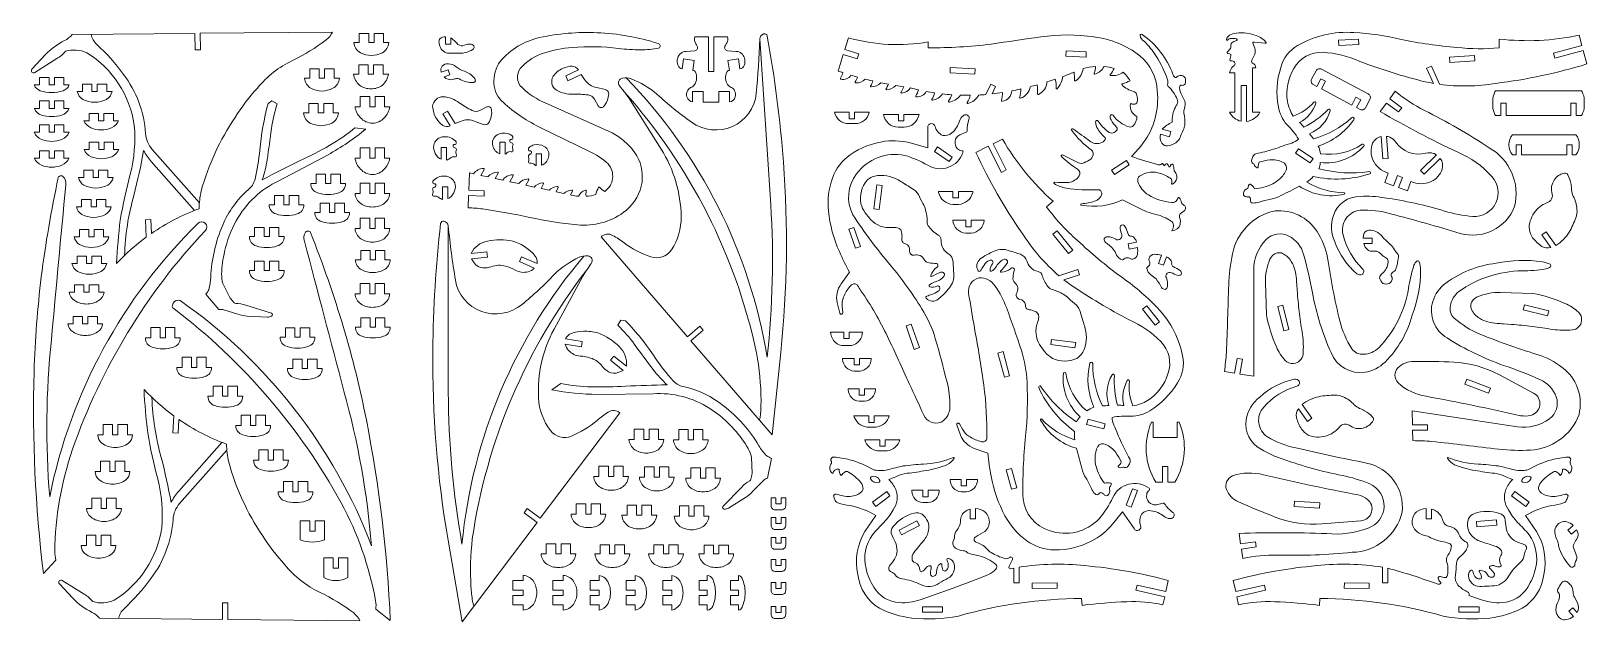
# Model space of a CAD drawing. Header units: millimetres. Extents: x -108 to 108, y -41 to 41.
import ezdxf

# ---------------------------------------------------------------- set-up
doc = ezdxf.new("R2010")
doc.units = ezdxf.units.MM
doc.header["$MEASUREMENT"] = 0
doc.layers.add('Layer 1', color=7, linetype='Continuous')

msp = doc.modelspace()

# ---------------------------------------------------------------- linework, layer by layer
at = {"layer": 'Layer 1', "color": 20, "lineweight": 9}
for points, knots in [([(107.4496, 38.368), (107.4496, 38.368), (107.95, 36.5086), (107.95, 36.5086), (107.95, 36.5086), (103.8223, 35.2508), (99.5934, 34.3504), (95.3113, 33.8177), (95.3113, 33.8177), (92.7319, 33.3816), (90.1005, 33.338), (87.508, 33.6883), (87.508, 33.6883), (87.508, 33.6883), (86.3837, 36.2128), (86.3837, 36.2128), (86.3837, 36.2128), (86.3837, 36.2128), (85.707, 35.9114), (85.707, 35.9114), (85.707, 35.9114), (85.707, 35.9114), (86.638, 33.8209), (86.638, 33.8209), (86.638, 33.8209), (86.2526, 33.8864), (85.8687, 33.9606), (85.4866, 34.0434), (85.4866, 34.0434), (82.4185, 34.802), (79.3994, 35.748), (76.4471, 36.8761), (76.4471, 36.8761), (74.8203, 37.6022), (73.076, 38.0275), (71.2976, 38.1314), (71.2976, 38.1314), (69.6372, 38.2259), (68.0744, 37.3483), (67.2927, 35.8804), (67.2927, 35.8804), (66.4463, 34.5143), (66.1261, 32.8878), (66.3924, 31.3029), (66.3924, 31.3029), (66.5292, 30.5815), (66.8022, 29.8929), (67.1969, 29.2736), (67.1969, 29.2736), (68.3075, 29.656), (69.2967, 30.3252), (70.0645, 31.2141), (70.0645, 31.2141), (70.1156, 31.2755), (70.2031, 31.2919), (70.2729, 31.2531), (70.2729, 31.2531), (70.3427, 31.2143), (70.373, 31.1254), (70.3478, 31.0496), (70.3478, 31.0496), (69.9465, 29.9139), (69.1395, 28.9659), (68.0827, 28.3879), (68.0827, 28.3879), (68.2865, 28.1782), (68.4862, 27.9647), (68.6818, 27.7474), (68.6818, 27.7474), (69.9346, 28.3688), (71.0755, 29.1932), (72.0587, 30.1877), (72.0587, 30.1877), (72.1118, 30.2425), (72.1952, 30.2541), (72.2613, 30.216), (72.2613, 30.216), (72.3273, 30.1779), (72.358, 30.0965), (72.3371, 30.0232), (72.3371, 30.0232), (71.9105, 28.5809), (70.8573, 27.4059), (69.4706, 26.8234), (69.4706, 26.8234), (69.6579, 26.5919), (69.8408, 26.3567), (70.0191, 26.118), (70.0191, 26.118), (71.9789, 26.6738), (73.783, 27.6743), (75.2922, 29.0424), (75.2922, 29.0424), (75.3633, 29.117), (75.4791, 29.1262), (75.5611, 29.0639), (75.5611, 29.0639), (75.6432, 29.0016), (75.6488, 28.8638), (75.5962, 28.7752), (75.5962, 28.7752), (74.3968, 27.0511), (72.6636, 25.7676), (70.665, 25.1223), (70.665, 25.1223), (70.818, 24.7819), (70.919, 24.4203), (70.9644, 24.0498), (70.9644, 24.0498), (73, 23.7613), (75.0694, 24.23), (76.7814, 25.3684), (76.7814, 25.3684), (76.8486, 25.418), (76.9422, 25.4099), (76.9998, 25.3494), (76.9998, 25.3494), (77.0574, 25.289), (77.0504, 25.1832), (76.9977, 25.1184), (76.9977, 25.1184), (75.4738, 23.4185), (73.2181, 22.563), (70.9499, 22.8226), (70.9499, 22.8226), (70.9379, 22.5283), (70.8685, 22.239), (70.7457, 21.9712), (70.7457, 21.9712), (73.0253, 21.3688), (75.4017, 21.2302), (77.7358, 21.5638), (77.7358, 21.5638), (77.8202, 21.583), (77.9051, 21.5341), (77.931, 21.4515), (77.931, 21.4515), (77.9569, 21.3689), (77.8894, 21.2723), (77.8092, 21.2398), (77.8092, 21.2398), (75.2687, 20.4434), (72.5638, 20.3188), (69.9607, 20.8776), (69.9607, 20.8776), (69.6973, 20.5929), (69.4023, 20.3391), (69.0815, 20.1212), (69.0815, 20.1212), (70.6379, 19.1688), (72.4227, 18.6564), (74.2474, 18.6388), (74.2474, 18.6388), (74.3033, 18.6416), (74.3524, 18.6021), (74.3618, 18.5469), (74.3618, 18.5469), (74.3712, 18.4917), (74.325, 18.4353), (74.2713, 18.4194), (74.2713, 18.4194), (72.1268, 17.9228), (69.871, 18.3289), (68.0335, 19.5409), (68.0335, 19.5409), (67.1843, 19.0867), (66.3243, 18.6532), (65.4541, 18.2407), (65.4541, 18.2407), (65.0321, 17.9835), (64.5606, 17.8179), (64.0705, 17.7546), (64.0705, 17.7546), (63.5365, 17.6316), (63.007, 17.4896), (62.4831, 17.3291), (62.4831, 17.3291), (62.1942, 17.247), (61.895, 17.2066), (61.5948, 17.2093), (61.5948, 17.2093), (61.4886, 17.2076), (61.3875, 17.2541), (61.3199, 17.336), (61.3199, 17.336), (61.2522, 17.4178), (61.2257, 17.5266), (61.2474, 17.6305), (61.2474, 17.6305), (61.286, 17.735), (61.2698, 17.8519), (61.2043, 17.9421), (61.2043, 17.9421), (61.1388, 18.0322), (61.0335, 18.0838), (60.9221, 18.0794), (60.9221, 18.0794), (60.7878, 18.0654), (60.652, 18.0757), (60.5213, 18.1098), (60.5213, 18.1098), (60.4042, 18.1418), (60.3167, 18.2396), (60.2978, 18.3596), (60.2978, 18.3596), (60.2391, 18.7013), (60.4305, 19.0372), (60.7542, 19.1616), (60.7542, 19.1616), (60.8643, 19.205), (60.9417, 19.3051), (60.9561, 19.4225), (60.9561, 19.4225), (60.9688, 19.5568), (61.017, 19.6854), (61.0959, 19.7949), (61.0959, 19.7949), (61.1312, 19.844), (61.1995, 19.8557), (61.2493, 19.8213), (61.2493, 19.8213), (61.4882, 19.6561), (61.6836, 19.4353), (61.8187, 19.1781), (61.8187, 19.1781), (62.6937, 19.2476), (63.5485, 19.4762), (64.3412, 19.8531), (64.3412, 19.8531), (64.6991, 20.0433), (65.0265, 20.2857), (65.3128, 20.5725), (65.3128, 20.5725), (65.7242, 20.9197), (66.0421, 21.3642), (66.2376, 21.8658), (66.2376, 21.8658), (66.3721, 22.2915), (66.1425, 22.7464), (65.7197, 22.8899), (65.7197, 22.8899), (65.1696, 23.1497), (64.5585, 23.2519), (63.9538, 23.185), (63.9538, 23.185), (63.4531, 23.143), (62.9595, 23.0397), (62.484, 22.8773), (62.484, 22.8773), (62.3629, 22.6901), (62.3122, 22.4661), (62.3409, 22.245), (62.3409, 22.245), (62.3446, 22.2032), (62.3284, 22.1621), (62.2971, 22.1341), (62.2971, 22.1341), (62.2659, 22.106), (62.2229, 22.0944), (62.1818, 22.1027), (62.1818, 22.1027), (61.978, 22.1926), (61.8229, 22.3661), (61.756, 22.5785), (61.756, 22.5785), (61.7148, 22.6336), (61.6609, 22.678), (61.5989, 22.7078), (61.5989, 22.7078), (61.4509, 22.7899), (61.37, 22.956), (61.3964, 23.1232), (61.3964, 23.1232), (61.4449, 23.3151), (61.5073, 23.5031), (61.5833, 23.6858), (61.5833, 23.6858), (61.6675, 23.8658), (61.8277, 23.9989), (62.02, 24.0489), (62.02, 24.0489), (62.4256, 24.1376), (62.8296, 24.2334), (63.2319, 24.3362), (63.2319, 24.3362), (63.6378, 24.4464), (64.0433, 24.5579), (64.4485, 24.6706), (64.4485, 24.6706), (65.2898, 24.9645), (66.1327, 25.2537), (66.9772, 25.5381), (66.9772, 25.5381), (67.3255, 25.6552), (67.6488, 25.8364), (67.9304, 26.0724), (67.9304, 26.0724), (67.4887, 26.8185), (66.9448, 27.4989), (66.3142, 28.0939), (66.3142, 28.0939), (65.6894, 28.7868), (65.2797, 29.6472), (65.1354, 30.569), (65.1354, 30.569), (64.7838, 32.3781), (64.895, 34.2475), (65.4581, 36.0022), (65.4581, 36.0022), (65.7936, 37.2944), (66.6347, 38.3983), (67.791, 39.0656), (67.791, 39.0656), (70.1475, 40.4449), (72.8692, 41.0755), (75.5923, 40.8742), (75.5923, 40.8742), (77.8162, 40.7613), (80.0242, 40.4323), (82.1845, 39.8922), (82.1845, 39.8922), (84.7408, 39.3979), (87.3209, 39.0368), (89.9147, 38.8106), (89.9147, 38.8106), (91.8594, 38.5841), (93.8226, 38.5709), (95.7702, 38.7713), (95.7702, 38.7713), (95.7702, 38.7713), (95.7662, 39.9696), (95.7662, 39.9696), (95.7662, 39.9696), (99.4745, 39.5469), (103.2255, 39.7238), (106.8775, 40.494), (106.8775, 40.494), (106.8775, 40.494), (107.2571, 39.0834), (107.2571, 39.0834), (107.2571, 39.0834), (107.2571, 39.0834), (103.3213, 38.0242), (103.3213, 38.0242), (103.3213, 38.0242), (103.3213, 38.0242), (103.5138, 37.3089), (103.5138, 37.3089), (103.5138, 37.3089), (103.5138, 37.3089), (107.4496, 38.368), (107.4496, 38.368)], [0, 0, 0, 0, 0.01123596, 0.01123596, 0.01123596, 0.01123596, 0.02247191, 0.02247191, 0.02247191, 0.02247191, 0.03370787, 0.03370787, 0.03370787, 0.03370787, 0.04494382, 0.04494382, 0.04494382, 0.04494382, 0.05617978, 0.05617978, 0.05617978, 0.05617978, 0.06741573, 0.06741573, 0.06741573, 0.06741573, 0.07865169, 0.07865169, 0.07865169, 0.07865169, 0.08988764, 0.08988764, 0.08988764, 0.08988764, 0.1011236, 0.1011236, 0.1011236, 0.1011236, 0.11235955, 0.11235955, 0.11235955, 0.11235955, 0.12359551, 0.12359551, 0.12359551, 0.12359551, 0.13483146, 0.13483146, 0.13483146, 0.13483146, 0.14606742, 0.14606742, 0.14606742, 0.14606742, 0.15730337, 0.15730337, 0.15730337, 0.15730337, 0.16853933, 0.16853933, 0.16853933, 0.16853933, 0.17977528, 0.17977528, 0.17977528, 0.17977528, 0.19101124, 0.19101124, 0.19101124, 0.19101124, 0.20224719, 0.20224719, 0.20224719, 0.20224719, 0.21348315, 0.21348315, 0.21348315, 0.21348315, 0.2247191, 0.2247191, 0.2247191, 0.2247191, 0.23595506, 0.23595506, 0.23595506, 0.23595506, 0.24719101, 0.24719101, 0.24719101, 0.24719101, 0.25842697, 0.25842697, 0.25842697, 0.25842697, 0.26966292, 0.26966292, 0.26966292, 0.26966292, 0.28089888, 0.28089888, 0.28089888, 0.28089888, 0.29213483, 0.29213483, 0.29213483, 0.29213483, 0.30337079, 0.30337079, 0.30337079, 0.30337079, 0.31460674, 0.31460674, 0.31460674, 0.31460674, 0.3258427, 0.3258427, 0.3258427, 0.3258427, 0.33707865, 0.33707865, 0.33707865, 0.33707865, 0.34831461, 0.34831461, 0.34831461, 0.34831461, 0.35955056, 0.35955056, 0.35955056, 0.35955056, 0.37078652, 0.37078652, 0.37078652, 0.37078652, 0.38202247, 0.38202247, 0.38202247, 0.38202247, 0.39325843, 0.39325843, 0.39325843, 0.39325843, 0.40449438, 0.40449438, 0.40449438, 0.40449438, 0.41573034, 0.41573034, 0.41573034, 0.41573034, 0.42696629, 0.42696629, 0.42696629, 0.42696629, 0.43820225, 0.43820225, 0.43820225, 0.43820225, 0.4494382, 0.4494382, 0.4494382, 0.4494382, 0.46067416, 0.46067416, 0.46067416, 0.46067416, 0.47191011, 0.47191011, 0.47191011, 0.47191011, 0.48314607, 0.48314607, 0.48314607, 0.48314607, 0.49438202, 0.49438202, 0.49438202, 0.49438202, 0.50561798, 0.50561798, 0.50561798, 0.50561798, 0.51685393, 0.51685393, 0.51685393, 0.51685393, 0.52808989, 0.52808989, 0.52808989, 0.52808989, 0.53932584, 0.53932584, 0.53932584, 0.53932584, 0.5505618, 0.5505618, 0.5505618, 0.5505618, 0.56179775, 0.56179775, 0.56179775, 0.56179775, 0.57303371, 0.57303371, 0.57303371, 0.57303371, 0.58426966, 0.58426966, 0.58426966, 0.58426966, 0.59550562, 0.59550562, 0.59550562, 0.59550562, 0.60674157, 0.60674157, 0.60674157, 0.60674157, 0.61797753, 0.61797753, 0.61797753, 0.61797753, 0.62921348, 0.62921348, 0.62921348, 0.62921348, 0.64044944, 0.64044944, 0.64044944, 0.64044944, 0.65168539, 0.65168539, 0.65168539, 0.65168539, 0.66292135, 0.66292135, 0.66292135, 0.66292135, 0.6741573, 0.6741573, 0.6741573, 0.6741573, 0.68539326, 0.68539326, 0.68539326, 0.68539326, 0.69662921, 0.69662921, 0.69662921, 0.69662921, 0.70786517, 0.70786517, 0.70786517, 0.70786517, 0.71910112, 0.71910112, 0.71910112, 0.71910112, 0.73033708, 0.73033708, 0.73033708, 0.73033708, 0.74157303, 0.74157303, 0.74157303, 0.74157303, 0.75280899, 0.75280899, 0.75280899, 0.75280899, 0.76404494, 0.76404494, 0.76404494, 0.76404494, 0.7752809, 0.7752809, 0.7752809, 0.7752809, 0.78651685, 0.78651685, 0.78651685, 0.78651685, 0.79775281, 0.79775281, 0.79775281, 0.79775281, 0.80898876, 0.80898876, 0.80898876, 0.80898876, 0.82022472, 0.82022472, 0.82022472, 0.82022472, 0.83146067, 0.83146067, 0.83146067, 0.83146067, 0.84269663, 0.84269663, 0.84269663, 0.84269663, 0.85393258, 0.85393258, 0.85393258, 0.85393258, 0.86516854, 0.86516854, 0.86516854, 0.86516854, 0.87640449, 0.87640449, 0.87640449, 0.87640449, 0.88764045, 0.88764045, 0.88764045, 0.88764045, 0.8988764, 0.8988764, 0.8988764, 0.8988764, 0.91011236, 0.91011236, 0.91011236, 0.91011236, 0.92134831, 0.92134831, 0.92134831, 0.92134831, 0.93258427, 0.93258427, 0.93258427, 0.93258427, 0.94382022, 0.94382022, 0.94382022, 0.94382022, 0.95505618, 0.95505618, 0.95505618, 0.95505618, 0.96629213, 0.96629213, 0.96629213, 0.96629213, 0.97752809, 0.97752809, 0.97752809, 0.97752809, 1, 1, 1, 1]), ([(-103.3364, 39.764), (-102.9357, 39.9615), (-102.583, 40.244), (-102.3027, 40.592), (-102.3027, 40.592), (-102.3027, 40.592), (-85.244, 40.7612), (-85.244, 40.7612), (-85.244, 40.7612), (-85.244, 40.7612), (-85.2211, 38.4534), (-85.2211, 38.4534), (-85.2211, 38.4534), (-85.2211, 38.4534), (-84.4804, 38.4607), (-84.4804, 38.4607), (-84.4804, 38.4607), (-84.4804, 38.4607), (-84.5033, 40.7685), (-84.5033, 40.7685), (-84.5033, 40.7685), (-84.5033, 40.7685), (-66.1559, 40.9505), (-66.1559, 40.9505), (-66.1559, 40.9505), (-66.3468, 40.5203), (-66.6406, 40.1435), (-67.0111, 39.8534), (-67.0111, 39.8534), (-68.4783, 38.7574), (-70.0442, 37.7998), (-71.6883, 36.9931), (-71.6883, 36.9931), (-73.5898, 36.1065), (-75.2606, 34.794), (-76.572, 33.1563), (-76.572, 33.1563), (-77.7386, 31.8991), (-78.7806, 30.5322), (-79.684, 29.0743), (-79.684, 29.0743), (-81.7929, 25.9614), (-83.3753, 22.5241), (-84.3686, 18.8977), (-84.3686, 18.8977), (-84.5605, 18.0824), (-84.6629, 17.2488), (-84.674, 16.4113), (-84.674, 16.4113), (-87.0113, 15.543), (-89.2313, 14.3882), (-91.2841, 12.973), (-91.2841, 12.973), (-91.2841, 12.973), (-91.3858, 14.896), (-91.3858, 14.896), (-91.3858, 14.896), (-91.3858, 14.896), (-92.1256, 14.8569), (-92.1256, 14.8569), (-92.1256, 14.8569), (-92.1256, 14.8569), (-91.9991, 12.4646), (-91.9991, 12.4646), (-91.9991, 12.4646), (-93.4796, 11.379), (-94.8577, 10.1606), (-96.1164, 8.8241), (-96.1164, 8.8241), (-96.0266, 10.8335), (-95.8558, 12.8386), (-95.6047, 14.8343), (-95.6047, 14.8343), (-95.2434, 16.9829), (-94.7797, 19.1134), (-94.2154, 21.2178), (-94.2154, 21.2178), (-93.66, 23.4362), (-93.4742, 25.7302), (-93.6656, 28.009), (-93.6656, 28.009), (-94.2738, 32.1713), (-96.6815, 35.8521), (-100.2529, 38.0746), (-100.2529, 38.0746), (-101.1873, 38.4854), (-102.2351, 38.5575), (-103.2169, 38.2783), (-103.2169, 38.2783), (-103.5494, 37.8609), (-103.9608, 37.5129), (-104.4274, 37.2541), (-104.4274, 37.2541), (-104.4274, 37.2541), (-107.4668, 35.3307), (-107.4668, 35.3307), (-107.4668, 35.3307), (-107.5959, 35.2397), (-107.7724, 35.2589), (-107.8788, 35.3755), (-107.8788, 35.3755), (-107.9852, 35.4922), (-107.9667, 35.6926), (-107.8642, 35.8127), (-107.8642, 35.8127), (-107.8642, 35.8127), (-105.9786, 37.8119), (-105.9786, 37.8119), (-105.9786, 37.8119), (-105.2214, 38.6148), (-104.3263, 39.276), (-103.3364, 39.764)], [0, 0, 0, 0, 0.03448276, 0.03448276, 0.03448276, 0.03448276, 0.06896552, 0.06896552, 0.06896552, 0.06896552, 0.10344828, 0.10344828, 0.10344828, 0.10344828, 0.13793103, 0.13793103, 0.13793103, 0.13793103, 0.17241379, 0.17241379, 0.17241379, 0.17241379, 0.20689655, 0.20689655, 0.20689655, 0.20689655, 0.24137931, 0.24137931, 0.24137931, 0.24137931, 0.27586207, 0.27586207, 0.27586207, 0.27586207, 0.31034483, 0.31034483, 0.31034483, 0.31034483, 0.34482759, 0.34482759, 0.34482759, 0.34482759, 0.37931034, 0.37931034, 0.37931034, 0.37931034, 0.4137931, 0.4137931, 0.4137931, 0.4137931, 0.44827586, 0.44827586, 0.44827586, 0.44827586, 0.48275862, 0.48275862, 0.48275862, 0.48275862, 0.51724138, 0.51724138, 0.51724138, 0.51724138, 0.55172414, 0.55172414, 0.55172414, 0.55172414, 0.5862069, 0.5862069, 0.5862069, 0.5862069, 0.62068966, 0.62068966, 0.62068966, 0.62068966, 0.65517241, 0.65517241, 0.65517241, 0.65517241, 0.68965517, 0.68965517, 0.68965517, 0.68965517, 0.72413793, 0.72413793, 0.72413793, 0.72413793, 0.75862069, 0.75862069, 0.75862069, 0.75862069, 0.79310345, 0.79310345, 0.79310345, 0.79310345, 0.82758621, 0.82758621, 0.82758621, 0.82758621, 0.86206897, 0.86206897, 0.86206897, 0.86206897, 0.89655172, 0.89655172, 0.89655172, 0.89655172, 0.93103448, 0.93103448, 0.93103448, 0.93103448, 1, 1, 1, 1]), ([(-99.6591, 40.6182), (-99.5385, 40.1005), (-99.272, 39.6285), (-98.8908, 39.258), (-98.8908, 39.258), (-97.5179, 37.9821), (-96.2691, 36.5786), (-95.1614, 35.0667), (-95.1614, 35.0667), (-93.3571, 32.6927), (-92.2904, 29.839), (-92.0941, 26.8636), (-92.0941, 26.8636), (-92.0402, 26.0463), (-91.7173, 25.2703), (-91.1752, 24.6563), (-91.1752, 24.6563), (-91.1752, 24.6563), (-84.6328, 17.2436), (-84.6328, 17.2436)], [0, 0, 0, 0, 0.16666667, 0.16666667, 0.16666667, 0.16666667, 0.33333333, 0.33333333, 0.33333333, 0.33333333, 0.5, 0.5, 0.5, 0.5, 0.66666667, 0.66666667, 0.66666667, 0.66666667, 1, 1, 1, 1]), ([(-60.762, 37.6885), (-61.2913, 37.7051), (-61.8113, 37.8337), (-62.2873, 38.0657), (-62.2873, 38.0657), (-62.8093, 38.3475), (-63.1461, 38.8823), (-63.1754, 39.4748), (-63.1754, 39.4748), (-63.1754, 39.4748), (-62.4459, 39.4748), (-62.4459, 39.4748), (-62.4459, 39.4748), (-62.4459, 39.4748), (-62.4459, 40.764), (-62.4459, 40.764), (-62.4459, 40.764), (-62.4459, 40.764), (-61.1324, 40.764), (-61.1324, 40.764), (-61.1324, 40.764), (-61.1324, 40.764), (-61.1324, 39.4748), (-61.1324, 39.4748), (-61.1324, 39.4748), (-61.1324, 39.4748), (-60.3916, 39.4748), (-60.3916, 39.4748), (-60.3916, 39.4748), (-60.3916, 39.4748), (-60.3916, 40.764), (-60.3916, 40.764), (-60.3916, 40.764), (-60.3916, 40.764), (-59.0782, 40.764), (-59.0782, 40.764), (-59.0782, 40.764), (-59.0782, 40.764), (-59.0782, 39.4748), (-59.0782, 39.4748), (-59.0782, 39.4748), (-59.0782, 39.4748), (-58.3487, 39.4748), (-58.3487, 39.4748), (-58.3487, 39.4748), (-58.3777, 38.8823), (-58.7149, 38.3477), (-59.2367, 38.0657), (-59.2367, 38.0657), (-59.7128, 37.8337), (-60.2327, 37.7051), (-60.762, 37.6885)], [0, 0, 0, 0, 0.07142857, 0.07142857, 0.07142857, 0.07142857, 0.14285714, 0.14285714, 0.14285714, 0.14285714, 0.21428571, 0.21428571, 0.21428571, 0.21428571, 0.28571429, 0.28571429, 0.28571429, 0.28571429, 0.35714286, 0.35714286, 0.35714286, 0.35714286, 0.42857143, 0.42857143, 0.42857143, 0.42857143, 0.5, 0.5, 0.5, 0.5, 0.57142857, 0.57142857, 0.57142857, 0.57142857, 0.64285714, 0.64285714, 0.64285714, 0.64285714, 0.71428571, 0.71428571, 0.71428571, 0.71428571, 0.78571429, 0.78571429, 0.78571429, 0.78571429, 0.85714286, 0.85714286, 0.85714286, 0.85714286, 1, 1, 1, 1]), ([(-50.4723, 39.2468), (-50.4723, 39.2468), (-50.4723, 40.2833), (-50.4723, 40.2833), (-50.4723, 40.2833), (-50.7449, 40.3263), (-51.0208, 40.2322), (-51.2101, 40.0315), (-51.2101, 40.0315), (-51.3215, 39.9134), (-51.3812, 39.7559), (-51.376, 39.5936), (-51.376, 39.5936), (-51.3653, 39.3099), (-51.2922, 39.0321), (-51.1618, 38.7798), (-51.1618, 38.7798), (-50.9051, 38.2414), (-50.3288, 37.9326), (-49.7384, 38.0181), (-49.7384, 38.0181), (-49.4725, 38.0352), (-49.2056, 38.0313), (-48.9403, 38.0065), (-48.9403, 38.0065), (-48.1418, 37.937), (-47.3422, 38.1221), (-46.6557, 38.5358), (-46.6557, 38.5358), (-46.5462, 38.6164), (-46.4887, 38.7498), (-46.5053, 38.8847), (-46.5053, 38.8847), (-46.5355, 39.0878), (-46.703, 39.2422), (-46.9079, 39.2552), (-46.9079, 39.2552), (-47.2262, 39.2877), (-47.5476, 39.241), (-47.8434, 39.119), (-47.8434, 39.119), (-48.1365, 38.9739), (-48.4885, 39.0192), (-48.7355, 39.2335), (-48.7355, 39.2335), (-48.9155, 39.4169), (-49.0972, 39.5986), (-49.2806, 39.7786), (-49.2806, 39.7786), (-49.4205, 39.9055), (-49.5714, 40.0197), (-49.7316, 40.1198), (-49.7316, 40.1198), (-49.7316, 40.1198), (-49.7316, 39.2468), (-49.7316, 39.2468), (-49.7316, 39.2468), (-49.7316, 39.2468), (-50.4723, 39.2468), (-50.4723, 39.2468)], [0, 0, 0, 0, 0.0625, 0.0625, 0.0625, 0.0625, 0.125, 0.125, 0.125, 0.125, 0.1875, 0.1875, 0.1875, 0.1875, 0.25, 0.25, 0.25, 0.25, 0.3125, 0.3125, 0.3125, 0.3125, 0.375, 0.375, 0.375, 0.375, 0.4375, 0.4375, 0.4375, 0.4375, 0.5, 0.5, 0.5, 0.5, 0.5625, 0.5625, 0.5625, 0.5625, 0.625, 0.625, 0.625, 0.625, 0.6875, 0.6875, 0.6875, 0.6875, 0.75, 0.75, 0.75, 0.75, 0.8125, 0.8125, 0.8125, 0.8125, 0.875, 0.875, 0.875, 0.875, 1, 1, 1, 1]), ([(-42.5325, 20.3815), (-42.2178, 20.8299), (-41.7093, 21.1036), (-41.1617, 21.1197), (-41.1617, 21.1197), (-41.1287, 21.1207), (-41.0977, 21.1041), (-41.0802, 21.0761), (-41.0802, 21.0761), (-41.0628, 21.048), (-41.0618, 21.0125), (-41.0774, 20.9834), (-41.0774, 20.9834), (-41.0774, 20.9834), (-41.5192, 20.16), (-41.5192, 20.16), (-41.5192, 20.16), (-41.5192, 20.16), (-40.3128, 19.8963), (-40.3128, 19.8963), (-40.3128, 19.8963), (-39.9944, 20.2919), (-39.5182, 20.5284), (-39.0106, 20.5433), (-39.0106, 20.5433), (-38.9776, 20.5444), (-38.9465, 20.5277), (-38.9291, 20.4997), (-38.9291, 20.4997), (-38.9117, 20.4716), (-38.9107, 20.4361), (-38.9263, 20.407), (-38.9263, 20.407), (-38.9263, 20.407), (-39.3171, 19.6786), (-39.3171, 19.6786), (-39.3171, 19.6786), (-39.3171, 19.6786), (-38.1769, 19.4294), (-38.1769, 19.4294), (-38.1769, 19.4294), (-37.86, 19.7745), (-37.4167, 19.977), (-36.9483, 19.9907), (-36.9483, 19.9907), (-36.9153, 19.9918), (-36.8843, 19.9751), (-36.8669, 19.9471), (-36.8669, 19.9471), (-36.8495, 19.919), (-36.8485, 19.8835), (-36.864, 19.8544), (-36.864, 19.8544), (-36.864, 19.8544), (-37.206, 19.2171), (-37.206, 19.2171), (-37.206, 19.2171), (-37.206, 19.2171), (-36.0837, 18.9718), (-36.0837, 18.9718), (-36.0837, 18.9718), (-35.7704, 19.2856), (-35.3486, 19.4677), (-34.9053, 19.4808), (-34.9053, 19.4808), (-34.8723, 19.4818), (-34.8413, 19.4652), (-34.8238, 19.4371), (-34.8238, 19.4371), (-34.8064, 19.4091), (-34.8054, 19.3736), (-34.821, 19.3445), (-34.821, 19.3445), (-34.821, 19.3445), (-35.1325, 18.7639), (-35.1325, 18.7639), (-35.1325, 18.7639), (-35.1325, 18.7639), (-34.0677, 18.5311), (-34.0677, 18.5311), (-34.0677, 18.5311), (-33.7605, 18.8123), (-33.3621, 18.9738), (-32.9458, 18.986), (-32.9458, 18.986), (-32.9128, 18.9871), (-32.8817, 18.9704), (-32.8643, 18.9424), (-32.8643, 18.9424), (-32.8469, 18.9143), (-32.8459, 18.8788), (-32.8615, 18.8497), (-32.8615, 18.8497), (-32.8615, 18.8497), (-33.1411, 18.3285), (-33.1411, 18.3285), (-33.1411, 18.3285), (-33.1411, 18.3285), (-33.0112, 18.3001), (-33.0112, 18.3001), (-33.0112, 18.3001), (-32.6876, 18.2281), (-32.3595, 18.1785), (-32.0291, 18.1517), (-32.0291, 18.1517), (-31.8199, 18.5395), (-31.4708, 18.8334), (-31.0531, 18.9736), (-31.0531, 18.9736), (-31.0216, 18.9843), (-30.9868, 18.9772), (-30.962, 18.9551), (-30.962, 18.9551), (-30.9371, 18.933), (-30.9262, 18.8989), (-30.9331, 18.8664), (-30.9331, 18.8664), (-30.984, 18.6292), (-30.9923, 18.3848), (-30.9575, 18.1447), (-30.9575, 18.1447), (-30.4982, 18.1759), (-30.0431, 18.2512), (-29.5982, 18.3694), (-29.5982, 18.3694), (-29.5293, 18.722), (-29.3996, 19.06), (-29.2152, 19.3683), (-29.2152, 19.3683), (-29.1996, 19.3944), (-29.1723, 19.4111), (-29.1421, 19.4132), (-29.1421, 19.4132), (-29.1119, 19.4153), (-29.0824, 19.4023), (-29.0634, 19.3787), (-29.0634, 19.3787), (-28.8777, 19.1466), (-28.6439, 18.9576), (-28.378, 18.8247), (-28.378, 18.8247), (-27.7697, 19.239), (-27.3692, 19.8951), (-27.2785, 20.6254), (-27.2785, 20.6254), (-27.1879, 21.3558), (-27.4132, 22.0867), (-27.9018, 22.6371), (-27.9018, 22.6371), (-28.6871, 23.3738), (-29.5892, 23.9745), (-30.5718, 24.4148), (-30.5718, 24.4148), (-30.5718, 24.4148), (-37.1559, 27.6118), (-37.1559, 27.6118), (-37.1559, 27.6118), (-39.0905, 28.5511), (-40.8853, 29.7557), (-42.4878, 31.19), (-42.4878, 31.19), (-43.2321, 31.8561), (-43.6821, 32.791), (-43.739, 33.7882), (-43.739, 33.7882), (-43.8255, 34.884), (-43.525, 35.9761), (-42.8907, 36.8739), (-42.8907, 36.8739), (-41.4727, 38.5408), (-39.548, 39.6999), (-37.4116, 40.1746), (-37.4116, 40.1746), (-34.7929, 40.7428), (-32.1108, 40.9688), (-29.4339, 40.8467), (-29.4339, 40.8467), (-26.552, 40.7341), (-23.6978, 40.2317), (-20.9505, 39.3536), (-20.9505, 39.3536), (-20.8246, 39.3019), (-20.7269, 39.1983), (-20.6826, 39.0695), (-20.6826, 39.0695), (-20.644, 38.9128), (-20.7362, 38.7534), (-20.8911, 38.7083), (-20.8911, 38.7083), (-21.704, 38.5435), (-22.5327, 38.4689), (-23.3619, 38.4859), (-23.3619, 38.4859), (-24.3974, 38.4815), (-25.4321, 38.5451), (-26.4592, 38.6763), (-26.4592, 38.6763), (-28.5984, 38.9288), (-30.7566, 38.9749), (-32.9046, 38.8141), (-32.9046, 38.8141), (-34.252, 38.6985), (-35.581, 38.427), (-36.8658, 38.0049), (-36.8658, 38.0049), (-38.0014, 37.6406), (-39.0278, 36.9991), (-39.8528, 36.1378), (-39.8528, 36.1378), (-40.5751, 35.4605), (-40.6935, 34.358), (-40.1298, 33.5441), (-40.1298, 33.5441), (-39.2559, 32.6012), (-38.208, 31.8368), (-37.0432, 31.2929), (-37.0432, 31.2929), (-37.0432, 31.2929), (-27.3407, 26.9611), (-27.3407, 26.9611), (-27.3407, 26.9611), (-26.6996, 26.6175), (-26.1025, 26.1972), (-25.5627, 25.7097), (-25.5627, 25.7097), (-24.9243, 25.1474), (-24.3736, 24.4924), (-23.9292, 23.7669), (-23.9292, 23.7669), (-23.1916, 22.4916), (-22.9646, 20.9831), (-23.2935, 19.5469), (-23.2935, 19.5469), (-23.6641, 18.0621), (-24.5543, 16.7581), (-25.8017, 15.8714), (-25.8017, 15.8714), (-27.6395, 14.565), (-29.8874, 13.963), (-32.1322, 14.1751), (-32.1322, 14.1751), (-34.3764, 14.3873), (-36.6062, 14.7334), (-38.8092, 15.2113), (-38.8092, 15.2113), (-40.9654, 15.6791), (-43.1375, 16.0695), (-45.3216, 16.3817), (-45.3216, 16.3817), (-45.9921, 16.4776), (-46.6685, 16.5257), (-47.3458, 16.5257), (-47.3458, 16.5257), (-47.3458, 16.5257), (-47.2649, 18.2422), (-47.2649, 18.2422), (-47.2649, 18.2422), (-47.2649, 18.2422), (-45.1168, 18.141), (-45.1168, 18.141), (-45.1168, 18.141), (-45.1168, 18.141), (-45.082, 18.881), (-45.082, 18.881), (-45.082, 18.881), (-45.082, 18.881), (-47.2301, 18.9821), (-47.2301, 18.9821), (-47.2301, 18.9821), (-47.2301, 18.9821), (-47.117, 21.3837), (-47.117, 21.3837), (-47.117, 21.3837), (-47.117, 21.3837), (-46.5706, 21.2643), (-46.5706, 21.2643), (-46.5706, 21.2643), (-46.2565, 21.7182), (-45.7448, 21.9957), (-45.1931, 22.012), (-45.1931, 22.012), (-45.1601, 22.013), (-45.1291, 21.9964), (-45.1116, 21.9683), (-45.1116, 21.9683), (-45.0942, 21.9403), (-45.0932, 21.9048), (-45.1088, 21.8757), (-45.1088, 21.8757), (-45.1088, 21.8757), (-45.5559, 21.0425), (-45.5559, 21.0425), (-45.5559, 21.0425), (-45.5559, 21.0425), (-44.5785, 20.8288), (-44.5785, 20.8288), (-44.5785, 20.8288), (-44.2604, 21.2353), (-43.7775, 21.4792), (-43.2615, 21.4944), (-43.2615, 21.4944), (-43.2285, 21.4955), (-43.1975, 21.4788), (-43.1801, 21.4508), (-43.1801, 21.4508), (-43.1626, 21.4227), (-43.1617, 21.3872), (-43.1772, 21.3581), (-43.1772, 21.3581), (-43.1772, 21.3581), (-43.5785, 20.6102), (-43.5785, 20.6102), (-43.5785, 20.6102), (-43.5785, 20.6102), (-42.5325, 20.3815), (-42.5325, 20.3815)], [0, 0, 0, 0, 0.0125, 0.0125, 0.0125, 0.0125, 0.025, 0.025, 0.025, 0.025, 0.0375, 0.0375, 0.0375, 0.0375, 0.05, 0.05, 0.05, 0.05, 0.0625, 0.0625, 0.0625, 0.0625, 0.075, 0.075, 0.075, 0.075, 0.0875, 0.0875, 0.0875, 0.0875, 0.1, 0.1, 0.1, 0.1, 0.1125, 0.1125, 0.1125, 0.1125, 0.125, 0.125, 0.125, 0.125, 0.1375, 0.1375, 0.1375, 0.1375, 0.15, 0.15, 0.15, 0.15, 0.1625, 0.1625, 0.1625, 0.1625, 0.175, 0.175, 0.175, 0.175, 0.1875, 0.1875, 0.1875, 0.1875, 0.2, 0.2, 0.2, 0.2, 0.2125, 0.2125, 0.2125, 0.2125, 0.225, 0.225, 0.225, 0.225, 0.2375, 0.2375, 0.2375, 0.2375, 0.25, 0.25, 0.25, 0.25, 0.2625, 0.2625, 0.2625, 0.2625, 0.275, 0.275, 0.275, 0.275, 0.2875, 0.2875, 0.2875, 0.2875, 0.3, 0.3, 0.3, 0.3, 0.3125, 0.3125, 0.3125, 0.3125, 0.325, 0.325, 0.325, 0.325, 0.3375, 0.3375, 0.3375, 0.3375, 0.35, 0.35, 0.35, 0.35, 0.3625, 0.3625, 0.3625, 0.3625, 0.375, 0.375, 0.375, 0.375, 0.3875, 0.3875, 0.3875, 0.3875, 0.4, 0.4, 0.4, 0.4, 0.4125, 0.4125, 0.4125, 0.4125, 0.425, 0.425, 0.425, 0.425, 0.4375, 0.4375, 0.4375, 0.4375, 0.45, 0.45, 0.45, 0.45, 0.4625, 0.4625, 0.4625, 0.4625, 0.475, 0.475, 0.475, 0.475, 0.4875, 0.4875, 0.4875, 0.4875, 0.5, 0.5, 0.5, 0.5, 0.5125, 0.5125, 0.5125, 0.5125, 0.525, 0.525, 0.525, 0.525, 0.5375, 0.5375, 0.5375, 0.5375, 0.55, 0.55, 0.55, 0.55, 0.5625, 0.5625, 0.5625, 0.5625, 0.575, 0.575, 0.575, 0.575, 0.5875, 0.5875, 0.5875, 0.5875, 0.6, 0.6, 0.6, 0.6, 0.6125, 0.6125, 0.6125, 0.6125, 0.625, 0.625, 0.625, 0.625, 0.6375, 0.6375, 0.6375, 0.6375, 0.65, 0.65, 0.65, 0.65, 0.6625, 0.6625, 0.6625, 0.6625, 0.675, 0.675, 0.675, 0.675, 0.6875, 0.6875, 0.6875, 0.6875, 0.7, 0.7, 0.7, 0.7, 0.7125, 0.7125, 0.7125, 0.7125, 0.725, 0.725, 0.725, 0.725, 0.7375, 0.7375, 0.7375, 0.7375, 0.75, 0.75, 0.75, 0.75, 0.7625, 0.7625, 0.7625, 0.7625, 0.775, 0.775, 0.775, 0.775, 0.7875, 0.7875, 0.7875, 0.7875, 0.8, 0.8, 0.8, 0.8, 0.8125, 0.8125, 0.8125, 0.8125, 0.825, 0.825, 0.825, 0.825, 0.8375, 0.8375, 0.8375, 0.8375, 0.85, 0.85, 0.85, 0.85, 0.8625, 0.8625, 0.8625, 0.8625, 0.875, 0.875, 0.875, 0.875, 0.8875, 0.8875, 0.8875, 0.8875, 0.9, 0.9, 0.9, 0.9, 0.9125, 0.9125, 0.9125, 0.9125, 0.925, 0.925, 0.925, 0.925, 0.9375, 0.9375, 0.9375, 0.9375, 0.95, 0.95, 0.95, 0.95, 0.9625, 0.9625, 0.9625, 0.9625, 0.975, 0.975, 0.975, 0.975, 1, 1, 1, 1]), ([(-5.8141, 40.3939), (-5.8375, 40.5033), (-5.9069, 40.5973), (-6.0047, 40.6518), (-6.0047, 40.6518), (-6.1024, 40.7062), (-6.2183, 40.716), (-6.3236, 40.6782), (-6.3236, 40.6782), (-6.613, 40.5627), (-6.8153, 40.2977), (-6.8501, 39.9881), (-6.8501, 39.9881), (-6.9295, 37.4567), (-7.0936, 34.9286), (-7.3421, 32.4083), (-7.3421, 32.4083), (-7.5288, 30.3964), (-8.793, 28.6426), (-10.6417, 27.8273), (-10.6417, 27.8273), (-12.5141, 27.0125), (-14.6787, 27.2417), (-16.3401, 28.4288), (-16.3401, 28.4288), (-18.0125, 29.6243), (-19.6085, 30.9234), (-21.1185, 32.3182), (-21.1185, 32.3182), (-22.1818, 33.2166), (-23.3867, 33.9318), (-24.6847, 34.4349), (-24.6847, 34.4349), (-25.0726, 34.571), (-25.4866, 34.6152), (-25.8945, 34.5637), (-25.8945, 34.5637), (-26.1318, 34.5242), (-26.33, 34.3613), (-26.4148, 34.1362), (-26.4148, 34.1362), (-26.4996, 33.9111), (-26.4598, 33.6598), (-26.3076, 33.4735), (-26.3076, 33.4735), (-25.8646, 32.9269), (-25.435, 32.3696), (-25.019, 31.8021), (-25.019, 31.8021), (-25.019, 31.8021), (-20.5439, 24.7002), (-20.5439, 24.7002), (-20.5439, 24.7002), (-18.7726, 21.8895), (-17.8106, 18.6431), (-17.7636, 15.3212), (-17.7636, 15.3212), (-17.7404, 13.6814), (-18.2125, 12.0718), (-19.1173, 10.704), (-19.1173, 10.704), (-19.7369, 9.7667), (-20.9133, 9.3671), (-21.9763, 9.7311), (-21.9763, 9.7311), (-23.3006, 10.1851), (-24.5462, 10.8435), (-25.6675, 11.6818), (-25.6675, 11.6818), (-26.1776, 12.0631), (-26.7132, 12.409), (-27.2706, 12.717), (-27.2706, 12.717), (-27.7945, 13.0061), (-28.445, 12.9206), (-28.8757, 12.5051), (-28.8757, 12.5051), (-28.8757, 12.5051), (-16.8997, -1.3687), (-16.8997, -1.3687), (-16.8997, -1.3687), (-16.8997, -1.3687), (-15.1896, 0.1075), (-15.1896, 0.1075), (-15.1896, 0.1075), (-15.1896, 0.1075), (-14.7055, -0.4532), (-14.7055, -0.4532), (-14.7055, -0.4532), (-14.7055, -0.4532), (-16.4157, -1.9294), (-16.4157, -1.9294), (-16.4157, -1.9294), (-16.4157, -1.9294), (-5.1323, -15.0009), (-5.1323, -15.0009), (-5.1323, -15.0009), (-5.1323, -15.0009), (-3.9365, -3.5374), (-3.9365, -3.5374), (-3.9365, -3.5374), (-3.0205, 5.2445), (-2.896, 14.0896), (-3.5648, 22.8938), (-3.5648, 22.8938), (-4.0106, 28.7624), (-4.7613, 34.6033), (-5.8141, 40.3939)], [0, 0, 0, 0, 0.03571429, 0.03571429, 0.03571429, 0.03571429, 0.07142857, 0.07142857, 0.07142857, 0.07142857, 0.10714286, 0.10714286, 0.10714286, 0.10714286, 0.14285714, 0.14285714, 0.14285714, 0.14285714, 0.17857143, 0.17857143, 0.17857143, 0.17857143, 0.21428571, 0.21428571, 0.21428571, 0.21428571, 0.25, 0.25, 0.25, 0.25, 0.28571429, 0.28571429, 0.28571429, 0.28571429, 0.32142857, 0.32142857, 0.32142857, 0.32142857, 0.35714286, 0.35714286, 0.35714286, 0.35714286, 0.39285714, 0.39285714, 0.39285714, 0.39285714, 0.42857143, 0.42857143, 0.42857143, 0.42857143, 0.46428571, 0.46428571, 0.46428571, 0.46428571, 0.5, 0.5, 0.5, 0.5, 0.53571429, 0.53571429, 0.53571429, 0.53571429, 0.57142857, 0.57142857, 0.57142857, 0.57142857, 0.60714286, 0.60714286, 0.60714286, 0.60714286, 0.64285714, 0.64285714, 0.64285714, 0.64285714, 0.67857143, 0.67857143, 0.67857143, 0.67857143, 0.71428571, 0.71428571, 0.71428571, 0.71428571, 0.75, 0.75, 0.75, 0.75, 0.78571429, 0.78571429, 0.78571429, 0.78571429, 0.82142857, 0.82142857, 0.82142857, 0.82142857, 0.85714286, 0.85714286, 0.85714286, 0.85714286, 0.89285714, 0.89285714, 0.89285714, 0.89285714, 0.92857143, 0.92857143, 0.92857143, 0.92857143, 1, 1, 1, 1]), ([(-6.8501, 39.9881), (-6.8501, 39.9881), (-5.324, 16.9728), (-5.324, 16.9728), (-5.324, 16.9728), (-4.8796, 9.9102), (-5.0472, 2.8213), (-5.8247, -4.2125), (-5.8247, -4.2125), (-8.2308, 10.4138), (-15.0507, 23.9463), (-25.3792, 34.5782)], [0, 0, 0, 0, 0.25, 0.25, 0.25, 0.25, 0.5, 0.5, 0.5, 0.5, 1, 1, 1, 1]), ([(-16.1669, 31.2349), (-16.5426, 31.297), (-16.8494, 31.5696), (-16.9559, 31.9352), (-16.9559, 31.9352), (-17.0391, 32.221), (-17.0101, 32.5281), (-16.8749, 32.7933), (-16.8749, 32.7933), (-16.7882, 32.9836), (-16.6356, 33.1361), (-16.4454, 33.2228), (-16.4454, 33.2228), (-16.2271, 33.3099), (-16.0376, 33.4562), (-15.8981, 33.6454), (-15.8981, 33.6454), (-15.567, 34.1638), (-15.5183, 34.8133), (-15.7689, 35.375), (-15.7689, 35.375), (-15.8488, 35.51), (-15.9894, 35.5974), (-16.1459, 35.6091), (-16.1459, 35.6091), (-16.1459, 35.6091), (-15.9472, 37.0102), (-15.9472, 37.0102), (-15.9472, 37.0102), (-15.9472, 37.0102), (-17.414, 37.2182), (-17.414, 37.2182), (-17.414, 37.2182), (-17.414, 37.2182), (-17.6127, 35.8172), (-17.6127, 35.8172), (-17.6127, 35.8172), (-17.8673, 35.8678), (-18.0798, 36.0425), (-18.179, 36.2823), (-18.179, 36.2823), (-18.3322, 36.6179), (-18.3534, 36.9991), (-18.2386, 37.3496), (-18.2386, 37.3496), (-18.0798, 37.8616), (-17.6226, 38.224), (-17.0879, 38.2625), (-17.0879, 38.2625), (-17.0879, 38.2625), (-15.8771, 38.3495), (-15.8771, 38.3495), (-15.8771, 38.3495), (-15.7366, 38.3661), (-15.6121, 38.4482), (-15.5415, 38.5708), (-15.5415, 38.5708), (-15.4708, 38.6935), (-15.4619, 38.8414), (-15.5181, 38.9713), (-15.5181, 38.9713), (-15.6053, 39.1147), (-15.6892, 39.2601), (-15.7699, 39.4074), (-15.7699, 39.4074), (-15.9163, 39.672), (-15.9524, 39.9841), (-15.8702, 40.2752), (-15.8702, 40.2752), (-15.8702, 40.2752), (-13.9759, 40.2752), (-13.9759, 40.2752), (-13.9759, 40.2752), (-13.9759, 40.2752), (-13.9759, 35.4859), (-13.9759, 35.4859), (-13.9759, 35.4859), (-13.9759, 35.4859), (-13.2351, 35.4859), (-13.2351, 35.4859), (-13.2351, 35.4859), (-13.2351, 35.4859), (-13.2351, 40.2752), (-13.2351, 40.2752), (-13.2351, 40.2752), (-13.2351, 40.2752), (-11.3408, 40.2752), (-11.3408, 40.2752), (-11.3408, 40.2752), (-11.2586, 39.9841), (-11.2947, 39.6721), (-11.4411, 39.4074), (-11.4411, 39.4074), (-11.5217, 39.2601), (-11.6057, 39.1147), (-11.6929, 38.9713), (-11.6929, 38.9713), (-11.7488, 38.8413), (-11.7399, 38.6925), (-11.669, 38.5699), (-11.669, 38.5699), (-11.5981, 38.4474), (-11.4745, 38.3658), (-11.3339, 38.3495), (-11.3339, 38.3495), (-11.3339, 38.3495), (-10.1231, 38.2625), (-10.1231, 38.2625), (-10.1231, 38.2625), (-9.5884, 38.2243), (-9.1315, 37.8615), (-8.9724, 37.3496), (-8.9724, 37.3496), (-8.8575, 36.9991), (-8.8788, 36.6179), (-9.032, 36.2823), (-9.032, 36.2823), (-9.1311, 36.0424), (-9.3437, 35.8679), (-9.5983, 35.8172), (-9.5983, 35.8172), (-9.5983, 35.8172), (-9.797, 37.2182), (-9.797, 37.2182), (-9.797, 37.2182), (-9.797, 37.2182), (-11.2638, 37.0102), (-11.2638, 37.0102), (-11.2638, 37.0102), (-11.2638, 37.0102), (-11.0651, 35.6091), (-11.0651, 35.6091), (-11.0651, 35.6091), (-11.2215, 35.5974), (-11.3623, 35.5101), (-11.4421, 35.375), (-11.4421, 35.375), (-11.6925, 34.8132), (-11.6442, 34.1637), (-11.3129, 33.6454), (-11.3129, 33.6454), (-11.1734, 33.4563), (-10.9839, 33.3099), (-10.7656, 33.2228), (-10.7656, 33.2228), (-10.5754, 33.1362), (-10.4228, 32.9836), (-10.3361, 32.7933), (-10.3361, 32.7933), (-10.2009, 32.5281), (-10.1719, 32.2211), (-10.2551, 31.9352), (-10.2551, 31.9352), (-10.3614, 31.5696), (-10.6685, 31.2972), (-11.0441, 31.2349), (-11.0441, 31.2349), (-11.0441, 31.2349), (-11.0441, 32.7128), (-11.0441, 32.7128), (-11.0441, 32.7128), (-11.0441, 32.7128), (-12.5256, 32.7128), (-12.5256, 32.7128), (-12.5256, 32.7128), (-12.5256, 32.7128), (-12.5256, 31.2286), (-12.5256, 31.2286), (-12.5256, 31.2286), (-12.5256, 31.2286), (-14.6854, 31.2286), (-14.6854, 31.2286), (-14.6854, 31.2286), (-14.6854, 31.2286), (-14.6854, 32.7128), (-14.6854, 32.7128), (-14.6854, 32.7128), (-14.6854, 32.7128), (-16.1669, 32.7128), (-16.1669, 32.7128), (-16.1669, 32.7128), (-16.1669, 32.7128), (-16.1669, 31.2349), (-16.1669, 31.2349)], [0, 0, 0, 0, 0.0212766, 0.0212766, 0.0212766, 0.0212766, 0.04255319, 0.04255319, 0.04255319, 0.04255319, 0.06382979, 0.06382979, 0.06382979, 0.06382979, 0.08510638, 0.08510638, 0.08510638, 0.08510638, 0.10638298, 0.10638298, 0.10638298, 0.10638298, 0.12765957, 0.12765957, 0.12765957, 0.12765957, 0.14893617, 0.14893617, 0.14893617, 0.14893617, 0.17021277, 0.17021277, 0.17021277, 0.17021277, 0.19148936, 0.19148936, 0.19148936, 0.19148936, 0.21276596, 0.21276596, 0.21276596, 0.21276596, 0.23404255, 0.23404255, 0.23404255, 0.23404255, 0.25531915, 0.25531915, 0.25531915, 0.25531915, 0.27659574, 0.27659574, 0.27659574, 0.27659574, 0.29787234, 0.29787234, 0.29787234, 0.29787234, 0.31914894, 0.31914894, 0.31914894, 0.31914894, 0.34042553, 0.34042553, 0.34042553, 0.34042553, 0.36170213, 0.36170213, 0.36170213, 0.36170213, 0.38297872, 0.38297872, 0.38297872, 0.38297872, 0.40425532, 0.40425532, 0.40425532, 0.40425532, 0.42553191, 0.42553191, 0.42553191, 0.42553191, 0.44680851, 0.44680851, 0.44680851, 0.44680851, 0.46808511, 0.46808511, 0.46808511, 0.46808511, 0.4893617, 0.4893617, 0.4893617, 0.4893617, 0.5106383, 0.5106383, 0.5106383, 0.5106383, 0.53191489, 0.53191489, 0.53191489, 0.53191489, 0.55319149, 0.55319149, 0.55319149, 0.55319149, 0.57446809, 0.57446809, 0.57446809, 0.57446809, 0.59574468, 0.59574468, 0.59574468, 0.59574468, 0.61702128, 0.61702128, 0.61702128, 0.61702128, 0.63829787, 0.63829787, 0.63829787, 0.63829787, 0.65957447, 0.65957447, 0.65957447, 0.65957447, 0.68085106, 0.68085106, 0.68085106, 0.68085106, 0.70212766, 0.70212766, 0.70212766, 0.70212766, 0.72340426, 0.72340426, 0.72340426, 0.72340426, 0.74468085, 0.74468085, 0.74468085, 0.74468085, 0.76595745, 0.76595745, 0.76595745, 0.76595745, 0.78723404, 0.78723404, 0.78723404, 0.78723404, 0.80851064, 0.80851064, 0.80851064, 0.80851064, 0.82978723, 0.82978723, 0.82978723, 0.82978723, 0.85106383, 0.85106383, 0.85106383, 0.85106383, 0.87234043, 0.87234043, 0.87234043, 0.87234043, 0.89361702, 0.89361702, 0.89361702, 0.89361702, 0.91489362, 0.91489362, 0.91489362, 0.91489362, 0.93617021, 0.93617021, 0.93617021, 0.93617021, 0.95744681, 0.95744681, 0.95744681, 0.95744681, 1, 1, 1, 1]), ([(36.8361, 34.2455), (36.8436, 34.6249), (36.8241, 35.0044), (36.7777, 35.381), (36.7777, 35.381), (36.7716, 35.378), (36.7654, 35.3749), (36.7593, 35.3718), (36.7593, 35.3718), (36.251, 35.1608), (35.7388, 34.9593), (35.2229, 34.7676), (35.2229, 34.7676), (35.1367, 34.1365), (34.8607, 33.5463), (34.4319, 33.0753), (34.4319, 33.0753), (34.4055, 33.0459), (34.3632, 33.0367), (34.3268, 33.0522), (34.3268, 33.0522), (34.2905, 33.0678), (34.2682, 33.1058), (34.2712, 33.1453), (34.2712, 33.1453), (34.3055, 33.5625), (34.2656, 33.9824), (34.1532, 34.3857), (34.1532, 34.3857), (33.7737, 34.2557), (33.3924, 34.131), (33.0095, 34.0115), (33.0095, 34.0115), (32.9662, 33.2648), (32.5199, 32.6003), (31.8456, 32.277), (31.8456, 32.277), (31.8165, 32.263), (31.7823, 32.2652), (31.7552, 32.2827), (31.7552, 32.2827), (31.7282, 32.3002), (31.7122, 32.3308), (31.713, 32.363), (31.713, 32.363), (31.7242, 32.7794), (31.6997, 33.196), (31.6395, 33.6082), (31.6395, 33.6082), (31.3167, 33.5189), (30.9929, 33.4332), (30.6681, 33.3513), (30.6681, 33.3513), (30.578, 32.6067), (30.0559, 31.9852), (29.3383, 31.767), (29.3383, 31.767), (29.3057, 31.757), (29.2703, 31.7658), (29.2461, 31.7898), (29.2461, 31.7898), (29.2219, 31.8138), (29.213, 31.8496), (29.2227, 31.8823), (29.2227, 31.8823), (29.3363, 32.2601), (29.3902, 32.6532), (29.3827, 33.0476), (29.3827, 33.0476), (29.3314, 33.0363), (29.2801, 33.0251), (29.2288, 33.014), (29.2288, 33.014), (28.8709, 32.9285), (28.5115, 32.8494), (28.1508, 32.7767), (28.1508, 32.7767), (28.0904, 32.041), (27.5306, 31.4432), (26.8006, 31.3334), (26.8006, 31.3334), (26.7693, 31.3287), (26.7378, 31.3402), (26.717, 31.3641), (26.717, 31.3641), (26.6962, 31.3879), (26.6891, 31.421), (26.6981, 31.4513), (26.6981, 31.4513), (26.8029, 31.8052), (26.8521, 32.1732), (26.8439, 32.5423), (26.8439, 32.5423), (26.361, 32.4663), (25.8764, 32.4017), (25.3905, 32.3486), (25.3905, 32.3486), (25.3905, 32.3486), (25.87, 33.3716), (25.87, 33.3716), (25.87, 33.3716), (25.87, 33.3716), (25.1992, 33.686), (25.1992, 33.686), (25.1992, 33.686), (25.1992, 33.686), (24.5341, 32.2671), (24.5341, 32.2671), (24.5341, 32.2671), (24.2034, 32.2402), (23.8723, 32.2186), (23.5408, 32.2024), (23.5408, 32.2024), (23.235, 31.6176), (22.6903, 31.1937), (22.0483, 31.0405), (22.0483, 31.0405), (22.0119, 31.0317), (21.9737, 31.0457), (21.9517, 31.0761), (21.9517, 31.0761), (21.9297, 31.1064), (21.9285, 31.1476), (21.9482, 31.1795), (21.9482, 31.1795), (22.1385, 31.4856), (22.2818, 31.8185), (22.3733, 32.1672), (22.3733, 32.1672), (21.9203, 32.162), (21.4673, 32.1668), (21.0145, 32.1815), (21.0145, 32.1815), (20.6421, 31.6695), (20.084, 31.323), (19.46, 31.216), (19.46, 31.216), (19.4246, 31.2098), (19.3888, 31.2247), (19.3683, 31.2542), (19.3683, 31.2542), (19.3477, 31.2837), (19.3464, 31.3229), (19.3644, 31.354), (19.3644, 31.354), (19.5331, 31.6424), (19.6872, 31.9391), (19.8263, 32.243), (19.8263, 32.243), (19.3869, 32.2741), (18.9483, 32.3147), (18.5107, 32.3645), (18.5107, 32.3645), (18.1855, 31.8948), (17.685, 31.575), (17.1222, 31.4768), (17.1222, 31.4768), (17.0864, 31.4705), (17.0501, 31.4857), (17.0296, 31.5158), (17.0296, 31.5158), (17.0091, 31.5459), (17.0085, 31.5857), (17.0275, 31.6167), (17.0275, 31.6167), (17.1988, 31.894), (17.3289, 32.1946), (17.4138, 32.5093), (17.4138, 32.5093), (17.026, 32.5676), (16.6393, 32.6332), (16.254, 32.7061), (16.254, 32.7061), (15.9929, 32.1953), (15.4458, 31.8955), (14.8747, 31.9496), (14.8747, 31.9496), (14.8431, 31.9526), (14.8152, 31.9715), (14.8008, 31.9999), (14.8008, 31.9999), (14.7864, 32.0282), (14.7877, 32.0621), (14.804, 32.0894), (14.804, 32.0894), (14.9624, 32.3538), (15.0917, 32.6346), (15.1897, 32.9269), (15.1897, 32.9269), (14.8185, 33.0107), (14.449, 33.1013), (14.0811, 33.1987), (14.0811, 33.1987), (13.8109, 32.7672), (13.346, 32.4954), (12.8374, 32.4711), (12.8374, 32.4711), (12.8033, 32.4694), (12.771, 32.4866), (12.7535, 32.5159), (12.7535, 32.5159), (12.7359, 32.5452), (12.7361, 32.5822), (12.7537, 32.6114), (12.7537, 32.6114), (12.8943, 32.8443), (13.0178, 33.087), (13.1233, 33.3377), (13.1233, 33.3377), (12.7558, 33.3926), (12.3889, 33.4514), (12.0226, 33.5139), (12.0226, 33.5139), (11.6952, 33.1584), (11.242, 32.9439), (10.7595, 32.9159), (10.7595, 32.9159), (10.7253, 32.9138), (10.6928, 32.9308), (10.675, 32.9601), (10.675, 32.9601), (10.6572, 32.9893), (10.6572, 33.0263), (10.6746, 33.0558), (10.6746, 33.0558), (10.7978, 33.2622), (10.9063, 33.4771), (10.9992, 33.6988), (10.9992, 33.6988), (10.6505, 33.7653), (10.3025, 33.8353), (9.9552, 33.9087), (9.9552, 33.9087), (9.6083, 33.5401), (9.1255, 33.3291), (8.6194, 33.3246), (8.6194, 33.3246), (8.5855, 33.3242), (8.5541, 33.3424), (8.5376, 33.372), (8.5376, 33.372), (8.5211, 33.4017), (8.5223, 33.4383), (8.5405, 33.4669), (8.5405, 33.4669), (8.6763, 33.6801), (8.7815, 33.9113), (8.8529, 34.1538), (8.8529, 34.1538), (8.4953, 34.2373), (8.1385, 34.3245), (7.7826, 34.4153), (7.7826, 34.4153), (7.4471, 34.055), (6.969, 33.8613), (6.4773, 33.886), (6.4773, 33.886), (6.4443, 33.8876), (6.4147, 33.9067), (6.3996, 33.936), (6.3996, 33.936), (6.3844, 33.9653), (6.3863, 34.0008), (6.4041, 34.0286), (6.4041, 34.0286), (6.538, 34.2369), (6.6426, 34.4626), (6.7148, 34.6995), (6.7148, 34.6995), (6.4115, 34.7836), (6.1089, 34.8704), (5.8071, 34.9598), (5.8071, 34.9598), (5.5121, 34.4864), (4.9411, 34.2624), (4.4026, 34.4078), (4.4026, 34.4078), (4.3739, 34.4155), (4.3507, 34.4365), (4.3402, 34.4643), (4.3402, 34.4643), (4.3296, 34.492), (4.3332, 34.5234), (4.3495, 34.5482), (4.3495, 34.5482), (4.5027, 34.7804), (4.6189, 35.0349), (4.6942, 35.3027), (4.6942, 35.3027), (4.4695, 35.3746), (4.2452, 35.448), (4.0214, 35.5229), (4.0214, 35.5229), (4.0214, 35.5229), (4.7236, 37.8086), (4.7236, 37.8086), (4.7236, 37.8086), (4.7236, 37.8086), (6.6856, 37.2058), (6.6856, 37.2058), (6.6856, 37.2058), (6.6856, 37.2058), (6.9031, 37.9139), (6.9031, 37.9139), (6.9031, 37.9139), (6.9031, 37.9139), (4.9412, 38.5167), (4.9412, 38.5167), (4.9412, 38.5167), (4.9412, 38.5167), (5.4444, 40.1546), (5.4444, 40.1546), (5.4444, 40.1546), (9.0495, 39.126), (12.8386, 38.9241), (16.5325, 39.5645), (16.5325, 39.5645), (16.5325, 39.5645), (16.5325, 38.7617), (16.5325, 38.7617), (16.5325, 38.7617), (19.4475, 38.7448), (22.3604, 38.9107), (25.2546, 39.2586), (25.2546, 39.2586), (27.5532, 39.6203), (29.8559, 39.9552), (32.1623, 40.2632), (32.1623, 40.2632), (34.6072, 40.6287), (37.0936, 40.6286), (39.5385, 40.2632), (39.5385, 40.2632), (41.8551, 39.999), (44.0543, 39.0978), (45.8904, 37.6608), (45.8904, 37.6608), (47.3415, 36.4495), (48.2197, 34.6847), (48.312, 32.7967), (48.312, 32.7967), (48.6064, 30.2198), (47.9108, 27.6255), (46.3677, 25.5408), (46.3677, 25.5408), (45.8753, 24.8806), (45.3325, 24.2593), (44.7443, 23.6827), (44.7443, 23.6827), (45.9779, 23.2433), (47.2304, 22.8589), (48.4982, 22.5307), (48.4982, 22.5307), (48.653, 22.4872), (48.819, 22.5316), (48.9313, 22.6467), (48.9313, 22.6467), (48.9509, 22.6805), (48.9886, 22.6996), (49.0275, 22.6956), (49.0275, 22.6956), (49.0664, 22.6916), (49.0995, 22.6646), (49.1119, 22.6275), (49.1119, 22.6275), (49.1435, 22.5519), (49.1886, 22.4826), (49.2449, 22.4229), (49.2449, 22.4229), (49.2543, 22.4108), (49.2688, 22.4038), (49.2841, 22.4038), (49.2841, 22.4038), (49.2995, 22.4038), (49.3139, 22.4108), (49.3233, 22.4229), (49.3233, 22.4229), (49.3811, 22.5082), (49.4546, 22.5817), (49.5399, 22.6395), (49.5399, 22.6395), (49.5668, 22.6621), (49.6016, 22.6731), (49.6366, 22.67), (49.6366, 22.67), (49.6715, 22.6669), (49.7039, 22.6498), (49.7264, 22.6229), (49.7264, 22.6229), (49.8066, 22.5291), (49.8656, 22.419), (49.8992, 22.3003), (49.8992, 22.3003), (49.9154, 22.2604), (49.9532, 22.2335), (49.9962, 22.2313), (49.9962, 22.2313), (50.0391, 22.229), (50.0793, 22.2512), (50.0996, 22.2891), (50.0996, 22.2891), (50.1413, 22.3828), (50.1966, 22.4698), (50.2636, 22.5473), (50.2636, 22.5473), (50.2961, 22.597), (50.3555, 22.6218), (50.4137, 22.6099), (50.4137, 22.6099), (50.4718, 22.5981), (50.517, 22.5508), (50.5275, 22.4924), (50.5275, 22.4924), (50.6069, 22.253), (50.6477, 22.0024), (50.6482, 21.7502), (50.6482, 21.7502), (50.657, 21.6845), (50.6888, 21.6239), (50.7378, 21.5793), (50.7378, 21.5793), (50.8599, 21.452), (50.9493, 21.297), (50.9986, 21.1277), (50.9986, 21.1277), (51.0519, 20.9535), (51.0635, 20.7691), (51.0324, 20.5895), (51.0324, 20.5895), (50.9325, 20.2695), (50.7125, 20.0003), (50.419, 19.8384), (50.419, 19.8384), (50.399, 19.8233), (50.3719, 19.8216), (50.3502, 19.8341), (50.3502, 19.8341), (50.3285, 19.8465), (50.3164, 19.8711), (50.3192, 19.896), (50.3192, 19.896), (50.3412, 20.079), (50.3412, 20.2639), (50.3192, 20.4469), (50.3192, 20.4469), (50.3161, 20.4731), (50.3024, 20.4969), (50.2813, 20.5127), (50.2813, 20.5127), (49.8187, 20.8592), (49.304, 21.1295), (48.7561, 21.3136), (48.7561, 21.3136), (48.2953, 21.4684), (47.8071, 21.5243), (47.3232, 21.4775), (47.3232, 21.4775), (46.8008, 21.427), (46.3013, 21.2391), (45.8751, 20.9326), (45.8751, 20.9326), (45.6446, 20.7667), (45.5461, 20.4722), (45.6309, 20.2011), (45.6309, 20.2011), (45.8749, 19.4208), (46.3953, 18.7571), (47.0951, 18.3344), (47.0951, 18.3344), (48.0821, 17.7381), (49.192, 17.3753), (50.3407, 17.2737), (50.3407, 17.2737), (50.4949, 17.2601), (50.6497, 17.2911), (50.7867, 17.3631), (50.7867, 17.3631), (50.991, 17.4705), (51.1356, 17.6643), (51.1803, 17.8907), (51.1803, 17.8907), (51.1877, 17.9286), (51.216, 17.9591), (51.2534, 17.9692), (51.2534, 17.9692), (51.2907, 17.9793), (51.3309, 17.9669), (51.3564, 17.9379), (51.3564, 17.9379), (51.5397, 17.7283), (51.6616, 17.472), (51.7087, 17.1976), (51.7087, 17.1976), (51.7144, 17.1638), (51.7321, 17.1333), (51.7584, 17.1114), (51.7584, 17.1114), (51.8563, 17.0301), (51.9567, 16.9519), (52.0596, 16.877), (52.0596, 16.877), (52.1801, 16.7895), (52.2514, 16.6497), (52.2516, 16.5008), (52.2516, 16.5008), (52.2518, 16.3519), (52.1799, 16.2112), (52.0596, 16.1234), (52.0596, 16.1234), (52.0596, 16.1234), (51.5081, 15.7219), (51.5081, 15.7219), (51.5081, 15.7219), (51.393, 15.5646), (51.3633, 15.3606), (51.429, 15.1771), (51.429, 15.1771), (51.537, 14.8757), (51.5561, 14.5495), (51.4842, 14.2376), (51.4842, 14.2376), (51.3663, 13.7251), (50.9165, 13.3568), (50.3909, 13.3412), (50.3909, 13.3412), (50.3804, 13.3409), (50.3705, 13.3463), (50.3652, 13.3555), (50.3652, 13.3555), (50.3599, 13.3646), (50.3601, 13.376), (50.3656, 13.385), (50.3656, 13.385), (50.5074, 13.6148), (50.5787, 13.881), (50.5708, 14.1509), (50.5708, 14.1509), (50.5642, 14.3774), (50.4443, 14.5851), (50.2515, 14.7041), (50.2515, 14.7041), (50.0659, 14.8186), (49.8771, 14.9276), (49.6852, 15.031), (49.6852, 15.031), (49.1906, 15.2976), (48.6636, 15.4986), (48.1171, 15.6291), (48.1171, 15.6291), (47.2779, 15.8295), (46.466, 16.1315), (45.6998, 16.5283), (45.6998, 16.5283), (45.6998, 16.5283), (43.5141, 17.6603), (43.5141, 17.6603), (43.5141, 17.6603), (41.7311, 16.8007), (39.7176, 16.5379), (37.7735, 16.91), (37.7735, 16.91), (37.7281, 16.917), (37.6949, 16.9563), (37.6954, 17.0022), (37.6954, 17.0022), (37.6959, 17.0481), (37.7367, 17.0872), (37.7822, 17.0932), (37.7822, 17.0932), (38.4073, 17.1523), (39.0249, 17.2728), (39.6265, 17.4529), (39.6265, 17.4529), (40.1084, 17.5899), (40.4848, 17.9661), (40.6217, 18.4481), (40.6217, 18.4481), (40.6449, 18.6084), (40.594, 18.7705), (40.4832, 18.8887), (40.4832, 18.8887), (40.3724, 19.0068), (40.215, 19.0682), (40.0535, 19.0554), (40.0535, 19.0554), (38.589, 18.9777), (37.12, 19.0508), (35.6704, 19.2735), (35.6704, 19.2735), (35.0753, 19.3735), (34.5059, 19.591), (33.9957, 19.9131), (33.9957, 19.9131), (33.9597, 19.9353), (33.9434, 19.9792), (33.9561, 20.0195), (33.9561, 20.0195), (33.9689, 20.0599), (34.0093, 20.0863), (34.0516, 20.0838), (34.0516, 20.0838), (34.7084, 20.038), (35.367, 20.0246), (36.0252, 20.0438), (36.0252, 20.0438), (36.6105, 20.1427), (37.1304, 20.4743), (37.4666, 20.9636), (37.4666, 20.9636), (37.661, 21.277), (37.571, 21.6879), (37.2627, 21.8904), (37.2627, 21.8904), (36.4652, 22.4184), (35.7131, 23.012), (35.0143, 23.665), (35.0143, 23.665), (34.989, 23.6878), (34.9751, 23.7206), (34.9761, 23.7546), (34.9761, 23.7546), (34.9772, 23.7886), (34.9933, 23.8205), (35.0199, 23.8417), (35.0199, 23.8417), (35.0696, 23.8757), (35.1311, 23.888), (35.19, 23.8757), (35.19, 23.8757), (35.9203, 23.5271), (36.647, 23.1714), (37.3703, 22.8086), (37.3703, 22.8086), (37.6233, 22.6712), (37.9284, 22.6711), (38.1814, 22.8086), (38.1814, 22.8086), (38.5012, 22.9396), (38.8056, 23.1057), (39.0888, 23.3038), (39.0888, 23.3038), (39.3255, 23.512), (39.4482, 23.8205), (39.4189, 24.1343), (39.4189, 24.1343), (39.4081, 24.3186), (39.3111, 24.4867), (39.1569, 24.5881), (39.1569, 24.5881), (38.1073, 25.3218), (37.1946, 26.2346), (36.4609, 27.2841), (36.4609, 27.2841), (36.4353, 27.3142), (36.4236, 27.3537), (36.4289, 27.3928), (36.4289, 27.3928), (36.4342, 27.4319), (36.456, 27.4671), (36.4887, 27.4893), (36.4887, 27.4893), (36.5573, 27.5273), (36.6422, 27.5194), (36.7027, 27.4696), (36.7027, 27.4696), (37.4538, 26.918), (38.2001, 26.3597), (38.9412, 25.7948), (38.9412, 25.7948), (39.354, 25.4597), (39.9084, 25.3576), (40.4134, 25.5241), (40.4134, 25.5241), (40.6854, 25.6088), (40.9207, 25.7827), (41.0812, 26.018), (41.0812, 26.018), (41.1308, 26.0848), (41.1274, 26.1769), (41.0731, 26.2398), (41.0731, 26.2398), (40.6902, 26.6174), (40.3506, 27.0367), (40.0608, 27.4897), (40.0608, 27.4897), (39.8611, 27.7719), (39.7557, 28.1102), (39.7597, 28.4559), (39.7597, 28.4559), (39.7578, 28.5396), (39.8093, 28.6153), (39.8878, 28.6443), (39.8878, 28.6443), (39.9664, 28.6733), (40.056, 28.6475), (40.109, 28.5826), (40.109, 28.5826), (40.4909, 28.0346), (40.9493, 27.5441), (41.4703, 27.1259), (41.4703, 27.1259), (41.674, 26.9457), (41.9558, 26.8829), (42.2167, 26.9597), (42.2167, 26.9597), (42.3958, 27.0167), (42.5548, 27.1238), (42.6749, 27.2684), (42.6749, 27.2684), (42.7939, 27.3987), (42.794, 27.598), (42.6749, 27.7282), (42.6749, 27.7282), (42.3784, 28.0369), (42.12, 28.3801), (41.9053, 28.7504), (41.9053, 28.7504), (41.7883, 28.9314), (41.7614, 29.1566), (41.8324, 29.3601), (41.8324, 29.3601), (41.8637, 29.4234), (41.9247, 29.4667), (41.9948, 29.4755), (41.9948, 29.4755), (42.0648, 29.4842), (42.135, 29.4567), (42.1809, 29.4031), (42.1809, 29.4031), (42.732, 28.6374), (43.5121, 28.0673), (44.4091, 27.7752), (44.4091, 27.7752), (44.6174, 27.7074), (44.8458, 27.768), (44.9928, 27.9303), (44.9928, 27.9303), (45.3175, 28.2885), (45.4988, 28.7535), (45.5018, 29.2369), (45.5018, 29.2369), (44.8491, 29.5276), (44.479, 30.2274), (44.6049, 30.9308), (44.6049, 30.9308), (44.6102, 30.961), (44.6303, 30.9866), (44.6584, 30.9991), (44.6584, 30.9991), (44.6865, 31.0116), (44.7191, 31.0092), (44.7452, 30.9929), (44.7452, 30.9929), (44.9289, 30.8785), (45.1623, 30.8811), (45.3435, 30.9995), (45.3435, 30.9995), (45.5247, 31.1178), (45.6212, 31.3274), (45.5903, 31.5416), (45.5903, 31.5416), (45.5537, 31.8), (45.5015, 32.0559), (45.434, 32.308), (45.434, 32.308), (45.3814, 32.5043), (45.2261, 32.6562), (45.0285, 32.7042), (45.0285, 32.7042), (44.4241, 32.851), (43.8731, 33.1653), (43.4389, 33.6107), (43.4389, 33.6107), (43.4156, 33.6344), (43.4069, 33.6688), (43.4161, 33.7008), (43.4161, 33.7008), (43.4252, 33.7327), (43.4511, 33.7574), (43.4834, 33.7653), (43.4834, 33.7653), (43.8586, 33.8561), (44.2191, 33.9988), (44.5547, 34.1894), (44.5547, 34.1894), (44.2757, 34.615), (43.9551, 35.0117), (43.5976, 35.374), (43.5976, 35.374), (43.1012, 34.9933), (42.473, 34.8261), (41.853, 34.9091), (41.853, 34.9091), (41.8199, 34.9135), (41.7917, 34.9354), (41.7793, 34.9663), (41.7793, 34.9663), (41.7668, 34.9973), (41.7723, 35.0328), (41.7931, 35.0589), (41.7931, 35.0589), (42.0021, 35.319), (42.1868, 35.5977), (42.3449, 35.8915), (42.3449, 35.8915), (41.8873, 36.0225), (41.4186, 36.111), (40.9448, 36.1557), (40.9448, 36.1557), (40.6603, 35.6611), (40.209, 35.2835), (39.6721, 35.0906), (39.6721, 35.0906), (39.6371, 35.0779), (39.5979, 35.0874), (39.5726, 35.1147), (39.5726, 35.1147), (39.5474, 35.142), (39.5412, 35.1824), (39.5566, 35.2163), (39.5566, 35.2163), (39.6945, 35.5169), (39.7611, 35.8452), (39.7511, 36.1757), (39.7511, 36.1757), (39.1743, 36.1407), (38.6034, 36.0412), (38.0489, 35.8788), (38.0489, 35.8788), (37.9456, 35.1852), (37.5587, 34.5653), (36.9812, 34.1674), (36.9812, 34.1674), (36.9527, 34.1477), (36.9155, 34.1456), (36.8849, 34.1619), (36.8849, 34.1619), (36.8544, 34.1783), (36.8355, 34.2108), (36.8361, 34.2455)], [0, 0, 0, 0, 0.00473934, 0.00473934, 0.00473934, 0.00473934, 0.00947867, 0.00947867, 0.00947867, 0.00947867, 0.01421801, 0.01421801, 0.01421801, 0.01421801, 0.01895735, 0.01895735, 0.01895735, 0.01895735, 0.02369668, 0.02369668, 0.02369668, 0.02369668, 0.02843602, 0.02843602, 0.02843602, 0.02843602, 0.03317536, 0.03317536, 0.03317536, 0.03317536, 0.03791469, 0.03791469, 0.03791469, 0.03791469, 0.04265403, 0.04265403, 0.04265403, 0.04265403, 0.04739336, 0.04739336, 0.04739336, 0.04739336, 0.0521327, 0.0521327, 0.0521327, 0.0521327, 0.05687204, 0.05687204, 0.05687204, 0.05687204, 0.06161137, 0.06161137, 0.06161137, 0.06161137, 0.06635071, 0.06635071, 0.06635071, 0.06635071, 0.07109005, 0.07109005, 0.07109005, 0.07109005, 0.07582938, 0.07582938, 0.07582938, 0.07582938, 0.08056872, 0.08056872, 0.08056872, 0.08056872, 0.08530806, 0.08530806, 0.08530806, 0.08530806, 0.09004739, 0.09004739, 0.09004739, 0.09004739, 0.09478673, 0.09478673, 0.09478673, 0.09478673, 0.09952607, 0.09952607, 0.09952607, 0.09952607, 0.1042654, 0.1042654, 0.1042654, 0.1042654, 0.10900474, 0.10900474, 0.10900474, 0.10900474, 0.11374408, 0.11374408, 0.11374408, 0.11374408, 0.11848341, 0.11848341, 0.11848341, 0.11848341, 0.12322275, 0.12322275, 0.12322275, 0.12322275, 0.12796209, 0.12796209, 0.12796209, 0.12796209, 0.13270142, 0.13270142, 0.13270142, 0.13270142, 0.13744076, 0.13744076, 0.13744076, 0.13744076, 0.14218009, 0.14218009, 0.14218009, 0.14218009, 0.14691943, 0.14691943, 0.14691943, 0.14691943, 0.15165877, 0.15165877, 0.15165877, 0.15165877, 0.1563981, 0.1563981, 0.1563981, 0.1563981, 0.16113744, 0.16113744, 0.16113744, 0.16113744, 0.16587678, 0.16587678, 0.16587678, 0.16587678, 0.17061611, 0.17061611, 0.17061611, 0.17061611, 0.17535545, 0.17535545, 0.17535545, 0.17535545, 0.18009479, 0.18009479, 0.18009479, 0.18009479, 0.18483412, 0.18483412, 0.18483412, 0.18483412, 0.18957346, 0.18957346, 0.18957346, 0.18957346, 0.1943128, 0.1943128, 0.1943128, 0.1943128, 0.19905213, 0.19905213, 0.19905213, 0.19905213, 0.20379147, 0.20379147, 0.20379147, 0.20379147, 0.20853081, 0.20853081, 0.20853081, 0.20853081, 0.21327014, 0.21327014, 0.21327014, 0.21327014, 0.21800948, 0.21800948, 0.21800948, 0.21800948, 0.22274882, 0.22274882, 0.22274882, 0.22274882, 0.22748815, 0.22748815, 0.22748815, 0.22748815, 0.23222749, 0.23222749, 0.23222749, 0.23222749, 0.23696682, 0.23696682, 0.23696682, 0.23696682, 0.24170616, 0.24170616, 0.24170616, 0.24170616, 0.2464455, 0.2464455, 0.2464455, 0.2464455, 0.25118483, 0.25118483, 0.25118483, 0.25118483, 0.25592417, 0.25592417, 0.25592417, 0.25592417, 0.26066351, 0.26066351, 0.26066351, 0.26066351, 0.26540284, 0.26540284, 0.26540284, 0.26540284, 0.27014218, 0.27014218, 0.27014218, 0.27014218, 0.27488152, 0.27488152, 0.27488152, 0.27488152, 0.27962085, 0.27962085, 0.27962085, 0.27962085, 0.28436019, 0.28436019, 0.28436019, 0.28436019, 0.28909953, 0.28909953, 0.28909953, 0.28909953, 0.29383886, 0.29383886, 0.29383886, 0.29383886, 0.2985782, 0.2985782, 0.2985782, 0.2985782, 0.30331754, 0.30331754, 0.30331754, 0.30331754, 0.30805687, 0.30805687, 0.30805687, 0.30805687, 0.31279621, 0.31279621, 0.31279621, 0.31279621, 0.31753555, 0.31753555, 0.31753555, 0.31753555, 0.32227488, 0.32227488, 0.32227488, 0.32227488, 0.32701422, 0.32701422, 0.32701422, 0.32701422, 0.33175355, 0.33175355, 0.33175355, 0.33175355, 0.33649289, 0.33649289, 0.33649289, 0.33649289, 0.34123223, 0.34123223, 0.34123223, 0.34123223, 0.34597156, 0.34597156, 0.34597156, 0.34597156, 0.3507109, 0.3507109, 0.3507109, 0.3507109, 0.35545024, 0.35545024, 0.35545024, 0.35545024, 0.36018957, 0.36018957, 0.36018957, 0.36018957, 0.36492891, 0.36492891, 0.36492891, 0.36492891, 0.36966825, 0.36966825, 0.36966825, 0.36966825, 0.37440758, 0.37440758, 0.37440758, 0.37440758, 0.37914692, 0.37914692, 0.37914692, 0.37914692, 0.38388626, 0.38388626, 0.38388626, 0.38388626, 0.38862559, 0.38862559, 0.38862559, 0.38862559, 0.39336493, 0.39336493, 0.39336493, 0.39336493, 0.39810427, 0.39810427, 0.39810427, 0.39810427, 0.4028436, 0.4028436, 0.4028436, 0.4028436, 0.40758294, 0.40758294, 0.40758294, 0.40758294, 0.41232227, 0.41232227, 0.41232227, 0.41232227, 0.41706161, 0.41706161, 0.41706161, 0.41706161, 0.42180095, 0.42180095, 0.42180095, 0.42180095, 0.42654028, 0.42654028, 0.42654028, 0.42654028, 0.43127962, 0.43127962, 0.43127962, 0.43127962, 0.43601896, 0.43601896, 0.43601896, 0.43601896, 0.44075829, 0.44075829, 0.44075829, 0.44075829, 0.44549763, 0.44549763, 0.44549763, 0.44549763, 0.45023697, 0.45023697, 0.45023697, 0.45023697, 0.4549763, 0.4549763, 0.4549763, 0.4549763, 0.45971564, 0.45971564, 0.45971564, 0.45971564, 0.46445498, 0.46445498, 0.46445498, 0.46445498, 0.46919431, 0.46919431, 0.46919431, 0.46919431, 0.47393365, 0.47393365, 0.47393365, 0.47393365, 0.47867299, 0.47867299, 0.47867299, 0.47867299, 0.48341232, 0.48341232, 0.48341232, 0.48341232, 0.48815166, 0.48815166, 0.48815166, 0.48815166, 0.492891, 0.492891, 0.492891, 0.492891, 0.49763033, 0.49763033, 0.49763033, 0.49763033, 0.50236967, 0.50236967, 0.50236967, 0.50236967, 0.507109, 0.507109, 0.507109, 0.507109, 0.51184834, 0.51184834, 0.51184834, 0.51184834, 0.51658768, 0.51658768, 0.51658768, 0.51658768, 0.52132701, 0.52132701, 0.52132701, 0.52132701, 0.52606635, 0.52606635, 0.52606635, 0.52606635, 0.53080569, 0.53080569, 0.53080569, 0.53080569, 0.53554502, 0.53554502, 0.53554502, 0.53554502, 0.54028436, 0.54028436, 0.54028436, 0.54028436, 0.5450237, 0.5450237, 0.5450237, 0.5450237, 0.54976303, 0.54976303, 0.54976303, 0.54976303, 0.55450237, 0.55450237, 0.55450237, 0.55450237, 0.55924171, 0.55924171, 0.55924171, 0.55924171, 0.56398104, 0.56398104, 0.56398104, 0.56398104, 0.56872038, 0.56872038, 0.56872038, 0.56872038, 0.57345972, 0.57345972, 0.57345972, 0.57345972, 0.57819905, 0.57819905, 0.57819905, 0.57819905, 0.58293839, 0.58293839, 0.58293839, 0.58293839, 0.58767773, 0.58767773, 0.58767773, 0.58767773, 0.59241706, 0.59241706, 0.59241706, 0.59241706, 0.5971564, 0.5971564, 0.5971564, 0.5971564, 0.60189573, 0.60189573, 0.60189573, 0.60189573, 0.60663507, 0.60663507, 0.60663507, 0.60663507, 0.61137441, 0.61137441, 0.61137441, 0.61137441, 0.61611374, 0.61611374, 0.61611374, 0.61611374, 0.62085308, 0.62085308, 0.62085308, 0.62085308, 0.62559242, 0.62559242, 0.62559242, 0.62559242, 0.63033175, 0.63033175, 0.63033175, 0.63033175, 0.63507109, 0.63507109, 0.63507109, 0.63507109, 0.63981043, 0.63981043, 0.63981043, 0.63981043, 0.64454976, 0.64454976, 0.64454976, 0.64454976, 0.6492891, 0.6492891, 0.6492891, 0.6492891, 0.65402844, 0.65402844, 0.65402844, 0.65402844, 0.65876777, 0.65876777, 0.65876777, 0.65876777, 0.66350711, 0.66350711, 0.66350711, 0.66350711, 0.66824645, 0.66824645, 0.66824645, 0.66824645, 0.67298578, 0.67298578, 0.67298578, 0.67298578, 0.67772512, 0.67772512, 0.67772512, 0.67772512, 0.68246445, 0.68246445, 0.68246445, 0.68246445, 0.68720379, 0.68720379, 0.68720379, 0.68720379, 0.69194313, 0.69194313, 0.69194313, 0.69194313, 0.69668246, 0.69668246, 0.69668246, 0.69668246, 0.7014218, 0.7014218, 0.7014218, 0.7014218, 0.70616114, 0.70616114, 0.70616114, 0.70616114, 0.71090047, 0.71090047, 0.71090047, 0.71090047, 0.71563981, 0.71563981, 0.71563981, 0.71563981, 0.72037915, 0.72037915, 0.72037915, 0.72037915, 0.72511848, 0.72511848, 0.72511848, 0.72511848, 0.72985782, 0.72985782, 0.72985782, 0.72985782, 0.73459716, 0.73459716, 0.73459716, 0.73459716, 0.73933649, 0.73933649, 0.73933649, 0.73933649, 0.74407583, 0.74407583, 0.74407583, 0.74407583, 0.74881517, 0.74881517, 0.74881517, 0.74881517, 0.7535545, 0.7535545, 0.7535545, 0.7535545, 0.75829384, 0.75829384, 0.75829384, 0.75829384, 0.76303318, 0.76303318, 0.76303318, 0.76303318, 0.76777251, 0.76777251, 0.76777251, 0.76777251, 0.77251185, 0.77251185, 0.77251185, 0.77251185, 0.77725118, 0.77725118, 0.77725118, 0.77725118, 0.78199052, 0.78199052, 0.78199052, 0.78199052, 0.78672986, 0.78672986, 0.78672986, 0.78672986, 0.79146919, 0.79146919, 0.79146919, 0.79146919, 0.79620853, 0.79620853, 0.79620853, 0.79620853, 0.80094787, 0.80094787, 0.80094787, 0.80094787, 0.8056872, 0.8056872, 0.8056872, 0.8056872, 0.81042654, 0.81042654, 0.81042654, 0.81042654, 0.81516588, 0.81516588, 0.81516588, 0.81516588, 0.81990521, 0.81990521, 0.81990521, 0.81990521, 0.82464455, 0.82464455, 0.82464455, 0.82464455, 0.82938389, 0.82938389, 0.82938389, 0.82938389, 0.83412322, 0.83412322, 0.83412322, 0.83412322, 0.83886256, 0.83886256, 0.83886256, 0.83886256, 0.8436019, 0.8436019, 0.8436019, 0.8436019, 0.84834123, 0.84834123, 0.84834123, 0.84834123, 0.85308057, 0.85308057, 0.85308057, 0.85308057, 0.85781991, 0.85781991, 0.85781991, 0.85781991, 0.86255924, 0.86255924, 0.86255924, 0.86255924, 0.86729858, 0.86729858, 0.86729858, 0.86729858, 0.87203791, 0.87203791, 0.87203791, 0.87203791, 0.87677725, 0.87677725, 0.87677725, 0.87677725, 0.88151659, 0.88151659, 0.88151659, 0.88151659, 0.88625592, 0.88625592, 0.88625592, 0.88625592, 0.89099526, 0.89099526, 0.89099526, 0.89099526, 0.8957346, 0.8957346, 0.8957346, 0.8957346, 0.90047393, 0.90047393, 0.90047393, 0.90047393, 0.90521327, 0.90521327, 0.90521327, 0.90521327, 0.90995261, 0.90995261, 0.90995261, 0.90995261, 0.91469194, 0.91469194, 0.91469194, 0.91469194, 0.91943128, 0.91943128, 0.91943128, 0.91943128, 0.92417062, 0.92417062, 0.92417062, 0.92417062, 0.92890995, 0.92890995, 0.92890995, 0.92890995, 0.93364929, 0.93364929, 0.93364929, 0.93364929, 0.93838863, 0.93838863, 0.93838863, 0.93838863, 0.94312796, 0.94312796, 0.94312796, 0.94312796, 0.9478673, 0.9478673, 0.9478673, 0.9478673, 0.95260664, 0.95260664, 0.95260664, 0.95260664, 0.95734597, 0.95734597, 0.95734597, 0.95734597, 0.96208531, 0.96208531, 0.96208531, 0.96208531, 0.96682464, 0.96682464, 0.96682464, 0.96682464, 0.97156398, 0.97156398, 0.97156398, 0.97156398, 0.97630332, 0.97630332, 0.97630332, 0.97630332, 0.98104265, 0.98104265, 0.98104265, 0.98104265, 0.98578199, 0.98578199, 0.98578199, 0.98578199, 0.99052133, 0.99052133, 0.99052133, 0.99052133, 1, 1, 1, 1]), ([(51.4648, 33.4459), (51.4759, 33.4964), (51.5081, 33.5399), (51.5533, 33.5652), (51.5533, 33.5652), (51.5985, 33.5905), (51.6526, 33.5952), (51.7016, 33.5782), (51.7016, 33.5782), (51.7884, 33.5374), (51.8883, 33.5342), (51.9776, 33.5695), (51.9776, 33.5695), (52.0668, 33.6048), (52.1373, 33.675), (52.1727, 33.7642), (52.1727, 33.7642), (52.2647, 33.9844), (52.2854, 34.2277), (52.232, 34.4603), (52.232, 34.4603), (52.1856, 34.6429), (52.0527, 34.791), (51.876, 34.8565), (51.876, 34.8565), (51.6895, 34.9187), (51.4891, 34.9253), (51.2989, 34.8755), (51.2989, 34.8755), (51.1982, 34.843), (51.1076, 34.7851), (51.0358, 34.7073), (51.0358, 34.7073), (50.9958, 34.6588), (50.9362, 34.6306), (50.8734, 34.6306), (50.8734, 34.6306), (50.8105, 34.6305), (50.7506, 34.6588), (50.7105, 34.7073), (50.7105, 34.7073), (50.6171, 34.8203), (50.5433, 34.9481), (50.4921, 35.0855), (50.4921, 35.0855), (49.6626, 37.3114), (48.1793, 39.2328), (46.2355, 40.5982), (46.2355, 40.5982), (46.1603, 40.6461), (46.0656, 40.6513), (45.9856, 40.6117), (45.9856, 40.6117), (45.9397, 40.5873), (45.9154, 40.5357), (45.9258, 40.4848), (45.9258, 40.4848), (46.0134, 40.1537), (46.2103, 39.8621), (46.4847, 39.6572), (46.4847, 39.6572), (47.1321, 39.0454), (47.7013, 38.3556), (48.1792, 37.6039), (48.1792, 37.6039), (48.8097, 36.5656), (49.335, 35.4666), (49.7471, 34.3239), (49.7471, 34.3239), (49.8086, 34.0962), (49.8086, 33.8562), (49.7471, 33.6285), (49.7471, 33.6285), (49.7401, 33.5373), (49.7763, 33.4482), (49.845, 33.3878), (49.845, 33.3878), (50.3966, 32.9036), (50.8233, 32.293), (51.0886, 31.6086), (51.0886, 31.6086), (51.1881, 31.3978), (51.1881, 31.1533), (51.0886, 30.9425), (51.0886, 30.9425), (50.9974, 30.802), (50.9137, 30.6569), (50.8375, 30.5077), (50.8375, 30.5077), (50.5102, 29.8619), (50.3613, 29.1408), (50.4062, 28.4182), (50.4062, 28.4182), (49.8801, 28.1858), (49.4, 27.861), (48.9885, 27.4591), (48.9885, 27.4591), (48.9885, 27.4591), (50.2066, 27.1328), (50.2066, 27.1328), (50.2066, 27.1328), (50.2066, 27.1328), (50.0149, 26.4172), (50.0149, 26.4172), (50.0149, 26.4172), (50.0149, 26.4172), (48.7738, 26.7498), (48.7738, 26.7498), (48.7738, 26.7498), (48.7738, 26.7498), (48.7735, 26.7484), (48.7735, 26.7484), (48.7735, 26.7484), (48.6603, 26.3257), (48.731, 25.8751), (48.9685, 25.5076), (48.9685, 25.5076), (49.1397, 25.2428), (49.4502, 25.1036), (49.7616, 25.1523), (49.7616, 25.1523), (50.0315, 25.1944), (50.2947, 25.271), (50.5449, 25.3804), (50.5449, 25.3804), (51.0246, 25.5903), (51.393, 25.9929), (51.5592, 26.4895), (51.5592, 26.4895), (51.6536, 26.7718), (51.7722, 27.0454), (51.9135, 27.3073), (51.9135, 27.3073), (52.0426, 27.5466), (52.1174, 27.8113), (52.1326, 28.0828), (52.1326, 28.0828), (52.1627, 28.6188), (52.1256, 29.1563), (52.022, 29.683), (52.022, 29.683), (51.9816, 29.8998), (52.0026, 30.1237), (52.0825, 30.3292), (52.0825, 30.3292), (52.218, 30.6479), (52.2328, 31.0048), (52.124, 31.3336), (52.124, 31.3336), (51.9657, 31.7206), (51.7909, 32.1006), (51.5998, 32.4724), (51.5998, 32.4724), (51.4991, 32.6327), (51.4411, 32.8161), (51.4314, 33.0052), (51.4314, 33.0052), (51.4093, 33.1527), (51.4207, 33.3034), (51.4648, 33.4459)], [0, 0, 0, 0, 0.02439024, 0.02439024, 0.02439024, 0.02439024, 0.04878049, 0.04878049, 0.04878049, 0.04878049, 0.07317073, 0.07317073, 0.07317073, 0.07317073, 0.09756098, 0.09756098, 0.09756098, 0.09756098, 0.12195122, 0.12195122, 0.12195122, 0.12195122, 0.14634146, 0.14634146, 0.14634146, 0.14634146, 0.17073171, 0.17073171, 0.17073171, 0.17073171, 0.19512195, 0.19512195, 0.19512195, 0.19512195, 0.2195122, 0.2195122, 0.2195122, 0.2195122, 0.24390244, 0.24390244, 0.24390244, 0.24390244, 0.26829268, 0.26829268, 0.26829268, 0.26829268, 0.29268293, 0.29268293, 0.29268293, 0.29268293, 0.31707317, 0.31707317, 0.31707317, 0.31707317, 0.34146341, 0.34146341, 0.34146341, 0.34146341, 0.36585366, 0.36585366, 0.36585366, 0.36585366, 0.3902439, 0.3902439, 0.3902439, 0.3902439, 0.41463415, 0.41463415, 0.41463415, 0.41463415, 0.43902439, 0.43902439, 0.43902439, 0.43902439, 0.46341463, 0.46341463, 0.46341463, 0.46341463, 0.48780488, 0.48780488, 0.48780488, 0.48780488, 0.51219512, 0.51219512, 0.51219512, 0.51219512, 0.53658537, 0.53658537, 0.53658537, 0.53658537, 0.56097561, 0.56097561, 0.56097561, 0.56097561, 0.58536585, 0.58536585, 0.58536585, 0.58536585, 0.6097561, 0.6097561, 0.6097561, 0.6097561, 0.63414634, 0.63414634, 0.63414634, 0.63414634, 0.65853659, 0.65853659, 0.65853659, 0.65853659, 0.68292683, 0.68292683, 0.68292683, 0.68292683, 0.70731707, 0.70731707, 0.70731707, 0.70731707, 0.73170732, 0.73170732, 0.73170732, 0.73170732, 0.75609756, 0.75609756, 0.75609756, 0.75609756, 0.7804878, 0.7804878, 0.7804878, 0.7804878, 0.80487805, 0.80487805, 0.80487805, 0.80487805, 0.82926829, 0.82926829, 0.82926829, 0.82926829, 0.85365854, 0.85365854, 0.85365854, 0.85365854, 0.87804878, 0.87804878, 0.87804878, 0.87804878, 0.90243902, 0.90243902, 0.90243902, 0.90243902, 0.92682927, 0.92682927, 0.92682927, 0.92682927, 0.95121951, 0.95121951, 0.95121951, 0.95121951, 1, 1, 1, 1]), ([(59.9644, 33.5225), (59.9644, 33.5225), (59.9644, 28.5704), (59.9644, 28.5704), (59.9644, 28.5704), (59.269, 28.7194), (58.6792, 29.1782), (58.3631, 29.8153), (58.3631, 29.8153), (58.3631, 29.8153), (59.1039, 29.8153), (59.1039, 29.8153), (59.1039, 29.8153), (59.1039, 29.8153), (59.1039, 35.2883), (59.1039, 35.2883), (59.1039, 35.2883), (59.1039, 35.2883), (58.3631, 35.2883), (58.3631, 35.2883), (58.3631, 35.2883), (58.3631, 35.2883), (58.4368, 35.5633), (58.4368, 35.5633), (58.4368, 35.5633), (58.5124, 35.8456), (58.693, 36.0886), (58.9414, 36.2425), (58.9414, 36.2425), (59.0607, 36.3168), (59.1265, 36.4533), (59.1104, 36.5929), (59.1104, 36.5929), (59.0943, 36.7325), (59.0011, 36.8498), (58.868, 36.895), (58.868, 36.895), (58.7641, 36.9307), (58.6537, 36.9428), (58.5445, 36.9307), (58.5445, 36.9307), (58.5038, 36.924), (58.4624, 36.9374), (58.4334, 36.9666), (58.4334, 36.9666), (58.4043, 36.9959), (58.3913, 37.0377), (58.3983, 37.0783), (58.3983, 37.0783), (58.3983, 37.0783), (58.5401, 37.6255), (58.5401, 37.6255), (58.5401, 37.6255), (58.5592, 37.6887), (58.5504, 37.7571), (58.5158, 37.8133), (58.5158, 37.8133), (58.4812, 37.8695), (58.4245, 37.9082), (58.3595, 37.9196), (58.3595, 37.9196), (58.3595, 37.9196), (58.1498, 37.9532), (58.1498, 37.9532), (58.1498, 37.9532), (58.0906, 37.9603), (58.0404, 37.9997), (58.0196, 38.0555), (58.0196, 38.0555), (57.9988, 38.1113), (58.0113, 38.1746), (58.0513, 38.2187), (58.0513, 38.2187), (58.0513, 38.2187), (58.4747, 38.642), (58.4747, 38.642), (58.4747, 38.642), (58.5322, 38.6995), (58.5546, 38.7832), (58.5336, 38.8618), (58.5336, 38.8618), (58.4781, 39.0686), (58.5374, 39.2895), (58.6887, 39.4409), (58.6887, 39.4409), (58.8354, 39.5876), (59.0182, 39.6931), (59.2185, 39.7468), (59.2185, 39.7468), (59.2779, 39.7627), (59.332, 39.7939), (59.3755, 39.8374), (59.3755, 39.8374), (59.3993, 39.8612), (59.4085, 39.8959), (59.3997, 39.9284), (59.3997, 39.9284), (59.3909, 39.9609), (59.3658, 39.9862), (59.3333, 39.9948), (59.3333, 39.9948), (59.0961, 40.0584), (58.8498, 40.081), (58.6049, 40.0617), (58.6049, 40.0617), (58.4033, 40.0458), (58.212, 39.9665), (58.0584, 39.8349), (58.0584, 39.8349), (58.032, 39.8121), (57.9941, 39.8084), (57.9638, 39.8257), (57.9638, 39.8257), (57.9335, 39.843), (57.9175, 39.8783), (57.9237, 39.9127), (57.9237, 39.9127), (57.9694, 40.1581), (58.1227, 40.3703), (58.3412, 40.491), (58.3412, 40.491), (58.6397, 40.6559), (58.9685, 40.7592), (59.3077, 40.7945), (59.3077, 40.7945), (60.2425, 40.892), (61.1875, 40.7733), (62.0692, 40.448), (62.0692, 40.448), (62.5987, 40.2526), (63.0712, 39.9281), (63.4438, 39.5043), (63.4438, 39.5043), (63.458, 39.4881), (63.4633, 39.466), (63.4577, 39.4453), (63.4577, 39.4453), (63.4522, 39.4245), (63.4365, 39.4078), (63.4162, 39.4009), (63.4162, 39.4009), (63.3671, 39.3843), (63.315, 39.3787), (63.2635, 39.3844), (63.2635, 39.3844), (63.2635, 39.3844), (61.8377, 39.5557), (61.8377, 39.5557), (61.8377, 39.5557), (61.7703, 39.5638), (61.7021, 39.551), (61.6422, 39.5191), (61.6422, 39.5191), (61.604, 39.4988), (61.5808, 39.4585), (61.5823, 39.4153), (61.5823, 39.4153), (61.5823, 39.4153), (61.8398, 38.7213), (61.8398, 38.7213), (61.8398, 38.7213), (61.9412, 38.4482), (61.9412, 38.1476), (61.8398, 37.8745), (61.8398, 37.8745), (61.8398, 37.8745), (61.4557, 37.0255), (61.4557, 37.0255), (61.4557, 37.0255), (61.4292, 36.9668), (61.4124, 36.9041), (61.406, 36.8399), (61.406, 36.8399), (61.3977, 36.7557), (61.4439, 36.6756), (61.521, 36.6408), (61.521, 36.6408), (61.7898, 36.5192), (61.9748, 36.2648), (62.0077, 35.9716), (62.0077, 35.9716), (62.0077, 35.9716), (61.5434, 35.9716), (61.5434, 35.9716), (61.5434, 35.9716), (61.5434, 35.9716), (61.5434, 29.8153), (61.5434, 29.8153), (61.5434, 29.8153), (61.5434, 29.8153), (62.5444, 29.8153), (62.5444, 29.8153), (62.5444, 29.8153), (62.1908, 29.1019), (61.4968, 28.618), (60.7052, 28.5321), (60.7052, 28.5321), (60.7052, 28.5321), (60.7052, 33.5225), (60.7052, 33.5225), (60.7052, 33.5225), (60.7052, 33.5225), (59.9644, 33.5225), (59.9644, 33.5225)], [0, 0, 0, 0, 0.01923077, 0.01923077, 0.01923077, 0.01923077, 0.03846154, 0.03846154, 0.03846154, 0.03846154, 0.05769231, 0.05769231, 0.05769231, 0.05769231, 0.07692308, 0.07692308, 0.07692308, 0.07692308, 0.09615385, 0.09615385, 0.09615385, 0.09615385, 0.11538462, 0.11538462, 0.11538462, 0.11538462, 0.13461538, 0.13461538, 0.13461538, 0.13461538, 0.15384615, 0.15384615, 0.15384615, 0.15384615, 0.17307692, 0.17307692, 0.17307692, 0.17307692, 0.19230769, 0.19230769, 0.19230769, 0.19230769, 0.21153846, 0.21153846, 0.21153846, 0.21153846, 0.23076923, 0.23076923, 0.23076923, 0.23076923, 0.25, 0.25, 0.25, 0.25, 0.26923077, 0.26923077, 0.26923077, 0.26923077, 0.28846154, 0.28846154, 0.28846154, 0.28846154, 0.30769231, 0.30769231, 0.30769231, 0.30769231, 0.32692308, 0.32692308, 0.32692308, 0.32692308, 0.34615385, 0.34615385, 0.34615385, 0.34615385, 0.36538462, 0.36538462, 0.36538462, 0.36538462, 0.38461538, 0.38461538, 0.38461538, 0.38461538, 0.40384615, 0.40384615, 0.40384615, 0.40384615, 0.42307692, 0.42307692, 0.42307692, 0.42307692, 0.44230769, 0.44230769, 0.44230769, 0.44230769, 0.46153846, 0.46153846, 0.46153846, 0.46153846, 0.48076923, 0.48076923, 0.48076923, 0.48076923, 0.5, 0.5, 0.5, 0.5, 0.51923077, 0.51923077, 0.51923077, 0.51923077, 0.53846154, 0.53846154, 0.53846154, 0.53846154, 0.55769231, 0.55769231, 0.55769231, 0.55769231, 0.57692308, 0.57692308, 0.57692308, 0.57692308, 0.59615385, 0.59615385, 0.59615385, 0.59615385, 0.61538462, 0.61538462, 0.61538462, 0.61538462, 0.63461538, 0.63461538, 0.63461538, 0.63461538, 0.65384615, 0.65384615, 0.65384615, 0.65384615, 0.67307692, 0.67307692, 0.67307692, 0.67307692, 0.69230769, 0.69230769, 0.69230769, 0.69230769, 0.71153846, 0.71153846, 0.71153846, 0.71153846, 0.73076923, 0.73076923, 0.73076923, 0.73076923, 0.75, 0.75, 0.75, 0.75, 0.76923077, 0.76923077, 0.76923077, 0.76923077, 0.78846154, 0.78846154, 0.78846154, 0.78846154, 0.80769231, 0.80769231, 0.80769231, 0.80769231, 0.82692308, 0.82692308, 0.82692308, 0.82692308, 0.84615385, 0.84615385, 0.84615385, 0.84615385, 0.86538462, 0.86538462, 0.86538462, 0.86538462, 0.88461538, 0.88461538, 0.88461538, 0.88461538, 0.90384615, 0.90384615, 0.90384615, 0.90384615, 0.92307692, 0.92307692, 0.92307692, 0.92307692, 0.94230769, 0.94230769, 0.94230769, 0.94230769, 0.96153846, 0.96153846, 0.96153846, 0.96153846, 1, 1, 1, 1]), ([(73.4996, 39.0719), (73.4996, 39.0719), (76.2979, 39.2264), (76.2979, 39.2264), (76.2979, 39.2264), (76.2979, 39.2264), (76.2571, 39.9661), (76.2571, 39.9661), (76.2571, 39.9661), (76.2571, 39.9661), (73.4588, 39.8116), (73.4588, 39.8116), (73.4588, 39.8116), (73.4588, 39.8116), (73.4996, 39.0719), (73.4996, 39.0719)], [0, 0, 0, 0, 0.2, 0.2, 0.2, 0.2, 0.4, 0.4, 0.4, 0.4, 0.6, 0.6, 0.6, 0.6, 1, 1, 1, 1]), ([(38.4325, 37.4371), (38.4325, 37.4371), (35.6341, 37.5905), (35.6341, 37.5905), (35.6341, 37.5905), (35.6341, 37.5905), (35.6747, 38.3301), (35.6747, 38.3301), (35.6747, 38.3301), (35.6747, 38.3301), (38.4731, 38.1768), (38.4731, 38.1768), (38.4731, 38.1768), (38.4731, 38.1768), (38.4325, 37.4371), (38.4325, 37.4371)], [0, 0, 0, 0, 0.2, 0.2, 0.2, 0.2, 0.4, 0.4, 0.4, 0.4, 0.6, 0.6, 0.6, 0.6, 1, 1, 1, 1]), ([(92.3361, 37.6677), (92.3361, 37.6677), (88.8823, 37.477), (88.8823, 37.477), (88.8823, 37.477), (88.8823, 37.477), (88.9231, 36.7374), (88.9231, 36.7374), (88.9231, 36.7374), (88.9231, 36.7374), (92.3769, 36.928), (92.3769, 36.928), (92.3769, 36.928), (92.3769, 36.928), (92.3361, 37.6677), (92.3361, 37.6677)], [0, 0, 0, 0, 0.2, 0.2, 0.2, 0.2, 0.4, 0.4, 0.4, 0.4, 0.6, 0.6, 0.6, 0.6, 1, 1, 1, 1]), ([(-105.5019, 34.625), (-105.5019, 34.625), (-106.8153, 34.625), (-106.8153, 34.625), (-106.8153, 34.625), (-106.8153, 34.625), (-106.8153, 33.6043), (-106.8153, 33.6043), (-106.8153, 33.6043), (-106.8153, 33.6043), (-107.5449, 33.6043), (-107.5449, 33.6043), (-107.5449, 33.6043), (-107.5449, 33.6043), (-107.5356, 33.5789), (-107.5356, 33.5789), (-107.5356, 33.5789), (-107.3972, 33.2019), (-107.0923, 32.9103), (-106.7093, 32.7893), (-106.7093, 32.7893), (-105.6823, 32.4646), (-104.5807, 32.4645), (-103.5537, 32.7893), (-103.5537, 32.7893), (-103.1707, 32.9104), (-102.8657, 33.2018), (-102.7274, 33.5789), (-102.7274, 33.5789), (-102.7274, 33.5789), (-102.7181, 33.6043), (-102.7181, 33.6043), (-102.7181, 33.6043), (-102.7181, 33.6043), (-103.4476, 33.6043), (-103.4476, 33.6043), (-103.4476, 33.6043), (-103.4476, 33.6043), (-103.4476, 34.625), (-103.4476, 34.625), (-103.4476, 34.625), (-103.4476, 34.625), (-104.7611, 34.625), (-104.7611, 34.625), (-104.7611, 34.625), (-104.7611, 34.625), (-104.7611, 33.6043), (-104.7611, 33.6043), (-104.7611, 33.6043), (-104.7611, 33.6043), (-105.5019, 33.6043), (-105.5019, 33.6043), (-105.5019, 33.6043), (-105.5019, 33.6043), (-105.5019, 34.625), (-105.5019, 34.625)], [0, 0, 0, 0, 0.06666667, 0.06666667, 0.06666667, 0.06666667, 0.13333333, 0.13333333, 0.13333333, 0.13333333, 0.2, 0.2, 0.2, 0.2, 0.26666667, 0.26666667, 0.26666667, 0.26666667, 0.33333333, 0.33333333, 0.33333333, 0.33333333, 0.4, 0.4, 0.4, 0.4, 0.46666667, 0.46666667, 0.46666667, 0.46666667, 0.53333333, 0.53333333, 0.53333333, 0.53333333, 0.6, 0.6, 0.6, 0.6, 0.66666667, 0.66666667, 0.66666667, 0.66666667, 0.73333333, 0.73333333, 0.73333333, 0.73333333, 0.8, 0.8, 0.8, 0.8, 0.86666667, 0.86666667, 0.86666667, 0.86666667, 1, 1, 1, 1]), ([(-67.6162, 32.7585), (-68.1455, 32.7751), (-68.6655, 32.9037), (-69.1415, 33.1357), (-69.1415, 33.1357), (-69.6635, 33.4175), (-70.0003, 33.9523), (-70.0296, 34.5447), (-70.0296, 34.5447), (-70.0296, 34.5447), (-69.3001, 34.5447), (-69.3001, 34.5447), (-69.3001, 34.5447), (-69.3001, 34.5447), (-69.3001, 35.834), (-69.3001, 35.834), (-69.3001, 35.834), (-69.3001, 35.834), (-67.9866, 35.834), (-67.9866, 35.834), (-67.9866, 35.834), (-67.9866, 35.834), (-67.9866, 34.5447), (-67.9866, 34.5447), (-67.9866, 34.5447), (-67.9866, 34.5447), (-67.2458, 34.5447), (-67.2458, 34.5447), (-67.2458, 34.5447), (-67.2458, 34.5447), (-67.2458, 35.834), (-67.2458, 35.834), (-67.2458, 35.834), (-67.2458, 35.834), (-65.9324, 35.834), (-65.9324, 35.834), (-65.9324, 35.834), (-65.9324, 35.834), (-65.9324, 34.5447), (-65.9324, 34.5447), (-65.9324, 34.5447), (-65.9324, 34.5447), (-65.2029, 34.5447), (-65.2029, 34.5447), (-65.2029, 34.5447), (-65.2319, 33.9523), (-65.5691, 33.4177), (-66.0909, 33.1357), (-66.0909, 33.1357), (-66.567, 32.9037), (-67.0869, 32.7751), (-67.6162, 32.7585)], [0, 0, 0, 0, 0.07142857, 0.07142857, 0.07142857, 0.07142857, 0.14285714, 0.14285714, 0.14285714, 0.14285714, 0.21428571, 0.21428571, 0.21428571, 0.21428571, 0.28571429, 0.28571429, 0.28571429, 0.28571429, 0.35714286, 0.35714286, 0.35714286, 0.35714286, 0.42857143, 0.42857143, 0.42857143, 0.42857143, 0.5, 0.5, 0.5, 0.5, 0.57142857, 0.57142857, 0.57142857, 0.57142857, 0.64285714, 0.64285714, 0.64285714, 0.64285714, 0.71428571, 0.71428571, 0.71428571, 0.71428571, 0.78571429, 0.78571429, 0.78571429, 0.78571429, 0.85714286, 0.85714286, 0.85714286, 0.85714286, 1, 1, 1, 1]), ([(-60.4442, 35.0938), (-60.4442, 35.0938), (-61.1849, 35.0938), (-61.1849, 35.0938), (-61.1849, 35.0938), (-61.1849, 35.0938), (-61.1849, 36.3831), (-61.1849, 36.3831), (-61.1849, 36.3831), (-61.1849, 36.3831), (-62.4984, 36.3831), (-62.4984, 36.3831), (-62.4984, 36.3831), (-62.4984, 36.3831), (-62.4984, 35.0938), (-62.4984, 35.0938), (-62.4984, 35.0938), (-62.4984, 35.0938), (-63.2279, 35.0938), (-63.2279, 35.0938), (-63.2279, 35.0938), (-63.1505, 34.4988), (-62.8579, 33.9531), (-62.405, 33.5596), (-62.405, 33.5596), (-61.9401, 33.2296), (-61.3846, 33.052), (-60.8146, 33.0512), (-60.8146, 33.0512), (-60.2445, 33.0521), (-59.689, 33.2296), (-59.2241, 33.5596), (-59.2241, 33.5596), (-58.7712, 33.9532), (-58.4785, 34.4988), (-58.4012, 35.0938), (-58.4012, 35.0938), (-58.4012, 35.0938), (-59.1307, 35.0938), (-59.1307, 35.0938), (-59.1307, 35.0938), (-59.1307, 35.0938), (-59.1307, 36.3831), (-59.1307, 36.3831), (-59.1307, 36.3831), (-59.1307, 36.3831), (-60.4442, 36.3831), (-60.4442, 36.3831), (-60.4442, 36.3831), (-60.4442, 36.3831), (-60.4442, 35.0938), (-60.4442, 35.0938)], [0, 0, 0, 0, 0.07142857, 0.07142857, 0.07142857, 0.07142857, 0.14285714, 0.14285714, 0.14285714, 0.14285714, 0.21428571, 0.21428571, 0.21428571, 0.21428571, 0.28571429, 0.28571429, 0.28571429, 0.28571429, 0.35714286, 0.35714286, 0.35714286, 0.35714286, 0.42857143, 0.42857143, 0.42857143, 0.42857143, 0.5, 0.5, 0.5, 0.5, 0.57142857, 0.57142857, 0.57142857, 0.57142857, 0.64285714, 0.64285714, 0.64285714, 0.64285714, 0.71428571, 0.71428571, 0.71428571, 0.71428571, 0.78571429, 0.78571429, 0.78571429, 0.78571429, 0.85714286, 0.85714286, 0.85714286, 0.85714286, 1, 1, 1, 1]), ([(-50.0963, 35.6888), (-50.0963, 35.6888), (-51.0528, 35.3677), (-51.0528, 35.3677), (-51.0528, 35.3677), (-51.0528, 35.3677), (-51.0746, 35.449), (-51.0746, 35.449), (-51.0746, 35.449), (-51.1582, 35.7094), (-51.1099, 35.9945), (-50.9454, 36.213), (-50.9454, 36.213), (-50.7195, 36.4474), (-50.4005, 36.5689), (-50.0759, 36.5442), (-50.0759, 36.5442), (-49.6761, 36.5262), (-49.2927, 36.3786), (-48.9838, 36.124), (-48.9838, 36.124), (-48.6629, 35.8136), (-48.2638, 35.5965), (-47.8288, 35.4959), (-47.8288, 35.4959), (-47.2967, 35.3358), (-46.8272, 35.0143), (-46.4855, 34.5761), (-46.4855, 34.5761), (-46.3807, 34.4674), (-46.3237, 34.3212), (-46.3271, 34.1703), (-46.3271, 34.1703), (-46.3378, 34.0516), (-46.432, 33.9575), (-46.5507, 33.9467), (-46.5507, 33.9467), (-47.2628, 33.8975), (-47.9734, 34.0683), (-48.5855, 34.4357), (-48.5855, 34.4357), (-48.701, 34.4998), (-48.8359, 34.5195), (-48.965, 34.4911), (-48.965, 34.4911), (-49.1378, 34.4529), (-49.3088, 34.407), (-49.4776, 34.3538), (-49.4776, 34.3538), (-49.9076, 34.2586), (-50.3562, 34.3977), (-50.6574, 34.719), (-50.6574, 34.719), (-50.6574, 34.719), (-49.8605, 34.9865), (-49.8605, 34.9865), (-49.8605, 34.9865), (-49.8605, 34.9865), (-50.0963, 35.6888), (-50.0963, 35.6888)], [0, 0, 0, 0, 0.0625, 0.0625, 0.0625, 0.0625, 0.125, 0.125, 0.125, 0.125, 0.1875, 0.1875, 0.1875, 0.1875, 0.25, 0.25, 0.25, 0.25, 0.3125, 0.3125, 0.3125, 0.3125, 0.375, 0.375, 0.375, 0.375, 0.4375, 0.4375, 0.4375, 0.4375, 0.5, 0.5, 0.5, 0.5, 0.5625, 0.5625, 0.5625, 0.5625, 0.625, 0.625, 0.625, 0.625, 0.6875, 0.6875, 0.6875, 0.6875, 0.75, 0.75, 0.75, 0.75, 0.8125, 0.8125, 0.8125, 0.8125, 0.875, 0.875, 0.875, 0.875, 1, 1, 1, 1]), ([(-33.4692, 34.1864), (-33.4692, 34.1864), (-31.6228, 35.0583), (-31.6228, 35.0583), (-31.6228, 35.0583), (-31.6228, 35.0583), (-31.1793, 34.3783), (-31.1793, 34.3783), (-31.1793, 34.3783), (-30.7881, 33.7787), (-30.1712, 33.3633), (-29.4684, 33.2266), (-29.4684, 33.2266), (-29.4684, 33.2266), (-28.3104, 32.968), (-28.3104, 32.968), (-28.3104, 32.968), (-28.0359, 32.9068), (-27.8331, 32.6737), (-27.81, 32.3933), (-27.81, 32.3933), (-27.8359, 31.7159), (-28.0985, 31.0685), (-28.5516, 30.5642), (-28.5516, 30.5642), (-28.6572, 30.4717), (-28.7984, 30.4309), (-28.9371, 30.4528), (-28.9371, 30.4528), (-29.0757, 30.4746), (-29.198, 30.5577), (-29.2699, 30.6782), (-29.2699, 30.6782), (-29.2699, 30.6782), (-29.7913, 31.6182), (-29.7913, 31.6182), (-29.7913, 31.6182), (-29.9734, 31.9463), (-30.3014, 32.1672), (-30.6739, 32.2123), (-30.6739, 32.2123), (-31.3617, 32.3039), (-32.0553, 32.3439), (-32.749, 32.3322), (-32.749, 32.3322), (-33.5603, 32.2885), (-34.3679, 32.4746), (-35.0783, 32.8688), (-35.0783, 32.8688), (-35.7172, 33.2899), (-35.9204, 34.1352), (-35.5442, 34.8016), (-35.5442, 34.8016), (-35.1847, 35.2876), (-34.7046, 35.6718), (-34.1517, 35.9162), (-34.1517, 35.9162), (-33.7625, 36.0979), (-33.3412, 36.2012), (-32.9121, 36.2202), (-32.9121, 36.2202), (-32.5472, 36.2016), (-32.2159, 36.0001), (-32.0313, 35.6846), (-32.0313, 35.6846), (-32.0313, 35.6846), (-33.7856, 34.8562), (-33.7856, 34.8562), (-33.7856, 34.8562), (-33.7856, 34.8562), (-33.4692, 34.1864), (-33.4692, 34.1864)], [0, 0, 0, 0, 0.05263158, 0.05263158, 0.05263158, 0.05263158, 0.10526316, 0.10526316, 0.10526316, 0.10526316, 0.15789474, 0.15789474, 0.15789474, 0.15789474, 0.21052632, 0.21052632, 0.21052632, 0.21052632, 0.26315789, 0.26315789, 0.26315789, 0.26315789, 0.31578947, 0.31578947, 0.31578947, 0.31578947, 0.36842105, 0.36842105, 0.36842105, 0.36842105, 0.42105263, 0.42105263, 0.42105263, 0.42105263, 0.47368421, 0.47368421, 0.47368421, 0.47368421, 0.52631579, 0.52631579, 0.52631579, 0.52631579, 0.57894737, 0.57894737, 0.57894737, 0.57894737, 0.63157895, 0.63157895, 0.63157895, 0.63157895, 0.68421053, 0.68421053, 0.68421053, 0.68421053, 0.73684211, 0.73684211, 0.73684211, 0.73684211, 0.78947368, 0.78947368, 0.78947368, 0.78947368, 0.84210526, 0.84210526, 0.84210526, 0.84210526, 0.89473684, 0.89473684, 0.89473684, 0.89473684, 1, 1, 1, 1]), ([(19.5966, 36.0251), (19.5966, 36.0251), (23.0505, 35.8358), (23.0505, 35.8358), (23.0505, 35.8358), (23.0505, 35.8358), (23.01, 35.0962), (23.01, 35.0962), (23.01, 35.0962), (23.01, 35.0962), (19.5561, 35.2854), (19.5561, 35.2854), (19.5561, 35.2854), (19.5561, 35.2854), (19.5966, 36.0251), (19.5966, 36.0251)], [0, 0, 0, 0, 0.2, 0.2, 0.2, 0.2, 0.4, 0.4, 0.4, 0.4, 0.6, 0.6, 0.6, 0.6, 1, 1, 1, 1]), ([(71.6862, 34.1123), (71.6862, 34.1123), (71.0316, 34.4591), (71.0316, 34.4591), (71.0316, 34.4591), (71.0316, 34.4591), (70.464, 33.3876), (70.464, 33.3876), (70.464, 33.3876), (70.464, 33.3876), (69.9755, 33.6464), (69.9755, 33.6464), (69.9755, 33.6464), (69.8453, 33.7153), (69.7479, 33.833), (69.7045, 33.9737), (69.7045, 33.9737), (69.6611, 34.1145), (69.6758, 34.2673), (69.7446, 34.3974), (69.7446, 34.3974), (69.7446, 34.3974), (70.3597, 35.5585), (70.3597, 35.5585), (70.3597, 35.5585), (70.4285, 35.6886), (70.5463, 35.7861), (70.687, 35.8295), (70.687, 35.8295), (70.8277, 35.8728), (70.9805, 35.8582), (71.1107, 35.7893), (71.1107, 35.7893), (71.1107, 35.7893), (77.6091, 32.3469), (77.6091, 32.3469), (77.6091, 32.3469), (77.7392, 32.2781), (77.8367, 32.1603), (77.8801, 32.0196), (77.8801, 32.0196), (77.9234, 31.8789), (77.9088, 31.7261), (77.8399, 31.5959), (77.8399, 31.5959), (77.8399, 31.5959), (77.2249, 30.4349), (77.2249, 30.4349), (77.2249, 30.4349), (77.156, 30.3047), (77.0383, 30.2072), (76.8976, 30.1639), (76.8976, 30.1639), (76.7569, 30.1205), (76.604, 30.1351), (76.4739, 30.204), (76.4739, 30.204), (76.4739, 30.204), (75.9853, 30.4628), (75.9853, 30.4628), (75.9853, 30.4628), (75.9853, 30.4628), (76.5529, 31.5343), (76.5529, 31.5343), (76.5529, 31.5343), (76.5529, 31.5343), (75.8983, 31.881), (75.8983, 31.881), (75.8983, 31.881), (75.8983, 31.881), (75.3307, 30.8096), (75.3307, 30.8096), (75.3307, 30.8096), (75.3307, 30.8096), (71.1186, 33.0409), (71.1186, 33.0409), (71.1186, 33.0409), (71.1186, 33.0409), (71.6862, 34.1123), (71.6862, 34.1123)], [0, 0, 0, 0, 0.04761905, 0.04761905, 0.04761905, 0.04761905, 0.0952381, 0.0952381, 0.0952381, 0.0952381, 0.14285714, 0.14285714, 0.14285714, 0.14285714, 0.19047619, 0.19047619, 0.19047619, 0.19047619, 0.23809524, 0.23809524, 0.23809524, 0.23809524, 0.28571429, 0.28571429, 0.28571429, 0.28571429, 0.33333333, 0.33333333, 0.33333333, 0.33333333, 0.38095238, 0.38095238, 0.38095238, 0.38095238, 0.42857143, 0.42857143, 0.42857143, 0.42857143, 0.47619048, 0.47619048, 0.47619048, 0.47619048, 0.52380952, 0.52380952, 0.52380952, 0.52380952, 0.57142857, 0.57142857, 0.57142857, 0.57142857, 0.61904762, 0.61904762, 0.61904762, 0.61904762, 0.66666667, 0.66666667, 0.66666667, 0.66666667, 0.71428571, 0.71428571, 0.71428571, 0.71428571, 0.76190476, 0.76190476, 0.76190476, 0.76190476, 0.80952381, 0.80952381, 0.80952381, 0.80952381, 0.85714286, 0.85714286, 0.85714286, 0.85714286, 0.9047619, 0.9047619, 0.9047619, 0.9047619, 1, 1, 1, 1]), ([(-99.1686, 31.1969), (-99.7422, 31.1979), (-100.3079, 31.3336), (-100.8197, 31.5929), (-100.8197, 31.5929), (-101.2068, 31.8358), (-101.4811, 32.2233), (-101.5819, 32.669), (-101.5819, 32.669), (-101.5819, 32.669), (-100.8524, 32.669), (-100.8524, 32.669), (-100.8524, 32.669), (-100.8524, 32.669), (-100.8524, 33.6897), (-100.8524, 33.6897), (-100.8524, 33.6897), (-100.8524, 33.6897), (-99.5389, 33.6897), (-99.5389, 33.6897), (-99.5389, 33.6897), (-99.5389, 33.6897), (-99.5389, 32.669), (-99.5389, 32.669), (-99.5389, 32.669), (-99.5389, 32.669), (-98.7982, 32.669), (-98.7982, 32.669), (-98.7982, 32.669), (-98.7982, 32.669), (-98.7982, 33.6897), (-98.7982, 33.6897), (-98.7982, 33.6897), (-98.7982, 33.6897), (-97.4847, 33.6897), (-97.4847, 33.6897), (-97.4847, 33.6897), (-97.4847, 33.6897), (-97.4847, 32.669), (-97.4847, 32.669), (-97.4847, 32.669), (-97.4847, 32.669), (-96.7552, 32.669), (-96.7552, 32.669), (-96.7552, 32.669), (-96.8559, 32.2233), (-97.1304, 31.8359), (-97.5174, 31.5929), (-97.5174, 31.5929), (-98.0291, 31.3336), (-98.5949, 31.198), (-99.1686, 31.1969)], [0, 0, 0, 0, 0.07142857, 0.07142857, 0.07142857, 0.07142857, 0.14285714, 0.14285714, 0.14285714, 0.14285714, 0.21428571, 0.21428571, 0.21428571, 0.21428571, 0.28571429, 0.28571429, 0.28571429, 0.28571429, 0.35714286, 0.35714286, 0.35714286, 0.35714286, 0.42857143, 0.42857143, 0.42857143, 0.42857143, 0.5, 0.5, 0.5, 0.5, 0.57142857, 0.57142857, 0.57142857, 0.57142857, 0.64285714, 0.64285714, 0.64285714, 0.64285714, 0.71428571, 0.71428571, 0.71428571, 0.71428571, 0.78571429, 0.78571429, 0.78571429, 0.78571429, 0.85714286, 0.85714286, 0.85714286, 0.85714286, 1, 1, 1, 1]), ([(-6.9161, -12.9344), (-6.8342, -12.7081), (-6.7809, -12.4725), (-6.7572, -12.233), (-6.7572, -12.233), (-6.6986, -11.5579), (-6.6726, -10.8804), (-6.6791, -10.2028), (-6.6791, -10.2028), (-6.6932, -7.9846), (-6.9014, -5.7723), (-7.3015, -3.5904), (-7.3015, -3.5904), (-10.1851, 9.8735), (-16.5049, 22.3548), (-25.6532, 32.6456)], [0, 0, 0, 0, 0.2, 0.2, 0.2, 0.2, 0.4, 0.4, 0.4, 0.4, 0.6, 0.6, 0.6, 0.6, 1, 1, 1, 1]), ([(81.8244, 29.8458), (81.8244, 29.8458), (82.2665, 30.4402), (82.2665, 30.4402), (82.2665, 30.4402), (82.2665, 30.4402), (80.5908, 31.6866), (80.5908, 31.6866), (80.5908, 31.6866), (80.5908, 31.6866), (81.3594, 32.7198), (81.3594, 32.7198), (81.3594, 32.7198), (82.6045, 31.6776), (83.9661, 30.7836), (85.4174, 30.0555), (85.4174, 30.0555), (88.5094, 28.5167), (91.5036, 26.7879), (94.3822, 24.8796), (94.3822, 24.8796), (97.2572, 23.2679), (98.7031, 19.9315), (97.9193, 16.7302), (97.9193, 16.7302), (96.7401, 13.7265), (93.4702, 12.1071), (90.3643, 12.9822), (90.3643, 12.9822), (87.1639, 13.9612), (83.9428, 14.8705), (80.7029, 15.7098), (80.7029, 15.7098), (79.3333, 16.1198), (77.9027, 16.286), (76.4756, 16.201), (76.4756, 16.201), (75.6795, 16.1171), (74.9597, 15.6901), (74.5045, 15.0317), (74.5045, 15.0317), (74.0492, 14.3733), (73.9027, 13.5536), (74.1053, 12.7792), (74.1053, 12.7792), (74.5429, 10.9787), (75.4874, 9.3425), (76.8279, 8.0635), (76.8279, 8.0635), (76.9313, 7.963), (76.9861, 7.8227), (76.9782, 7.6788), (76.9782, 7.6788), (76.9702, 7.5348), (76.8996, 7.4009), (76.7858, 7.3124), (76.7858, 7.3124), (76.5398, 7.1776), (76.2362, 7.2064), (76.0197, 7.3848), (76.0197, 7.3848), (74.6352, 8.5737), (73.5817, 10.1016), (72.9621, 11.8181), (72.9621, 11.8181), (72.4344, 12.9733), (72.3681, 14.2875), (72.7764, 15.4902), (72.7764, 15.4902), (73.3195, 17.0834), (74.8285, 18.1465), (76.5116, 18.1242), (76.5116, 18.1242), (77.6332, 18.1938), (78.7594, 18.126), (79.8645, 17.9226), (79.8645, 17.9226), (82.6811, 17.5344), (85.4628, 16.9236), (88.1829, 16.0961), (88.1829, 16.0961), (89.4583, 15.7087), (90.7717, 15.4606), (92.1006, 15.356), (92.1006, 15.356), (93.4534, 15.2548), (94.7295, 15.9952), (95.3132, 17.2199), (95.3132, 17.2199), (95.8968, 18.4446), (95.6868, 19.882), (94.7561, 20.8691), (94.7561, 20.8691), (93.4658, 22.3545), (91.8419, 23.5119), (90.0166, 24.2466), (90.0166, 24.2466), (86.3618, 25.9947), (82.7743, 27.8808), (79.2622, 29.9005), (79.2622, 29.9005), (79.2622, 29.9005), (80.1487, 31.0922), (80.1487, 31.0922), (80.1487, 31.0922), (80.1487, 31.0922), (81.8244, 29.8458), (81.8244, 29.8458)], [0, 0, 0, 0, 0.03571429, 0.03571429, 0.03571429, 0.03571429, 0.07142857, 0.07142857, 0.07142857, 0.07142857, 0.10714286, 0.10714286, 0.10714286, 0.10714286, 0.14285714, 0.14285714, 0.14285714, 0.14285714, 0.17857143, 0.17857143, 0.17857143, 0.17857143, 0.21428571, 0.21428571, 0.21428571, 0.21428571, 0.25, 0.25, 0.25, 0.25, 0.28571429, 0.28571429, 0.28571429, 0.28571429, 0.32142857, 0.32142857, 0.32142857, 0.32142857, 0.35714286, 0.35714286, 0.35714286, 0.35714286, 0.39285714, 0.39285714, 0.39285714, 0.39285714, 0.42857143, 0.42857143, 0.42857143, 0.42857143, 0.46428571, 0.46428571, 0.46428571, 0.46428571, 0.5, 0.5, 0.5, 0.5, 0.53571429, 0.53571429, 0.53571429, 0.53571429, 0.57142857, 0.57142857, 0.57142857, 0.57142857, 0.60714286, 0.60714286, 0.60714286, 0.60714286, 0.64285714, 0.64285714, 0.64285714, 0.64285714, 0.67857143, 0.67857143, 0.67857143, 0.67857143, 0.71428571, 0.71428571, 0.71428571, 0.71428571, 0.75, 0.75, 0.75, 0.75, 0.78571429, 0.78571429, 0.78571429, 0.78571429, 0.82142857, 0.82142857, 0.82142857, 0.82142857, 0.85714286, 0.85714286, 0.85714286, 0.85714286, 0.89285714, 0.89285714, 0.89285714, 0.89285714, 0.92857143, 0.92857143, 0.92857143, 0.92857143, 1, 1, 1, 1]), ([(96.0224, 31.0604), (96.0224, 31.0604), (96.0224, 29.355), (96.0224, 29.355), (96.0224, 29.355), (96.0224, 29.355), (95.2732, 29.355), (95.2732, 29.355), (95.2732, 29.355), (95.2732, 29.355), (95.19, 29.499), (95.19, 29.499), (95.19, 29.499), (94.995, 29.8368), (94.8923, 30.2201), (94.8923, 30.6102), (94.8923, 30.6102), (94.8923, 30.6102), (94.8923, 31.0604), (94.8923, 31.0604), (94.8923, 31.0604), (94.8923, 31.0604), (94.8923, 31.5107), (94.8923, 31.5107), (94.8923, 31.5107), (94.8923, 31.9007), (94.995, 32.284), (95.19, 32.6218), (95.19, 32.6218), (95.19, 32.6218), (95.2732, 32.7659), (95.2732, 32.7659), (95.2732, 32.7659), (95.2732, 32.7659), (107.1986, 32.7659), (107.1986, 32.7659), (107.1986, 32.7659), (107.1986, 32.7659), (107.2817, 32.6218), (107.2817, 32.6218), (107.2817, 32.6218), (107.4768, 32.2841), (107.5794, 31.9007), (107.5795, 31.5107), (107.5795, 31.5107), (107.5795, 31.5107), (107.5795, 31.0604), (107.5795, 31.0604), (107.5795, 31.0604), (107.5795, 31.0604), (107.5795, 30.6102), (107.5795, 30.6102), (107.5795, 30.6102), (107.5795, 30.2201), (107.4767, 29.8368), (107.2817, 29.499), (107.2817, 29.499), (107.2817, 29.499), (107.1986, 29.355), (107.1986, 29.355), (107.1986, 29.355), (107.1986, 29.355), (106.4494, 29.355), (106.4494, 29.355), (106.4494, 29.355), (106.4494, 29.355), (106.4494, 31.0604), (106.4494, 31.0604), (106.4494, 31.0604), (106.4494, 31.0604), (105.7086, 31.0604), (105.7086, 31.0604), (105.7086, 31.0604), (105.7086, 31.0604), (105.7086, 29.355), (105.7086, 29.355), (105.7086, 29.355), (105.7086, 29.355), (96.7632, 29.355), (96.7632, 29.355), (96.7632, 29.355), (96.7632, 29.355), (96.7632, 31.0604), (96.7632, 31.0604), (96.7632, 31.0604), (96.7632, 31.0604), (96.0224, 31.0604), (96.0224, 31.0604)], [0, 0, 0, 0, 0.04347826, 0.04347826, 0.04347826, 0.04347826, 0.08695652, 0.08695652, 0.08695652, 0.08695652, 0.13043478, 0.13043478, 0.13043478, 0.13043478, 0.17391304, 0.17391304, 0.17391304, 0.17391304, 0.2173913, 0.2173913, 0.2173913, 0.2173913, 0.26086957, 0.26086957, 0.26086957, 0.26086957, 0.30434783, 0.30434783, 0.30434783, 0.30434783, 0.34782609, 0.34782609, 0.34782609, 0.34782609, 0.39130435, 0.39130435, 0.39130435, 0.39130435, 0.43478261, 0.43478261, 0.43478261, 0.43478261, 0.47826087, 0.47826087, 0.47826087, 0.47826087, 0.52173913, 0.52173913, 0.52173913, 0.52173913, 0.56521739, 0.56521739, 0.56521739, 0.56521739, 0.60869565, 0.60869565, 0.60869565, 0.60869565, 0.65217391, 0.65217391, 0.65217391, 0.65217391, 0.69565217, 0.69565217, 0.69565217, 0.69565217, 0.73913043, 0.73913043, 0.73913043, 0.73913043, 0.7826087, 0.7826087, 0.7826087, 0.7826087, 0.82608696, 0.82608696, 0.82608696, 0.82608696, 0.86956522, 0.86956522, 0.86956522, 0.86956522, 0.91304348, 0.91304348, 0.91304348, 0.91304348, 1, 1, 1, 1]), ([(-104.7611, 30.3514), (-104.7611, 30.3514), (-105.5019, 30.3514), (-105.5019, 30.3514), (-105.5019, 30.3514), (-105.5019, 30.3514), (-105.5019, 31.3721), (-105.5019, 31.3721), (-105.5019, 31.3721), (-105.5019, 31.3721), (-106.8153, 31.3721), (-106.8153, 31.3721), (-106.8153, 31.3721), (-106.8153, 31.3721), (-106.8153, 30.3514), (-106.8153, 30.3514), (-106.8153, 30.3514), (-106.8153, 30.3514), (-107.5449, 30.3514), (-107.5449, 30.3514), (-107.5449, 30.3514), (-107.5449, 30.3514), (-107.5356, 30.3261), (-107.5356, 30.3261), (-107.5356, 30.3261), (-107.3546, 29.891), (-106.9902, 29.5589), (-106.5401, 29.4195), (-106.5401, 29.4195), (-106.0838, 29.2778), (-105.6093, 29.2033), (-105.1315, 29.1984), (-105.1315, 29.1984), (-104.6537, 29.2033), (-104.1792, 29.2777), (-103.7229, 29.4195), (-103.7229, 29.4195), (-103.2728, 29.5591), (-102.9082, 29.891), (-102.7274, 30.3261), (-102.7274, 30.3261), (-102.7274, 30.3261), (-102.7181, 30.3514), (-102.7181, 30.3514), (-102.7181, 30.3514), (-102.7181, 30.3514), (-103.4476, 30.3514), (-103.4476, 30.3514), (-103.4476, 30.3514), (-103.4476, 30.3514), (-103.4476, 31.3721), (-103.4476, 31.3721), (-103.4476, 31.3721), (-103.4476, 31.3721), (-104.7611, 31.3721), (-104.7611, 31.3721), (-104.7611, 31.3721), (-104.7611, 31.3721), (-104.7611, 30.3514), (-104.7611, 30.3514)], [0, 0, 0, 0, 0.0625, 0.0625, 0.0625, 0.0625, 0.125, 0.125, 0.125, 0.125, 0.1875, 0.1875, 0.1875, 0.1875, 0.25, 0.25, 0.25, 0.25, 0.3125, 0.3125, 0.3125, 0.3125, 0.375, 0.375, 0.375, 0.375, 0.4375, 0.4375, 0.4375, 0.4375, 0.5, 0.5, 0.5, 0.5, 0.5625, 0.5625, 0.5625, 0.5625, 0.625, 0.625, 0.625, 0.625, 0.6875, 0.6875, 0.6875, 0.6875, 0.75, 0.75, 0.75, 0.75, 0.8125, 0.8125, 0.8125, 0.8125, 0.875, 0.875, 0.875, 0.875, 1, 1, 1, 1]), ([(-83.7396, 4.5321), (-83.5759, 4.7269), (-83.4387, 4.9426), (-83.3316, 5.1735), (-83.3316, 5.1735), (-83.1488, 5.7413), (-83.0526, 6.3333), (-83.0463, 6.9298), (-83.0463, 6.9298), (-82.9382, 9.4154), (-82.3774, 11.8612), (-81.392, 14.1457), (-81.392, 14.1457), (-80.6013, 16.0211), (-79.3977, 17.695), (-77.8718, 19.0419), (-77.8718, 19.0419), (-77.4028, 19.4155), (-77.0659, 19.9291), (-76.9102, 20.5081), (-76.9102, 20.5081), (-76.593, 21.8331), (-76.373, 23.1792), (-76.2518, 24.5361), (-76.2518, 24.5361), (-76.0485, 26.7238), (-75.6632, 28.8911), (-75.1, 31.0148), (-75.1, 31.0148), (-75.1, 31.0148), (-74.5753, 31.4102), (-74.5753, 31.4102), (-74.5753, 31.4102), (-74.5753, 31.4102), (-73.8342, 30.9824), (-73.8342, 30.9824), (-73.8342, 30.9824), (-74.1989, 29.8533), (-74.4613, 28.6939), (-74.6182, 27.5179), (-74.6182, 27.5179), (-74.8179, 26.0834), (-75.0205, 24.6493), (-75.2262, 23.2156), (-75.2262, 23.2156), (-75.372, 22.2724), (-75.598, 21.3432), (-75.9016, 20.4384), (-75.9016, 20.4384), (-74.1906, 21.3274), (-72.4725, 22.2029), (-70.7476, 23.0647), (-70.7476, 23.0647), (-69.3037, 23.7017), (-67.9006, 24.427), (-66.546, 25.2366), (-66.546, 25.2366), (-65.2948, 25.9214), (-64.1173, 26.7325), (-63.0315, 27.6574), (-63.0315, 27.6574), (-63.0315, 27.6574), (-61.5214, 27.4734), (-61.5214, 27.4734), (-61.5214, 27.4734), (-63.1705, 26.1376), (-64.9282, 24.9413), (-66.7758, 23.8972), (-66.7758, 23.8972), (-66.7758, 23.8972), (-73.5919, 20.3031), (-73.5919, 20.3031), (-73.5919, 20.3031), (-76.1111, 19.1229), (-78.1893, 17.1743), (-79.5281, 14.7357), (-79.5281, 14.7357), (-80.2547, 13.4041), (-80.7909, 11.9776), (-81.1213, 10.497), (-81.1213, 10.497), (-81.3698, 9.4543), (-81.5116, 8.3893), (-81.5445, 7.3179), (-81.5445, 7.3179), (-81.547, 6.8806), (-81.4903, 6.4452), (-81.3758, 6.0232), (-81.3758, 6.0232), (-81.3758, 6.0232), (-80.3656, 4.0101), (-80.3656, 4.0101), (-80.3656, 4.0101), (-80.1987, 3.7832), (-80.0152, 3.5691), (-79.8166, 3.3694), (-79.8166, 3.3694), (-79.7553, 3.3078), (-79.6735, 3.2711), (-79.5867, 3.2665), (-79.5867, 3.2665), (-79.1168, 3.2654), (-78.6502, 3.1866), (-78.206, 3.0333), (-78.206, 3.0333), (-78.206, 3.0333), (-74.6182, 1.9189), (-74.6182, 1.9189), (-74.6182, 1.9189), (-74.5346, 1.8828), (-74.4792, 1.8017), (-74.4762, 1.7107), (-74.4762, 1.7107), (-74.4732, 1.6196), (-74.5243, 1.5344), (-74.6054, 1.4929), (-74.6054, 1.4929), (-74.7825, 1.394), (-74.9836, 1.3457), (-75.1864, 1.3535), (-75.1864, 1.3535), (-75.1864, 1.3535), (-77.9907, 1.5038), (-77.9907, 1.5038), (-77.9907, 1.5038), (-78.4336, 1.5275), (-78.8705, 1.6174), (-79.2867, 1.7705), (-79.2867, 1.7705), (-79.2867, 1.7705), (-81.2486, 2.3711), (-81.2486, 2.3711), (-81.2486, 2.3711), (-81.4689, 2.4409), (-81.7022, 2.4592), (-81.9307, 2.4246), (-81.9307, 2.4246), (-81.9307, 2.4246), (-83.7396, 4.5321), (-83.7396, 4.5321)], [0, 0, 0, 0, 0.02777778, 0.02777778, 0.02777778, 0.02777778, 0.05555556, 0.05555556, 0.05555556, 0.05555556, 0.08333333, 0.08333333, 0.08333333, 0.08333333, 0.11111111, 0.11111111, 0.11111111, 0.11111111, 0.13888889, 0.13888889, 0.13888889, 0.13888889, 0.16666667, 0.16666667, 0.16666667, 0.16666667, 0.19444444, 0.19444444, 0.19444444, 0.19444444, 0.22222222, 0.22222222, 0.22222222, 0.22222222, 0.25, 0.25, 0.25, 0.25, 0.27777778, 0.27777778, 0.27777778, 0.27777778, 0.30555556, 0.30555556, 0.30555556, 0.30555556, 0.33333333, 0.33333333, 0.33333333, 0.33333333, 0.36111111, 0.36111111, 0.36111111, 0.36111111, 0.38888889, 0.38888889, 0.38888889, 0.38888889, 0.41666667, 0.41666667, 0.41666667, 0.41666667, 0.44444444, 0.44444444, 0.44444444, 0.44444444, 0.47222222, 0.47222222, 0.47222222, 0.47222222, 0.5, 0.5, 0.5, 0.5, 0.52777778, 0.52777778, 0.52777778, 0.52777778, 0.55555556, 0.55555556, 0.55555556, 0.55555556, 0.58333333, 0.58333333, 0.58333333, 0.58333333, 0.61111111, 0.61111111, 0.61111111, 0.61111111, 0.63888889, 0.63888889, 0.63888889, 0.63888889, 0.66666667, 0.66666667, 0.66666667, 0.66666667, 0.69444444, 0.69444444, 0.69444444, 0.69444444, 0.72222222, 0.72222222, 0.72222222, 0.72222222, 0.75, 0.75, 0.75, 0.75, 0.77777778, 0.77777778, 0.77777778, 0.77777778, 0.80555556, 0.80555556, 0.80555556, 0.80555556, 0.83333333, 0.83333333, 0.83333333, 0.83333333, 0.86111111, 0.86111111, 0.86111111, 0.86111111, 0.88888889, 0.88888889, 0.88888889, 0.88888889, 0.91666667, 0.91666667, 0.91666667, 0.91666667, 0.94444444, 0.94444444, 0.94444444, 0.94444444, 1, 1, 1, 1]), ([(-67.7503, 27.9356), (-68.2796, 27.9522), (-68.7995, 28.0808), (-69.2756, 28.3128), (-69.2756, 28.3128), (-69.7975, 28.5946), (-70.1343, 29.1293), (-70.1636, 29.7218), (-70.1636, 29.7218), (-70.1636, 29.7218), (-69.4341, 29.7218), (-69.4341, 29.7218), (-69.4341, 29.7218), (-69.4341, 29.7218), (-69.4341, 31.0111), (-69.4341, 31.0111), (-69.4341, 31.0111), (-69.4341, 31.0111), (-68.1207, 31.0111), (-68.1207, 31.0111), (-68.1207, 31.0111), (-68.1207, 31.0111), (-68.1207, 29.7218), (-68.1207, 29.7218), (-68.1207, 29.7218), (-68.1207, 29.7218), (-67.3799, 29.7218), (-67.3799, 29.7218), (-67.3799, 29.7218), (-67.3799, 29.7218), (-67.3799, 31.0111), (-67.3799, 31.0111), (-67.3799, 31.0111), (-67.3799, 31.0111), (-66.0664, 31.0111), (-66.0664, 31.0111), (-66.0664, 31.0111), (-66.0664, 31.0111), (-66.0664, 29.7218), (-66.0664, 29.7218), (-66.0664, 29.7218), (-66.0664, 29.7218), (-65.3369, 29.7218), (-65.3369, 29.7218), (-65.3369, 29.7218), (-65.366, 29.1293), (-65.7031, 28.5948), (-66.225, 28.3128), (-66.225, 28.3128), (-66.701, 28.0808), (-67.221, 27.9522), (-67.7503, 27.9356)], [0, 0, 0, 0, 0.07142857, 0.07142857, 0.07142857, 0.07142857, 0.14285714, 0.14285714, 0.14285714, 0.14285714, 0.21428571, 0.21428571, 0.21428571, 0.21428571, 0.28571429, 0.28571429, 0.28571429, 0.28571429, 0.35714286, 0.35714286, 0.35714286, 0.35714286, 0.42857143, 0.42857143, 0.42857143, 0.42857143, 0.5, 0.5, 0.5, 0.5, 0.57142857, 0.57142857, 0.57142857, 0.57142857, 0.64285714, 0.64285714, 0.64285714, 0.64285714, 0.71428571, 0.71428571, 0.71428571, 0.71428571, 0.78571429, 0.78571429, 0.78571429, 0.78571429, 0.85714286, 0.85714286, 0.85714286, 0.85714286, 1, 1, 1, 1]), ([(-60.246, 30.5672), (-60.246, 30.5672), (-60.9868, 30.5672), (-60.9868, 30.5672), (-60.9868, 30.5672), (-60.9868, 30.5672), (-60.9868, 31.9989), (-60.9868, 31.9989), (-60.9868, 31.9989), (-60.9868, 31.9989), (-62.3002, 31.9989), (-62.3002, 31.9989), (-62.3002, 31.9989), (-62.3002, 31.9989), (-62.3002, 30.5672), (-62.3002, 30.5672), (-62.3002, 30.5672), (-62.3002, 30.5672), (-63.0297, 30.5672), (-63.0297, 30.5672), (-63.0297, 30.5672), (-62.9434, 29.9904), (-62.6788, 29.4553), (-62.2728, 29.0366), (-62.2728, 29.0366), (-61.8449, 28.5735), (-61.2468, 28.3055), (-60.6164, 28.2949), (-60.6164, 28.2949), (-59.986, 28.3056), (-59.3877, 28.5734), (-58.96, 29.0366), (-58.96, 29.0366), (-58.554, 29.4554), (-58.2893, 29.9903), (-58.203, 30.5672), (-58.203, 30.5672), (-58.203, 30.5672), (-58.9325, 30.5672), (-58.9325, 30.5672), (-58.9325, 30.5672), (-58.9325, 30.5672), (-58.9325, 31.9989), (-58.9325, 31.9989), (-58.9325, 31.9989), (-58.9325, 31.9989), (-60.246, 31.9989), (-60.246, 31.9989), (-60.246, 31.9989), (-60.246, 31.9989), (-60.246, 30.5672), (-60.246, 30.5672)], [0, 0, 0, 0, 0.07142857, 0.07142857, 0.07142857, 0.07142857, 0.14285714, 0.14285714, 0.14285714, 0.14285714, 0.21428571, 0.21428571, 0.21428571, 0.21428571, 0.28571429, 0.28571429, 0.28571429, 0.28571429, 0.35714286, 0.35714286, 0.35714286, 0.35714286, 0.42857143, 0.42857143, 0.42857143, 0.42857143, 0.5, 0.5, 0.5, 0.5, 0.57142857, 0.57142857, 0.57142857, 0.57142857, 0.64285714, 0.64285714, 0.64285714, 0.64285714, 0.71428571, 0.71428571, 0.71428571, 0.71428571, 0.78571429, 0.78571429, 0.78571429, 0.78571429, 0.85714286, 0.85714286, 0.85714286, 0.85714286, 1, 1, 1, 1]), ([(-50.1889, 29.9801), (-50.1889, 29.9801), (-49.1442, 28.2256), (-49.1442, 28.2256), (-49.1442, 28.2256), (-49.1442, 28.2256), (-48.3965, 28.542), (-48.3965, 28.542), (-48.3965, 28.542), (-47.7375, 28.821), (-46.9931, 28.8208), (-46.3341, 28.542), (-46.3341, 28.542), (-46.3341, 28.542), (-45.2291, 28.1099), (-45.2291, 28.1099), (-45.2291, 28.1099), (-44.9669, 28.0074), (-44.6688, 28.0871), (-44.493, 28.3071), (-44.493, 28.3071), (-44.1361, 28.8839), (-43.9924, 29.5669), (-44.0868, 30.2386), (-44.0868, 30.2386), (-44.123, 30.3744), (-44.2177, 30.4872), (-44.3452, 30.5463), (-44.3452, 30.5463), (-44.4728, 30.6054), (-44.6192, 30.6053), (-44.7463, 30.5452), (-44.7463, 30.5452), (-44.7463, 30.5452), (-45.7038, 30.0566), (-45.7038, 30.0566), (-45.7038, 30.0566), (-46.0378, 29.8861), (-46.4336, 29.8862), (-46.7677, 30.0566), (-46.7677, 30.0566), (-47.3893, 30.3647), (-47.9871, 30.7189), (-48.556, 31.116), (-48.556, 31.116), (-49.2049, 31.6054), (-49.9781, 31.9019), (-50.7879, 31.9716), (-50.7879, 31.9716), (-51.554, 31.9783), (-52.1944, 31.3923), (-52.2537, 30.6285), (-52.2537, 30.6285), (-52.2269, 30.0244), (-52.0434, 29.4379), (-51.7211, 28.9263), (-51.7211, 28.9263), (-51.4996, 28.5581), (-51.208, 28.2373), (-50.8626, 27.9819), (-50.8626, 27.9819), (-50.5491, 27.7934), (-50.1622, 27.7754), (-49.8328, 27.9342), (-49.8328, 27.9342), (-49.8328, 27.9342), (-50.8254, 29.6011), (-50.8254, 29.6011), (-50.8254, 29.6011), (-50.8254, 29.6011), (-50.1889, 29.9801), (-50.1889, 29.9801)], [0, 0, 0, 0, 0.05263158, 0.05263158, 0.05263158, 0.05263158, 0.10526316, 0.10526316, 0.10526316, 0.10526316, 0.15789474, 0.15789474, 0.15789474, 0.15789474, 0.21052632, 0.21052632, 0.21052632, 0.21052632, 0.26315789, 0.26315789, 0.26315789, 0.26315789, 0.31578947, 0.31578947, 0.31578947, 0.31578947, 0.36842105, 0.36842105, 0.36842105, 0.36842105, 0.42105263, 0.42105263, 0.42105263, 0.42105263, 0.47368421, 0.47368421, 0.47368421, 0.47368421, 0.52631579, 0.52631579, 0.52631579, 0.52631579, 0.57894737, 0.57894737, 0.57894737, 0.57894737, 0.63157895, 0.63157895, 0.63157895, 0.63157895, 0.68421053, 0.68421053, 0.68421053, 0.68421053, 0.73684211, 0.73684211, 0.73684211, 0.73684211, 0.78947368, 0.78947368, 0.78947368, 0.78947368, 0.84210526, 0.84210526, 0.84210526, 0.84210526, 0.89473684, 0.89473684, 0.89473684, 0.89473684, 1, 1, 1, 1]), ([(-97.8862, 28.6281), (-97.8862, 28.6281), (-98.627, 28.6281), (-98.627, 28.6281), (-98.627, 28.6281), (-98.627, 28.6281), (-98.627, 29.6488), (-98.627, 29.6488), (-98.627, 29.6488), (-98.627, 29.6488), (-99.9404, 29.6488), (-99.9404, 29.6488), (-99.9404, 29.6488), (-99.9404, 29.6488), (-99.9404, 28.6281), (-99.9404, 28.6281), (-99.9404, 28.6281), (-99.9404, 28.6281), (-100.6699, 28.6281), (-100.6699, 28.6281), (-100.6699, 28.6281), (-100.4738, 28.1867), (-100.1206, 27.8342), (-99.6786, 27.6392), (-99.6786, 27.6392), (-99.2247, 27.4622), (-98.7436, 27.3654), (-98.2566, 27.3529), (-98.2566, 27.3529), (-97.7695, 27.3654), (-97.2885, 27.4622), (-96.8345, 27.6392), (-96.8345, 27.6392), (-96.3926, 27.8343), (-96.0393, 28.1866), (-95.8432, 28.6281), (-95.8432, 28.6281), (-95.8432, 28.6281), (-96.5727, 28.6281), (-96.5727, 28.6281), (-96.5727, 28.6281), (-96.5727, 28.6281), (-96.5727, 29.6488), (-96.5727, 29.6488), (-96.5727, 29.6488), (-96.5727, 29.6488), (-97.8862, 29.6488), (-97.8862, 29.6488), (-97.8862, 29.6488), (-97.8862, 29.6488), (-97.8862, 28.6281), (-97.8862, 28.6281)], [0, 0, 0, 0, 0.07142857, 0.07142857, 0.07142857, 0.07142857, 0.14285714, 0.14285714, 0.14285714, 0.14285714, 0.21428571, 0.21428571, 0.21428571, 0.21428571, 0.28571429, 0.28571429, 0.28571429, 0.28571429, 0.35714286, 0.35714286, 0.35714286, 0.35714286, 0.42857143, 0.42857143, 0.42857143, 0.42857143, 0.5, 0.5, 0.5, 0.5, 0.57142857, 0.57142857, 0.57142857, 0.57142857, 0.64285714, 0.64285714, 0.64285714, 0.64285714, 0.71428571, 0.71428571, 0.71428571, 0.71428571, 0.78571429, 0.78571429, 0.78571429, 0.78571429, 0.85714286, 0.85714286, 0.85714286, 0.85714286, 1, 1, 1, 1]), ([(3.8854, 3.3758), (3.6971, 4.2809), (3.8993, 5.2241), (4.4417, 5.9728), (4.4417, 5.9728), (4.4417, 5.9728), (5.6135, 7.5899), (5.6135, 7.5899), (5.6135, 7.5899), (5.0934, 8.5254), (4.6199, 9.4861), (4.1947, 10.4684), (4.1947, 10.4684), (3.3951, 12.2521), (2.8858, 14.1528), (2.6865, 16.0974), (2.6865, 16.0974), (2.528, 17.6423), (2.7141, 19.2037), (3.231, 20.6681), (3.231, 20.6681), (3.6916, 21.9735), (4.551, 23.102), (5.6865, 23.8936), (5.6865, 23.8936), (7.1385, 24.9058), (8.8154, 25.5503), (10.5715, 25.7718), (10.5715, 25.7718), (11.8427, 25.9321), (13.1339, 25.8292), (14.3638, 25.4697), (14.3638, 25.4697), (14.3638, 25.4697), (16.4706, 24.8539), (16.4706, 24.8539), (16.4706, 24.8539), (16.4706, 24.8539), (16.4706, 27.6691), (16.4706, 27.6691), (16.4706, 27.6691), (16.4544, 27.8014), (16.4916, 27.9346), (16.5739, 28.0394), (16.5739, 28.0394), (16.6562, 28.1442), (16.7775, 28.212), (16.9099, 28.2277), (16.9099, 28.2277), (17.1731, 28.2644), (17.4194, 28.0887), (17.4712, 27.828), (17.4712, 27.828), (17.6224, 27.2773), (18.0129, 26.8241), (18.5353, 26.5935), (18.5353, 26.5935), (18.9922, 26.4967), (19.4675, 26.6239), (19.8147, 26.9363), (19.8147, 26.9363), (20.2986, 27.3881), (20.6603, 27.9546), (20.8663, 28.5839), (20.8663, 28.5839), (20.9518, 28.8771), (21.1254, 29.137), (21.3635, 29.3284), (21.3635, 29.3284), (21.4914, 29.4229), (21.6496, 29.4673), (21.8081, 29.4532), (21.8081, 29.4532), (21.9483, 29.4401), (22.0745, 29.3625), (22.1493, 29.2432), (22.1493, 29.2432), (22.2242, 29.1239), (22.2389, 28.9756), (22.1896, 28.8436), (22.1896, 28.8436), (22.0069, 28.3135), (21.9133, 27.757), (21.9129, 27.1962), (21.9129, 27.1962), (21.9128, 27.1197), (21.8656, 27.0511), (21.7942, 27.0236), (21.7942, 27.0236), (21.7942, 27.0236), (20.9039, 26.6807), (20.9039, 26.6807), (20.9039, 26.6807), (20.5574, 26.5018), (20.3173, 26.1681), (20.2578, 25.7827), (20.2578, 25.7827), (20.1984, 25.3972), (20.3248, 25.0087), (20.6013, 24.7338), (20.6013, 24.7338), (20.7531, 24.571), (20.9626, 24.4744), (21.1849, 24.4648), (21.1849, 24.4648), (21.2432, 24.4623), (21.297, 24.4324), (21.3299, 24.3842), (21.3299, 24.3842), (21.3628, 24.3361), (21.3709, 24.2748), (21.352, 24.2195), (21.352, 24.2195), (21.0246, 23.264), (20.2816, 22.5084), (19.3317, 22.165), (19.3317, 22.165), (18.3818, 21.8216), (17.3218, 21.9307), (16.459, 22.456), (16.459, 22.456), (15.4574, 23.0356), (14.3899, 23.4927), (13.2792, 23.8177), (13.2792, 23.8177), (10.7417, 24.3527), (8.1282, 23.3552), (6.5952, 21.2635), (6.5952, 21.2635), (5.3172, 19.6266), (5.1169, 17.3948), (6.0855, 15.5578), (6.0855, 15.5578), (7.6648, 13.1219), (9.4008, 10.7916), (11.2828, 8.5812), (11.2828, 8.5812), (12.8794, 6.6655), (14.3395, 4.6395), (15.6518, 2.5188), (15.6518, 2.5188), (16.4525, 1.2412), (17.0762, -0.1394), (17.506, -1.5846), (17.506, -1.5846), (18.0961, -3.6011), (18.64, -5.6309), (19.1372, -7.6724), (19.1372, -7.6724), (19.4301, -8.7648), (19.5593, -9.8951), (19.5206, -11.0255), (19.5206, -11.0255), (19.5678, -11.9214), (19.0981, -12.7662), (18.3128, -13.2), (18.3128, -13.2), (17.3874, -13.581), (16.3254, -13.1625), (15.9063, -12.2538), (15.9063, -12.2538), (15.2556, -10.782), (14.5825, -9.3202), (13.8871, -7.869), (13.8871, -7.869), (12.9276, -5.6729), (11.9235, -3.4967), (10.8755, -1.3415), (10.8755, -1.3415), (9.8113, 0.8701), (8.5827, 2.9983), (7.1995, 5.0256), (7.1995, 5.0256), (7.0374, 5.2623), (6.8785, 5.5011), (6.7228, 5.7419), (6.7228, 5.7419), (6.6424, 5.8661), (6.5158, 5.9532), (6.3711, 5.9837), (6.3711, 5.9837), (6.2264, 6.0143), (6.076, 5.9864), (5.9522, 5.9053), (5.9522, 5.9053), (5.8235, 5.8212), (5.7118, 5.7137), (5.6228, 5.5883), (5.6228, 5.5883), (5.2657, 5.1579), (4.9841, 4.6703), (4.79, 4.1459), (4.79, 4.1459), (4.6028, 3.7375), (4.5302, 3.2861), (4.58, 2.8396), (4.58, 2.8396), (4.58, 2.8396), (4.6739, 1.9986), (4.6739, 1.9986), (4.6739, 1.9986), (4.6936, 1.8942), (4.6295, 1.7922), (4.5268, 1.7647), (4.5268, 1.7647), (4.4242, 1.7372), (4.3098, 1.823), (4.2746, 1.9233), (4.2746, 1.9233), (4.2746, 1.9233), (3.8854, 3.3758), (3.8854, 3.3758)], [0, 0, 0, 0, 0.01851852, 0.01851852, 0.01851852, 0.01851852, 0.03703704, 0.03703704, 0.03703704, 0.03703704, 0.05555556, 0.05555556, 0.05555556, 0.05555556, 0.07407407, 0.07407407, 0.07407407, 0.07407407, 0.09259259, 0.09259259, 0.09259259, 0.09259259, 0.11111111, 0.11111111, 0.11111111, 0.11111111, 0.12962963, 0.12962963, 0.12962963, 0.12962963, 0.14814815, 0.14814815, 0.14814815, 0.14814815, 0.16666667, 0.16666667, 0.16666667, 0.16666667, 0.18518519, 0.18518519, 0.18518519, 0.18518519, 0.2037037, 0.2037037, 0.2037037, 0.2037037, 0.22222222, 0.22222222, 0.22222222, 0.22222222, 0.24074074, 0.24074074, 0.24074074, 0.24074074, 0.25925926, 0.25925926, 0.25925926, 0.25925926, 0.27777778, 0.27777778, 0.27777778, 0.27777778, 0.2962963, 0.2962963, 0.2962963, 0.2962963, 0.31481481, 0.31481481, 0.31481481, 0.31481481, 0.33333333, 0.33333333, 0.33333333, 0.33333333, 0.35185185, 0.35185185, 0.35185185, 0.35185185, 0.37037037, 0.37037037, 0.37037037, 0.37037037, 0.38888889, 0.38888889, 0.38888889, 0.38888889, 0.40740741, 0.40740741, 0.40740741, 0.40740741, 0.42592593, 0.42592593, 0.42592593, 0.42592593, 0.44444444, 0.44444444, 0.44444444, 0.44444444, 0.46296296, 0.46296296, 0.46296296, 0.46296296, 0.48148148, 0.48148148, 0.48148148, 0.48148148, 0.5, 0.5, 0.5, 0.5, 0.51851852, 0.51851852, 0.51851852, 0.51851852, 0.53703704, 0.53703704, 0.53703704, 0.53703704, 0.55555556, 0.55555556, 0.55555556, 0.55555556, 0.57407407, 0.57407407, 0.57407407, 0.57407407, 0.59259259, 0.59259259, 0.59259259, 0.59259259, 0.61111111, 0.61111111, 0.61111111, 0.61111111, 0.62962963, 0.62962963, 0.62962963, 0.62962963, 0.64814815, 0.64814815, 0.64814815, 0.64814815, 0.66666667, 0.66666667, 0.66666667, 0.66666667, 0.68518519, 0.68518519, 0.68518519, 0.68518519, 0.7037037, 0.7037037, 0.7037037, 0.7037037, 0.72222222, 0.72222222, 0.72222222, 0.72222222, 0.74074074, 0.74074074, 0.74074074, 0.74074074, 0.75925926, 0.75925926, 0.75925926, 0.75925926, 0.77777778, 0.77777778, 0.77777778, 0.77777778, 0.7962963, 0.7962963, 0.7962963, 0.7962963, 0.81481481, 0.81481481, 0.81481481, 0.81481481, 0.83333333, 0.83333333, 0.83333333, 0.83333333, 0.85185185, 0.85185185, 0.85185185, 0.85185185, 0.87037037, 0.87037037, 0.87037037, 0.87037037, 0.88888889, 0.88888889, 0.88888889, 0.88888889, 0.90740741, 0.90740741, 0.90740741, 0.90740741, 0.92592593, 0.92592593, 0.92592593, 0.92592593, 0.94444444, 0.94444444, 0.94444444, 0.94444444, 0.96296296, 0.96296296, 0.96296296, 0.96296296, 1, 1, 1, 1]), ([(5.9416, 28.225), (5.9416, 28.225), (5.5268, 28.225), (5.5268, 28.225), (5.5268, 28.225), (4.5572, 28.1808), (3.7047, 28.864), (3.5345, 29.8196), (3.5345, 29.8196), (3.5345, 29.8196), (5.5712, 29.8196), (5.5712, 29.8196), (5.5712, 29.8196), (5.5712, 29.8196), (5.5712, 28.9167), (5.5712, 28.9167), (5.5712, 28.9167), (5.5712, 28.9167), (6.312, 28.9167), (6.312, 28.9167), (6.312, 28.9167), (6.312, 28.9167), (6.312, 29.8196), (6.312, 29.8196), (6.312, 29.8196), (6.312, 29.8196), (8.3487, 29.8196), (8.3487, 29.8196), (8.3487, 29.8196), (8.1795, 28.8638), (7.3261, 28.1817), (6.3564, 28.225), (6.3564, 28.225), (6.3564, 28.225), (5.9416, 28.225), (5.9416, 28.225)], [0, 0, 0, 0, 0.1, 0.1, 0.1, 0.1, 0.2, 0.2, 0.2, 0.2, 0.3, 0.3, 0.3, 0.3, 0.4, 0.4, 0.4, 0.4, 0.5, 0.5, 0.5, 0.5, 0.6, 0.6, 0.6, 0.6, 0.7, 0.7, 0.7, 0.7, 0.8, 0.8, 0.8, 0.8, 1, 1, 1, 1]), ([(13.1523, 28.5973), (13.1523, 28.5973), (12.4116, 28.5973), (12.4116, 28.5973), (12.4116, 28.5973), (12.4116, 28.5973), (12.4116, 29.5002), (12.4116, 29.5002), (12.4116, 29.5002), (12.4116, 29.5002), (10.3105, 29.5002), (10.3105, 29.5002), (10.3105, 29.5002), (10.4919, 28.496), (11.3473, 27.7543), (12.3672, 27.7192), (12.3672, 27.7192), (12.3672, 27.7192), (12.7819, 27.7192), (12.7819, 27.7192), (12.7819, 27.7192), (12.7819, 27.7192), (13.1967, 27.7192), (13.1967, 27.7192), (13.1967, 27.7192), (14.2165, 27.7551), (15.0729, 28.4958), (15.2534, 29.5002), (15.2534, 29.5002), (15.2534, 29.5002), (13.1523, 29.5002), (13.1523, 29.5002), (13.1523, 29.5002), (13.1523, 29.5002), (13.1523, 28.5973), (13.1523, 28.5973)], [0, 0, 0, 0, 0.1, 0.1, 0.1, 0.1, 0.2, 0.2, 0.2, 0.2, 0.3, 0.3, 0.3, 0.3, 0.4, 0.4, 0.4, 0.4, 0.5, 0.5, 0.5, 0.5, 0.6, 0.6, 0.6, 0.6, 0.7, 0.7, 0.7, 0.7, 0.8, 0.8, 0.8, 0.8, 1, 1, 1, 1]), ([(-104.7611, 27.0221), (-104.7611, 27.0221), (-105.5019, 27.0221), (-105.5019, 27.0221), (-105.5019, 27.0221), (-105.5019, 27.0221), (-105.5019, 28.0428), (-105.5019, 28.0428), (-105.5019, 28.0428), (-105.5019, 28.0428), (-106.8153, 28.0428), (-106.8153, 28.0428), (-106.8153, 28.0428), (-106.8153, 28.0428), (-106.8153, 27.0221), (-106.8153, 27.0221), (-106.8153, 27.0221), (-106.8153, 27.0221), (-107.5449, 27.0221), (-107.5449, 27.0221), (-107.5449, 27.0221), (-107.5449, 27.0221), (-107.5356, 26.9967), (-107.5356, 26.9967), (-107.5356, 26.9967), (-107.3354, 26.5673), (-106.9867, 26.2251), (-106.5535, 26.0332), (-106.5535, 26.0332), (-106.0996, 25.8562), (-105.6186, 25.7593), (-105.1315, 25.7468), (-105.1315, 25.7468), (-104.6444, 25.7593), (-104.1634, 25.8562), (-103.7095, 26.0332), (-103.7095, 26.0332), (-103.2763, 26.2251), (-102.9275, 26.5673), (-102.7274, 26.9967), (-102.7274, 26.9967), (-102.7274, 26.9967), (-102.7181, 27.0221), (-102.7181, 27.0221), (-102.7181, 27.0221), (-102.7181, 27.0221), (-103.4476, 27.0221), (-103.4476, 27.0221), (-103.4476, 27.0221), (-103.4476, 27.0221), (-103.4476, 28.0428), (-103.4476, 28.0428), (-103.4476, 28.0428), (-103.4476, 28.0428), (-104.7611, 28.0428), (-104.7611, 28.0428), (-104.7611, 28.0428), (-104.7611, 28.0428), (-104.7611, 27.0221), (-104.7611, 27.0221)], [0, 0, 0, 0, 0.0625, 0.0625, 0.0625, 0.0625, 0.125, 0.125, 0.125, 0.125, 0.1875, 0.1875, 0.1875, 0.1875, 0.25, 0.25, 0.25, 0.25, 0.3125, 0.3125, 0.3125, 0.3125, 0.375, 0.375, 0.375, 0.375, 0.4375, 0.4375, 0.4375, 0.4375, 0.5, 0.5, 0.5, 0.5, 0.5625, 0.5625, 0.5625, 0.5625, 0.625, 0.625, 0.625, 0.625, 0.6875, 0.6875, 0.6875, 0.6875, 0.75, 0.75, 0.75, 0.75, 0.8125, 0.8125, 0.8125, 0.8125, 0.875, 0.875, 0.875, 0.875, 1, 1, 1, 1]), ([(-50.315, 24.9364), (-50.315, 24.9364), (-50.315, 23.1785), (-50.315, 23.1785), (-50.315, 23.1785), (-50.1239, 23.2271), (-49.9478, 23.3219), (-49.8019, 23.4546), (-49.8019, 23.4546), (-49.6372, 23.6013), (-49.4158, 23.6675), (-49.1976, 23.6354), (-49.1976, 23.6354), (-49.131, 23.6164), (-49.0594, 23.635), (-49.0105, 23.6841), (-49.0105, 23.6841), (-48.9617, 23.7331), (-48.9431, 23.8041), (-48.9624, 23.8706), (-48.9624, 23.8706), (-49.0332, 24.0675), (-49.0412, 24.2817), (-48.9855, 24.4834), (-48.9855, 24.4834), (-48.9532, 24.5571), (-48.9532, 24.6409), (-48.9855, 24.7146), (-48.9855, 24.7146), (-49.0178, 24.7883), (-49.0791, 24.845), (-49.1552, 24.8712), (-49.1552, 24.8712), (-49.2279, 24.8758), (-49.2958, 24.9093), (-49.3437, 24.9643), (-49.3437, 24.9643), (-49.3916, 25.0193), (-49.4155, 25.0915), (-49.4101, 25.1643), (-49.4101, 25.1643), (-49.4062, 25.2259), (-49.374, 25.2822), (-49.323, 25.3168), (-49.323, 25.3168), (-49.2719, 25.3515), (-49.2072, 25.3604), (-49.1486, 25.3411), (-49.1486, 25.3411), (-49.0696, 25.3304), (-48.9952, 25.3806), (-48.9757, 25.458), (-48.9757, 25.458), (-48.9436, 25.6299), (-49.0129, 25.8049), (-49.1541, 25.908), (-49.1541, 25.908), (-49.6301, 26.3128), (-50.2601, 26.4866), (-50.8763, 26.3825), (-50.8763, 26.3825), (-51.3991, 26.311), (-51.8394, 25.9568), (-52.0206, 25.4611), (-52.0206, 25.4611), (-52.145, 25.1023), (-52.1435, 24.712), (-52.0162, 24.3541), (-52.0162, 24.3541), (-51.8737, 23.9745), (-51.6287, 23.642), (-51.3083, 23.3935), (-51.3083, 23.3935), (-51.2306, 23.3457), (-51.1452, 23.312), (-51.0558, 23.2939), (-51.0558, 23.2939), (-51.0558, 23.2939), (-51.0558, 24.9364), (-51.0558, 24.9364), (-51.0558, 24.9364), (-51.0558, 24.9364), (-50.315, 24.9364), (-50.315, 24.9364)], [0, 0, 0, 0, 0.04545455, 0.04545455, 0.04545455, 0.04545455, 0.09090909, 0.09090909, 0.09090909, 0.09090909, 0.13636364, 0.13636364, 0.13636364, 0.13636364, 0.18181818, 0.18181818, 0.18181818, 0.18181818, 0.22727273, 0.22727273, 0.22727273, 0.22727273, 0.27272727, 0.27272727, 0.27272727, 0.27272727, 0.31818182, 0.31818182, 0.31818182, 0.31818182, 0.36363636, 0.36363636, 0.36363636, 0.36363636, 0.40909091, 0.40909091, 0.40909091, 0.40909091, 0.45454545, 0.45454545, 0.45454545, 0.45454545, 0.5, 0.5, 0.5, 0.5, 0.54545455, 0.54545455, 0.54545455, 0.54545455, 0.59090909, 0.59090909, 0.59090909, 0.59090909, 0.63636364, 0.63636364, 0.63636364, 0.63636364, 0.68181818, 0.68181818, 0.68181818, 0.68181818, 0.72727273, 0.72727273, 0.72727273, 0.72727273, 0.77272727, 0.77272727, 0.77272727, 0.77272727, 0.81818182, 0.81818182, 0.81818182, 0.81818182, 0.86363636, 0.86363636, 0.86363636, 0.86363636, 0.90909091, 0.90909091, 0.90909091, 0.90909091, 1, 1, 1, 1]), ([(-41.1148, 26.1581), (-41.0826, 26.3301), (-41.1519, 26.505), (-41.2932, 26.6082), (-41.2932, 26.6082), (-41.4796, 26.7252), (-41.6823, 26.8137), (-41.8949, 26.871), (-41.8949, 26.871), (-42.3747, 26.9737), (-42.8752, 26.9028), (-43.3075, 26.6706), (-43.3075, 26.6706), (-43.8298, 26.3584), (-44.0744, 25.733), (-43.9014, 25.1497), (-43.9014, 25.1497), (-43.7952, 24.6397), (-43.4299, 24.2229), (-42.9381, 24.0513), (-42.9381, 24.0513), (-42.9381, 24.0513), (-42.9381, 25.6366), (-42.9381, 25.6366), (-42.9381, 25.6366), (-42.9381, 25.6366), (-42.1973, 25.6366), (-42.1973, 25.6366), (-42.1973, 25.6366), (-42.1973, 25.6366), (-42.1973, 23.9764), (-42.1973, 23.9764), (-42.1973, 23.9764), (-42.1044, 24.0245), (-42.0183, 24.0844), (-41.941, 24.1548), (-41.941, 24.1548), (-41.7763, 24.3015), (-41.5549, 24.3676), (-41.3367, 24.3355), (-41.3367, 24.3355), (-41.2701, 24.3165), (-41.1984, 24.3352), (-41.1496, 24.3843), (-41.1496, 24.3843), (-41.1007, 24.4333), (-41.0822, 24.5043), (-41.1014, 24.5708), (-41.1014, 24.5708), (-41.1722, 24.7677), (-41.1802, 24.9818), (-41.1245, 25.1835), (-41.1245, 25.1835), (-41.0922, 25.2572), (-41.0922, 25.3411), (-41.1245, 25.4148), (-41.1245, 25.4148), (-41.1568, 25.4885), (-41.2181, 25.5452), (-41.2942, 25.5714), (-41.2942, 25.5714), (-41.367, 25.576), (-41.4349, 25.6095), (-41.4828, 25.6645), (-41.4828, 25.6645), (-41.5307, 25.7195), (-41.5545, 25.7917), (-41.5491, 25.8644), (-41.5491, 25.8644), (-41.5452, 25.926), (-41.5131, 25.9824), (-41.462, 26.017), (-41.462, 26.017), (-41.4109, 26.0517), (-41.3463, 26.0605), (-41.2876, 26.0413), (-41.2876, 26.0413), (-41.2086, 26.0306), (-41.1342, 26.0808), (-41.1148, 26.1581)], [0, 0, 0, 0, 0.04761905, 0.04761905, 0.04761905, 0.04761905, 0.0952381, 0.0952381, 0.0952381, 0.0952381, 0.14285714, 0.14285714, 0.14285714, 0.14285714, 0.19047619, 0.19047619, 0.19047619, 0.19047619, 0.23809524, 0.23809524, 0.23809524, 0.23809524, 0.28571429, 0.28571429, 0.28571429, 0.28571429, 0.33333333, 0.33333333, 0.33333333, 0.33333333, 0.38095238, 0.38095238, 0.38095238, 0.38095238, 0.42857143, 0.42857143, 0.42857143, 0.42857143, 0.47619048, 0.47619048, 0.47619048, 0.47619048, 0.52380952, 0.52380952, 0.52380952, 0.52380952, 0.57142857, 0.57142857, 0.57142857, 0.57142857, 0.61904762, 0.61904762, 0.61904762, 0.61904762, 0.66666667, 0.66666667, 0.66666667, 0.66666667, 0.71428571, 0.71428571, 0.71428571, 0.71428571, 0.76190476, 0.76190476, 0.76190476, 0.76190476, 0.80952381, 0.80952381, 0.80952381, 0.80952381, 0.85714286, 0.85714286, 0.85714286, 0.85714286, 0.9047619, 0.9047619, 0.9047619, 0.9047619, 1, 1, 1, 1]), ([(24.869, 25.0973), (24.869, 25.0973), (23.1496, 24.2302), (23.1496, 24.2302), (23.1496, 24.2302), (24.965, 20.3151), (27.1135, 16.564), (29.5723, 13.0174), (29.5723, 13.0174), (30.9676, 10.804), (32.6891, 8.8147), (34.6793, 7.1161), (34.6793, 7.1161), (34.6793, 7.1161), (37.3103, 7.9616), (37.3103, 7.9616), (37.3103, 7.9616), (37.3103, 7.9616), (37.5369, 7.2563), (37.5369, 7.2563), (37.5369, 7.2563), (37.5369, 7.2563), (35.3583, 6.5562), (35.3583, 6.5562), (35.3583, 6.5562), (35.6641, 6.3126), (35.9753, 6.076), (36.2918, 5.8464), (36.2918, 5.8464), (38.9033, 4.0658), (41.6211, 2.4471), (44.4306, 0.9991), (44.4306, 0.9991), (46.0562, 0.2712), (47.5368, -0.7456), (48.8, -2.0013), (48.8, -2.0013), (49.9772, -3.1741), (50.3644, -4.9264), (49.7931, -6.4868), (49.7931, -6.4868), (49.3399, -8.0279), (48.3401, -9.3519), (46.9823, -10.2101), (46.9823, -10.2101), (46.3535, -10.5892), (45.658, -10.845), (44.9335, -10.9638), (44.9335, -10.9638), (44.4779, -9.8816), (44.3171, -8.6975), (44.4674, -7.5329), (44.4674, -7.5329), (44.4763, -7.453), (44.4271, -7.378), (44.3502, -7.3544), (44.3502, -7.3544), (44.2734, -7.3309), (44.1933, -7.3603), (44.1559, -7.4315), (44.1559, -7.4315), (43.5771, -8.4884), (43.4085, -9.7209), (43.6828, -10.8943), (43.6828, -10.8943), (43.3907, -10.8823), (43.0983, -10.8759), (42.806, -10.875), (42.806, -10.875), (42.4337, -9.5273), (42.2873, -8.1268), (42.3727, -6.7312), (42.3727, -6.7312), (42.3766, -6.6547), (42.328, -6.5853), (42.2548, -6.5629), (42.2548, -6.5629), (42.1815, -6.5404), (42.1041, -6.5679), (42.0645, -6.6335), (42.0645, -6.6335), (41.2741, -7.9142), (41.1001, -9.4808), (41.5915, -10.9033), (41.5915, -10.9033), (41.294, -10.9181), (40.9968, -10.9386), (40.7, -10.9649), (40.7, -10.9649), (39.8075, -9.1345), (39.35, -7.1217), (39.3631, -5.0853), (39.3631, -5.0853), (39.3595, -4.9812), (39.2783, -4.8964), (39.1744, -4.8882), (39.1744, -4.8882), (39.0706, -4.88), (38.981, -4.9347), (38.9612, -5.037), (38.9612, -5.037), (38.4762, -7.0814), (38.6748, -9.2272), (39.5273, -11.1476), (39.5273, -11.1476), (39.1715, -11.2606), (38.8348, -11.4264), (38.5284, -11.6396), (38.5284, -11.6396), (36.9565, -10.316), (35.9256, -8.4594), (35.6321, -6.4255), (35.6321, -6.4255), (35.6172, -6.3425), (35.5429, -6.2835), (35.4587, -6.2878), (35.4587, -6.2878), (35.3745, -6.2921), (35.3078, -6.3469), (35.3015, -6.431), (35.3015, -6.431), (35.0516, -8.7018), (35.916, -10.9512), (37.6236, -12.4687), (37.6236, -12.4687), (37.4122, -12.6741), (37.243, -12.9186), (37.1252, -13.1887), (37.1252, -13.1887), (35.1567, -11.8921), (33.468, -10.2126), (32.1605, -8.2513), (32.1605, -8.2513), (32.1072, -8.1819), (32.0095, -8.1651), (31.936, -8.2127), (31.936, -8.2127), (31.8626, -8.2602), (31.8286, -8.3356), (31.8701, -8.4127), (31.8701, -8.4127), (32.9713, -10.8377), (34.6806, -12.9354), (36.8337, -14.503), (36.8337, -14.503), (36.7973, -14.8891), (36.8049, -15.2781), (36.8564, -15.6625), (36.8564, -15.6625), (35.1093, -15.1381), (33.5365, -14.1488), (32.3069, -12.8014), (32.3069, -12.8014), (32.2672, -12.7611), (32.2036, -12.7569), (32.1589, -12.7915), (32.1589, -12.7915), (32.1142, -12.8262), (32.0983, -12.8813), (32.1274, -12.9298), (32.1274, -12.9298), (33.1884, -14.8599), (34.993, -16.2696), (37.1228, -16.8305), (37.1228, -16.8305), (37.3506, -17.7662), (37.601, -18.6962), (37.8738, -19.6197), (37.8738, -19.6197), (37.9637, -20.1058), (38.1545, -20.5674), (38.4343, -20.9749), (38.4343, -20.9749), (38.6987, -21.4549), (38.946, -21.9441), (39.1757, -22.4416), (39.1757, -22.4416), (39.3071, -22.7117), (39.4765, -22.9614), (39.6788, -23.1834), (39.6788, -23.1834), (39.7485, -23.2637), (39.8509, -23.3079), (39.9572, -23.3035), (39.9572, -23.3035), (40.0634, -23.2991), (40.1614, -23.2472), (40.2243, -23.1615), (40.2243, -23.1615), (40.2761, -23.063), (40.3736, -22.997), (40.4842, -22.9854), (40.4842, -22.9854), (40.5949, -22.9738), (40.7046, -23.0189), (40.7757, -23.1045), (40.7757, -23.1045), (40.8549, -23.2139), (40.9531, -23.3082), (41.0656, -23.383), (41.0656, -23.383), (41.1677, -23.4489), (41.2988, -23.4489), (41.4008, -23.383), (41.4008, -23.383), (41.6948, -23.1983), (41.8177, -22.8324), (41.6941, -22.508), (41.6941, -22.508), (41.6531, -22.3971), (41.6761, -22.2726), (41.754, -22.1836), (41.754, -22.1836), (41.8456, -22.0845), (41.9092, -21.9629), (41.9382, -21.8311), (41.9382, -21.8311), (41.9512, -21.7719), (41.9146, -21.7133), (41.8557, -21.6991), (41.8557, -21.6991), (41.5731, -21.6313), (41.2784, -21.6328), (40.9966, -21.7037), (40.9966, -21.7037), (40.465, -21.0055), (40.0653, -20.2157), (39.8175, -19.3738), (39.8175, -19.3738), (39.7206, -18.9804), (39.683, -18.5746), (39.7058, -18.17), (39.7058, -18.17), (39.6901, -17.6321), (39.8095, -17.0985), (40.0529, -16.6185), (40.0529, -16.6185), (40.2797, -16.2346), (40.7727, -16.1029), (41.1614, -16.3215), (41.1614, -16.3215), (41.7217, -16.5581), (42.2055, -16.9456), (42.5588, -17.4407), (42.5588, -17.4407), (42.8614, -17.8417), (43.1136, -18.2786), (43.3097, -18.7412), (43.3097, -18.7412), (43.2509, -18.9562), (43.1177, -19.1434), (42.9339, -19.2695), (42.9339, -19.2695), (42.9003, -19.2947), (42.8805, -19.3343), (42.8806, -19.3764), (42.8806, -19.3764), (42.8806, -19.4184), (42.9002, -19.4578), (42.9339, -19.483), (42.9339, -19.483), (43.1369, -19.5748), (43.3695, -19.5749), (43.5724, -19.483), (43.5724, -19.483), (43.641, -19.4769), (43.71, -19.4874), (43.7735, -19.5138), (43.7735, -19.5138), (43.9336, -19.5693), (44.1112, -19.519), (44.2182, -19.3877), (44.2182, -19.3877), (44.3288, -19.2236), (44.4273, -19.0518), (44.5128, -18.8733), (44.5128, -18.8733), (44.5907, -18.6904), (44.5832, -18.4824), (44.4921, -18.3057), (44.4921, -18.3057), (44.2878, -17.9443), (44.0897, -17.5793), (43.8981, -17.211), (43.8981, -17.211), (43.7096, -16.835), (43.5222, -16.4585), (43.336, -16.0814), (43.336, -16.0814), (42.9941, -15.2585), (42.6475, -14.4375), (42.2963, -13.6185), (42.2963, -13.6185), (42.1513, -13.2809), (42.0708, -12.9191), (42.0589, -12.5519), (42.0589, -12.5519), (42.9092, -12.3835), (43.7792, -12.3352), (44.643, -12.4083), (44.643, -12.4083), (45.5764, -12.4117), (46.4901, -12.1437), (47.2735, -11.6362), (47.2735, -11.6362), (48.8566, -10.6915), (50.1749, -9.3631), (51.1072, -7.7727), (51.1072, -7.7727), (51.8466, -6.6603), (52.1087, -5.2988), (51.8344, -3.9915), (51.8344, -3.9915), (51.2903, -1.3147), (49.947, 1.1326), (47.9801, 3.0281), (47.9801, 3.0281), (46.4128, 4.6103), (44.6957, 6.0361), (42.8524, 7.2859), (42.8524, 7.2859), (40.7795, 8.8611), (38.7897, 10.5433), (36.8916, 12.3252), (36.8916, 12.3252), (35.4262, 13.6232), (34.1069, 15.0779), (32.9577, 16.6626), (32.9577, 16.6626), (32.9577, 16.6626), (33.8534, 17.4587), (33.8534, 17.4587), (33.8534, 17.4587), (31.066, 19.9397), (28.6958, 22.8543), (26.8347, 26.0886), (26.8347, 26.0886), (26.8347, 26.0886), (25.5304, 25.4308), (25.5304, 25.4308), (25.5304, 25.4308), (25.5304, 25.4308), (27.3657, 21.7915), (27.3657, 21.7915), (27.3657, 21.7915), (27.3657, 21.7915), (26.7043, 21.458), (26.7043, 21.458), (26.7043, 21.458), (26.7043, 21.458), (24.869, 25.0973), (24.869, 25.0973)], [0, 0, 0, 0, 0.01123596, 0.01123596, 0.01123596, 0.01123596, 0.02247191, 0.02247191, 0.02247191, 0.02247191, 0.03370787, 0.03370787, 0.03370787, 0.03370787, 0.04494382, 0.04494382, 0.04494382, 0.04494382, 0.05617978, 0.05617978, 0.05617978, 0.05617978, 0.06741573, 0.06741573, 0.06741573, 0.06741573, 0.07865169, 0.07865169, 0.07865169, 0.07865169, 0.08988764, 0.08988764, 0.08988764, 0.08988764, 0.1011236, 0.1011236, 0.1011236, 0.1011236, 0.11235955, 0.11235955, 0.11235955, 0.11235955, 0.12359551, 0.12359551, 0.12359551, 0.12359551, 0.13483146, 0.13483146, 0.13483146, 0.13483146, 0.14606742, 0.14606742, 0.14606742, 0.14606742, 0.15730337, 0.15730337, 0.15730337, 0.15730337, 0.16853933, 0.16853933, 0.16853933, 0.16853933, 0.17977528, 0.17977528, 0.17977528, 0.17977528, 0.19101124, 0.19101124, 0.19101124, 0.19101124, 0.20224719, 0.20224719, 0.20224719, 0.20224719, 0.21348315, 0.21348315, 0.21348315, 0.21348315, 0.2247191, 0.2247191, 0.2247191, 0.2247191, 0.23595506, 0.23595506, 0.23595506, 0.23595506, 0.24719101, 0.24719101, 0.24719101, 0.24719101, 0.25842697, 0.25842697, 0.25842697, 0.25842697, 0.26966292, 0.26966292, 0.26966292, 0.26966292, 0.28089888, 0.28089888, 0.28089888, 0.28089888, 0.29213483, 0.29213483, 0.29213483, 0.29213483, 0.30337079, 0.30337079, 0.30337079, 0.30337079, 0.31460674, 0.31460674, 0.31460674, 0.31460674, 0.3258427, 0.3258427, 0.3258427, 0.3258427, 0.33707865, 0.33707865, 0.33707865, 0.33707865, 0.34831461, 0.34831461, 0.34831461, 0.34831461, 0.35955056, 0.35955056, 0.35955056, 0.35955056, 0.37078652, 0.37078652, 0.37078652, 0.37078652, 0.38202247, 0.38202247, 0.38202247, 0.38202247, 0.39325843, 0.39325843, 0.39325843, 0.39325843, 0.40449438, 0.40449438, 0.40449438, 0.40449438, 0.41573034, 0.41573034, 0.41573034, 0.41573034, 0.42696629, 0.42696629, 0.42696629, 0.42696629, 0.43820225, 0.43820225, 0.43820225, 0.43820225, 0.4494382, 0.4494382, 0.4494382, 0.4494382, 0.46067416, 0.46067416, 0.46067416, 0.46067416, 0.47191011, 0.47191011, 0.47191011, 0.47191011, 0.48314607, 0.48314607, 0.48314607, 0.48314607, 0.49438202, 0.49438202, 0.49438202, 0.49438202, 0.50561798, 0.50561798, 0.50561798, 0.50561798, 0.51685393, 0.51685393, 0.51685393, 0.51685393, 0.52808989, 0.52808989, 0.52808989, 0.52808989, 0.53932584, 0.53932584, 0.53932584, 0.53932584, 0.5505618, 0.5505618, 0.5505618, 0.5505618, 0.56179775, 0.56179775, 0.56179775, 0.56179775, 0.57303371, 0.57303371, 0.57303371, 0.57303371, 0.58426966, 0.58426966, 0.58426966, 0.58426966, 0.59550562, 0.59550562, 0.59550562, 0.59550562, 0.60674157, 0.60674157, 0.60674157, 0.60674157, 0.61797753, 0.61797753, 0.61797753, 0.61797753, 0.62921348, 0.62921348, 0.62921348, 0.62921348, 0.64044944, 0.64044944, 0.64044944, 0.64044944, 0.65168539, 0.65168539, 0.65168539, 0.65168539, 0.66292135, 0.66292135, 0.66292135, 0.66292135, 0.6741573, 0.6741573, 0.6741573, 0.6741573, 0.68539326, 0.68539326, 0.68539326, 0.68539326, 0.69662921, 0.69662921, 0.69662921, 0.69662921, 0.70786517, 0.70786517, 0.70786517, 0.70786517, 0.71910112, 0.71910112, 0.71910112, 0.71910112, 0.73033708, 0.73033708, 0.73033708, 0.73033708, 0.74157303, 0.74157303, 0.74157303, 0.74157303, 0.75280899, 0.75280899, 0.75280899, 0.75280899, 0.76404494, 0.76404494, 0.76404494, 0.76404494, 0.7752809, 0.7752809, 0.7752809, 0.7752809, 0.78651685, 0.78651685, 0.78651685, 0.78651685, 0.79775281, 0.79775281, 0.79775281, 0.79775281, 0.80898876, 0.80898876, 0.80898876, 0.80898876, 0.82022472, 0.82022472, 0.82022472, 0.82022472, 0.83146067, 0.83146067, 0.83146067, 0.83146067, 0.84269663, 0.84269663, 0.84269663, 0.84269663, 0.85393258, 0.85393258, 0.85393258, 0.85393258, 0.86516854, 0.86516854, 0.86516854, 0.86516854, 0.87640449, 0.87640449, 0.87640449, 0.87640449, 0.88764045, 0.88764045, 0.88764045, 0.88764045, 0.8988764, 0.8988764, 0.8988764, 0.8988764, 0.91011236, 0.91011236, 0.91011236, 0.91011236, 0.92134831, 0.92134831, 0.92134831, 0.92134831, 0.93258427, 0.93258427, 0.93258427, 0.93258427, 0.94382022, 0.94382022, 0.94382022, 0.94382022, 0.95505618, 0.95505618, 0.95505618, 0.95505618, 0.96629213, 0.96629213, 0.96629213, 0.96629213, 0.97752809, 0.97752809, 0.97752809, 0.97752809, 1, 1, 1, 1]), ([(79.892, 20.0628), (79.892, 20.0628), (81.1212, 19.6051), (81.1212, 19.6051), (81.1212, 19.6051), (81.1212, 19.6051), (81.6442, 21.0096), (81.6442, 21.0096), (81.6442, 21.0096), (81.6442, 21.0096), (82.3384, 20.751), (82.3384, 20.751), (82.3384, 20.751), (82.3384, 20.751), (81.8154, 19.3466), (81.8154, 19.3466), (81.8154, 19.3466), (81.8154, 19.3466), (83.0446, 18.8888), (83.0446, 18.8888), (83.0446, 18.8888), (83.0446, 18.8888), (83.5241, 20.1765), (83.5241, 20.1765), (83.5241, 20.1765), (84.4223, 19.7896), (85.4398, 19.7918), (86.3361, 20.1832), (86.3361, 20.1832), (87.0585, 20.5233), (87.6113, 21.1419), (87.8678, 21.898), (87.8678, 21.898), (88.0088, 22.4115), (87.9141, 22.9606), (87.609, 23.397), (87.609, 23.397), (87.609, 23.397), (85.387, 21.1973), (85.387, 21.1973), (85.387, 21.1973), (85.387, 21.1973), (84.8658, 21.7238), (84.8658, 21.7238), (84.8658, 21.7238), (84.8658, 21.7238), (87.0677, 23.9035), (87.0677, 23.9035), (87.0677, 23.9035), (86.9256, 23.9894), (86.7723, 24.055), (86.612, 24.0986), (86.612, 24.0986), (86.2835, 24.2008), (85.9341, 24.2155), (85.5981, 24.1411), (85.5981, 24.1411), (84.0072, 23.6969), (82.3098, 24.33), (81.396, 25.706), (81.396, 25.706), (81.1905, 25.982), (80.9167, 26.1995), (80.6013, 26.3371), (80.6013, 26.3371), (80.4516, 26.4089), (80.2926, 26.4595), (80.129, 26.4875), (80.129, 26.4875), (80.129, 26.4875), (80.3687, 23.3985), (80.3687, 23.3985), (80.3687, 23.3985), (80.3687, 23.3985), (79.6302, 23.3412), (79.6302, 23.3412), (79.6302, 23.3412), (79.6302, 23.3412), (79.3882, 26.4585), (79.3882, 26.4585), (79.3882, 26.4585), (78.8721, 26.3278), (78.4411, 25.9746), (78.212, 25.4939), (78.212, 25.4939), (77.9117, 24.7541), (77.9248, 23.9246), (78.249, 23.1949), (78.249, 23.1949), (78.6711, 22.3128), (79.439, 21.6452), (80.3716, 21.3506), (80.3716, 21.3506), (80.3716, 21.3506), (79.892, 20.0628), (79.892, 20.0628)], [0, 0, 0, 0, 0.04, 0.04, 0.04, 0.04, 0.08, 0.08, 0.08, 0.08, 0.12, 0.12, 0.12, 0.12, 0.16, 0.16, 0.16, 0.16, 0.2, 0.2, 0.2, 0.2, 0.24, 0.24, 0.24, 0.24, 0.28, 0.28, 0.28, 0.28, 0.32, 0.32, 0.32, 0.32, 0.36, 0.36, 0.36, 0.36, 0.4, 0.4, 0.4, 0.4, 0.44, 0.44, 0.44, 0.44, 0.48, 0.48, 0.48, 0.48, 0.52, 0.52, 0.52, 0.52, 0.56, 0.56, 0.56, 0.56, 0.6, 0.6, 0.6, 0.6, 0.64, 0.64, 0.64, 0.64, 0.68, 0.68, 0.68, 0.68, 0.72, 0.72, 0.72, 0.72, 0.76, 0.76, 0.76, 0.76, 0.8, 0.8, 0.8, 0.8, 0.84, 0.84, 0.84, 0.84, 0.88, 0.88, 0.88, 0.88, 0.92, 0.92, 0.92, 0.92, 1, 1, 1, 1]), ([(105.1463, 23.8938), (105.1463, 23.8938), (98.8943, 23.8938), (98.8943, 23.8938), (98.8943, 23.8938), (98.8943, 23.8938), (98.8943, 25.2905), (98.8943, 25.2905), (98.8943, 25.2905), (98.8943, 25.2905), (98.1535, 25.2905), (98.1535, 25.2905), (98.1535, 25.2905), (98.1535, 25.2905), (98.1535, 23.8938), (98.1535, 23.8938), (98.1535, 23.8938), (98.1535, 23.8938), (97.6136, 23.8938), (97.6136, 23.8938), (97.6136, 23.8938), (97.2957, 24.2775), (97.1271, 24.7634), (97.1388, 25.2615), (97.1388, 25.2615), (97.1388, 25.2615), (97.1388, 25.3195), (97.1388, 25.3195), (97.1388, 25.3195), (97.127, 25.8176), (97.2958, 26.3035), (97.6136, 26.6872), (97.6136, 26.6872), (97.6136, 26.6872), (106.427, 26.6872), (106.427, 26.6872), (106.427, 26.6872), (106.7449, 26.3036), (106.9135, 25.8176), (106.9018, 25.3195), (106.9018, 25.3195), (106.9018, 25.3195), (106.9018, 25.2615), (106.9018, 25.2615), (106.9018, 25.2615), (106.9136, 24.7634), (106.7448, 24.2776), (106.427, 23.8938), (106.427, 23.8938), (106.427, 23.8938), (105.8871, 23.8938), (105.8871, 23.8938), (105.8871, 23.8938), (105.8871, 23.8938), (105.8871, 25.2905), (105.8871, 25.2905), (105.8871, 25.2905), (105.8871, 25.2905), (105.1463, 25.2905), (105.1463, 25.2905), (105.1463, 25.2905), (105.1463, 25.2905), (105.1463, 23.8938), (105.1463, 23.8938)], [0, 0, 0, 0, 0.05882353, 0.05882353, 0.05882353, 0.05882353, 0.11764706, 0.11764706, 0.11764706, 0.11764706, 0.17647059, 0.17647059, 0.17647059, 0.17647059, 0.23529412, 0.23529412, 0.23529412, 0.23529412, 0.29411765, 0.29411765, 0.29411765, 0.29411765, 0.35294118, 0.35294118, 0.35294118, 0.35294118, 0.41176471, 0.41176471, 0.41176471, 0.41176471, 0.47058824, 0.47058824, 0.47058824, 0.47058824, 0.52941176, 0.52941176, 0.52941176, 0.52941176, 0.58823529, 0.58823529, 0.58823529, 0.58823529, 0.64705882, 0.64705882, 0.64705882, 0.64705882, 0.70588235, 0.70588235, 0.70588235, 0.70588235, 0.76470588, 0.76470588, 0.76470588, 0.76470588, 0.82352941, 0.82352941, 0.82352941, 0.82352941, 0.88235294, 0.88235294, 0.88235294, 0.88235294, 1, 1, 1, 1]), ([(-104.7611, 23.4524), (-104.7611, 23.4524), (-105.5019, 23.4524), (-105.5019, 23.4524), (-105.5019, 23.4524), (-105.5019, 23.4524), (-105.5019, 24.4731), (-105.5019, 24.4731), (-105.5019, 24.4731), (-105.5019, 24.4731), (-106.8153, 24.4731), (-106.8153, 24.4731), (-106.8153, 24.4731), (-106.8153, 24.4731), (-106.8153, 23.4524), (-106.8153, 23.4524), (-106.8153, 23.4524), (-106.8153, 23.4524), (-107.5449, 23.4524), (-107.5449, 23.4524), (-107.5449, 23.4524), (-107.5449, 23.4524), (-107.5356, 23.4271), (-107.5356, 23.4271), (-107.5356, 23.4271), (-107.3354, 22.9976), (-106.9867, 22.6554), (-106.5535, 22.4635), (-106.5535, 22.4635), (-106.0996, 22.2865), (-105.6186, 22.1896), (-105.1315, 22.1772), (-105.1315, 22.1772), (-104.6444, 22.1896), (-104.1634, 22.2865), (-103.7095, 22.4635), (-103.7095, 22.4635), (-103.2763, 22.6555), (-102.9275, 22.9976), (-102.7274, 23.4271), (-102.7274, 23.4271), (-102.7274, 23.4271), (-102.7181, 23.4524), (-102.7181, 23.4524), (-102.7181, 23.4524), (-102.7181, 23.4524), (-103.4476, 23.4524), (-103.4476, 23.4524), (-103.4476, 23.4524), (-103.4476, 23.4524), (-103.4476, 24.4731), (-103.4476, 24.4731), (-103.4476, 24.4731), (-103.4476, 24.4731), (-104.7611, 24.4731), (-104.7611, 24.4731), (-104.7611, 24.4731), (-104.7611, 24.4731), (-104.7611, 23.4524), (-104.7611, 23.4524)], [0, 0, 0, 0, 0.0625, 0.0625, 0.0625, 0.0625, 0.125, 0.125, 0.125, 0.125, 0.1875, 0.1875, 0.1875, 0.1875, 0.25, 0.25, 0.25, 0.25, 0.3125, 0.3125, 0.3125, 0.3125, 0.375, 0.375, 0.375, 0.375, 0.4375, 0.4375, 0.4375, 0.4375, 0.5, 0.5, 0.5, 0.5, 0.5625, 0.5625, 0.5625, 0.5625, 0.625, 0.625, 0.625, 0.625, 0.6875, 0.6875, 0.6875, 0.6875, 0.75, 0.75, 0.75, 0.75, 0.8125, 0.8125, 0.8125, 0.8125, 0.875, 0.875, 0.875, 0.875, 1, 1, 1, 1]), ([(-97.8551, 24.6215), (-97.8551, 24.6215), (-98.5959, 24.6215), (-98.5959, 24.6215), (-98.5959, 24.6215), (-98.5959, 24.6215), (-98.5959, 25.6422), (-98.5959, 25.6422), (-98.5959, 25.6422), (-98.5959, 25.6422), (-99.9093, 25.6422), (-99.9093, 25.6422), (-99.9093, 25.6422), (-99.9093, 25.6422), (-99.9093, 24.6215), (-99.9093, 24.6215), (-99.9093, 24.6215), (-99.9093, 24.6215), (-100.6388, 24.6215), (-100.6388, 24.6215), (-100.6388, 24.6215), (-100.4427, 24.18), (-100.0895, 23.8276), (-99.6475, 23.6326), (-99.6475, 23.6326), (-99.1936, 23.4556), (-98.7125, 23.3587), (-98.2255, 23.3463), (-98.2255, 23.3463), (-97.7384, 23.3587), (-97.2574, 23.4556), (-96.8035, 23.6326), (-96.8035, 23.6326), (-96.3615, 23.8277), (-96.0082, 24.18), (-95.8121, 24.6215), (-95.8121, 24.6215), (-95.8121, 24.6215), (-96.5416, 24.6215), (-96.5416, 24.6215), (-96.5416, 24.6215), (-96.5416, 24.6215), (-96.5416, 25.6422), (-96.5416, 25.6422), (-96.5416, 25.6422), (-96.5416, 25.6422), (-97.8551, 25.6422), (-97.8551, 25.6422), (-97.8551, 25.6422), (-97.8551, 25.6422), (-97.8551, 24.6215), (-97.8551, 24.6215)], [0, 0, 0, 0, 0.07142857, 0.07142857, 0.07142857, 0.07142857, 0.14285714, 0.14285714, 0.14285714, 0.14285714, 0.21428571, 0.21428571, 0.21428571, 0.21428571, 0.28571429, 0.28571429, 0.28571429, 0.28571429, 0.35714286, 0.35714286, 0.35714286, 0.35714286, 0.42857143, 0.42857143, 0.42857143, 0.42857143, 0.5, 0.5, 0.5, 0.5, 0.57142857, 0.57142857, 0.57142857, 0.57142857, 0.64285714, 0.64285714, 0.64285714, 0.64285714, 0.71428571, 0.71428571, 0.71428571, 0.71428571, 0.78571429, 0.78571429, 0.78571429, 0.78571429, 0.85714286, 0.85714286, 0.85714286, 0.85714286, 1, 1, 1, 1]), ([(-95.0226, 9.927), (-94.9255, 12.7482), (-94.4895, 15.5481), (-93.7243, 18.2653), (-93.7243, 18.2653), (-93.201, 20.3298), (-92.7481, 22.4114), (-92.3664, 24.5067), (-92.3664, 24.5067), (-92.0742, 23.9511), (-91.7205, 23.4303), (-91.3116, 22.954), (-91.3116, 22.954), (-91.3116, 22.954), (-85.3183, 16.1635), (-85.3183, 16.1635)], [0, 0, 0, 0, 0.2, 0.2, 0.2, 0.2, 0.4, 0.4, 0.4, 0.4, 0.6, 0.6, 0.6, 0.6, 1, 1, 1, 1]), ([(-60.246, 23.4416), (-60.246, 23.4416), (-60.9868, 23.4416), (-60.9868, 23.4416), (-60.9868, 23.4416), (-60.9868, 23.4416), (-60.9868, 24.8734), (-60.9868, 24.8734), (-60.9868, 24.8734), (-60.9868, 24.8734), (-62.3002, 24.8734), (-62.3002, 24.8734), (-62.3002, 24.8734), (-62.3002, 24.8734), (-62.3002, 23.4416), (-62.3002, 23.4416), (-62.3002, 23.4416), (-62.3002, 23.4416), (-63.0297, 23.4416), (-63.0297, 23.4416), (-63.0297, 23.4416), (-62.9434, 22.8648), (-62.6788, 22.3297), (-62.2728, 21.9111), (-62.2728, 21.9111), (-61.8449, 21.4479), (-61.2468, 21.1799), (-60.6164, 21.1693), (-60.6164, 21.1693), (-59.986, 21.1801), (-59.3877, 21.4478), (-58.96, 21.9111), (-58.96, 21.9111), (-58.554, 22.3298), (-58.2893, 22.8648), (-58.203, 23.4416), (-58.203, 23.4416), (-58.203, 23.4416), (-58.9325, 23.4416), (-58.9325, 23.4416), (-58.9325, 23.4416), (-58.9325, 23.4416), (-58.9325, 24.8734), (-58.9325, 24.8734), (-58.9325, 24.8734), (-58.9325, 24.8734), (-60.246, 24.8734), (-60.246, 24.8734), (-60.246, 24.8734), (-60.246, 24.8734), (-60.246, 23.4416), (-60.246, 23.4416)], [0, 0, 0, 0, 0.07142857, 0.07142857, 0.07142857, 0.07142857, 0.14285714, 0.14285714, 0.14285714, 0.14285714, 0.21428571, 0.21428571, 0.21428571, 0.21428571, 0.28571429, 0.28571429, 0.28571429, 0.28571429, 0.35714286, 0.35714286, 0.35714286, 0.35714286, 0.42857143, 0.42857143, 0.42857143, 0.42857143, 0.5, 0.5, 0.5, 0.5, 0.57142857, 0.57142857, 0.57142857, 0.57142857, 0.64285714, 0.64285714, 0.64285714, 0.64285714, 0.71428571, 0.71428571, 0.71428571, 0.71428571, 0.78571429, 0.78571429, 0.78571429, 0.78571429, 0.85714286, 0.85714286, 0.85714286, 0.85714286, 1, 1, 1, 1]), ([(-38.9546, 24.5619), (-38.9868, 24.7337), (-38.9173, 24.9089), (-38.7762, 25.012), (-38.7762, 25.012), (-38.5898, 25.1289), (-38.387, 25.2175), (-38.1745, 25.2748), (-38.1745, 25.2748), (-37.6949, 25.3775), (-37.194, 25.3064), (-36.7618, 25.0744), (-36.7618, 25.0744), (-36.2398, 24.763), (-35.9956, 24.1364), (-36.168, 23.5535), (-36.168, 23.5535), (-36.2739, 23.0438), (-36.6399, 22.6268), (-37.1313, 22.4551), (-37.1313, 22.4551), (-37.1313, 22.4551), (-37.1313, 24.0404), (-37.1313, 24.0404), (-37.1313, 24.0404), (-37.1313, 24.0404), (-37.8721, 24.0404), (-37.8721, 24.0404), (-37.8721, 24.0404), (-37.8721, 24.0404), (-37.8721, 22.3802), (-37.8721, 22.3802), (-37.8721, 22.3802), (-37.9649, 22.4282), (-38.0511, 22.4882), (-38.1284, 22.5586), (-38.1284, 22.5586), (-38.2932, 22.7053), (-38.5144, 22.7715), (-38.7327, 22.7393), (-38.7327, 22.7393), (-38.7991, 22.7201), (-38.8706, 22.7384), (-38.9195, 22.7872), (-38.9195, 22.7872), (-38.9685, 22.8359), (-38.9869, 22.9081), (-38.9679, 22.9746), (-38.9679, 22.9746), (-38.8972, 23.1716), (-38.8891, 23.3856), (-38.9449, 23.5873), (-38.9449, 23.5873), (-38.9772, 23.6609), (-38.9773, 23.7446), (-38.9452, 23.8183), (-38.9452, 23.8183), (-38.913, 23.8919), (-38.8511, 23.9489), (-38.7752, 23.9752), (-38.7752, 23.9752), (-38.7023, 23.9799), (-38.6344, 24.0136), (-38.5865, 24.0687), (-38.5865, 24.0687), (-38.5386, 24.1238), (-38.5147, 24.1954), (-38.5203, 24.2682), (-38.5203, 24.2682), (-38.5243, 24.3299), (-38.5566, 24.3863), (-38.6078, 24.4209), (-38.6078, 24.4209), (-38.6591, 24.4555), (-38.723, 24.4645), (-38.7817, 24.4451), (-38.7817, 24.4451), (-38.8607, 24.4343), (-38.9351, 24.4847), (-38.9546, 24.5619)], [0, 0, 0, 0, 0.04761905, 0.04761905, 0.04761905, 0.04761905, 0.0952381, 0.0952381, 0.0952381, 0.0952381, 0.14285714, 0.14285714, 0.14285714, 0.14285714, 0.19047619, 0.19047619, 0.19047619, 0.19047619, 0.23809524, 0.23809524, 0.23809524, 0.23809524, 0.28571429, 0.28571429, 0.28571429, 0.28571429, 0.33333333, 0.33333333, 0.33333333, 0.33333333, 0.38095238, 0.38095238, 0.38095238, 0.38095238, 0.42857143, 0.42857143, 0.42857143, 0.42857143, 0.47619048, 0.47619048, 0.47619048, 0.47619048, 0.52380952, 0.52380952, 0.52380952, 0.52380952, 0.57142857, 0.57142857, 0.57142857, 0.57142857, 0.61904762, 0.61904762, 0.61904762, 0.61904762, 0.66666667, 0.66666667, 0.66666667, 0.66666667, 0.71428571, 0.71428571, 0.71428571, 0.71428571, 0.76190476, 0.76190476, 0.76190476, 0.76190476, 0.80952381, 0.80952381, 0.80952381, 0.80952381, 0.85714286, 0.85714286, 0.85714286, 0.85714286, 0.9047619, 0.9047619, 0.9047619, 0.9047619, 1, 1, 1, 1]), ([(19.4272, 22.9726), (19.4272, 22.9726), (17.404, 24.3775), (17.404, 24.3775), (17.404, 24.3775), (17.404, 24.3775), (17.8265, 24.986), (17.8265, 24.986), (17.8265, 24.986), (17.8265, 24.986), (19.8497, 23.5811), (19.8497, 23.5811), (19.8497, 23.5811), (19.8497, 23.5811), (19.4272, 22.9726), (19.4272, 22.9726)], [0, 0, 0, 0, 0.2, 0.2, 0.2, 0.2, 0.4, 0.4, 0.4, 0.4, 0.6, 0.6, 0.6, 0.6, 1, 1, 1, 1]), ([(69.9699, 23.4015), (69.9699, 23.4015), (67.9084, 24.7493), (67.9084, 24.7493), (67.9084, 24.7493), (67.9084, 24.7493), (67.503, 24.1293), (67.503, 24.1293), (67.503, 24.1293), (67.503, 24.1293), (69.5646, 22.7814), (69.5646, 22.7814), (69.5646, 22.7814), (69.5646, 22.7814), (69.9699, 23.4015), (69.9699, 23.4015)], [0, 0, 0, 0, 0.2, 0.2, 0.2, 0.2, 0.4, 0.4, 0.4, 0.4, 0.6, 0.6, 0.6, 0.6, 1, 1, 1, 1]), ([(-99.0059, 19.2884), (-99.5796, 19.2894), (-100.1453, 19.4252), (-100.6571, 19.6844), (-100.6571, 19.6844), (-101.0441, 19.9273), (-101.3185, 20.3148), (-101.4193, 20.7605), (-101.4193, 20.7605), (-101.4193, 20.7605), (-100.6898, 20.7605), (-100.6898, 20.7605), (-100.6898, 20.7605), (-100.6898, 20.7605), (-100.6898, 21.7812), (-100.6898, 21.7812), (-100.6898, 21.7812), (-100.6898, 21.7812), (-99.3763, 21.7812), (-99.3763, 21.7812), (-99.3763, 21.7812), (-99.3763, 21.7812), (-99.3763, 20.7605), (-99.3763, 20.7605), (-99.3763, 20.7605), (-99.3763, 20.7605), (-98.6355, 20.7605), (-98.6355, 20.7605), (-98.6355, 20.7605), (-98.6355, 20.7605), (-98.6355, 21.7812), (-98.6355, 21.7812), (-98.6355, 21.7812), (-98.6355, 21.7812), (-97.3221, 21.7812), (-97.3221, 21.7812), (-97.3221, 21.7812), (-97.3221, 21.7812), (-97.3221, 20.7605), (-97.3221, 20.7605), (-97.3221, 20.7605), (-97.3221, 20.7605), (-96.5925, 20.7605), (-96.5925, 20.7605), (-96.5925, 20.7605), (-96.6932, 20.3148), (-96.9677, 19.9274), (-97.3548, 19.6844), (-97.3548, 19.6844), (-97.8665, 19.4251), (-98.4322, 19.2895), (-99.0059, 19.2884)], [0, 0, 0, 0, 0.07142857, 0.07142857, 0.07142857, 0.07142857, 0.14285714, 0.14285714, 0.14285714, 0.14285714, 0.21428571, 0.21428571, 0.21428571, 0.21428571, 0.28571429, 0.28571429, 0.28571429, 0.28571429, 0.35714286, 0.35714286, 0.35714286, 0.35714286, 0.42857143, 0.42857143, 0.42857143, 0.42857143, 0.5, 0.5, 0.5, 0.5, 0.57142857, 0.57142857, 0.57142857, 0.57142857, 0.64285714, 0.64285714, 0.64285714, 0.64285714, 0.71428571, 0.71428571, 0.71428571, 0.71428571, 0.78571429, 0.78571429, 0.78571429, 0.78571429, 0.85714286, 0.85714286, 0.85714286, 0.85714286, 1, 1, 1, 1]), ([(41.9687, 21.7681), (41.9687, 21.7681), (44.0297, 23.1169), (44.0297, 23.1169), (44.0297, 23.1169), (44.0297, 23.1169), (44.4353, 22.497), (44.4353, 22.497), (44.4353, 22.497), (44.4353, 22.497), (42.3743, 21.1483), (42.3743, 21.1483), (42.3743, 21.1483), (42.3743, 21.1483), (41.9687, 21.7681), (41.9687, 21.7681)], [0, 0, 0, 0, 0.2, 0.2, 0.2, 0.2, 0.4, 0.4, 0.4, 0.4, 0.6, 0.6, 0.6, 0.6, 1, 1, 1, 1]), ([(-106.2699, -34.2088), (-107.409, -24.9242), (-107.8455, -15.5655), (-107.5758, -6.2151), (-107.5758, -6.2151), (-107.4427, -1.8092), (-107.1078, 2.5888), (-106.5723, 6.9641), (-106.5723, 6.9641), (-105.9836, 11.5852), (-105.1983, 16.1796), (-104.2187, 20.7339), (-104.2187, 20.7339), (-104.1709, 20.8592), (-104.0659, 20.954), (-103.9363, 20.9889), (-103.9363, 20.9889), (-103.8068, 21.0238), (-103.6676, 20.9939), (-103.5633, 20.9095), (-103.5633, 20.9095), (-103.2356, 20.5991), (-103.093, 20.14), (-103.1866, 19.6984), (-103.1866, 19.6984), (-103.8486, 12.5411), (-104.5081, 5.3836), (-105.1651, -1.7741), (-105.1651, -1.7741), (-105.9346, -9.0142), (-106.0149, -16.3096), (-105.4047, -23.5648), (-105.4047, -23.5648), (-102.5056, -9.135), (-95.3239, 4.0941), (-84.806, 14.3896), (-84.806, 14.3896), (-84.5383, 14.6631), (-84.1011, 14.6724), (-83.8219, 14.4107), (-83.8219, 14.4107), (-83.5428, 14.1489), (-83.5447, 13.69), (-83.8004, 13.4053), (-83.8004, 13.4053), (-91.9951, 4.6653), (-98.2745, -5.6838), (-102.2404, -16.9892), (-102.2404, -16.9892), (-103.7997, -21.5686), (-104.634, -26.3619), (-104.713, -31.1988), (-104.713, -31.1988), (-104.71, -31.5922), (-104.6518, -31.9832), (-104.54, -32.3604), (-104.54, -32.3604), (-104.54, -32.3604), (-106.2699, -34.2088), (-106.2699, -34.2088)], [0, 0, 0, 0, 0.0625, 0.0625, 0.0625, 0.0625, 0.125, 0.125, 0.125, 0.125, 0.1875, 0.1875, 0.1875, 0.1875, 0.25, 0.25, 0.25, 0.25, 0.3125, 0.3125, 0.3125, 0.3125, 0.375, 0.375, 0.375, 0.375, 0.4375, 0.4375, 0.4375, 0.4375, 0.5, 0.5, 0.5, 0.5, 0.5625, 0.5625, 0.5625, 0.5625, 0.625, 0.625, 0.625, 0.625, 0.6875, 0.6875, 0.6875, 0.6875, 0.75, 0.75, 0.75, 0.75, 0.8125, 0.8125, 0.8125, 0.8125, 0.875, 0.875, 0.875, 0.875, 1, 1, 1, 1]), ([(-66.3798, 19.9172), (-66.3798, 19.9172), (-67.1205, 19.9172), (-67.1205, 19.9172), (-67.1205, 19.9172), (-67.1205, 19.9172), (-67.1205, 21.2065), (-67.1205, 21.2065), (-67.1205, 21.2065), (-67.1205, 21.2065), (-68.434, 21.2065), (-68.434, 21.2065), (-68.434, 21.2065), (-68.434, 21.2065), (-68.434, 19.9172), (-68.434, 19.9172), (-68.434, 19.9172), (-68.434, 19.9172), (-69.1635, 19.9172), (-69.1635, 19.9172), (-69.1635, 19.9172), (-69.1828, 19.3206), (-68.7909, 18.7891), (-68.215, 18.6321), (-68.215, 18.6321), (-67.7455, 18.4643), (-67.2484, 18.3878), (-66.7502, 18.4068), (-66.7502, 18.4068), (-66.2519, 18.3878), (-65.7548, 18.4643), (-65.2853, 18.6321), (-65.2853, 18.6321), (-64.7095, 18.7895), (-64.3171, 19.3206), (-64.3368, 19.9172), (-64.3368, 19.9172), (-64.3368, 19.9172), (-65.0663, 19.9172), (-65.0663, 19.9172), (-65.0663, 19.9172), (-65.0663, 19.9172), (-65.0663, 21.2065), (-65.0663, 21.2065), (-65.0663, 21.2065), (-65.0663, 21.2065), (-66.3798, 21.2065), (-66.3798, 21.2065), (-66.3798, 21.2065), (-66.3798, 21.2065), (-66.3798, 19.9172), (-66.3798, 19.9172)], [0, 0, 0, 0, 0.07142857, 0.07142857, 0.07142857, 0.07142857, 0.14285714, 0.14285714, 0.14285714, 0.14285714, 0.21428571, 0.21428571, 0.21428571, 0.21428571, 0.28571429, 0.28571429, 0.28571429, 0.28571429, 0.35714286, 0.35714286, 0.35714286, 0.35714286, 0.42857143, 0.42857143, 0.42857143, 0.42857143, 0.5, 0.5, 0.5, 0.5, 0.57142857, 0.57142857, 0.57142857, 0.57142857, 0.64285714, 0.64285714, 0.64285714, 0.64285714, 0.71428571, 0.71428571, 0.71428571, 0.71428571, 0.78571429, 0.78571429, 0.78571429, 0.78571429, 0.85714286, 0.85714286, 0.85714286, 0.85714286, 1, 1, 1, 1]), ([(-60.6164, 16.6522), (-61.1925, 16.6447), (-61.7582, 16.8089), (-62.2409, 17.1234), (-62.2409, 17.1234), (-62.6932, 17.4626), (-62.9801, 17.9786), (-63.0297, 18.5418), (-63.0297, 18.5418), (-63.0297, 18.5418), (-62.3002, 18.5418), (-62.3002, 18.5418), (-62.3002, 18.5418), (-62.3002, 18.5418), (-62.3002, 19.9736), (-62.3002, 19.9736), (-62.3002, 19.9736), (-62.3002, 19.9736), (-60.9868, 19.9736), (-60.9868, 19.9736), (-60.9868, 19.9736), (-60.9868, 19.9736), (-60.9868, 18.5418), (-60.9868, 18.5418), (-60.9868, 18.5418), (-60.9868, 18.5418), (-60.246, 18.5418), (-60.246, 18.5418), (-60.246, 18.5418), (-60.246, 18.5418), (-60.246, 19.9736), (-60.246, 19.9736), (-60.246, 19.9736), (-60.246, 19.9736), (-58.9325, 19.9736), (-58.9325, 19.9736), (-58.9325, 19.9736), (-58.9325, 19.9736), (-58.9325, 18.5418), (-58.9325, 18.5418), (-58.9325, 18.5418), (-58.9325, 18.5418), (-58.203, 18.5418), (-58.203, 18.5418), (-58.203, 18.5418), (-58.2525, 17.9786), (-58.5396, 17.4627), (-58.9919, 17.1234), (-58.9919, 17.1234), (-59.4746, 16.8088), (-60.0402, 16.6448), (-60.6164, 16.6522)], [0, 0, 0, 0, 0.07142857, 0.07142857, 0.07142857, 0.07142857, 0.14285714, 0.14285714, 0.14285714, 0.14285714, 0.21428571, 0.21428571, 0.21428571, 0.21428571, 0.28571429, 0.28571429, 0.28571429, 0.28571429, 0.35714286, 0.35714286, 0.35714286, 0.35714286, 0.42857143, 0.42857143, 0.42857143, 0.42857143, 0.5, 0.5, 0.5, 0.5, 0.57142857, 0.57142857, 0.57142857, 0.57142857, 0.64285714, 0.64285714, 0.64285714, 0.64285714, 0.71428571, 0.71428571, 0.71428571, 0.71428571, 0.78571429, 0.78571429, 0.78571429, 0.78571429, 0.85714286, 0.85714286, 0.85714286, 0.85714286, 1, 1, 1, 1]), ([(-50.9014, 19.4676), (-50.9014, 19.4676), (-50.9014, 17.7097), (-50.9014, 17.7097), (-50.9014, 17.7097), (-51.0924, 17.7583), (-51.2687, 17.8531), (-51.4145, 17.9858), (-51.4145, 17.9858), (-51.5793, 18.1325), (-51.8005, 18.1987), (-52.0188, 18.1665), (-52.0188, 18.1665), (-52.0851, 18.1473), (-52.1567, 18.1656), (-52.2056, 18.2144), (-52.2056, 18.2144), (-52.2546, 18.2631), (-52.273, 18.3353), (-52.254, 18.4018), (-52.254, 18.4018), (-52.1832, 18.5988), (-52.1752, 18.8128), (-52.2309, 19.0145), (-52.2309, 19.0145), (-52.2633, 19.0881), (-52.2634, 19.1718), (-52.2313, 19.2455), (-52.2313, 19.2455), (-52.1991, 19.3191), (-52.1372, 19.3761), (-52.0613, 19.4024), (-52.0613, 19.4024), (-51.9884, 19.4071), (-51.9204, 19.4407), (-51.8726, 19.4959), (-51.8726, 19.4959), (-51.8247, 19.551), (-51.8008, 19.6226), (-51.8063, 19.6954), (-51.8063, 19.6954), (-51.8103, 19.7571), (-51.8427, 19.8135), (-51.8939, 19.8481), (-51.8939, 19.8481), (-51.9452, 19.8827), (-52.0091, 19.8917), (-52.0678, 19.8723), (-52.0678, 19.8723), (-52.1467, 19.8615), (-52.2212, 19.9119), (-52.2407, 19.9891), (-52.2407, 19.9891), (-52.2729, 20.1609), (-52.2034, 20.336), (-52.0623, 20.4392), (-52.0623, 20.4392), (-51.5867, 20.8439), (-50.9559, 21.0175), (-50.3402, 20.9137), (-50.3402, 20.9137), (-49.8176, 20.8424), (-49.3771, 20.4875), (-49.1958, 19.9923), (-49.1958, 19.9923), (-49.0714, 19.6336), (-49.073, 19.243), (-49.2002, 18.8853), (-49.2002, 18.8853), (-49.3426, 18.5058), (-49.5878, 18.1731), (-49.9082, 17.9247), (-49.9082, 17.9247), (-49.9858, 17.8769), (-50.0713, 17.8431), (-50.1606, 17.8251), (-50.1606, 17.8251), (-50.1606, 17.8251), (-50.1606, 19.4676), (-50.1606, 19.4676), (-50.1606, 19.4676), (-50.1606, 19.4676), (-50.9014, 19.4676), (-50.9014, 19.4676)], [0, 0, 0, 0, 0.04545455, 0.04545455, 0.04545455, 0.04545455, 0.09090909, 0.09090909, 0.09090909, 0.09090909, 0.13636364, 0.13636364, 0.13636364, 0.13636364, 0.18181818, 0.18181818, 0.18181818, 0.18181818, 0.22727273, 0.22727273, 0.22727273, 0.22727273, 0.27272727, 0.27272727, 0.27272727, 0.27272727, 0.31818182, 0.31818182, 0.31818182, 0.31818182, 0.36363636, 0.36363636, 0.36363636, 0.36363636, 0.40909091, 0.40909091, 0.40909091, 0.40909091, 0.45454545, 0.45454545, 0.45454545, 0.45454545, 0.5, 0.5, 0.5, 0.5, 0.54545455, 0.54545455, 0.54545455, 0.54545455, 0.59090909, 0.59090909, 0.59090909, 0.59090909, 0.63636364, 0.63636364, 0.63636364, 0.63636364, 0.68181818, 0.68181818, 0.68181818, 0.68181818, 0.72727273, 0.72727273, 0.72727273, 0.72727273, 0.77272727, 0.77272727, 0.77272727, 0.77272727, 0.81818182, 0.81818182, 0.81818182, 0.81818182, 0.86363636, 0.86363636, 0.86363636, 0.86363636, 0.90909091, 0.90909091, 0.90909091, 0.90909091, 1, 1, 1, 1]), ([(9.523, 21.0181), (8.9739, 20.9762), (8.4561, 20.7471), (8.0559, 20.3686), (8.0559, 20.3686), (7.286, 19.47), (6.9647, 18.272), (7.1825, 17.1089), (7.1825, 17.1089), (7.3121, 16.6606), (7.5127, 16.236), (7.7767, 15.8512), (7.7767, 15.8512), (8.0358, 15.5165), (8.3055, 15.1902), (8.5854, 14.8729), (8.5854, 14.8729), (9.3134, 14.1032), (10.3536, 13.7104), (11.4085, 13.8075), (11.4085, 13.8075), (11.6896, 13.841), (11.9743, 13.8296), (12.2518, 13.7737), (12.2518, 13.7737), (12.6261, 13.6715), (12.8826, 13.3268), (12.8738, 12.9389), (12.8738, 12.9389), (12.8967, 12.7052), (12.8967, 12.4699), (12.8738, 12.2362), (12.8738, 12.2362), (12.8495, 12.078), (12.8893, 11.9166), (12.9842, 11.7877), (12.9842, 11.7877), (13.0792, 11.6588), (13.2209, 11.5732), (13.3792, 11.5496), (13.3792, 11.5496), (13.7588, 11.4023), (13.9849, 11.0102), (13.923, 10.6078), (13.923, 10.6078), (13.9062, 10.4272), (13.9709, 10.2485), (14.0992, 10.1203), (14.0992, 10.1203), (14.2276, 9.9922), (14.4053, 9.9278), (14.5859, 9.9449), (14.5859, 9.9449), (15.134, 10.1264), (15.7317, 9.867), (15.9747, 9.3431), (15.9747, 9.3431), (16.0991, 9.085), (16.3528, 8.9143), (16.6388, 8.8964), (16.6388, 8.8964), (16.9827, 8.862), (17.3271, 8.8328), (17.6719, 8.8091), (17.6719, 8.8091), (17.7643, 8.7969), (17.8414, 8.7325), (17.87, 8.6438), (17.87, 8.6438), (17.9099, 8.4831), (17.8358, 8.3157), (17.6901, 8.237), (17.6901, 8.237), (17.3026, 7.9782), (17.0222, 7.5881), (16.9005, 7.1384), (16.9005, 7.1384), (16.8881, 7.1076), (16.8932, 7.0725), (16.914, 7.0467), (16.914, 7.0467), (16.9348, 7.0208), (16.9675, 7.0081), (17.0003, 7.0136), (17.0003, 7.0136), (17.4123, 7.2191), (17.8303, 7.4126), (18.2537, 7.5938), (18.2537, 7.5938), (18.4183, 7.6678), (18.6121, 7.6165), (18.7186, 7.4709), (18.7186, 7.4709), (18.8251, 7.3252), (18.8076, 7.1167), (18.6872, 6.9823), (18.6872, 6.9823), (18.3249, 6.6079), (17.8648, 6.3424), (17.3595, 6.2158), (17.3595, 6.2158), (17.0982, 6.1361), (16.8632, 5.9878), (16.6791, 5.786), (16.6791, 5.786), (16.6508, 5.7507), (16.641, 5.704), (16.6528, 5.6603), (16.6528, 5.6603), (16.6645, 5.6167), (16.6961, 5.5813), (16.7383, 5.565), (16.7383, 5.565), (17.0671, 5.4968), (17.4086, 5.5292), (17.7186, 5.6582), (17.7186, 5.6582), (17.8481, 5.7219), (18.0046, 5.6883), (18.0967, 5.5773), (18.0967, 5.5773), (18.2066, 5.3525), (18.125, 5.0808), (17.9099, 4.9531), (17.9099, 4.9531), (17.6318, 4.7582), (17.326, 4.6061), (17.0028, 4.5017), (17.0028, 4.5017), (16.7816, 4.4258), (16.5591, 4.3541), (16.3353, 4.2864), (16.3353, 4.2864), (16.2725, 4.2726), (16.2227, 4.2249), (16.2062, 4.1628), (16.2062, 4.1628), (16.1897, 4.1007), (16.2087, 4.0351), (16.2564, 3.992), (16.2564, 3.992), (16.6912, 3.5186), (17.4161, 3.4589), (17.9216, 3.856), (17.9216, 3.856), (18.5012, 4.3178), (19.0189, 4.852), (19.4624, 5.4458), (19.4624, 5.4458), (19.9296, 5.9843), (20.1478, 6.6945), (20.0631, 7.4024), (20.0631, 7.4024), (20.045, 7.9531), (20.0173, 8.5034), (19.9799, 9.0532), (19.9799, 9.0532), (19.9547, 9.5059), (19.7161, 9.9195), (19.3365, 10.1676), (19.3365, 10.1676), (19.0385, 10.3356), (18.7921, 10.5821), (18.624, 10.8801), (18.624, 10.8801), (18.3812, 11.2183), (18.2699, 11.6337), (18.3111, 12.048), (18.3111, 12.048), (18.3262, 12.3459), (18.1654, 12.6247), (17.8998, 12.7604), (17.8998, 12.7604), (17.4247, 13.0586), (17.0064, 13.4392), (16.6647, 13.884), (16.6647, 13.884), (16.461, 14.0889), (16.3647, 14.3773), (16.4042, 14.6635), (16.4042, 14.6635), (16.3906, 15.1974), (16.3073, 15.7272), (16.1565, 16.2396), (16.1565, 16.2396), (16.0846, 16.5546), (15.9641, 16.8564), (15.7993, 17.1343), (15.7993, 17.1343), (15.5589, 17.5375), (15.3556, 17.9617), (15.192, 18.4017), (15.192, 18.4017), (14.9669, 18.7255), (14.6749, 18.9969), (14.3354, 19.1975), (14.3354, 19.1975), (13.7959, 19.5352), (13.256, 19.8723), (12.7157, 20.2087), (12.7157, 20.2087), (11.7778, 20.8417), (10.6492, 21.1279), (9.523, 21.0181)], [0, 0, 0, 0, 0.01923077, 0.01923077, 0.01923077, 0.01923077, 0.03846154, 0.03846154, 0.03846154, 0.03846154, 0.05769231, 0.05769231, 0.05769231, 0.05769231, 0.07692308, 0.07692308, 0.07692308, 0.07692308, 0.09615385, 0.09615385, 0.09615385, 0.09615385, 0.11538462, 0.11538462, 0.11538462, 0.11538462, 0.13461538, 0.13461538, 0.13461538, 0.13461538, 0.15384615, 0.15384615, 0.15384615, 0.15384615, 0.17307692, 0.17307692, 0.17307692, 0.17307692, 0.19230769, 0.19230769, 0.19230769, 0.19230769, 0.21153846, 0.21153846, 0.21153846, 0.21153846, 0.23076923, 0.23076923, 0.23076923, 0.23076923, 0.25, 0.25, 0.25, 0.25, 0.26923077, 0.26923077, 0.26923077, 0.26923077, 0.28846154, 0.28846154, 0.28846154, 0.28846154, 0.30769231, 0.30769231, 0.30769231, 0.30769231, 0.32692308, 0.32692308, 0.32692308, 0.32692308, 0.34615385, 0.34615385, 0.34615385, 0.34615385, 0.36538462, 0.36538462, 0.36538462, 0.36538462, 0.38461538, 0.38461538, 0.38461538, 0.38461538, 0.40384615, 0.40384615, 0.40384615, 0.40384615, 0.42307692, 0.42307692, 0.42307692, 0.42307692, 0.44230769, 0.44230769, 0.44230769, 0.44230769, 0.46153846, 0.46153846, 0.46153846, 0.46153846, 0.48076923, 0.48076923, 0.48076923, 0.48076923, 0.5, 0.5, 0.5, 0.5, 0.51923077, 0.51923077, 0.51923077, 0.51923077, 0.53846154, 0.53846154, 0.53846154, 0.53846154, 0.55769231, 0.55769231, 0.55769231, 0.55769231, 0.57692308, 0.57692308, 0.57692308, 0.57692308, 0.59615385, 0.59615385, 0.59615385, 0.59615385, 0.61538462, 0.61538462, 0.61538462, 0.61538462, 0.63461538, 0.63461538, 0.63461538, 0.63461538, 0.65384615, 0.65384615, 0.65384615, 0.65384615, 0.67307692, 0.67307692, 0.67307692, 0.67307692, 0.69230769, 0.69230769, 0.69230769, 0.69230769, 0.71153846, 0.71153846, 0.71153846, 0.71153846, 0.73076923, 0.73076923, 0.73076923, 0.73076923, 0.75, 0.75, 0.75, 0.75, 0.76923077, 0.76923077, 0.76923077, 0.76923077, 0.78846154, 0.78846154, 0.78846154, 0.78846154, 0.80769231, 0.80769231, 0.80769231, 0.80769231, 0.82692308, 0.82692308, 0.82692308, 0.82692308, 0.84615385, 0.84615385, 0.84615385, 0.84615385, 0.86538462, 0.86538462, 0.86538462, 0.86538462, 0.88461538, 0.88461538, 0.88461538, 0.88461538, 0.90384615, 0.90384615, 0.90384615, 0.90384615, 0.92307692, 0.92307692, 0.92307692, 0.92307692, 0.94230769, 0.94230769, 0.94230769, 0.94230769, 0.96153846, 0.96153846, 0.96153846, 0.96153846, 1, 1, 1, 1]), ([(8.9649, 16.3848), (8.9649, 16.3848), (9.3987, 19.7367), (9.3987, 19.7367), (9.3987, 19.7367), (9.3987, 19.7367), (10.1333, 19.6417), (10.1333, 19.6417), (10.1333, 19.6417), (10.1333, 19.6417), (9.6996, 16.2898), (9.6996, 16.2898), (9.6996, 16.2898), (9.6996, 16.2898), (8.9649, 16.3848), (8.9649, 16.3848)], [0, 0, 0, 0, 0.2, 0.2, 0.2, 0.2, 0.4, 0.4, 0.4, 0.4, 0.6, 0.6, 0.6, 0.6, 1, 1, 1, 1]), ([(102.9408, 11.0516), (102.5357, 10.8904), (102.0773, 10.9354), (101.7111, 11.1721), (101.7111, 11.1721), (101.2181, 11.5081), (100.7821, 11.9214), (100.4202, 12.3957), (100.4202, 12.3957), (99.9318, 13.0784), (99.8119, 13.959), (100.0995, 14.7476), (100.0995, 14.7476), (100.341, 15.5162), (100.8069, 16.1954), (101.4367, 16.6977), (101.4367, 16.6977), (101.726, 16.9164), (102.0465, 17.0905), (102.3873, 17.2142), (102.3873, 17.2142), (102.6767, 17.3109), (102.915, 17.5197), (103.049, 17.7938), (103.049, 17.7938), (103.1829, 18.0678), (103.2016, 18.3828), (103.1, 18.6704), (103.1, 18.6704), (102.9834, 19.0371), (102.9972, 19.4331), (103.1389, 19.7908), (103.1389, 19.7908), (103.2973, 20.3618), (103.6821, 20.8438), (104.2036, 21.1251), (104.2036, 21.1251), (104.4042, 21.2332), (104.6207, 21.3092), (104.8449, 21.3503), (104.8449, 21.3503), (105.0242, 21.3831), (105.204, 21.2939), (105.2864, 21.1312), (105.2864, 21.1312), (105.5019, 20.7058), (105.6567, 20.2522), (105.7461, 19.7838), (105.7461, 19.7838), (105.7939, 19.5337), (105.8228, 19.2803), (105.8327, 19.0258), (105.8327, 19.0258), (105.8445, 18.7226), (105.9226, 18.4257), (106.0615, 18.1559), (106.0615, 18.1559), (106.3517, 17.5925), (106.5252, 16.9761), (106.5718, 16.3441), (106.5718, 16.3441), (106.6015, 15.941), (106.5474, 15.5359), (106.413, 15.1548), (106.413, 15.1548), (106.1686, 14.4616), (105.8566, 13.7941), (105.4816, 13.162), (105.4816, 13.162), (105.0342, 12.4078), (104.407, 11.7756), (103.6565, 11.322), (103.6565, 11.322), (103.6565, 11.322), (102.3208, 13.2166), (102.3208, 13.2166), (102.3208, 13.2166), (102.3208, 13.2166), (101.7154, 12.7898), (101.7154, 12.7898), (101.7154, 12.7898), (101.7154, 12.7898), (102.9408, 11.0516), (102.9408, 11.0516)], [0, 0, 0, 0, 0.04545455, 0.04545455, 0.04545455, 0.04545455, 0.09090909, 0.09090909, 0.09090909, 0.09090909, 0.13636364, 0.13636364, 0.13636364, 0.13636364, 0.18181818, 0.18181818, 0.18181818, 0.18181818, 0.22727273, 0.22727273, 0.22727273, 0.22727273, 0.27272727, 0.27272727, 0.27272727, 0.27272727, 0.31818182, 0.31818182, 0.31818182, 0.31818182, 0.36363636, 0.36363636, 0.36363636, 0.36363636, 0.40909091, 0.40909091, 0.40909091, 0.40909091, 0.45454545, 0.45454545, 0.45454545, 0.45454545, 0.5, 0.5, 0.5, 0.5, 0.54545455, 0.54545455, 0.54545455, 0.54545455, 0.59090909, 0.59090909, 0.59090909, 0.59090909, 0.63636364, 0.63636364, 0.63636364, 0.63636364, 0.68181818, 0.68181818, 0.68181818, 0.68181818, 0.72727273, 0.72727273, 0.72727273, 0.72727273, 0.77272727, 0.77272727, 0.77272727, 0.77272727, 0.81818182, 0.81818182, 0.81818182, 0.81818182, 0.86363636, 0.86363636, 0.86363636, 0.86363636, 0.90909091, 0.90909091, 0.90909091, 0.90909091, 1, 1, 1, 1]), ([(-99.2938, 15.2176), (-99.8675, 15.2186), (-100.4332, 15.3543), (-100.945, 15.6136), (-100.945, 15.6136), (-101.332, 15.8564), (-101.6064, 16.244), (-101.7072, 16.6897), (-101.7072, 16.6897), (-101.7072, 16.6897), (-100.9777, 16.6897), (-100.9777, 16.6897), (-100.9777, 16.6897), (-100.9777, 16.6897), (-100.9777, 17.7103), (-100.9777, 17.7103), (-100.9777, 17.7103), (-100.9777, 17.7103), (-99.6642, 17.7103), (-99.6642, 17.7103), (-99.6642, 17.7103), (-99.6642, 17.7103), (-99.6642, 16.6897), (-99.6642, 16.6897), (-99.6642, 16.6897), (-99.6642, 16.6897), (-98.9234, 16.6897), (-98.9234, 16.6897), (-98.9234, 16.6897), (-98.9234, 16.6897), (-98.9234, 17.7103), (-98.9234, 17.7103), (-98.9234, 17.7103), (-98.9234, 17.7103), (-97.61, 17.7103), (-97.61, 17.7103), (-97.61, 17.7103), (-97.61, 17.7103), (-97.61, 16.6897), (-97.61, 16.6897), (-97.61, 16.6897), (-97.61, 16.6897), (-96.8805, 16.6897), (-96.8805, 16.6897), (-96.8805, 16.6897), (-96.9811, 16.2439), (-97.2557, 15.8565), (-97.6427, 15.6136), (-97.6427, 15.6136), (-98.1544, 15.3542), (-98.7201, 15.2186), (-99.2938, 15.2176)], [0, 0, 0, 0, 0.07142857, 0.07142857, 0.07142857, 0.07142857, 0.14285714, 0.14285714, 0.14285714, 0.14285714, 0.21428571, 0.21428571, 0.21428571, 0.21428571, 0.28571429, 0.28571429, 0.28571429, 0.28571429, 0.35714286, 0.35714286, 0.35714286, 0.35714286, 0.42857143, 0.42857143, 0.42857143, 0.42857143, 0.5, 0.5, 0.5, 0.5, 0.57142857, 0.57142857, 0.57142857, 0.57142857, 0.64285714, 0.64285714, 0.64285714, 0.64285714, 0.71428571, 0.71428571, 0.71428571, 0.71428571, 0.78571429, 0.78571429, 0.78571429, 0.78571429, 0.85714286, 0.85714286, 0.85714286, 0.85714286, 1, 1, 1, 1]), ([(-72.1573, 16.9721), (-72.1573, 16.9721), (-72.8981, 16.9721), (-72.8981, 16.9721), (-72.8981, 16.9721), (-72.8981, 16.9721), (-72.8981, 18.2613), (-72.8981, 18.2613), (-72.8981, 18.2613), (-72.8981, 18.2613), (-74.2115, 18.2613), (-74.2115, 18.2613), (-74.2115, 18.2613), (-74.2115, 18.2613), (-74.2115, 16.9721), (-74.2115, 16.9721), (-74.2115, 16.9721), (-74.2115, 16.9721), (-74.941, 16.9721), (-74.941, 16.9721), (-74.941, 16.9721), (-74.9603, 16.3755), (-74.5684, 15.8439), (-73.9925, 15.687), (-73.9925, 15.687), (-73.523, 15.5191), (-73.0259, 15.4427), (-72.5277, 15.4617), (-72.5277, 15.4617), (-72.0294, 15.4427), (-71.5323, 15.5191), (-71.0628, 15.687), (-71.0628, 15.687), (-70.487, 15.8444), (-70.0946, 16.3755), (-70.1143, 16.9721), (-70.1143, 16.9721), (-70.1143, 16.9721), (-70.8438, 16.9721), (-70.8438, 16.9721), (-70.8438, 16.9721), (-70.8438, 16.9721), (-70.8438, 18.2613), (-70.8438, 18.2613), (-70.8438, 18.2613), (-70.8438, 18.2613), (-72.1573, 18.2613), (-72.1573, 18.2613), (-72.1573, 18.2613), (-72.1573, 18.2613), (-72.1573, 16.9721), (-72.1573, 16.9721)], [0, 0, 0, 0, 0.07142857, 0.07142857, 0.07142857, 0.07142857, 0.14285714, 0.14285714, 0.14285714, 0.14285714, 0.21428571, 0.21428571, 0.21428571, 0.21428571, 0.28571429, 0.28571429, 0.28571429, 0.28571429, 0.35714286, 0.35714286, 0.35714286, 0.35714286, 0.42857143, 0.42857143, 0.42857143, 0.42857143, 0.5, 0.5, 0.5, 0.5, 0.57142857, 0.57142857, 0.57142857, 0.57142857, 0.64285714, 0.64285714, 0.64285714, 0.64285714, 0.71428571, 0.71428571, 0.71428571, 0.71428571, 0.78571429, 0.78571429, 0.78571429, 0.78571429, 0.85714286, 0.85714286, 0.85714286, 0.85714286, 1, 1, 1, 1]), ([(20.3391, 17.0171), (20.3391, 17.0171), (19.9307, 17.0171), (19.9307, 17.0171), (19.9307, 17.0171), (18.9911, 17.0839), (18.1984, 17.7438), (17.961, 18.6554), (17.961, 18.6554), (17.961, 18.6554), (17.9343, 18.8255), (17.9343, 18.8255), (17.9343, 18.8255), (17.9343, 18.8255), (19.9687, 18.8255), (19.9687, 18.8255), (19.9687, 18.8255), (19.9687, 18.8255), (19.9687, 17.9227), (19.9687, 17.9227), (19.9687, 17.9227), (19.9687, 17.9227), (20.3391, 17.9227), (20.3391, 17.9227), (20.3391, 17.9227), (20.3391, 17.9227), (20.7095, 17.9227), (20.7095, 17.9227), (20.7095, 17.9227), (20.7095, 17.9227), (20.7095, 18.8255), (20.7095, 18.8255), (20.7095, 18.8255), (20.7095, 18.8255), (22.7439, 18.8255), (22.7439, 18.8255), (22.7439, 18.8255), (22.7439, 18.8255), (22.7172, 18.6554), (22.7172, 18.6554), (22.7172, 18.6554), (22.4804, 17.7437), (21.6871, 17.0845), (20.7475, 17.0171), (20.7475, 17.0171), (20.7475, 17.0171), (20.3391, 17.0171), (20.3391, 17.0171)], [0, 0, 0, 0, 0.07692308, 0.07692308, 0.07692308, 0.07692308, 0.15384615, 0.15384615, 0.15384615, 0.15384615, 0.23076923, 0.23076923, 0.23076923, 0.23076923, 0.30769231, 0.30769231, 0.30769231, 0.30769231, 0.38461538, 0.38461538, 0.38461538, 0.38461538, 0.46153846, 0.46153846, 0.46153846, 0.46153846, 0.53846154, 0.53846154, 0.53846154, 0.53846154, 0.61538462, 0.61538462, 0.61538462, 0.61538462, 0.69230769, 0.69230769, 0.69230769, 0.69230769, 0.76923077, 0.76923077, 0.76923077, 0.76923077, 0.84615385, 0.84615385, 0.84615385, 0.84615385, 1, 1, 1, 1]), ([(-65.8205, 15.9075), (-65.8205, 15.9075), (-66.5613, 15.9075), (-66.5613, 15.9075), (-66.5613, 15.9075), (-66.5613, 15.9075), (-66.5613, 17.1968), (-66.5613, 17.1968), (-66.5613, 17.1968), (-66.5613, 17.1968), (-67.8747, 17.1968), (-67.8747, 17.1968), (-67.8747, 17.1968), (-67.8747, 17.1968), (-67.8747, 15.9075), (-67.8747, 15.9075), (-67.8747, 15.9075), (-67.8747, 15.9075), (-68.6042, 15.9075), (-68.6042, 15.9075), (-68.6042, 15.9075), (-68.6235, 15.3109), (-68.2317, 14.7794), (-67.6557, 14.6225), (-67.6557, 14.6225), (-67.1862, 14.4546), (-66.6891, 14.3781), (-66.1909, 14.3971), (-66.1909, 14.3971), (-65.6926, 14.3781), (-65.1955, 14.4546), (-64.726, 14.6225), (-64.726, 14.6225), (-64.1502, 14.7799), (-63.7578, 15.3109), (-63.7775, 15.9075), (-63.7775, 15.9075), (-63.7775, 15.9075), (-64.507, 15.9075), (-64.507, 15.9075), (-64.507, 15.9075), (-64.507, 15.9075), (-64.507, 17.1968), (-64.507, 17.1968), (-64.507, 17.1968), (-64.507, 17.1968), (-65.8205, 17.1968), (-65.8205, 17.1968), (-65.8205, 17.1968), (-65.8205, 17.1968), (-65.8205, 15.9075), (-65.8205, 15.9075)], [0, 0, 0, 0, 0.07142857, 0.07142857, 0.07142857, 0.07142857, 0.14285714, 0.14285714, 0.14285714, 0.14285714, 0.21428571, 0.21428571, 0.21428571, 0.21428571, 0.28571429, 0.28571429, 0.28571429, 0.28571429, 0.35714286, 0.35714286, 0.35714286, 0.35714286, 0.42857143, 0.42857143, 0.42857143, 0.42857143, 0.5, 0.5, 0.5, 0.5, 0.57142857, 0.57142857, 0.57142857, 0.57142857, 0.64285714, 0.64285714, 0.64285714, 0.64285714, 0.71428571, 0.71428571, 0.71428571, 0.71428571, 0.78571429, 0.78571429, 0.78571429, 0.78571429, 0.85714286, 0.85714286, 0.85714286, 0.85714286, 1, 1, 1, 1]), ([(59.4033, -4.3602), (59.4033, -4.3602), (60.1338, -4.4831), (60.1338, -4.4831), (60.1338, -4.4831), (60.1338, -4.4831), (59.7888, -6.5335), (59.7888, -6.5335), (59.7888, -6.5335), (59.7888, -6.5335), (61.7032, -6.8556), (61.7032, -6.8556), (61.7032, -6.8556), (61.7032, -6.8556), (61.7032, 7.9184), (61.7032, 7.9184), (61.7032, 7.9184), (61.703, 9.4962), (62.3254, 11.0115), (63.434, 12.1343), (63.434, 12.1343), (64.2664, 12.9778), (65.5556, 13.1737), (66.602, 12.6174), (66.602, 12.6174), (67.5922, 12.0907), (68.3235, 11.1802), (68.6249, 10.0999), (68.6249, 10.0999), (69.1167, 8.3364), (69.524, 6.5504), (69.8455, 4.7481), (69.8455, 4.7481), (70.3922, 1.8871), (71.2628, -0.9017), (72.4411, -3.5655), (72.4411, -3.5655), (73.2074, -5.4543), (75.1562, -6.5808), (77.1748, -6.2985), (77.1748, -6.2985), (78.2218, -6.1129), (79.1875, -5.6144), (79.9449, -4.868), (79.9449, -4.868), (81.7452, -3.064), (83.0406, -0.8207), (83.7026, 1.6404), (83.7026, 1.6404), (84.4655, 3.6474), (84.8607, 5.7747), (84.8694, 7.9218), (84.8694, 7.9218), (84.871, 8.3068), (84.8057, 8.689), (84.6764, 9.0517), (84.6764, 9.0517), (84.6532, 9.1166), (84.5996, 9.166), (84.5329, 9.1837), (84.5329, 9.1837), (84.4663, 9.2015), (84.3957, 9.1858), (84.3432, 9.141), (84.3432, 9.141), (84.1625, 8.9874), (84.0255, 8.7891), (83.9456, 8.5658), (83.9456, 8.5658), (83.5971, 7.5107), (83.3473, 6.4256), (83.1995, 5.3243), (83.1995, 5.3243), (82.6873, 2.2218), (81.2408, -0.6524), (79.0551, -2.9131), (79.0551, -2.9131), (78.487, -3.449), (77.7432, -3.7608), (76.9627, -3.7904), (76.9627, -3.7904), (76.3176, -3.8353), (75.6945, -3.5437), (75.3152, -3.02), (75.3152, -3.02), (74.5683, -1.8273), (74.0054, -0.5285), (73.6455, 0.832), (73.6455, 0.832), (72.951, 3.7346), (72.3842, 6.6665), (71.9467, 9.6188), (71.9467, 9.6188), (71.6956, 10.9175), (71.2031, 12.1571), (70.4942, 13.2739), (70.4942, 13.2739), (69.2321, 15.233), (66.987, 16.3265), (64.6667, 16.1095), (64.6667, 16.1095), (63.1394, 15.8288), (61.7508, 15.0456), (60.721, 13.8833), (60.721, 13.8833), (59.7222, 12.8595), (59.0398, 11.5702), (58.7553, 10.1684), (58.7553, 10.1684), (58.4615, 8.7398), (58.2865, 7.2896), (58.2323, 5.8321), (58.2323, 5.8321), (58.1511, 2.7036), (58.0447, -0.4243), (57.9132, -3.5511), (57.9132, -3.5511), (57.8556, -4.4278), (57.7628, -5.3018), (57.6349, -6.1711), (57.6349, -6.1711), (57.6349, -6.1711), (59.0583, -6.4106), (59.0583, -6.4106), (59.0583, -6.4106), (59.0583, -6.4106), (59.4033, -4.3602), (59.4033, -4.3602)], [0, 0, 0, 0, 0.03030303, 0.03030303, 0.03030303, 0.03030303, 0.06060606, 0.06060606, 0.06060606, 0.06060606, 0.09090909, 0.09090909, 0.09090909, 0.09090909, 0.12121212, 0.12121212, 0.12121212, 0.12121212, 0.15151515, 0.15151515, 0.15151515, 0.15151515, 0.18181818, 0.18181818, 0.18181818, 0.18181818, 0.21212121, 0.21212121, 0.21212121, 0.21212121, 0.24242424, 0.24242424, 0.24242424, 0.24242424, 0.27272727, 0.27272727, 0.27272727, 0.27272727, 0.3030303, 0.3030303, 0.3030303, 0.3030303, 0.33333333, 0.33333333, 0.33333333, 0.33333333, 0.36363636, 0.36363636, 0.36363636, 0.36363636, 0.39393939, 0.39393939, 0.39393939, 0.39393939, 0.42424242, 0.42424242, 0.42424242, 0.42424242, 0.45454545, 0.45454545, 0.45454545, 0.45454545, 0.48484848, 0.48484848, 0.48484848, 0.48484848, 0.51515152, 0.51515152, 0.51515152, 0.51515152, 0.54545455, 0.54545455, 0.54545455, 0.54545455, 0.57575758, 0.57575758, 0.57575758, 0.57575758, 0.60606061, 0.60606061, 0.60606061, 0.60606061, 0.63636364, 0.63636364, 0.63636364, 0.63636364, 0.66666667, 0.66666667, 0.66666667, 0.66666667, 0.6969697, 0.6969697, 0.6969697, 0.6969697, 0.72727273, 0.72727273, 0.72727273, 0.72727273, 0.75757576, 0.75757576, 0.75757576, 0.75757576, 0.78787879, 0.78787879, 0.78787879, 0.78787879, 0.81818182, 0.81818182, 0.81818182, 0.81818182, 0.84848485, 0.84848485, 0.84848485, 0.84848485, 0.87878788, 0.87878788, 0.87878788, 0.87878788, 0.90909091, 0.90909091, 0.90909091, 0.90909091, 0.93939394, 0.93939394, 0.93939394, 0.93939394, 1, 1, 1, 1]), ([(-99.6066, 11.0402), (-100.1803, 11.0412), (-100.746, 11.1769), (-101.2578, 11.4362), (-101.2578, 11.4362), (-101.6448, 11.6791), (-101.9192, 12.0666), (-102.02, 12.5123), (-102.02, 12.5123), (-102.02, 12.5123), (-101.2904, 12.5123), (-101.2904, 12.5123), (-101.2904, 12.5123), (-101.2904, 12.5123), (-101.2904, 13.533), (-101.2904, 13.533), (-101.2904, 13.533), (-101.2904, 13.533), (-99.977, 13.533), (-99.977, 13.533), (-99.977, 13.533), (-99.977, 13.533), (-99.977, 12.5123), (-99.977, 12.5123), (-99.977, 12.5123), (-99.977, 12.5123), (-99.2362, 12.5123), (-99.2362, 12.5123), (-99.2362, 12.5123), (-99.2362, 12.5123), (-99.2362, 13.533), (-99.2362, 13.533), (-99.2362, 13.533), (-99.2362, 13.533), (-97.9227, 13.533), (-97.9227, 13.533), (-97.9227, 13.533), (-97.9227, 13.533), (-97.9227, 12.5123), (-97.9227, 12.5123), (-97.9227, 12.5123), (-97.9227, 12.5123), (-97.1932, 12.5123), (-97.1932, 12.5123), (-97.1932, 12.5123), (-97.2939, 12.0666), (-97.5684, 11.6792), (-97.9554, 11.4362), (-97.9554, 11.4362), (-98.4672, 11.1769), (-99.0329, 11.0412), (-99.6066, 11.0402)], [0, 0, 0, 0, 0.07142857, 0.07142857, 0.07142857, 0.07142857, 0.14285714, 0.14285714, 0.14285714, 0.14285714, 0.21428571, 0.21428571, 0.21428571, 0.21428571, 0.28571429, 0.28571429, 0.28571429, 0.28571429, 0.35714286, 0.35714286, 0.35714286, 0.35714286, 0.42857143, 0.42857143, 0.42857143, 0.42857143, 0.5, 0.5, 0.5, 0.5, 0.57142857, 0.57142857, 0.57142857, 0.57142857, 0.64285714, 0.64285714, 0.64285714, 0.64285714, 0.71428571, 0.71428571, 0.71428571, 0.71428571, 0.78571429, 0.78571429, 0.78571429, 0.78571429, 0.85714286, 0.85714286, 0.85714286, 0.85714286, 1, 1, 1, 1]), ([(-58.1351, -40.7389), (-58.5407, -31.3926), (-59.651, -22.0915), (-61.4572, -12.9124), (-61.4572, -12.9124), (-62.3142, -8.5883), (-63.3686, -4.306), (-64.6174, -0.0784), (-64.6174, -0.0784), (-65.9592, 4.3829), (-67.4902, 8.7848), (-69.2065, 13.1159), (-69.2065, 13.1159), (-69.2747, 13.2316), (-69.3943, 13.3077), (-69.528, 13.3204), (-69.528, 13.3204), (-69.6618, 13.3332), (-69.7929, 13.2819), (-69.8818, 13.1811), (-69.8818, 13.1811), (-70.154, 12.8206), (-70.2194, 12.3449), (-70.054, 11.9245), (-70.054, 11.9245), (-68.2223, 4.974), (-66.3931, -1.9772), (-64.5663, -8.929), (-64.5663, -8.929), (-62.6152, -15.9426), (-61.3344, -23.127), (-60.7414, -30.3827), (-60.7414, -30.3827), (-65.981, -16.6227), (-75.2339, -4.7634), (-87.3094, 3.6612), (-87.3094, 3.6612), (-87.6739, 3.8109), (-88.0912, 3.6419), (-88.2488, 3.2808), (-88.2488, 3.2808), (-88.4063, 2.9196), (-88.4969, 2.69), (-88.1392, 2.5247), (-88.1392, 2.5247), (-78.6191, -4.744), (-70.718, -13.9232), (-64.9454, -24.418), (-64.9454, -24.418), (-62.6536, -28.6771), (-61.041, -33.2696), (-60.1665, -38.0264), (-60.1665, -38.0264), (-60.1047, -38.4149), (-60.0977, -38.8102), (-60.1458, -39.2006), (-60.1458, -39.2006), (-60.1458, -39.2006), (-58.1351, -40.7389), (-58.1351, -40.7389)], [0, 0, 0, 0, 0.0625, 0.0625, 0.0625, 0.0625, 0.125, 0.125, 0.125, 0.125, 0.1875, 0.1875, 0.1875, 0.1875, 0.25, 0.25, 0.25, 0.25, 0.3125, 0.3125, 0.3125, 0.3125, 0.375, 0.375, 0.375, 0.375, 0.4375, 0.4375, 0.4375, 0.4375, 0.5, 0.5, 0.5, 0.5, 0.5625, 0.5625, 0.5625, 0.5625, 0.625, 0.625, 0.625, 0.625, 0.6875, 0.6875, 0.6875, 0.6875, 0.75, 0.75, 0.75, 0.75, 0.8125, 0.8125, 0.8125, 0.8125, 0.875, 0.875, 0.875, 0.875, 1, 1, 1, 1]), ([(-74.9085, 12.5375), (-74.9085, 12.5375), (-75.6492, 12.5375), (-75.6492, 12.5375), (-75.6492, 12.5375), (-75.6492, 12.5375), (-75.6492, 13.8268), (-75.6492, 13.8268), (-75.6492, 13.8268), (-75.6492, 13.8268), (-76.9627, 13.8268), (-76.9627, 13.8268), (-76.9627, 13.8268), (-76.9627, 13.8268), (-76.9627, 12.5375), (-76.9627, 12.5375), (-76.9627, 12.5375), (-76.9627, 12.5375), (-77.6922, 12.5375), (-77.6922, 12.5375), (-77.6922, 12.5375), (-77.7115, 11.9409), (-77.3196, 11.4094), (-76.7437, 11.2524), (-76.7437, 11.2524), (-76.2742, 11.0846), (-75.7771, 11.0081), (-75.2789, 11.0271), (-75.2789, 11.0271), (-74.7806, 11.0081), (-74.2835, 11.0846), (-73.814, 11.2524), (-73.814, 11.2524), (-73.2382, 11.4098), (-72.8458, 11.9409), (-72.8655, 12.5375), (-72.8655, 12.5375), (-72.8655, 12.5375), (-73.595, 12.5375), (-73.595, 12.5375), (-73.595, 12.5375), (-73.595, 12.5375), (-73.595, 13.8268), (-73.595, 13.8268), (-73.595, 13.8268), (-73.595, 13.8268), (-74.9085, 13.8268), (-74.9085, 13.8268), (-74.9085, 13.8268), (-74.9085, 13.8268), (-74.9085, 12.5375), (-74.9085, 12.5375)], [0, 0, 0, 0, 0.07142857, 0.07142857, 0.07142857, 0.07142857, 0.14285714, 0.14285714, 0.14285714, 0.14285714, 0.21428571, 0.21428571, 0.21428571, 0.21428571, 0.28571429, 0.28571429, 0.28571429, 0.28571429, 0.35714286, 0.35714286, 0.35714286, 0.35714286, 0.42857143, 0.42857143, 0.42857143, 0.42857143, 0.5, 0.5, 0.5, 0.5, 0.57142857, 0.57142857, 0.57142857, 0.57142857, 0.64285714, 0.64285714, 0.64285714, 0.64285714, 0.71428571, 0.71428571, 0.71428571, 0.71428571, 0.78571429, 0.78571429, 0.78571429, 0.78571429, 0.85714286, 0.85714286, 0.85714286, 0.85714286, 1, 1, 1, 1]), ([(-60.6164, 11.7811), (-61.1925, 11.7736), (-61.7582, 11.9377), (-62.2409, 12.2523), (-62.2409, 12.2523), (-62.6932, 12.5914), (-62.9801, 13.1075), (-63.0297, 13.6707), (-63.0297, 13.6707), (-63.0297, 13.6707), (-62.3002, 13.6707), (-62.3002, 13.6707), (-62.3002, 13.6707), (-62.3002, 13.6707), (-62.3002, 15.1024), (-62.3002, 15.1024), (-62.3002, 15.1024), (-62.3002, 15.1024), (-60.9868, 15.1024), (-60.9868, 15.1024), (-60.9868, 15.1024), (-60.9868, 15.1024), (-60.9868, 13.6707), (-60.9868, 13.6707), (-60.9868, 13.6707), (-60.9868, 13.6707), (-60.246, 13.6707), (-60.246, 13.6707), (-60.246, 13.6707), (-60.246, 13.6707), (-60.246, 15.1024), (-60.246, 15.1024), (-60.246, 15.1024), (-60.246, 15.1024), (-58.9325, 15.1024), (-58.9325, 15.1024), (-58.9325, 15.1024), (-58.9325, 15.1024), (-58.9325, 13.6707), (-58.9325, 13.6707), (-58.9325, 13.6707), (-58.9325, 13.6707), (-58.203, 13.6707), (-58.203, 13.6707), (-58.203, 13.6707), (-58.2525, 13.1074), (-58.5396, 12.5916), (-58.9919, 12.2523), (-58.9919, 12.2523), (-59.4746, 11.9376), (-60.0402, 11.7736), (-60.6164, 11.7811)], [0, 0, 0, 0, 0.07142857, 0.07142857, 0.07142857, 0.07142857, 0.14285714, 0.14285714, 0.14285714, 0.14285714, 0.21428571, 0.21428571, 0.21428571, 0.21428571, 0.28571429, 0.28571429, 0.28571429, 0.28571429, 0.35714286, 0.35714286, 0.35714286, 0.35714286, 0.42857143, 0.42857143, 0.42857143, 0.42857143, 0.5, 0.5, 0.5, 0.5, 0.57142857, 0.57142857, 0.57142857, 0.57142857, 0.64285714, 0.64285714, 0.64285714, 0.64285714, 0.71428571, 0.71428571, 0.71428571, 0.71428571, 0.78571429, 0.78571429, 0.78571429, 0.78571429, 0.85714286, 0.85714286, 0.85714286, 0.85714286, 1, 1, 1, 1]), ([(-51.1436, 14.368), (-51.1278, 14.4786), (-51.0649, 14.577), (-50.9713, 14.6378), (-50.9713, 14.6378), (-50.8776, 14.6987), (-50.7615, 14.7159), (-50.654, 14.6854), (-50.654, 14.6854), (-50.3578, 14.5895), (-50.1383, 14.338), (-50.083, 14.0316), (-50.083, 14.0316), (-49.8363, 11.511), (-49.5054, 8.9995), (-49.0906, 6.501), (-49.0906, 6.501), (-48.7702, 4.5045), (-47.3955, 2.8392), (-45.4952, 2.1484), (-45.4952, 2.1484), (-43.5713, 1.4595), (-41.4289, 1.8296), (-39.849, 3.1256), (-39.849, 3.1256), (-38.2593, 4.4292), (-36.753, 5.8308), (-35.3385, 7.3226), (-35.3385, 7.3226), (-34.3371, 8.2892), (-33.1817, 9.0828), (-31.9201, 9.6706), (-31.9201, 9.6706), (-31.5422, 9.8321), (-31.1318, 9.9035), (-30.7215, 9.8792), (-30.7215, 9.8792), (-30.4826, 9.8564), (-30.2739, 9.7081), (-30.1737, 9.4899), (-30.1737, 9.4899), (-30.0736, 9.2718), (-30.0987, 9.0148), (-30.2372, 8.8187), (-30.2372, 8.8187), (-30.643, 8.244), (-31.0348, 7.6595), (-31.4123, 7.0658), (-31.4123, 7.0658), (-31.4123, 7.0658), (-35.4078, -0.3167), (-35.4078, -0.3167), (-35.4078, -0.3167), (-36.9895, -3.2396), (-37.7347, -6.5402), (-37.5614, -9.8591), (-37.5614, -9.8591), (-37.4758, -11.4975), (-36.8991, -13.0713), (-35.9052, -14.3766), (-35.9052, -14.3766), (-35.2236, -15.2712), (-34.0254, -15.593), (-32.9881, -15.1582), (-32.9881, -15.1582), (-31.6965, -14.6174), (-30.4976, -13.8785), (-29.4341, -12.9676), (-29.4341, -12.9676), (-28.9504, -12.5534), (-28.4388, -12.1728), (-27.9029, -11.8286), (-27.9029, -11.8286), (-27.4, -11.5054), (-26.7444, -11.5484), (-26.2874, -11.9338), (-26.2874, -11.9338), (-26.2874, -11.9338), (-37.3192, -26.5696), (-37.3192, -26.5696), (-37.3192, -26.5696), (-37.3192, -26.5696), (-39.1233, -25.2098), (-39.1233, -25.2098), (-39.1233, -25.2098), (-39.1233, -25.2098), (-39.5691, -25.8013), (-39.5691, -25.8013), (-39.5691, -25.8013), (-39.5691, -25.8013), (-37.7651, -27.1611), (-37.7651, -27.1611), (-37.7651, -27.1611), (-37.7651, -27.1611), (-48.1589, -40.9505), (-48.1589, -40.9505), (-48.1589, -40.9505), (-48.1589, -40.9505), (-50.1105, -29.5913), (-50.1105, -29.5913), (-50.1105, -29.5913), (-51.6054, -20.8901), (-52.3148, -12.0707), (-52.2302, -3.2425), (-52.2302, -3.2425), (-52.1737, 2.6423), (-51.811, 8.5209), (-51.1436, 14.368)], [0, 0, 0, 0, 0.03571429, 0.03571429, 0.03571429, 0.03571429, 0.07142857, 0.07142857, 0.07142857, 0.07142857, 0.10714286, 0.10714286, 0.10714286, 0.10714286, 0.14285714, 0.14285714, 0.14285714, 0.14285714, 0.17857143, 0.17857143, 0.17857143, 0.17857143, 0.21428571, 0.21428571, 0.21428571, 0.21428571, 0.25, 0.25, 0.25, 0.25, 0.28571429, 0.28571429, 0.28571429, 0.28571429, 0.32142857, 0.32142857, 0.32142857, 0.32142857, 0.35714286, 0.35714286, 0.35714286, 0.35714286, 0.39285714, 0.39285714, 0.39285714, 0.39285714, 0.42857143, 0.42857143, 0.42857143, 0.42857143, 0.46428571, 0.46428571, 0.46428571, 0.46428571, 0.5, 0.5, 0.5, 0.5, 0.53571429, 0.53571429, 0.53571429, 0.53571429, 0.57142857, 0.57142857, 0.57142857, 0.57142857, 0.60714286, 0.60714286, 0.60714286, 0.60714286, 0.64285714, 0.64285714, 0.64285714, 0.64285714, 0.67857143, 0.67857143, 0.67857143, 0.67857143, 0.71428571, 0.71428571, 0.71428571, 0.71428571, 0.75, 0.75, 0.75, 0.75, 0.78571429, 0.78571429, 0.78571429, 0.78571429, 0.82142857, 0.82142857, 0.82142857, 0.82142857, 0.85714286, 0.85714286, 0.85714286, 0.85714286, 0.89285714, 0.89285714, 0.89285714, 0.89285714, 0.92857143, 0.92857143, 0.92857143, 0.92857143, 1, 1, 1, 1]), ([(-50.083, 14.0316), (-50.083, 14.0316), (-50.083, -9.0341), (-50.083, -9.0341), (-50.083, -9.0341), (-50.0592, -16.1114), (-49.4232, -23.1723), (-48.1818, -30.1399), (-48.1818, -30.1399), (-46.7511, -15.3922), (-40.8339, -1.4291), (-31.2366, 9.8595)], [0, 0, 0, 0, 0.25, 0.25, 0.25, 0.25, 0.5, 0.5, 0.5, 0.5, 1, 1, 1, 1]), ([(6.2277, 13.8187), (6.2277, 13.8187), (7.135, 11.167), (7.135, 11.167), (7.135, 11.167), (7.135, 11.167), (6.4341, 10.9272), (6.4341, 10.9272), (6.4341, 10.9272), (6.4341, 10.9272), (5.5268, 13.5789), (5.5268, 13.5789), (5.5268, 13.5789), (5.5268, 13.5789), (6.2277, 13.8187), (6.2277, 13.8187)], [0, 0, 0, 0, 0.2, 0.2, 0.2, 0.2, 0.4, 0.4, 0.4, 0.4, 0.6, 0.6, 0.6, 0.6, 1, 1, 1, 1]), ([(22.1162, 13.0145), (22.1162, 13.0145), (21.7333, 13.0145), (21.7333, 13.0145), (21.7333, 13.0145), (20.7723, 13.0987), (20.0105, 13.8626), (19.9268, 14.8236), (19.9268, 14.8236), (19.9268, 14.8236), (21.7458, 14.8236), (21.7458, 14.8236), (21.7458, 14.8236), (21.7458, 14.8236), (21.7458, 13.9207), (21.7458, 13.9207), (21.7458, 13.9207), (21.7458, 13.9207), (22.4866, 13.9207), (22.4866, 13.9207), (22.4866, 13.9207), (22.4866, 13.9207), (22.4866, 14.8236), (22.4866, 14.8236), (22.4866, 14.8236), (22.4866, 14.8236), (24.3056, 14.8236), (24.3056, 14.8236), (24.3056, 14.8236), (24.2229, 13.8625), (23.4601, 13.0995), (22.4992, 13.0145), (22.4992, 13.0145), (22.4992, 13.0145), (22.1162, 13.0145), (22.1162, 13.0145)], [0, 0, 0, 0, 0.1, 0.1, 0.1, 0.1, 0.2, 0.2, 0.2, 0.2, 0.3, 0.3, 0.3, 0.3, 0.4, 0.4, 0.4, 0.4, 0.5, 0.5, 0.5, 0.5, 0.6, 0.6, 0.6, 0.6, 0.7, 0.7, 0.7, 0.7, 0.8, 0.8, 0.8, 0.8, 1, 1, 1, 1]), ([(34.4253, 13.3675), (34.4253, 13.3675), (36.5863, 10.6666), (36.5863, 10.6666), (36.5863, 10.6666), (36.5863, 10.6666), (36.0079, 10.2038), (36.0079, 10.2038), (36.0079, 10.2038), (36.0079, 10.2038), (33.8469, 12.9047), (33.8469, 12.9047), (33.8469, 12.9047), (33.8469, 12.9047), (34.4253, 13.3675), (34.4253, 13.3675)], [0, 0, 0, 0, 0.2, 0.2, 0.2, 0.2, 0.4, 0.4, 0.4, 0.4, 0.6, 0.6, 0.6, 0.6, 1, 1, 1, 1]), ([(43.3697, 14.1532), (43.25, 14.1054), (43.1731, 13.9879), (43.1775, 13.8592), (43.1775, 13.8592), (43.1597, 13.5614), (43.2139, 13.2638), (43.3354, 12.9914), (43.3354, 12.9914), (43.4495, 12.7363), (43.4114, 12.4385), (43.2369, 12.2201), (43.2369, 12.2201), (43.0456, 12.0521), (42.7629, 12.04), (42.5577, 12.1906), (42.5577, 12.1906), (42.2172, 12.3977), (41.8289, 12.5127), (41.4305, 12.5243), (41.4305, 12.5243), (41.2386, 12.5348), (41.0588, 12.431), (40.9719, 12.2596), (40.9719, 12.2596), (40.9233, 12.0695), (40.9903, 11.8687), (41.1434, 11.7461), (41.1434, 11.7461), (41.5222, 11.4627), (41.8782, 11.1502), (42.2083, 10.8114), (42.2083, 10.8114), (42.394, 10.5538), (42.5494, 10.2756), (42.6717, 9.9825), (42.6717, 9.9825), (42.8397, 9.6727), (43.1165, 9.4364), (43.449, 9.3193), (43.449, 9.3193), (43.5214, 9.2938), (43.602, 9.3155), (43.6517, 9.3741), (43.6517, 9.3741), (43.7678, 9.5108), (43.9333, 9.5962), (44.1119, 9.6117), (44.1119, 9.6117), (44.2728, 9.6261), (44.4336, 9.583), (44.5657, 9.4901), (44.5657, 9.4901), (44.6699, 9.4061), (44.8066, 9.374), (44.9373, 9.4028), (44.9373, 9.4028), (45.2524, 9.4813), (45.4944, 9.7331), (45.5599, 10.0511), (45.5599, 10.0511), (45.6117, 10.3797), (45.6148, 10.714), (45.5689, 11.0434), (45.5689, 11.0434), (45.5689, 11.0434), (44.4041, 10.819), (44.4041, 10.819), (44.4041, 10.819), (44.4041, 10.819), (44.2639, 11.5464), (44.2639, 11.5464), (44.2639, 11.5464), (44.2639, 11.5464), (45.4597, 11.7768), (45.4597, 11.7768), (45.4597, 11.7768), (45.3933, 12.0055), (45.2772, 12.2165), (45.1195, 12.3949), (45.1195, 12.3949), (44.9898, 12.5545), (44.7898, 12.6397), (44.5849, 12.6225), (44.5849, 12.6225), (44.4439, 12.6438), (44.3283, 12.7457), (44.2894, 12.8829), (44.2894, 12.8829), (44.1726, 13.2354), (44.0307, 13.579), (43.8647, 13.9111), (43.8647, 13.9111), (43.7758, 14.097), (43.571, 14.1973), (43.3697, 14.1532)], [0, 0, 0, 0, 0.04, 0.04, 0.04, 0.04, 0.08, 0.08, 0.08, 0.08, 0.12, 0.12, 0.12, 0.12, 0.16, 0.16, 0.16, 0.16, 0.2, 0.2, 0.2, 0.2, 0.24, 0.24, 0.24, 0.24, 0.28, 0.28, 0.28, 0.28, 0.32, 0.32, 0.32, 0.32, 0.36, 0.36, 0.36, 0.36, 0.4, 0.4, 0.4, 0.4, 0.44, 0.44, 0.44, 0.44, 0.48, 0.48, 0.48, 0.48, 0.52, 0.52, 0.52, 0.52, 0.56, 0.56, 0.56, 0.56, 0.6, 0.6, 0.6, 0.6, 0.64, 0.64, 0.64, 0.64, 0.68, 0.68, 0.68, 0.68, 0.72, 0.72, 0.72, 0.72, 0.76, 0.76, 0.76, 0.76, 0.8, 0.8, 0.8, 0.8, 0.84, 0.84, 0.84, 0.84, 0.88, 0.88, 0.88, 0.88, 0.92, 0.92, 0.92, 0.92, 1, 1, 1, 1]), ([(76.9874, 11.5851), (76.9874, 11.5851), (78.1448, 11.5851), (78.1448, 11.5851), (78.1448, 11.5851), (78.1448, 11.5851), (78.1448, 12.3259), (78.1448, 12.3259), (78.1448, 12.3259), (78.1448, 12.3259), (76.8922, 12.3259), (76.8922, 12.3259), (76.8922, 12.3259), (76.8922, 12.3259), (76.936, 12.7517), (76.936, 12.7517), (76.936, 12.7517), (77.0006, 13.123), (77.3137, 13.4006), (77.6901, 13.4209), (77.6901, 13.4209), (78.0272, 13.4436), (78.365, 13.3888), (78.6777, 13.261), (78.6777, 13.261), (79.0242, 13.0842), (79.3276, 12.8334), (79.5666, 12.5265), (79.5666, 12.5265), (79.9064, 12.1603), (80.2597, 11.807), (80.6259, 11.4672), (80.6259, 11.4672), (80.8795, 11.2548), (81.0931, 10.9987), (81.2564, 10.7111), (81.2564, 10.7111), (81.3708, 10.5064), (81.516, 10.3207), (81.687, 10.1603), (81.687, 10.1603), (81.8298, 10.0357), (81.8686, 9.8293), (81.781, 9.6612), (81.781, 9.6612), (81.7057, 9.118), (81.5963, 8.58), (81.4534, 8.0505), (81.4534, 8.0505), (81.3927, 7.841), (81.2287, 7.6772), (81.0193, 7.6164), (81.0193, 7.6164), (80.8431, 7.5327), (80.7429, 7.3433), (80.773, 7.1506), (80.773, 7.1506), (80.8215, 7.0541), (80.867, 6.9562), (80.9095, 6.8569), (80.9095, 6.8569), (80.964, 6.5217), (80.7926, 6.1901), (80.4879, 6.0401), (80.4879, 6.0401), (80.2183, 5.9079), (79.9024, 5.908), (79.6326, 6.0401), (79.6326, 6.0401), (79.4026, 6.2395), (79.2461, 6.5106), (79.1884, 6.8095), (79.1884, 6.8095), (79.2112, 7.0498), (79.3375, 7.2683), (79.534, 7.4082), (79.534, 7.4082), (80.0176, 7.802), (80.3189, 8.3761), (80.3678, 8.9978), (80.3678, 8.9978), (80.3912, 9.1886), (80.32, 9.3787), (80.1769, 9.507), (80.1769, 9.507), (79.8072, 9.7485), (79.4585, 10.0209), (79.1346, 10.3211), (79.1346, 10.3211), (79.0375, 10.4212), (78.9145, 10.4923), (78.7793, 10.5262), (78.7793, 10.5262), (78.511, 10.5505), (78.241, 10.5505), (77.9727, 10.5262), (77.9727, 10.5262), (77.8135, 10.5141), (77.6577, 10.5771), (77.5516, 10.6963), (77.5516, 10.6963), (77.2672, 10.919), (77.068, 11.233), (76.9874, 11.5851)], [0, 0, 0, 0, 0.03703704, 0.03703704, 0.03703704, 0.03703704, 0.07407407, 0.07407407, 0.07407407, 0.07407407, 0.11111111, 0.11111111, 0.11111111, 0.11111111, 0.14814815, 0.14814815, 0.14814815, 0.14814815, 0.18518519, 0.18518519, 0.18518519, 0.18518519, 0.22222222, 0.22222222, 0.22222222, 0.22222222, 0.25925926, 0.25925926, 0.25925926, 0.25925926, 0.2962963, 0.2962963, 0.2962963, 0.2962963, 0.33333333, 0.33333333, 0.33333333, 0.33333333, 0.37037037, 0.37037037, 0.37037037, 0.37037037, 0.40740741, 0.40740741, 0.40740741, 0.40740741, 0.44444444, 0.44444444, 0.44444444, 0.44444444, 0.48148148, 0.48148148, 0.48148148, 0.48148148, 0.51851852, 0.51851852, 0.51851852, 0.51851852, 0.55555556, 0.55555556, 0.55555556, 0.55555556, 0.59259259, 0.59259259, 0.59259259, 0.59259259, 0.62962963, 0.62962963, 0.62962963, 0.62962963, 0.66666667, 0.66666667, 0.66666667, 0.66666667, 0.7037037, 0.7037037, 0.7037037, 0.7037037, 0.74074074, 0.74074074, 0.74074074, 0.74074074, 0.77777778, 0.77777778, 0.77777778, 0.77777778, 0.81481481, 0.81481481, 0.81481481, 0.81481481, 0.85185185, 0.85185185, 0.85185185, 0.85185185, 0.88888889, 0.88888889, 0.88888889, 0.88888889, 0.92592593, 0.92592593, 0.92592593, 0.92592593, 1, 1, 1, 1]), ([(-46.8563, 9.4623), (-46.8563, 9.4623), (-46.487, 8.9105), (-46.487, 8.9105), (-46.487, 8.9105), (-46.2113, 8.4987), (-45.7606, 8.2383), (-45.2661, 8.2056), (-45.2661, 8.2056), (-44.8796, 8.18), (-44.4922, 8.234), (-44.1274, 8.3643), (-44.1274, 8.3643), (-43.485, 8.5939), (-42.7871, 8.6204), (-42.129, 8.4406), (-42.129, 8.4406), (-41.6571, 8.3116), (-41.2033, 8.1234), (-40.7786, 7.8807), (-40.7786, 7.8807), (-40.2417, 7.574), (-39.604, 7.4978), (-39.0101, 7.6699), (-39.0101, 7.6699), (-38.6897, 7.7627), (-38.3936, 7.9245), (-38.1424, 8.1441), (-38.1424, 8.1441), (-38.1424, 8.1441), (-40.2204, 9.079), (-40.2204, 9.079), (-40.2204, 9.079), (-40.2204, 9.079), (-39.9164, 9.7546), (-39.9164, 9.7546), (-39.9164, 9.7546), (-39.9164, 9.7546), (-37.7698, 8.7888), (-37.7698, 8.7888), (-37.7698, 8.7888), (-37.7653, 8.82), (-37.7624, 8.8515), (-37.7609, 8.883), (-37.7609, 8.883), (-37.7408, 9.2242), (-37.8345, 9.5623), (-38.0275, 9.8444), (-38.0275, 9.8444), (-38.391, 10.3028), (-38.8216, 10.7034), (-39.3051, 11.033), (-39.3051, 11.033), (-39.857, 11.4177), (-40.4644, 11.7156), (-41.1065, 11.9164), (-41.1065, 11.9164), (-42.2722, 12.1837), (-43.4828, 12.1838), (-44.6484, 11.9164), (-44.6484, 11.9164), (-45.6361, 11.7388), (-46.4795, 11.102), (-46.92, 10.2004), (-46.92, 10.2004), (-46.92, 10.2004), (-44.7164, 10.424), (-44.7164, 10.424), (-44.7164, 10.424), (-44.7164, 10.424), (-44.6416, 9.687), (-44.6416, 9.687), (-44.6416, 9.687), (-44.6416, 9.687), (-46.8563, 9.4623), (-46.8563, 9.4623)], [0, 0, 0, 0, 0.05, 0.05, 0.05, 0.05, 0.1, 0.1, 0.1, 0.1, 0.15, 0.15, 0.15, 0.15, 0.2, 0.2, 0.2, 0.2, 0.25, 0.25, 0.25, 0.25, 0.3, 0.3, 0.3, 0.3, 0.35, 0.35, 0.35, 0.35, 0.4, 0.4, 0.4, 0.4, 0.45, 0.45, 0.45, 0.45, 0.5, 0.5, 0.5, 0.5, 0.55, 0.55, 0.55, 0.55, 0.6, 0.6, 0.6, 0.6, 0.65, 0.65, 0.65, 0.65, 0.7, 0.7, 0.7, 0.7, 0.75, 0.75, 0.75, 0.75, 0.8, 0.8, 0.8, 0.8, 0.85, 0.85, 0.85, 0.85, 0.9, 0.9, 0.9, 0.9, 1, 1, 1, 1]), ([(38.1663, -3.1141), (37.9839, -3.6335), (37.6281, -4.0746), (37.1593, -4.3631), (37.1593, -4.3631), (36.0929, -4.8743), (34.8512, -4.8739), (33.7846, -4.3631), (33.7846, -4.3631), (33.3852, -4.1219), (33.0269, -3.8182), (32.7235, -3.4636), (32.7235, -3.4636), (32.4673, -3.1268), (32.2219, -2.7818), (31.9878, -2.4293), (31.9878, -2.4293), (31.4329, -1.5276), (31.3231, -0.42), (31.6895, 0.5734), (31.6895, 0.5734), (31.7946, 0.8362), (31.8572, 1.1141), (31.8751, 1.3966), (31.8751, 1.3966), (31.8729, 1.785), (31.6071, 2.1219), (31.2297, 2.2135), (31.2297, 2.2135), (31.0099, 2.2962), (30.7826, 2.3571), (30.551, 2.3954), (30.551, 2.3954), (30.392, 2.4127), (30.2465, 2.4925), (30.1465, 2.6174), (30.1465, 2.6174), (30.0466, 2.7422), (30.0006, 2.9024), (30.0185, 3.0613), (30.0185, 3.0613), (29.9741, 3.4665), (29.6547, 3.7862), (29.2495, 3.8303), (29.2495, 3.8303), (29.071, 3.8605), (28.9151, 3.9687), (28.8244, 4.1255), (28.8244, 4.1255), (28.7337, 4.2822), (28.718, 4.4723), (28.7808, 4.6422), (28.7808, 4.6422), (29.0979, 5.1256), (29.003, 5.7691), (28.559, 6.1394), (28.559, 6.1394), (28.342, 6.3261), (28.2428, 6.6158), (28.2994, 6.8965), (28.2994, 6.8965), (28.3551, 7.2376), (28.4161, 7.5778), (28.4824, 7.917), (28.4824, 7.917), (28.4945, 8.0095), (28.4524, 8.1005), (28.374, 8.1511), (28.374, 8.1511), (28.229, 8.2312), (28.0483, 8.2032), (27.9346, 8.0826), (27.9346, 8.0826), (27.5845, 7.7755), (27.1347, 7.6055), (26.669, 7.6043), (26.669, 7.6043), (26.6362, 7.6001), (26.6036, 7.614), (26.584, 7.6407), (26.584, 7.6407), (26.5643, 7.6673), (26.5607, 7.7028), (26.5743, 7.733), (26.5743, 7.733), (26.8795, 8.0778), (27.1745, 8.4315), (27.4591, 8.7935), (27.4591, 8.7935), (27.5699, 8.9373), (27.5648, 9.139), (27.4471, 9.2772), (27.4471, 9.2772), (27.3293, 9.4153), (27.1403, 9.457), (26.9807, 9.3705), (26.9807, 9.3705), (26.5252, 9.1173), (26.1497, 8.742), (25.8966, 8.2864), (25.8966, 8.2864), (25.7522, 8.0547), (25.5479, 7.8661), (25.3054, 7.7404), (25.3054, 7.7404), (25.2641, 7.7222), (25.2166, 7.7247), (25.1774, 7.7473), (25.1774, 7.7473), (25.1383, 7.7698), (25.1122, 7.81), (25.1072, 7.8549), (25.1072, 7.8549), (25.1264, 8.19), (25.2463, 8.5116), (25.451, 8.7777), (25.451, 8.7777), (25.5461, 8.8864), (25.5543, 9.046), (25.4707, 9.1638), (25.4707, 9.1638), (25.2816, 9.3281), (24.9985, 9.32), (24.8194, 9.1449), (24.8194, 9.1449), (24.5592, 8.9266), (24.3331, 8.6707), (24.1487, 8.3855), (24.1487, 8.3855), (24.0181, 8.1915), (23.8912, 7.9952), (23.7679, 7.7965), (23.7679, 7.7965), (23.7387, 7.7394), (23.6801, 7.7034), (23.6159, 7.7033), (23.6159, 7.7033), (23.5518, 7.7031), (23.4926, 7.7395), (23.4631, 7.7965), (23.4631, 7.7965), (23.1182, 8.338), (23.2493, 9.0546), (23.7628, 9.4401), (23.7628, 9.4401), (24.3588, 9.8804), (25.009, 10.2423), (25.6972, 10.517), (25.6972, 10.517), (26.3378, 10.8289), (27.081, 10.8555), (27.7426, 10.5908), (27.7426, 10.5908), (28.2698, 10.4308), (28.7942, 10.2616), (29.3156, 10.0832), (29.3156, 10.0832), (29.7462, 9.9419), (30.0841, 9.6039), (30.2255, 9.1733), (30.2255, 9.1733), (30.3107, 8.8419), (30.4848, 8.5402), (30.7293, 8.3007), (30.7293, 8.3007), (30.9933, 7.9785), (31.3654, 7.7636), (31.7764, 7.6961), (31.7764, 7.6961), (32.0679, 7.6339), (32.2957, 7.4059), (32.3581, 7.1145), (32.3581, 7.1145), (32.5233, 6.5783), (32.7825, 6.0759), (33.1238, 5.6306), (33.1238, 5.6306), (33.2691, 5.3808), (33.5224, 5.2131), (33.8092, 5.1773), (33.8092, 5.1773), (34.3214, 5.026), (34.8117, 4.8084), (35.2675, 4.5301), (35.2675, 4.5301), (35.5531, 4.3791), (35.8136, 4.1846), (36.0393, 3.9535), (36.0393, 3.9535), (36.3666, 3.6169), (36.7237, 3.3108), (37.1063, 3.0388), (37.1063, 3.0388), (37.3608, 2.7378), (37.5475, 2.3852), (37.6533, 2.0054), (37.6533, 2.0054), (37.8399, 1.3969), (38.0257, 0.7882), (38.2108, 0.1793), (38.2108, 0.1793), (38.5795, -0.89), (38.5636, -2.0551), (38.1663, -3.1141)], [0, 0, 0, 0, 0.01923077, 0.01923077, 0.01923077, 0.01923077, 0.03846154, 0.03846154, 0.03846154, 0.03846154, 0.05769231, 0.05769231, 0.05769231, 0.05769231, 0.07692308, 0.07692308, 0.07692308, 0.07692308, 0.09615385, 0.09615385, 0.09615385, 0.09615385, 0.11538462, 0.11538462, 0.11538462, 0.11538462, 0.13461538, 0.13461538, 0.13461538, 0.13461538, 0.15384615, 0.15384615, 0.15384615, 0.15384615, 0.17307692, 0.17307692, 0.17307692, 0.17307692, 0.19230769, 0.19230769, 0.19230769, 0.19230769, 0.21153846, 0.21153846, 0.21153846, 0.21153846, 0.23076923, 0.23076923, 0.23076923, 0.23076923, 0.25, 0.25, 0.25, 0.25, 0.26923077, 0.26923077, 0.26923077, 0.26923077, 0.28846154, 0.28846154, 0.28846154, 0.28846154, 0.30769231, 0.30769231, 0.30769231, 0.30769231, 0.32692308, 0.32692308, 0.32692308, 0.32692308, 0.34615385, 0.34615385, 0.34615385, 0.34615385, 0.36538462, 0.36538462, 0.36538462, 0.36538462, 0.38461538, 0.38461538, 0.38461538, 0.38461538, 0.40384615, 0.40384615, 0.40384615, 0.40384615, 0.42307692, 0.42307692, 0.42307692, 0.42307692, 0.44230769, 0.44230769, 0.44230769, 0.44230769, 0.46153846, 0.46153846, 0.46153846, 0.46153846, 0.48076923, 0.48076923, 0.48076923, 0.48076923, 0.5, 0.5, 0.5, 0.5, 0.51923077, 0.51923077, 0.51923077, 0.51923077, 0.53846154, 0.53846154, 0.53846154, 0.53846154, 0.55769231, 0.55769231, 0.55769231, 0.55769231, 0.57692308, 0.57692308, 0.57692308, 0.57692308, 0.59615385, 0.59615385, 0.59615385, 0.59615385, 0.61538462, 0.61538462, 0.61538462, 0.61538462, 0.63461538, 0.63461538, 0.63461538, 0.63461538, 0.65384615, 0.65384615, 0.65384615, 0.65384615, 0.67307692, 0.67307692, 0.67307692, 0.67307692, 0.69230769, 0.69230769, 0.69230769, 0.69230769, 0.71153846, 0.71153846, 0.71153846, 0.71153846, 0.73076923, 0.73076923, 0.73076923, 0.73076923, 0.75, 0.75, 0.75, 0.75, 0.76923077, 0.76923077, 0.76923077, 0.76923077, 0.78846154, 0.78846154, 0.78846154, 0.78846154, 0.80769231, 0.80769231, 0.80769231, 0.80769231, 0.82692308, 0.82692308, 0.82692308, 0.82692308, 0.84615385, 0.84615385, 0.84615385, 0.84615385, 0.86538462, 0.86538462, 0.86538462, 0.86538462, 0.88461538, 0.88461538, 0.88461538, 0.88461538, 0.90384615, 0.90384615, 0.90384615, 0.90384615, 0.92307692, 0.92307692, 0.92307692, 0.92307692, 0.94230769, 0.94230769, 0.94230769, 0.94230769, 0.96153846, 0.96153846, 0.96153846, 0.96153846, 1, 1, 1, 1]), ([(-99.9069, 7.3184), (-100.4806, 7.3194), (-101.0462, 7.4551), (-101.558, 7.7143), (-101.558, 7.7143), (-101.9455, 7.9568), (-102.22, 8.3445), (-102.3202, 8.7905), (-102.3202, 8.7905), (-102.3202, 8.7905), (-101.5907, 8.7905), (-101.5907, 8.7905), (-101.5907, 8.7905), (-101.5907, 8.7905), (-101.5907, 9.8111), (-101.5907, 9.8111), (-101.5907, 9.8111), (-101.5907, 9.8111), (-100.2772, 9.8111), (-100.2772, 9.8111), (-100.2772, 9.8111), (-100.2772, 9.8111), (-100.2772, 8.7905), (-100.2772, 8.7905), (-100.2772, 8.7905), (-100.2772, 8.7905), (-99.5365, 8.7905), (-99.5365, 8.7905), (-99.5365, 8.7905), (-99.5365, 8.7905), (-99.5365, 9.8111), (-99.5365, 9.8111), (-99.5365, 9.8111), (-99.5365, 9.8111), (-98.223, 9.8111), (-98.223, 9.8111), (-98.223, 9.8111), (-98.223, 9.8111), (-98.223, 8.7905), (-98.223, 8.7905), (-98.223, 8.7905), (-98.223, 8.7905), (-97.4935, 8.7905), (-97.4935, 8.7905), (-97.4935, 8.7905), (-97.5942, 8.3447), (-97.8687, 7.9573), (-98.2557, 7.7143), (-98.2557, 7.7143), (-98.7675, 7.455), (-99.3332, 7.3194), (-99.9069, 7.3184)], [0, 0, 0, 0, 0.07142857, 0.07142857, 0.07142857, 0.07142857, 0.14285714, 0.14285714, 0.14285714, 0.14285714, 0.21428571, 0.21428571, 0.21428571, 0.21428571, 0.28571429, 0.28571429, 0.28571429, 0.28571429, 0.35714286, 0.35714286, 0.35714286, 0.35714286, 0.42857143, 0.42857143, 0.42857143, 0.42857143, 0.5, 0.5, 0.5, 0.5, 0.57142857, 0.57142857, 0.57142857, 0.57142857, 0.64285714, 0.64285714, 0.64285714, 0.64285714, 0.71428571, 0.71428571, 0.71428571, 0.71428571, 0.78571429, 0.78571429, 0.78571429, 0.78571429, 0.85714286, 0.85714286, 0.85714286, 0.85714286, 1, 1, 1, 1]), ([(-74.9085, 7.8397), (-74.9085, 7.8397), (-75.6492, 7.8397), (-75.6492, 7.8397), (-75.6492, 7.8397), (-75.6492, 7.8397), (-75.6492, 9.1289), (-75.6492, 9.1289), (-75.6492, 9.1289), (-75.6492, 9.1289), (-76.9627, 9.1289), (-76.9627, 9.1289), (-76.9627, 9.1289), (-76.9627, 9.1289), (-76.9627, 7.8397), (-76.9627, 7.8397), (-76.9627, 7.8397), (-76.9627, 7.8397), (-77.6922, 7.8397), (-77.6922, 7.8397), (-77.6922, 7.8397), (-77.7115, 7.243), (-77.3196, 6.7115), (-76.7437, 6.5546), (-76.7437, 6.5546), (-76.2742, 6.3867), (-75.7771, 6.3102), (-75.2789, 6.3292), (-75.2789, 6.3292), (-74.7806, 6.3103), (-74.2835, 6.3867), (-73.814, 6.5546), (-73.814, 6.5546), (-73.2382, 6.712), (-72.8458, 7.2431), (-72.8655, 7.8397), (-72.8655, 7.8397), (-72.8655, 7.8397), (-73.595, 7.8397), (-73.595, 7.8397), (-73.595, 7.8397), (-73.595, 7.8397), (-73.595, 9.1289), (-73.595, 9.1289), (-73.595, 9.1289), (-73.595, 9.1289), (-74.9085, 9.1289), (-74.9085, 9.1289), (-74.9085, 9.1289), (-74.9085, 9.1289), (-74.9085, 7.8397), (-74.9085, 7.8397)], [0, 0, 0, 0, 0.07142857, 0.07142857, 0.07142857, 0.07142857, 0.14285714, 0.14285714, 0.14285714, 0.14285714, 0.21428571, 0.21428571, 0.21428571, 0.21428571, 0.28571429, 0.28571429, 0.28571429, 0.28571429, 0.35714286, 0.35714286, 0.35714286, 0.35714286, 0.42857143, 0.42857143, 0.42857143, 0.42857143, 0.5, 0.5, 0.5, 0.5, 0.57142857, 0.57142857, 0.57142857, 0.57142857, 0.64285714, 0.64285714, 0.64285714, 0.64285714, 0.71428571, 0.71428571, 0.71428571, 0.71428571, 0.78571429, 0.78571429, 0.78571429, 0.78571429, 0.85714286, 0.85714286, 0.85714286, 0.85714286, 1, 1, 1, 1]), ([(-60.558, 7.5421), (-61.0873, 7.5587), (-61.6073, 7.6873), (-62.0833, 7.9193), (-62.0833, 7.9193), (-62.6053, 8.2011), (-62.9421, 8.7359), (-62.9714, 9.3284), (-62.9714, 9.3284), (-62.9714, 9.3284), (-62.2419, 9.3284), (-62.2419, 9.3284), (-62.2419, 9.3284), (-62.2419, 9.3284), (-62.2419, 10.6176), (-62.2419, 10.6176), (-62.2419, 10.6176), (-62.2419, 10.6176), (-60.9284, 10.6176), (-60.9284, 10.6176), (-60.9284, 10.6176), (-60.9284, 10.6176), (-60.9284, 9.3284), (-60.9284, 9.3284), (-60.9284, 9.3284), (-60.9284, 9.3284), (-60.1876, 9.3284), (-60.1876, 9.3284), (-60.1876, 9.3284), (-60.1876, 9.3284), (-60.1876, 10.6176), (-60.1876, 10.6176), (-60.1876, 10.6176), (-60.1876, 10.6176), (-58.8742, 10.6176), (-58.8742, 10.6176), (-58.8742, 10.6176), (-58.8742, 10.6176), (-58.8742, 9.3284), (-58.8742, 9.3284), (-58.8742, 9.3284), (-58.8742, 9.3284), (-58.1447, 9.3284), (-58.1447, 9.3284), (-58.1447, 9.3284), (-58.1737, 8.7359), (-58.5109, 8.2013), (-59.0327, 7.9193), (-59.0327, 7.9193), (-59.5088, 7.6873), (-60.0287, 7.5587), (-60.558, 7.5421)], [0, 0, 0, 0, 0.07142857, 0.07142857, 0.07142857, 0.07142857, 0.14285714, 0.14285714, 0.14285714, 0.14285714, 0.21428571, 0.21428571, 0.21428571, 0.21428571, 0.28571429, 0.28571429, 0.28571429, 0.28571429, 0.35714286, 0.35714286, 0.35714286, 0.35714286, 0.42857143, 0.42857143, 0.42857143, 0.42857143, 0.5, 0.5, 0.5, 0.5, 0.57142857, 0.57142857, 0.57142857, 0.57142857, 0.64285714, 0.64285714, 0.64285714, 0.64285714, 0.71428571, 0.71428571, 0.71428571, 0.71428571, 0.78571429, 0.78571429, 0.78571429, 0.78571429, 0.85714286, 0.85714286, 0.85714286, 0.85714286, 1, 1, 1, 1]), ([(51.6448, 7.3045), (51.5797, 7.1935), (51.4518, 7.1352), (51.3252, 7.1587), (51.3252, 7.1587), (51.0282, 7.186), (50.7421, 7.2844), (50.4911, 7.4455), (50.4911, 7.4455), (50.2558, 7.5967), (49.956, 7.6041), (49.7137, 7.4642), (49.7137, 7.4642), (49.5188, 7.3001), (49.464, 7.0228), (49.5823, 6.7971), (49.5823, 6.7971), (49.7358, 6.4295), (49.791, 6.028), (49.7426, 5.6326), (49.7426, 5.6326), (49.7242, 5.4414), (49.5943, 5.2792), (49.4119, 5.2191), (49.4119, 5.2191), (49.2168, 5.1995), (49.0282, 5.2962), (48.93, 5.4659), (48.93, 5.4659), (48.7069, 5.883), (48.4515, 6.282), (48.1663, 6.6594), (48.1663, 6.6594), (47.9395, 6.8817), (47.688, 7.0772), (47.4166, 7.2422), (47.4166, 7.2422), (47.1356, 7.4547), (46.9436, 7.7644), (46.8779, 8.1105), (46.8779, 8.1105), (46.8636, 8.1858), (46.8973, 8.2623), (46.9626, 8.3026), (46.9626, 8.3026), (47.1153, 8.3969), (47.2245, 8.5475), (47.2668, 8.7219), (47.2668, 8.7219), (47.3052, 8.8788), (47.2869, 9.0442), (47.2149, 9.1888), (47.2149, 9.1888), (47.1475, 9.3044), (47.1364, 9.4444), (47.1845, 9.5693), (47.1845, 9.5693), (47.3092, 9.8687), (47.5951, 10.0701), (47.9191, 10.0872), (47.9191, 10.0872), (48.2516, 10.089), (48.5827, 10.0416), (48.9015, 9.9467), (48.9015, 9.9467), (48.9015, 9.9467), (48.5043, 8.829), (48.5043, 8.829), (48.5043, 8.829), (48.5043, 8.829), (49.2023, 8.5809), (49.2023, 8.5809), (49.2023, 8.5809), (49.2023, 8.5809), (49.6101, 9.7284), (49.6101, 9.7284), (49.6101, 9.7284), (49.8261, 9.6284), (50.0173, 9.4817), (50.1699, 9.299), (50.1699, 9.299), (50.3081, 9.1469), (50.3622, 8.9361), (50.3145, 8.7363), (50.3145, 8.7363), (50.3143, 8.5935), (50.3975, 8.464), (50.5274, 8.4049), (50.5274, 8.4049), (50.8583, 8.2365), (51.1767, 8.0444), (51.48, 7.8303), (51.48, 7.8303), (51.6503, 7.7147), (51.7185, 7.4967), (51.6448, 7.3045)], [0, 0, 0, 0, 0.04, 0.04, 0.04, 0.04, 0.08, 0.08, 0.08, 0.08, 0.12, 0.12, 0.12, 0.12, 0.16, 0.16, 0.16, 0.16, 0.2, 0.2, 0.2, 0.2, 0.24, 0.24, 0.24, 0.24, 0.28, 0.28, 0.28, 0.28, 0.32, 0.32, 0.32, 0.32, 0.36, 0.36, 0.36, 0.36, 0.4, 0.4, 0.4, 0.4, 0.44, 0.44, 0.44, 0.44, 0.48, 0.48, 0.48, 0.48, 0.52, 0.52, 0.52, 0.52, 0.56, 0.56, 0.56, 0.56, 0.6, 0.6, 0.6, 0.6, 0.64, 0.64, 0.64, 0.64, 0.68, 0.68, 0.68, 0.68, 0.72, 0.72, 0.72, 0.72, 0.76, 0.76, 0.76, 0.76, 0.8, 0.8, 0.8, 0.8, 0.84, 0.84, 0.84, 0.84, 0.88, 0.88, 0.88, 0.88, 0.92, 0.92, 0.92, 0.92, 1, 1, 1, 1]), ([(67.7002, 5.7503), (67.7002, 5.7503), (67.7792, 4.6369), (67.7792, 4.6369), (67.7792, 4.6369), (67.8468, 3.6841), (67.9427, 2.7335), (68.0668, 1.7863), (68.0668, 1.7863), (68.1915, 0.8346), (68.3259, -0.1158), (68.47, -1.0648), (68.47, -1.0648), (68.606, -1.9608), (68.6325, -2.8701), (68.5489, -3.7725), (68.5489, -3.7725), (68.4845, -4.4698), (67.9312, -5.0225), (67.2339, -5.0874), (67.2339, -5.0874), (66.7987, -5.1279), (66.3693, -4.9625), (66.0732, -4.6409), (66.0732, -4.6409), (65.5674, -4.0912), (65.157, -3.4604), (64.8593, -2.7753), (64.8593, -2.7753), (64.2375, -1.3442), (63.7714, 0.1499), (63.4692, 1.6806), (63.4692, 1.6806), (63.4692, 1.6806), (63.3351, 6.1713), (63.3351, 6.1713), (63.3351, 6.1713), (63.3019, 7.2803), (63.5156, 8.3834), (63.9601, 9.4), (63.9601, 9.4), (64.1487, 9.8312), (64.5233, 10.1536), (64.9777, 10.276), (64.9777, 10.276), (65.2279, 10.3434), (65.4943, 10.3154), (65.7251, 10.1977), (65.7251, 10.1977), (66.2154, 9.9476), (66.6285, 9.5685), (66.9198, 9.1015), (66.9198, 9.1015), (67.3559, 8.3596), (67.6033, 7.5216), (67.6403, 6.6618), (67.6403, 6.6618), (67.6469, 6.3572), (67.6669, 6.0531), (67.7002, 5.7503)], [0, 0, 0, 0, 0.0625, 0.0625, 0.0625, 0.0625, 0.125, 0.125, 0.125, 0.125, 0.1875, 0.1875, 0.1875, 0.1875, 0.25, 0.25, 0.25, 0.25, 0.3125, 0.3125, 0.3125, 0.3125, 0.375, 0.375, 0.375, 0.375, 0.4375, 0.4375, 0.4375, 0.4375, 0.5, 0.5, 0.5, 0.5, 0.5625, 0.5625, 0.5625, 0.5625, 0.625, 0.625, 0.625, 0.625, 0.6875, 0.6875, 0.6875, 0.6875, 0.75, 0.75, 0.75, 0.75, 0.8125, 0.8125, 0.8125, 0.8125, 0.875, 0.875, 0.875, 0.875, 1, 1, 1, 1]), ([(85.8346, -14.3079), (85.8346, -14.3079), (85.8213, -13.5672), (85.8213, -13.5672), (85.8213, -13.5672), (85.8213, -13.5672), (83.7425, -13.6045), (83.7425, -13.6045), (83.7425, -13.6045), (83.7425, -13.6045), (83.7076, -11.6636), (83.7076, -11.6636), (83.7076, -11.6636), (83.7076, -11.6636), (98.3184, -13.8531), (98.3184, -13.8531), (98.3184, -13.8531), (99.8797, -14.0869), (101.4691, -13.6969), (102.7443, -12.7662), (102.7443, -12.7662), (103.7023, -12.0667), (104.0878, -10.8229), (103.6916, -9.7048), (103.6916, -9.7048), (103.317, -8.647), (102.5261, -7.7893), (101.5017, -7.3311), (101.5017, -7.3311), (99.8305, -6.5834), (98.1247, -5.9159), (96.3899, -5.3309), (96.3899, -5.3309), (93.6419, -4.3664), (91.0122, -3.0916), (88.5528, -1.5318), (88.5528, -1.5318), (86.7994, -0.4964), (85.9752, 1.6016), (86.5515, 3.5547), (86.5515, 3.5547), (86.89, 4.5623), (87.5268, 5.4438), (88.3768, 6.0822), (88.3768, 6.0822), (90.4269, 7.5948), (92.839, 8.5437), (95.3702, 8.8337), (95.3702, 8.8337), (97.4676, 9.2908), (99.631, 9.3662), (101.7552, 9.0568), (101.7552, 9.0568), (102.1361, 9.0013), (102.5046, 8.88), (102.844, 8.6985), (102.844, 8.6985), (102.9047, 8.6661), (102.9457, 8.6059), (102.9535, 8.5376), (102.9535, 8.5376), (102.9614, 8.4692), (102.9347, 8.401), (102.8829, 8.3557), (102.8829, 8.3557), (102.7043, 8.1998), (102.4877, 8.0936), (102.2551, 8.0477), (102.2551, 8.0477), (101.1601, 7.8594), (100.0498, 7.7732), (98.9389, 7.7902), (98.9389, 7.7902), (95.7935, 7.7431), (92.7386, 6.74), (90.1782, 4.9124), (90.1782, 4.9124), (89.5638, 4.4297), (89.1454, 3.741), (89.0005, 2.9732), (89.0005, 2.9732), (88.8606, 2.3414), (89.056, 1.6826), (89.5183, 1.2297), (89.5183, 1.2297), (90.5873, 0.3142), (91.7879, -0.4348), (93.0802, -0.9924), (93.0802, -0.9924), (95.848, -2.1095), (98.6632, -3.1045), (101.5182, -3.9747), (101.5182, -3.9747), (102.7651, -4.4154), (103.9185, -5.0866), (104.9177, -5.9529), (104.9177, -5.9529), (106.6675, -7.4894), (107.4153, -9.8753), (106.8583, -12.1363), (106.8583, -12.1363), (106.3548, -13.6046), (105.3733, -14.8625), (104.0719, -15.7085), (104.0719, -15.7085), (102.9119, -16.5443), (101.5347, -17.0282), (100.1068, -17.1019), (100.1068, -17.1019), (98.6505, -17.1808), (97.1901, -17.1388), (95.7408, -16.9765), (95.7408, -16.9765), (92.6348, -16.5931), (89.5258, -16.2348), (86.414, -15.9015), (86.414, -15.9015), (85.5384, -15.8284), (84.6603, -15.7907), (83.7817, -15.7883), (83.7817, -15.7883), (83.7817, -15.7883), (83.7558, -14.3452), (83.7558, -14.3452), (83.7558, -14.3452), (83.7558, -14.3452), (85.8346, -14.3079), (85.8346, -14.3079)], [0, 0, 0, 0, 0.03030303, 0.03030303, 0.03030303, 0.03030303, 0.06060606, 0.06060606, 0.06060606, 0.06060606, 0.09090909, 0.09090909, 0.09090909, 0.09090909, 0.12121212, 0.12121212, 0.12121212, 0.12121212, 0.15151515, 0.15151515, 0.15151515, 0.15151515, 0.18181818, 0.18181818, 0.18181818, 0.18181818, 0.21212121, 0.21212121, 0.21212121, 0.21212121, 0.24242424, 0.24242424, 0.24242424, 0.24242424, 0.27272727, 0.27272727, 0.27272727, 0.27272727, 0.3030303, 0.3030303, 0.3030303, 0.3030303, 0.33333333, 0.33333333, 0.33333333, 0.33333333, 0.36363636, 0.36363636, 0.36363636, 0.36363636, 0.39393939, 0.39393939, 0.39393939, 0.39393939, 0.42424242, 0.42424242, 0.42424242, 0.42424242, 0.45454545, 0.45454545, 0.45454545, 0.45454545, 0.48484848, 0.48484848, 0.48484848, 0.48484848, 0.51515152, 0.51515152, 0.51515152, 0.51515152, 0.54545455, 0.54545455, 0.54545455, 0.54545455, 0.57575758, 0.57575758, 0.57575758, 0.57575758, 0.60606061, 0.60606061, 0.60606061, 0.60606061, 0.63636364, 0.63636364, 0.63636364, 0.63636364, 0.66666667, 0.66666667, 0.66666667, 0.66666667, 0.6969697, 0.6969697, 0.6969697, 0.6969697, 0.72727273, 0.72727273, 0.72727273, 0.72727273, 0.75757576, 0.75757576, 0.75757576, 0.75757576, 0.78787879, 0.78787879, 0.78787879, 0.78787879, 0.81818182, 0.81818182, 0.81818182, 0.81818182, 0.84848485, 0.84848485, 0.84848485, 0.84848485, 0.87878788, 0.87878788, 0.87878788, 0.87878788, 0.90909091, 0.90909091, 0.90909091, 0.90909091, 0.93939394, 0.93939394, 0.93939394, 0.93939394, 1, 1, 1, 1]), ([(-46.5157, -38.7705), (-46.6123, -38.5501), (-46.6812, -38.3185), (-46.7206, -38.0811), (-46.7206, -38.0811), (-46.8238, -37.4114), (-46.8946, -36.7371), (-46.9329, -36.0605), (-46.9329, -36.0605), (-47.0656, -33.8465), (-47.0042, -31.6248), (-46.7493, -29.4215), (-46.7493, -29.4215), (-44.7648, -15.8007), (-39.279, -2.9213), (-30.8354, 7.9494)], [0, 0, 0, 0, 0.2, 0.2, 0.2, 0.2, 0.4, 0.4, 0.4, 0.4, 0.6, 0.6, 0.6, 0.6, 1, 1, 1, 1]), ([(21.0056, -15.0259), (21.3605, -15.88), (22.0581, -16.5449), (22.9286, -16.8576), (22.9286, -16.8576), (22.9286, -16.8576), (24.808, -17.533), (24.808, -17.533), (24.808, -17.533), (24.9056, -18.599), (25.0559, -19.6594), (25.2583, -20.7105), (25.2583, -20.7105), (25.6031, -22.635), (26.2533, -24.4914), (27.1847, -26.2104), (27.1847, -26.2104), (27.9248, -27.5762), (28.9578, -28.7606), (30.2104, -29.6792), (30.2104, -29.6792), (31.3272, -30.4981), (32.6719, -30.946), (34.0567, -30.9598), (34.0567, -30.9598), (35.8271, -30.9775), (37.5746, -30.5654), (39.1505, -29.7583), (39.1505, -29.7583), (40.2912, -29.1741), (41.2994, -28.3619), (42.1129, -27.3715), (42.1129, -27.3715), (42.1129, -27.3715), (43.5062, -25.6755), (43.5062, -25.6755), (43.5062, -25.6755), (43.5062, -25.6755), (45.0928, -28.001), (45.0928, -28.001), (45.0928, -28.001), (45.1542, -28.1194), (45.2603, -28.2085), (45.3876, -28.2486), (45.3876, -28.2486), (45.5148, -28.2887), (45.6523, -28.2767), (45.7705, -28.2149), (45.7705, -28.2149), (46.0088, -28.0964), (46.1135, -27.8131), (46.0089, -27.5684), (46.0089, -27.5684), (45.8235, -27.0286), (45.891, -26.4336), (46.1922, -25.9488), (46.1922, -25.9488), (46.5147, -25.6115), (46.9796, -25.4488), (47.4422, -25.511), (47.4422, -25.511), (48.0964, -25.6114), (48.7149, -25.8758), (49.2395, -26.2793), (49.2395, -26.2793), (49.4754, -26.4734), (49.7652, -26.5903), (50.0698, -26.6142), (50.0698, -26.6142), (50.2288, -26.6201), (50.3844, -26.5677), (50.5074, -26.4667), (50.5074, -26.4667), (50.6159, -26.3765), (50.6761, -26.2409), (50.6704, -26.0999), (50.6704, -26.0999), (50.6647, -25.959), (50.5944, -25.8293), (50.479, -25.7481), (50.479, -25.7481), (50.0294, -25.4133), (49.6383, -25.0061), (49.322, -24.5432), (49.322, -24.5432), (49.2788, -24.48), (49.2012, -24.4499), (49.1267, -24.4675), (49.1267, -24.4675), (49.1267, -24.4675), (48.198, -24.686), (48.198, -24.686), (48.198, -24.686), (47.8117, -24.7344), (47.4256, -24.5952), (47.1591, -24.3114), (47.1591, -24.3114), (46.8926, -24.0276), (46.7783, -23.6307), (46.8508, -23.2482), (46.8508, -23.2482), (46.8844, -23.0283), (47.0032, -22.8304), (47.1813, -22.6971), (47.1813, -22.6971), (47.2281, -22.662), (47.2555, -22.607), (47.2554, -22.5485), (47.2554, -22.5485), (47.2553, -22.49), (47.228, -22.4353), (47.1811, -22.4004), (47.1811, -22.4004), (46.3697, -21.7962), (45.328, -21.5925), (44.3488, -21.8464), (44.3488, -21.8464), (43.3695, -22.1004), (42.5608, -22.7787), (42.1453, -23.7011), (42.1453, -23.7011), (41.6446, -24.7443), (41.0202, -25.7238), (40.286, -26.6181), (40.286, -26.6181), (38.4938, -28.4895), (35.7686, -29.137), (33.3251, -28.275), (33.3251, -28.275), (31.3481, -27.6447), (29.9244, -25.9106), (29.6884, -23.849), (29.6884, -23.849), (29.6202, -20.947), (29.741, -18.0432), (30.0499, -15.1569), (30.0499, -15.1569), (30.2892, -12.6743), (30.3535, -10.1783), (30.2424, -7.6867), (30.2424, -7.6867), (30.1837, -6.1798), (29.9211, -4.6883), (29.4615, -3.252), (29.4615, -3.252), (28.8125, -1.2536), (28.1179, 0.7296), (27.378, 2.6962), (27.378, 2.6962), (27.0042, 3.7639), (26.4742, 4.77), (25.8051, 5.6822), (25.8051, 5.6822), (25.3383, 6.4492), (24.4757, 6.8825), (23.5818, 6.7977), (23.5818, 6.7977), (22.6017, 6.5896), (21.9598, 5.6477), (22.1271, 4.6599), (22.1271, 4.6599), (22.4191, 3.0774), (22.6869, 1.4905), (22.9303, -0.1002), (22.9303, -0.1002), (23.3753, -2.455), (23.7724, -4.8187), (24.1213, -7.1897), (24.1213, -7.1897), (24.4886, -9.616), (24.673, -12.0669), (24.6729, -14.521), (24.6729, -14.521), (24.6725, -14.8078), (24.6758, -15.0946), (24.6829, -15.3813), (24.6829, -15.3813), (24.6867, -15.529), (24.6314, -15.6721), (24.5294, -15.779), (24.5294, -15.779), (24.4273, -15.8858), (24.2861, -15.9476), (24.1384, -15.9506), (24.1384, -15.9506), (23.9847, -15.9536), (23.8318, -15.9277), (23.6877, -15.8744), (23.6877, -15.8744), (23.1502, -15.7202), (22.6426, -15.4759), (22.1868, -15.1521), (22.1868, -15.1521), (21.8021, -14.9204), (21.4876, -14.5882), (21.2772, -14.1914), (21.2772, -14.1914), (21.2772, -14.1914), (20.8807, -13.4438), (20.8807, -13.4438), (20.8807, -13.4438), (20.8235, -13.3529), (20.7058, -13.3214), (20.6108, -13.3716), (20.6108, -13.3716), (20.5158, -13.4218), (20.4656, -13.5081), (20.5085, -13.6066), (20.5085, -13.6066), (20.5085, -13.6066), (21.0056, -15.0259), (21.0056, -15.0259)], [0, 0, 0, 0, 0.01851852, 0.01851852, 0.01851852, 0.01851852, 0.03703704, 0.03703704, 0.03703704, 0.03703704, 0.05555556, 0.05555556, 0.05555556, 0.05555556, 0.07407407, 0.07407407, 0.07407407, 0.07407407, 0.09259259, 0.09259259, 0.09259259, 0.09259259, 0.11111111, 0.11111111, 0.11111111, 0.11111111, 0.12962963, 0.12962963, 0.12962963, 0.12962963, 0.14814815, 0.14814815, 0.14814815, 0.14814815, 0.16666667, 0.16666667, 0.16666667, 0.16666667, 0.18518519, 0.18518519, 0.18518519, 0.18518519, 0.2037037, 0.2037037, 0.2037037, 0.2037037, 0.22222222, 0.22222222, 0.22222222, 0.22222222, 0.24074074, 0.24074074, 0.24074074, 0.24074074, 0.25925926, 0.25925926, 0.25925926, 0.25925926, 0.27777778, 0.27777778, 0.27777778, 0.27777778, 0.2962963, 0.2962963, 0.2962963, 0.2962963, 0.31481481, 0.31481481, 0.31481481, 0.31481481, 0.33333333, 0.33333333, 0.33333333, 0.33333333, 0.35185185, 0.35185185, 0.35185185, 0.35185185, 0.37037037, 0.37037037, 0.37037037, 0.37037037, 0.38888889, 0.38888889, 0.38888889, 0.38888889, 0.40740741, 0.40740741, 0.40740741, 0.40740741, 0.42592593, 0.42592593, 0.42592593, 0.42592593, 0.44444444, 0.44444444, 0.44444444, 0.44444444, 0.46296296, 0.46296296, 0.46296296, 0.46296296, 0.48148148, 0.48148148, 0.48148148, 0.48148148, 0.5, 0.5, 0.5, 0.5, 0.51851852, 0.51851852, 0.51851852, 0.51851852, 0.53703704, 0.53703704, 0.53703704, 0.53703704, 0.55555556, 0.55555556, 0.55555556, 0.55555556, 0.57407407, 0.57407407, 0.57407407, 0.57407407, 0.59259259, 0.59259259, 0.59259259, 0.59259259, 0.61111111, 0.61111111, 0.61111111, 0.61111111, 0.62962963, 0.62962963, 0.62962963, 0.62962963, 0.64814815, 0.64814815, 0.64814815, 0.64814815, 0.66666667, 0.66666667, 0.66666667, 0.66666667, 0.68518519, 0.68518519, 0.68518519, 0.68518519, 0.7037037, 0.7037037, 0.7037037, 0.7037037, 0.72222222, 0.72222222, 0.72222222, 0.72222222, 0.74074074, 0.74074074, 0.74074074, 0.74074074, 0.75925926, 0.75925926, 0.75925926, 0.75925926, 0.77777778, 0.77777778, 0.77777778, 0.77777778, 0.7962963, 0.7962963, 0.7962963, 0.7962963, 0.81481481, 0.81481481, 0.81481481, 0.81481481, 0.83333333, 0.83333333, 0.83333333, 0.83333333, 0.85185185, 0.85185185, 0.85185185, 0.85185185, 0.87037037, 0.87037037, 0.87037037, 0.87037037, 0.88888889, 0.88888889, 0.88888889, 0.88888889, 0.90740741, 0.90740741, 0.90740741, 0.90740741, 0.92592593, 0.92592593, 0.92592593, 0.92592593, 0.94444444, 0.94444444, 0.94444444, 0.94444444, 0.96296296, 0.96296296, 0.96296296, 0.96296296, 1, 1, 1, 1]), ([(-99.911, 4.8069), (-99.911, 4.8069), (-100.6517, 4.8069), (-100.6517, 4.8069), (-100.6517, 4.8069), (-100.6517, 4.8069), (-100.6517, 5.8276), (-100.6517, 5.8276), (-100.6517, 5.8276), (-100.6517, 5.8276), (-101.9652, 5.8276), (-101.9652, 5.8276), (-101.9652, 5.8276), (-101.9652, 5.8276), (-101.9652, 4.8069), (-101.9652, 4.8069), (-101.9652, 4.8069), (-101.9652, 4.8069), (-102.6947, 4.8069), (-102.6947, 4.8069), (-102.6947, 4.8069), (-102.6401, 4.3428), (-102.3797, 3.9281), (-101.9851, 3.6777), (-101.9851, 3.6777), (-101.477, 3.3512), (-100.8853, 3.1792), (-100.2813, 3.1827), (-100.2813, 3.1827), (-99.6773, 3.1792), (-99.0856, 3.3511), (-98.5776, 3.6777), (-98.5776, 3.6777), (-98.183, 3.9282), (-97.9224, 4.3427), (-97.868, 4.8069), (-97.868, 4.8069), (-97.868, 4.8069), (-98.5975, 4.8069), (-98.5975, 4.8069), (-98.5975, 4.8069), (-98.5975, 4.8069), (-98.5975, 5.8276), (-98.5975, 5.8276), (-98.5975, 5.8276), (-98.5975, 5.8276), (-99.911, 5.8276), (-99.911, 5.8276), (-99.911, 5.8276), (-99.911, 5.8276), (-99.911, 4.8069), (-99.911, 4.8069)], [0, 0, 0, 0, 0.07142857, 0.07142857, 0.07142857, 0.07142857, 0.14285714, 0.14285714, 0.14285714, 0.14285714, 0.21428571, 0.21428571, 0.21428571, 0.21428571, 0.28571429, 0.28571429, 0.28571429, 0.28571429, 0.35714286, 0.35714286, 0.35714286, 0.35714286, 0.42857143, 0.42857143, 0.42857143, 0.42857143, 0.5, 0.5, 0.5, 0.5, 0.57142857, 0.57142857, 0.57142857, 0.57142857, 0.64285714, 0.64285714, 0.64285714, 0.64285714, 0.71428571, 0.71428571, 0.71428571, 0.71428571, 0.78571429, 0.78571429, 0.78571429, 0.78571429, 0.85714286, 0.85714286, 0.85714286, 0.85714286, 1, 1, 1, 1]), ([(-60.6164, 2.7235), (-61.1925, 2.7161), (-61.7582, 2.8802), (-62.2409, 3.1947), (-62.2409, 3.1947), (-62.6932, 3.5339), (-62.9801, 4.0499), (-63.0297, 4.6131), (-63.0297, 4.6131), (-63.0297, 4.6131), (-62.3002, 4.6131), (-62.3002, 4.6131), (-62.3002, 4.6131), (-62.3002, 4.6131), (-62.3002, 6.0449), (-62.3002, 6.0449), (-62.3002, 6.0449), (-62.3002, 6.0449), (-60.9868, 6.0449), (-60.9868, 6.0449), (-60.9868, 6.0449), (-60.9868, 6.0449), (-60.9868, 4.6131), (-60.9868, 4.6131), (-60.9868, 4.6131), (-60.9868, 4.6131), (-60.246, 4.6131), (-60.246, 4.6131), (-60.246, 4.6131), (-60.246, 4.6131), (-60.246, 6.0449), (-60.246, 6.0449), (-60.246, 6.0449), (-60.246, 6.0449), (-58.9325, 6.0449), (-58.9325, 6.0449), (-58.9325, 6.0449), (-58.9325, 6.0449), (-58.9325, 4.6131), (-58.9325, 4.6131), (-58.9325, 4.6131), (-58.9325, 4.6131), (-58.203, 4.6131), (-58.203, 4.6131), (-58.203, 4.6131), (-58.2525, 4.0499), (-58.5396, 3.534), (-58.9919, 3.1947), (-58.9919, 3.1947), (-59.4746, 2.8801), (-60.0402, 2.7161), (-60.6164, 2.7235)], [0, 0, 0, 0, 0.07142857, 0.07142857, 0.07142857, 0.07142857, 0.14285714, 0.14285714, 0.14285714, 0.14285714, 0.21428571, 0.21428571, 0.21428571, 0.21428571, 0.28571429, 0.28571429, 0.28571429, 0.28571429, 0.35714286, 0.35714286, 0.35714286, 0.35714286, 0.42857143, 0.42857143, 0.42857143, 0.42857143, 0.5, 0.5, 0.5, 0.5, 0.57142857, 0.57142857, 0.57142857, 0.57142857, 0.64285714, 0.64285714, 0.64285714, 0.64285714, 0.71428571, 0.71428571, 0.71428571, 0.71428571, 0.78571429, 0.78571429, 0.78571429, 0.78571429, 0.85714286, 0.85714286, 0.85714286, 0.85714286, 1, 1, 1, 1]), ([(96.3865, 0.4287), (96.3865, 0.4287), (97.4998, 0.3497), (97.4998, 0.3497), (97.4998, 0.3497), (98.4526, 0.2821), (99.4033, 0.1862), (100.3504, 0.0622), (100.3504, 0.0622), (101.3021, -0.0625), (102.2526, -0.1969), (103.2016, -0.341), (103.2016, -0.341), (104.0976, -0.4771), (105.0068, -0.5036), (105.9092, -0.4199), (105.9092, -0.4199), (106.6072, -0.3548), (107.1598, 0.197), (107.2242, 0.8951), (107.2242, 0.8951), (107.2645, 1.3306), (107.0996, 1.7596), (106.7777, 2.0557), (106.7777, 2.0557), (106.2278, 2.5617), (105.5973, 2.972), (104.912, 3.2697), (104.912, 3.2697), (103.4808, 3.8916), (101.9871, 4.3576), (100.4562, 4.6598), (100.4562, 4.6598), (100.4562, 4.6598), (95.9655, 4.7939), (95.9655, 4.7939), (95.9655, 4.7939), (94.8561, 4.827), (93.7536, 4.6136), (92.7368, 4.1688), (92.7368, 4.1688), (92.3053, 3.9801), (91.9831, 3.606), (91.8607, 3.1512), (91.8607, 3.1512), (91.7934, 2.901), (91.8212, 2.6347), (91.939, 2.4039), (91.939, 2.4039), (92.1893, 1.9135), (92.568, 1.5006), (93.0352, 1.2092), (93.0352, 1.2092), (93.7774, 0.773), (94.6149, 0.5256), (95.4749, 0.4886), (95.4749, 0.4886), (95.7795, 0.4821), (96.0837, 0.4621), (96.3865, 0.4287)], [0, 0, 0, 0, 0.0625, 0.0625, 0.0625, 0.0625, 0.125, 0.125, 0.125, 0.125, 0.1875, 0.1875, 0.1875, 0.1875, 0.25, 0.25, 0.25, 0.25, 0.3125, 0.3125, 0.3125, 0.3125, 0.375, 0.375, 0.375, 0.375, 0.4375, 0.4375, 0.4375, 0.4375, 0.5, 0.5, 0.5, 0.5, 0.5625, 0.5625, 0.5625, 0.5625, 0.625, 0.625, 0.625, 0.625, 0.6875, 0.6875, 0.6875, 0.6875, 0.75, 0.75, 0.75, 0.75, 0.8125, 0.8125, 0.8125, 0.8125, 0.875, 0.875, 0.875, 0.875, 1, 1, 1, 1]), ([(48.0325, 0.2668), (48.0325, 0.2668), (46.2816, 2.4552), (46.2816, 2.4552), (46.2816, 2.4552), (46.2816, 2.4552), (46.86, 2.918), (46.86, 2.918), (46.86, 2.918), (46.86, 2.918), (48.6109, 0.7296), (48.6109, 0.7296), (48.6109, 0.7296), (48.6109, 0.7296), (48.0325, 0.2668), (48.0325, 0.2668)], [0, 0, 0, 0, 0.2, 0.2, 0.2, 0.2, 0.4, 0.4, 0.4, 0.4, 0.6, 0.6, 0.6, 0.6, 1, 1, 1, 1]), ([(65.8812, -0.5399), (65.8812, -0.5399), (65.0441, 2.8507), (65.0441, 2.8507), (65.0441, 2.8507), (65.0441, 2.8507), (65.7633, 3.0282), (65.7633, 3.0282), (65.7633, 3.0282), (65.7633, 3.0282), (66.6004, -0.3624), (66.6004, -0.3624), (66.6004, -0.3624), (66.6004, -0.3624), (65.8812, -0.5399), (65.8812, -0.5399)], [0, 0, 0, 0, 0.2, 0.2, 0.2, 0.2, 0.4, 0.4, 0.4, 0.4, 0.6, 0.6, 0.6, 0.6, 1, 1, 1, 1]), ([(102.6767, 2.2478), (102.6767, 2.2478), (99.2861, 3.0849), (99.2861, 3.0849), (99.2861, 3.0849), (99.2861, 3.0849), (99.1085, 2.3657), (99.1085, 2.3657), (99.1085, 2.3657), (99.1085, 2.3657), (102.4991, 1.5286), (102.4991, 1.5286), (102.4991, 1.5286), (102.4991, 1.5286), (102.6767, 2.2478), (102.6767, 2.2478)], [0, 0, 0, 0, 0.2, 0.2, 0.2, 0.2, 0.4, 0.4, 0.4, 0.4, 0.6, 0.6, 0.6, 0.6, 1, 1, 1, 1]), ([(-100.0974, 0.4311), (-100.0974, 0.4311), (-100.8382, 0.4311), (-100.8382, 0.4311), (-100.8382, 0.4311), (-100.8382, 0.4311), (-100.8382, 1.4518), (-100.8382, 1.4518), (-100.8382, 1.4518), (-100.8382, 1.4518), (-102.1516, 1.4518), (-102.1516, 1.4518), (-102.1516, 1.4518), (-102.1516, 1.4518), (-102.1516, 0.4311), (-102.1516, 0.4311), (-102.1516, 0.4311), (-102.1516, 0.4311), (-102.8811, 0.4311), (-102.8811, 0.4311), (-102.8811, 0.4311), (-102.8266, -0.0331), (-102.5662, -0.4477), (-102.1716, -0.6981), (-102.1716, -0.6981), (-101.6635, -1.0247), (-101.0718, -1.1967), (-100.4678, -1.1932), (-100.4678, -1.1932), (-99.8638, -1.1966), (-99.2721, -1.0247), (-98.764, -0.6981), (-98.764, -0.6981), (-98.3695, -0.4476), (-98.1089, -0.0331), (-98.0544, 0.4311), (-98.0544, 0.4311), (-98.0544, 0.4311), (-98.7839, 0.4311), (-98.7839, 0.4311), (-98.7839, 0.4311), (-98.7839, 0.4311), (-98.7839, 1.4518), (-98.7839, 1.4518), (-98.7839, 1.4518), (-98.7839, 1.4518), (-100.0974, 1.4518), (-100.0974, 1.4518), (-100.0974, 1.4518), (-100.0974, 1.4518), (-100.0974, 0.4311), (-100.0974, 0.4311)], [0, 0, 0, 0, 0.07142857, 0.07142857, 0.07142857, 0.07142857, 0.14285714, 0.14285714, 0.14285714, 0.14285714, 0.21428571, 0.21428571, 0.21428571, 0.21428571, 0.28571429, 0.28571429, 0.28571429, 0.28571429, 0.35714286, 0.35714286, 0.35714286, 0.35714286, 0.42857143, 0.42857143, 0.42857143, 0.42857143, 0.5, 0.5, 0.5, 0.5, 0.57142857, 0.57142857, 0.57142857, 0.57142857, 0.64285714, 0.64285714, 0.64285714, 0.64285714, 0.71428571, 0.71428571, 0.71428571, 0.71428571, 0.78571429, 0.78571429, 0.78571429, 0.78571429, 0.85714286, 0.85714286, 0.85714286, 0.85714286, 1, 1, 1, 1]), ([(-60.1876, -0.0171), (-60.1876, -0.0171), (-60.9284, -0.0171), (-60.9284, -0.0171), (-60.9284, -0.0171), (-60.9284, -0.0171), (-60.9284, 1.2722), (-60.9284, 1.2722), (-60.9284, 1.2722), (-60.9284, 1.2722), (-62.2419, 1.2722), (-62.2419, 1.2722), (-62.2419, 1.2722), (-62.2419, 1.2722), (-62.2419, -0.0171), (-62.2419, -0.0171), (-62.2419, -0.0171), (-62.2419, -0.0171), (-62.9714, -0.0171), (-62.9714, -0.0171), (-62.9714, -0.0171), (-62.9907, -0.6137), (-62.5988, -1.1452), (-62.0229, -1.3022), (-62.0229, -1.3022), (-61.5534, -1.47), (-61.0563, -1.5465), (-60.558, -1.5275), (-60.558, -1.5275), (-60.0598, -1.5465), (-59.5627, -1.4701), (-59.0932, -1.3022), (-59.0932, -1.3022), (-58.5174, -1.1448), (-58.1249, -0.6137), (-58.1447, -0.0171), (-58.1447, -0.0171), (-58.1447, -0.0171), (-58.8742, -0.0171), (-58.8742, -0.0171), (-58.8742, -0.0171), (-58.8742, -0.0171), (-58.8742, 1.2722), (-58.8742, 1.2722), (-58.8742, 1.2722), (-58.8742, 1.2722), (-60.1876, 1.2722), (-60.1876, 1.2722), (-60.1876, 1.2722), (-60.1876, 1.2722), (-60.1876, -0.0171), (-60.1876, -0.0171)], [0, 0, 0, 0, 0.07142857, 0.07142857, 0.07142857, 0.07142857, 0.14285714, 0.14285714, 0.14285714, 0.14285714, 0.21428571, 0.21428571, 0.21428571, 0.21428571, 0.28571429, 0.28571429, 0.28571429, 0.28571429, 0.35714286, 0.35714286, 0.35714286, 0.35714286, 0.42857143, 0.42857143, 0.42857143, 0.42857143, 0.5, 0.5, 0.5, 0.5, 0.57142857, 0.57142857, 0.57142857, 0.57142857, 0.64285714, 0.64285714, 0.64285714, 0.64285714, 0.71428571, 0.71428571, 0.71428571, 0.71428571, 0.78571429, 0.78571429, 0.78571429, 0.78571429, 0.85714286, 0.85714286, 0.85714286, 0.85714286, 1, 1, 1, 1]), ([(-5.2094, -18.2586), (-5.4465, -18.1659), (-5.6702, -18.0421), (-5.8747, -17.8906), (-5.8747, -17.8906), (-6.3069, -17.4796), (-6.6747, -17.0056), (-6.9656, -16.485), (-6.9656, -16.485), (-8.2504, -14.3538), (-9.9123, -12.4752), (-11.8713, -10.9405), (-11.8713, -10.9405), (-13.4636, -9.6719), (-15.3203, -8.7784), (-17.3052, -8.3259), (-17.3052, -8.3259), (-17.8956, -8.2224), (-18.4376, -7.9323), (-18.8512, -7.4986), (-18.8512, -7.4986), (-19.7637, -6.4871), (-20.6012, -5.4102), (-21.3569, -4.2768), (-21.3569, -4.2768), (-22.5824, -2.4529), (-23.9575, -0.7346), (-25.4685, 0.8608), (-25.4685, 0.8608), (-25.4685, 0.8608), (-26.1185, 0.9569), (-26.1185, 0.9569), (-26.1185, 0.9569), (-26.1185, 0.9569), (-26.5644, 0.2266), (-26.5644, 0.2266), (-26.5644, 0.2266), (-25.704, -0.5902), (-24.9187, -1.4829), (-24.2182, -2.4404), (-24.2182, -2.4404), (-23.3564, -3.6044), (-22.4922, -4.7666), (-21.6255, -5.9271), (-21.6255, -5.9271), (-21.0461, -6.6856), (-20.4031, -7.3932), (-19.7035, -8.0424), (-19.7035, -8.0424), (-21.6313, -8.0806), (-23.5588, -8.1341), (-25.4859, -8.2028), (-25.4859, -8.2028), (-27.0584, -8.3344), (-28.6377, -8.3689), (-30.2145, -8.3063), (-30.2145, -8.3063), (-31.6406, -8.3037), (-33.063, -8.1549), (-34.4589, -7.8625), (-34.4589, -7.8625), (-34.4589, -7.8625), (-35.6968, -8.7466), (-35.6968, -8.7466), (-35.6968, -8.7466), (-33.6093, -9.1304), (-31.4939, -9.3397), (-29.3717, -9.3724), (-29.3717, -9.3724), (-29.3717, -9.3724), (-21.6668, -9.2666), (-21.6668, -9.2666), (-21.6668, -9.2666), (-18.8912, -9.097), (-16.132, -9.8147), (-13.7902, -11.3144), (-13.7902, -11.3144), (-12.5152, -12.1358), (-11.3614, -13.1322), (-10.363, -14.2739), (-10.363, -14.2739), (-9.6459, -15.0704), (-9.0115, -15.938), (-8.47, -16.8629), (-8.47, -16.8629), (-8.2586, -17.2455), (-8.1, -17.6552), (-7.9986, -18.0804), (-7.9986, -18.0804), (-7.9986, -18.0804), (-7.9223, -20.3315), (-7.9223, -20.3315), (-7.9223, -20.3315), (-7.9603, -20.6105), (-8.0189, -20.8864), (-8.0978, -21.1568), (-8.0978, -21.1568), (-8.1221, -21.2402), (-8.1765, -21.3116), (-8.2504, -21.3572), (-8.2504, -21.3572), (-8.6626, -21.583), (-9.0344, -21.8753), (-9.3512, -22.2226), (-9.3512, -22.2226), (-9.3512, -22.2226), (-11.9682, -24.918), (-11.9682, -24.918), (-11.9682, -24.918), (-12.0241, -24.9902), (-12.0334, -25.0883), (-11.9919, -25.1696), (-11.9919, -25.1696), (-11.9504, -25.251), (-11.8669, -25.3011), (-11.7756, -25.2982), (-11.7756, -25.2982), (-11.5727, -25.3003), (-11.3731, -25.2465), (-11.1987, -25.1426), (-11.1987, -25.1426), (-11.1987, -25.1426), (-8.8082, -23.6687), (-8.8082, -23.6687), (-8.8082, -23.6687), (-8.4307, -23.4359), (-8.0902, -23.1479), (-7.7979, -22.8143), (-7.7979, -22.8143), (-7.7979, -22.8143), (-6.3626, -21.3481), (-6.3626, -21.3481), (-6.3626, -21.3481), (-6.2027, -21.1814), (-6.0065, -21.0537), (-5.7894, -20.9747), (-5.7894, -20.9747), (-5.7894, -20.9747), (-5.2094, -18.2586), (-5.2094, -18.2586)], [0, 0, 0, 0, 0.02777778, 0.02777778, 0.02777778, 0.02777778, 0.05555556, 0.05555556, 0.05555556, 0.05555556, 0.08333333, 0.08333333, 0.08333333, 0.08333333, 0.11111111, 0.11111111, 0.11111111, 0.11111111, 0.13888889, 0.13888889, 0.13888889, 0.13888889, 0.16666667, 0.16666667, 0.16666667, 0.16666667, 0.19444444, 0.19444444, 0.19444444, 0.19444444, 0.22222222, 0.22222222, 0.22222222, 0.22222222, 0.25, 0.25, 0.25, 0.25, 0.27777778, 0.27777778, 0.27777778, 0.27777778, 0.30555556, 0.30555556, 0.30555556, 0.30555556, 0.33333333, 0.33333333, 0.33333333, 0.33333333, 0.36111111, 0.36111111, 0.36111111, 0.36111111, 0.38888889, 0.38888889, 0.38888889, 0.38888889, 0.41666667, 0.41666667, 0.41666667, 0.41666667, 0.44444444, 0.44444444, 0.44444444, 0.44444444, 0.47222222, 0.47222222, 0.47222222, 0.47222222, 0.5, 0.5, 0.5, 0.5, 0.52777778, 0.52777778, 0.52777778, 0.52777778, 0.55555556, 0.55555556, 0.55555556, 0.55555556, 0.58333333, 0.58333333, 0.58333333, 0.58333333, 0.61111111, 0.61111111, 0.61111111, 0.61111111, 0.63888889, 0.63888889, 0.63888889, 0.63888889, 0.66666667, 0.66666667, 0.66666667, 0.66666667, 0.69444444, 0.69444444, 0.69444444, 0.69444444, 0.72222222, 0.72222222, 0.72222222, 0.72222222, 0.75, 0.75, 0.75, 0.75, 0.77777778, 0.77777778, 0.77777778, 0.77777778, 0.80555556, 0.80555556, 0.80555556, 0.80555556, 0.83333333, 0.83333333, 0.83333333, 0.83333333, 0.86111111, 0.86111111, 0.86111111, 0.86111111, 0.88888889, 0.88888889, 0.88888889, 0.88888889, 0.91666667, 0.91666667, 0.91666667, 0.91666667, 0.94444444, 0.94444444, 0.94444444, 0.94444444, 1, 1, 1, 1]), ([(14.6002, -3.1131), (14.6002, -3.1131), (13.4804, 0.1597), (13.4804, 0.1597), (13.4804, 0.1597), (13.4804, 0.1597), (14.1813, 0.3995), (14.1813, 0.3995), (14.1813, 0.3995), (14.1813, 0.3995), (15.3011, -2.8733), (15.3011, -2.8733), (15.3011, -2.8733), (15.3011, -2.8733), (14.6002, -3.1131), (14.6002, -3.1131)], [0, 0, 0, 0, 0.2, 0.2, 0.2, 0.2, 0.4, 0.4, 0.4, 0.4, 0.6, 0.6, 0.6, 0.6, 1, 1, 1, 1]), ([(-89.3319, -1.5237), (-89.3319, -1.5237), (-90.0727, -1.5237), (-90.0727, -1.5237), (-90.0727, -1.5237), (-90.0727, -1.5237), (-90.0727, -0.092), (-90.0727, -0.092), (-90.0727, -0.092), (-90.0727, -0.092), (-91.3862, -0.092), (-91.3862, -0.092), (-91.3862, -0.092), (-91.3862, -0.092), (-91.3862, -1.5237), (-91.3862, -1.5237), (-91.3862, -1.5237), (-91.3862, -1.5237), (-92.1157, -1.5237), (-92.1157, -1.5237), (-92.1157, -1.5237), (-92.1349, -2.1203), (-91.7431, -2.6519), (-91.1672, -2.8088), (-91.1672, -2.8088), (-90.6977, -2.9767), (-90.2006, -3.0532), (-89.7023, -3.0342), (-89.7023, -3.0342), (-89.2041, -3.0531), (-88.7069, -2.9767), (-88.2374, -2.8088), (-88.2374, -2.8088), (-87.6617, -2.6514), (-87.2692, -2.1203), (-87.2889, -1.5237), (-87.2889, -1.5237), (-87.2889, -1.5237), (-88.0185, -1.5237), (-88.0185, -1.5237), (-88.0185, -1.5237), (-88.0185, -1.5237), (-88.0185, -0.092), (-88.0185, -0.092), (-88.0185, -0.092), (-88.0185, -0.092), (-89.3319, -0.092), (-89.3319, -0.092), (-89.3319, -0.092), (-89.3319, -0.092), (-89.3319, -1.5237), (-89.3319, -1.5237)], [0, 0, 0, 0, 0.07142857, 0.07142857, 0.07142857, 0.07142857, 0.14285714, 0.14285714, 0.14285714, 0.14285714, 0.21428571, 0.21428571, 0.21428571, 0.21428571, 0.28571429, 0.28571429, 0.28571429, 0.28571429, 0.35714286, 0.35714286, 0.35714286, 0.35714286, 0.42857143, 0.42857143, 0.42857143, 0.42857143, 0.5, 0.5, 0.5, 0.5, 0.57142857, 0.57142857, 0.57142857, 0.57142857, 0.64285714, 0.64285714, 0.64285714, 0.64285714, 0.71428571, 0.71428571, 0.71428571, 0.71428571, 0.78571429, 0.78571429, 0.78571429, 0.78571429, 0.85714286, 0.85714286, 0.85714286, 0.85714286, 1, 1, 1, 1]), ([(-70.6321, -1.424), (-70.6321, -1.424), (-71.3729, -1.424), (-71.3729, -1.424), (-71.3729, -1.424), (-71.3729, -1.424), (-71.3729, -0.1348), (-71.3729, -0.1348), (-71.3729, -0.1348), (-71.3729, -0.1348), (-72.6864, -0.1348), (-72.6864, -0.1348), (-72.6864, -0.1348), (-72.6864, -0.1348), (-72.6864, -1.424), (-72.6864, -1.424), (-72.6864, -1.424), (-72.6864, -1.424), (-73.4159, -1.424), (-73.4159, -1.424), (-73.4159, -1.424), (-73.4351, -2.0206), (-73.0433, -2.5522), (-72.4674, -2.7091), (-72.4674, -2.7091), (-71.9979, -2.877), (-71.5008, -2.9535), (-71.0025, -2.9345), (-71.0025, -2.9345), (-70.5043, -2.9534), (-70.0072, -2.877), (-69.5377, -2.7091), (-69.5377, -2.7091), (-68.9619, -2.5517), (-68.5694, -2.0206), (-68.5892, -1.424), (-68.5892, -1.424), (-68.5892, -1.424), (-69.3187, -1.424), (-69.3187, -1.424), (-69.3187, -1.424), (-69.3187, -1.424), (-69.3187, -0.1348), (-69.3187, -0.1348), (-69.3187, -0.1348), (-69.3187, -0.1348), (-70.6321, -0.1348), (-70.6321, -0.1348), (-70.6321, -0.1348), (-70.6321, -0.1348), (-70.6321, -1.424), (-70.6321, -1.424)], [0, 0, 0, 0, 0.07142857, 0.07142857, 0.07142857, 0.07142857, 0.14285714, 0.14285714, 0.14285714, 0.14285714, 0.21428571, 0.21428571, 0.21428571, 0.21428571, 0.28571429, 0.28571429, 0.28571429, 0.28571429, 0.35714286, 0.35714286, 0.35714286, 0.35714286, 0.42857143, 0.42857143, 0.42857143, 0.42857143, 0.5, 0.5, 0.5, 0.5, 0.57142857, 0.57142857, 0.57142857, 0.57142857, 0.64285714, 0.64285714, 0.64285714, 0.64285714, 0.71428571, 0.71428571, 0.71428571, 0.71428571, 0.78571429, 0.78571429, 0.78571429, 0.78571429, 0.85714286, 0.85714286, 0.85714286, 0.85714286, 1, 1, 1, 1]), ([(-25.8217, -6.0285), (-25.8217, -6.0285), (-26.4319, -6.2903), (-26.4319, -6.2903), (-26.4319, -6.2903), (-26.8869, -6.4856), (-27.4073, -6.4584), (-27.8397, -6.2169), (-27.8397, -6.2169), (-28.1778, -6.0281), (-28.4736, -5.7718), (-28.7085, -5.464), (-28.7085, -5.464), (-29.1227, -4.9215), (-29.6932, -4.5195), (-30.3434, -4.3121), (-30.3434, -4.3121), (-30.8096, -4.1634), (-31.2925, -4.0742), (-31.781, -4.0466), (-31.781, -4.0466), (-32.398, -4.0118), (-32.9748, -3.728), (-33.3792, -3.2608), (-33.3792, -3.2608), (-33.5974, -3.0085), (-33.7578, -2.7115), (-33.8489, -2.3906), (-33.8489, -2.3906), (-33.8489, -2.3906), (-31.5969, -2.7375), (-31.5969, -2.7375), (-31.5969, -2.7375), (-31.5969, -2.7375), (-31.4841, -2.0054), (-31.4841, -2.0054), (-31.4841, -2.0054), (-31.4841, -2.0054), (-33.8105, -1.647), (-33.8105, -1.647), (-33.8105, -1.647), (-33.7973, -1.6184), (-33.7827, -1.5904), (-33.7667, -1.5631), (-33.7667, -1.5631), (-33.598, -1.266), (-33.3351, -1.0334), (-33.0198, -0.9018), (-33.0198, -0.9018), (-32.4654, -0.7152), (-31.8858, -0.6135), (-31.301, -0.6002), (-31.301, -0.6002), (-30.6287, -0.5779), (-29.9568, -0.6587), (-29.309, -0.8398), (-29.309, -0.8398), (-28.1859, -1.25), (-27.1699, -1.9094), (-26.3379, -2.7679), (-26.3379, -2.7679), (-25.6063, -3.4539), (-25.2456, -4.4484), (-25.3665, -5.444), (-25.3665, -5.444), (-25.3665, -5.444), (-27.0932, -4.0568), (-27.0932, -4.0568), (-27.0932, -4.0568), (-27.0932, -4.0568), (-27.5571, -4.6343), (-27.5571, -4.6343), (-27.5571, -4.6343), (-27.5571, -4.6343), (-25.8217, -6.0285), (-25.8217, -6.0285)], [0, 0, 0, 0, 0.05, 0.05, 0.05, 0.05, 0.1, 0.1, 0.1, 0.1, 0.15, 0.15, 0.15, 0.15, 0.2, 0.2, 0.2, 0.2, 0.25, 0.25, 0.25, 0.25, 0.3, 0.3, 0.3, 0.3, 0.35, 0.35, 0.35, 0.35, 0.4, 0.4, 0.4, 0.4, 0.45, 0.45, 0.45, 0.45, 0.5, 0.5, 0.5, 0.5, 0.55, 0.55, 0.55, 0.55, 0.6, 0.6, 0.6, 0.6, 0.65, 0.65, 0.65, 0.65, 0.7, 0.7, 0.7, 0.7, 0.75, 0.75, 0.75, 0.75, 0.8, 0.8, 0.8, 0.8, 0.85, 0.85, 0.85, 0.85, 0.9, 0.9, 0.9, 0.9, 1, 1, 1, 1]), ([(7.3721, -0.9692), (7.259, -1.8976), (6.4692, -2.5956), (5.5339, -2.5961), (5.5339, -2.5961), (5.5339, -2.5961), (4.858, -2.5961), (4.858, -2.5961), (4.858, -2.5961), (3.9227, -2.5966), (3.1339, -1.8974), (3.0198, -0.9692), (3.0198, -0.9692), (3.0198, -0.9692), (2.9886, -0.715), (2.9886, -0.715), (2.9886, -0.715), (2.9886, -0.715), (4.8256, -0.715), (4.8256, -0.715), (4.8256, -0.715), (4.8256, -0.715), (4.8256, -1.6178), (4.8256, -1.6178), (4.8256, -1.6178), (4.8256, -1.6178), (5.5663, -1.6178), (5.5663, -1.6178), (5.5663, -1.6178), (5.5663, -1.6178), (5.5663, -0.715), (5.5663, -0.715), (5.5663, -0.715), (5.5663, -0.715), (7.4033, -0.715), (7.4033, -0.715), (7.4033, -0.715), (7.4033, -0.715), (7.3721, -0.9692), (7.3721, -0.9692)], [0, 0, 0, 0, 0.09090909, 0.09090909, 0.09090909, 0.09090909, 0.18181818, 0.18181818, 0.18181818, 0.18181818, 0.27272727, 0.27272727, 0.27272727, 0.27272727, 0.36363636, 0.36363636, 0.36363636, 0.36363636, 0.45454545, 0.45454545, 0.45454545, 0.45454545, 0.54545455, 0.54545455, 0.54545455, 0.54545455, 0.63636364, 0.63636364, 0.63636364, 0.63636364, 0.72727273, 0.72727273, 0.72727273, 0.72727273, 0.81818182, 0.81818182, 0.81818182, 0.81818182, 1, 1, 1, 1]), ([(33.5465, -2.4541), (33.5465, -2.4541), (36.8965, -2.9026), (36.8965, -2.9026), (36.8965, -2.9026), (36.8965, -2.9026), (36.9948, -2.1684), (36.9948, -2.1684), (36.9948, -2.1684), (36.9948, -2.1684), (33.6448, -1.7198), (33.6448, -1.7198), (33.6448, -1.7198), (33.6448, -1.7198), (33.5465, -2.4541), (33.5465, -2.4541)], [0, 0, 0, 0, 0.2, 0.2, 0.2, 0.2, 0.4, 0.4, 0.4, 0.4, 0.6, 0.6, 0.6, 0.6, 1, 1, 1, 1]), ([(-84.9809, -5.6138), (-84.9809, -5.6138), (-85.7217, -5.6138), (-85.7217, -5.6138), (-85.7217, -5.6138), (-85.7217, -5.6138), (-85.7217, -4.182), (-85.7217, -4.182), (-85.7217, -4.182), (-85.7217, -4.182), (-87.0352, -4.182), (-87.0352, -4.182), (-87.0352, -4.182), (-87.0352, -4.182), (-87.0352, -5.6138), (-87.0352, -5.6138), (-87.0352, -5.6138), (-87.0352, -5.6138), (-87.7647, -5.6138), (-87.7647, -5.6138), (-87.7647, -5.6138), (-87.7839, -6.2104), (-87.3921, -6.7419), (-86.8162, -6.8989), (-86.8162, -6.8989), (-86.3467, -7.0667), (-85.8496, -7.1432), (-85.3513, -7.1242), (-85.3513, -7.1242), (-84.8531, -7.1432), (-84.356, -7.0667), (-83.8865, -6.8989), (-83.8865, -6.8989), (-83.3107, -6.7415), (-82.9182, -6.2104), (-82.938, -5.6138), (-82.938, -5.6138), (-82.938, -5.6138), (-83.6675, -5.6138), (-83.6675, -5.6138), (-83.6675, -5.6138), (-83.6675, -5.6138), (-83.6675, -4.182), (-83.6675, -4.182), (-83.6675, -4.182), (-83.6675, -4.182), (-84.9809, -4.182), (-84.9809, -4.182), (-84.9809, -4.182), (-84.9809, -4.182), (-84.9809, -5.6138), (-84.9809, -5.6138)], [0, 0, 0, 0, 0.07142857, 0.07142857, 0.07142857, 0.07142857, 0.14285714, 0.14285714, 0.14285714, 0.14285714, 0.21428571, 0.21428571, 0.21428571, 0.21428571, 0.28571429, 0.28571429, 0.28571429, 0.28571429, 0.35714286, 0.35714286, 0.35714286, 0.35714286, 0.42857143, 0.42857143, 0.42857143, 0.42857143, 0.5, 0.5, 0.5, 0.5, 0.57142857, 0.57142857, 0.57142857, 0.57142857, 0.64285714, 0.64285714, 0.64285714, 0.64285714, 0.71428571, 0.71428571, 0.71428571, 0.71428571, 0.78571429, 0.78571429, 0.78571429, 0.78571429, 0.85714286, 0.85714286, 0.85714286, 0.85714286, 1, 1, 1, 1]), ([(26.1996, -3.627), (26.1996, -3.627), (27.1191, -6.9616), (27.1191, -6.9616), (27.1191, -6.9616), (27.1191, -6.9616), (27.8332, -6.7647), (27.8332, -6.7647), (27.8332, -6.7647), (27.8332, -6.7647), (26.9137, -3.4301), (26.9137, -3.4301), (26.9137, -3.4301), (26.9137, -3.4301), (26.1996, -3.627), (26.1996, -3.627)], [0, 0, 0, 0, 0.2, 0.2, 0.2, 0.2, 0.4, 0.4, 0.4, 0.4, 0.6, 0.6, 0.6, 0.6, 1, 1, 1, 1]), ([(-69.6109, -5.7769), (-69.6109, -5.7769), (-70.3517, -5.7769), (-70.3517, -5.7769), (-70.3517, -5.7769), (-70.3517, -5.7769), (-70.3517, -4.4877), (-70.3517, -4.4877), (-70.3517, -4.4877), (-70.3517, -4.4877), (-71.6652, -4.4877), (-71.6652, -4.4877), (-71.6652, -4.4877), (-71.6652, -4.4877), (-71.6652, -5.7769), (-71.6652, -5.7769), (-71.6652, -5.7769), (-71.6652, -5.7769), (-72.3947, -5.7769), (-72.3947, -5.7769), (-72.3947, -5.7769), (-72.4139, -6.3735), (-72.0221, -6.9051), (-71.4462, -7.062), (-71.4462, -7.062), (-70.9767, -7.2299), (-70.4796, -7.3064), (-69.9813, -7.2874), (-69.9813, -7.2874), (-69.4831, -7.3063), (-68.986, -7.2299), (-68.5165, -7.062), (-68.5165, -7.062), (-67.9407, -6.9046), (-67.5482, -6.3735), (-67.568, -5.7769), (-67.568, -5.7769), (-67.568, -5.7769), (-68.2975, -5.7769), (-68.2975, -5.7769), (-68.2975, -5.7769), (-68.2975, -5.7769), (-68.2975, -4.4877), (-68.2975, -4.4877), (-68.2975, -4.4877), (-68.2975, -4.4877), (-69.6109, -4.4877), (-69.6109, -4.4877), (-69.6109, -4.4877), (-69.6109, -4.4877), (-69.6109, -5.7769), (-69.6109, -5.7769)], [0, 0, 0, 0, 0.07142857, 0.07142857, 0.07142857, 0.07142857, 0.14285714, 0.14285714, 0.14285714, 0.14285714, 0.21428571, 0.21428571, 0.21428571, 0.21428571, 0.28571429, 0.28571429, 0.28571429, 0.28571429, 0.35714286, 0.35714286, 0.35714286, 0.35714286, 0.42857143, 0.42857143, 0.42857143, 0.42857143, 0.5, 0.5, 0.5, 0.5, 0.57142857, 0.57142857, 0.57142857, 0.57142857, 0.64285714, 0.64285714, 0.64285714, 0.64285714, 0.71428571, 0.71428571, 0.71428571, 0.71428571, 0.78571429, 0.78571429, 0.78571429, 0.78571429, 0.85714286, 0.85714286, 0.85714286, 0.85714286, 1, 1, 1, 1]), ([(6.253, -6.1408), (5.3888, -6.0603), (4.7084, -5.3669), (4.6423, -4.5015), (4.6423, -4.5015), (4.6423, -4.5015), (4.6423, -4.3744), (4.6423, -4.3744), (4.6423, -4.3744), (4.6423, -4.3744), (6.2656, -4.3744), (6.2656, -4.3744), (6.2656, -4.3744), (6.2656, -4.3744), (6.2656, -5.2773), (6.2656, -5.2773), (6.2656, -5.2773), (6.2656, -5.2773), (7.0064, -5.2773), (7.0064, -5.2773), (7.0064, -5.2773), (7.0064, -5.2773), (7.0064, -4.3744), (7.0064, -4.3744), (7.0064, -4.3744), (7.0064, -4.3744), (8.6296, -4.3744), (8.6296, -4.3744), (8.6296, -4.3744), (8.6296, -4.3744), (8.6296, -4.5015), (8.6296, -4.5015), (8.6296, -4.5015), (8.5643, -5.367), (7.883, -6.0595), (7.0189, -6.1408), (7.0189, -6.1408), (7.0189, -6.1408), (6.253, -6.1408), (6.253, -6.1408)], [0, 0, 0, 0, 0.09090909, 0.09090909, 0.09090909, 0.09090909, 0.18181818, 0.18181818, 0.18181818, 0.18181818, 0.27272727, 0.27272727, 0.27272727, 0.27272727, 0.36363636, 0.36363636, 0.36363636, 0.36363636, 0.45454545, 0.45454545, 0.45454545, 0.45454545, 0.54545455, 0.54545455, 0.54545455, 0.54545455, 0.63636364, 0.63636364, 0.63636364, 0.63636364, 0.72727273, 0.72727273, 0.72727273, 0.72727273, 0.81818182, 0.81818182, 0.81818182, 0.81818182, 1, 1, 1, 1]), ([(100.1385, -12.2745), (100.8184, -12.1177), (101.329, -11.5547), (101.419, -10.8629), (101.419, -10.8629), (101.5089, -10.171), (101.1725, -9.5033), (100.5554, -9.1779), (100.5554, -9.1779), (100.5554, -9.1779), (95.8011, -6.6436), (95.8011, -6.6436), (95.8011, -6.6436), (93.8428, -5.5998), (91.6785, -5.0027), (89.4619, -4.8954), (89.4619, -4.8954), (87.627, -4.8064), (85.7902, -4.7675), (83.9532, -4.7786), (83.9532, -4.7786), (83.1133, -4.7715), (82.3065, -5.103), (81.7146, -5.6989), (81.7146, -5.6989), (81.4586, -5.9646), (81.3129, -6.3172), (81.3069, -6.6861), (81.3069, -6.6861), (81.3208, -7.0877), (81.4713, -7.4722), (81.7337, -7.7765), (81.7337, -7.7765), (82.8277, -8.7535), (84.1787, -9.3951), (85.6272, -9.6251), (85.6272, -9.6251), (90.0204, -10.4221), (94.3944, -11.3227), (98.7451, -12.3259), (98.7451, -12.3259), (99.2088, -12.3952), (99.6812, -12.3778), (100.1385, -12.2745)], [0, 0, 0, 0, 0.08333333, 0.08333333, 0.08333333, 0.08333333, 0.16666667, 0.16666667, 0.16666667, 0.16666667, 0.25, 0.25, 0.25, 0.25, 0.33333333, 0.33333333, 0.33333333, 0.33333333, 0.41666667, 0.41666667, 0.41666667, 0.41666667, 0.5, 0.5, 0.5, 0.5, 0.58333333, 0.58333333, 0.58333333, 0.58333333, 0.66666667, 0.66666667, 0.66666667, 0.66666667, 0.75, 0.75, 0.75, 0.75, 0.83333333, 0.83333333, 0.83333333, 0.83333333, 1, 1, 1, 1]), ([(-80.66, -9.6331), (-80.66, -9.6331), (-81.4007, -9.6331), (-81.4007, -9.6331), (-81.4007, -9.6331), (-81.4007, -9.6331), (-81.4007, -8.2013), (-81.4007, -8.2013), (-81.4007, -8.2013), (-81.4007, -8.2013), (-82.7142, -8.2013), (-82.7142, -8.2013), (-82.7142, -8.2013), (-82.7142, -8.2013), (-82.7142, -9.6331), (-82.7142, -9.6331), (-82.7142, -9.6331), (-82.7142, -9.6331), (-83.4437, -9.6331), (-83.4437, -9.6331), (-83.4437, -9.6331), (-83.463, -10.2297), (-83.0711, -10.7612), (-82.4952, -10.9181), (-82.4952, -10.9181), (-82.0257, -11.086), (-81.5286, -11.1625), (-81.0304, -11.1435), (-81.0304, -11.1435), (-80.5321, -11.1625), (-80.035, -11.086), (-79.5655, -10.9181), (-79.5655, -10.9181), (-78.9897, -10.7608), (-78.5973, -10.2297), (-78.617, -9.6331), (-78.617, -9.6331), (-78.617, -9.6331), (-79.3465, -9.6331), (-79.3465, -9.6331), (-79.3465, -9.6331), (-79.3465, -9.6331), (-79.3465, -8.2013), (-79.3465, -8.2013), (-79.3465, -8.2013), (-79.3465, -8.2013), (-80.66, -8.2013), (-80.66, -8.2013), (-80.66, -8.2013), (-80.66, -8.2013), (-80.66, -9.6331), (-80.66, -9.6331)], [0, 0, 0, 0, 0.07142857, 0.07142857, 0.07142857, 0.07142857, 0.14285714, 0.14285714, 0.14285714, 0.14285714, 0.21428571, 0.21428571, 0.21428571, 0.21428571, 0.28571429, 0.28571429, 0.28571429, 0.28571429, 0.35714286, 0.35714286, 0.35714286, 0.35714286, 0.42857143, 0.42857143, 0.42857143, 0.42857143, 0.5, 0.5, 0.5, 0.5, 0.57142857, 0.57142857, 0.57142857, 0.57142857, 0.64285714, 0.64285714, 0.64285714, 0.64285714, 0.71428571, 0.71428571, 0.71428571, 0.71428571, 0.78571429, 0.78571429, 0.78571429, 0.78571429, 0.85714286, 0.85714286, 0.85714286, 0.85714286, 1, 1, 1, 1]), ([(6.9226, -10.3015), (6.0883, -10.2371), (5.437, -9.5518), (5.4131, -8.7153), (5.4131, -8.7153), (5.4131, -8.7153), (5.4131, -8.5882), (5.4131, -8.5882), (5.4131, -8.5882), (5.4131, -8.5882), (6.9352, -8.5882), (6.9352, -8.5882), (6.9352, -8.5882), (6.9352, -8.5882), (6.9352, -9.4911), (6.9352, -9.4911), (6.9352, -9.4911), (6.9352, -9.4911), (7.676, -9.4911), (7.676, -9.4911), (7.676, -9.4911), (7.676, -9.4911), (7.676, -8.5882), (7.676, -8.5882), (7.676, -8.5882), (7.676, -8.5882), (9.1981, -8.5882), (9.1981, -8.5882), (9.1981, -8.5882), (9.1981, -8.5882), (9.1981, -8.7153), (9.1981, -8.7153), (9.1981, -8.7153), (9.175, -9.5518), (8.5228, -10.2362), (7.6885, -10.3015), (7.6885, -10.3015), (7.6885, -10.3015), (6.9226, -10.3015), (6.9226, -10.3015)], [0, 0, 0, 0, 0.09090909, 0.09090909, 0.09090909, 0.09090909, 0.18181818, 0.18181818, 0.18181818, 0.18181818, 0.27272727, 0.27272727, 0.27272727, 0.27272727, 0.36363636, 0.36363636, 0.36363636, 0.36363636, 0.45454545, 0.45454545, 0.45454545, 0.45454545, 0.54545455, 0.54545455, 0.54545455, 0.54545455, 0.63636364, 0.63636364, 0.63636364, 0.63636364, 0.72727273, 0.72727273, 0.72727273, 0.72727273, 0.81818182, 0.81818182, 0.81818182, 0.81818182, 1, 1, 1, 1]), ([(61.9568, -29.8153), (61.9568, -29.8153), (62.0702, -30.5474), (62.0702, -30.5474), (62.0702, -30.5474), (62.0702, -30.5474), (60.0063, -30.8668), (60.0063, -30.8668), (60.0063, -30.8668), (60.0063, -30.8668), (60.2033, -32.1394), (60.2033, -32.1394), (60.2033, -32.1394), (61.7908, -31.7994), (63.4128, -31.6448), (65.0359, -31.6789), (65.0359, -31.6789), (68.4889, -31.7623), (71.9433, -31.6322), (75.3803, -31.2893), (75.3803, -31.2893), (78.6783, -31.2044), (81.5135, -28.9358), (82.3141, -25.7353), (82.3141, -25.7353), (82.6714, -22.5246), (80.5436, -19.567), (77.3843, -18.8927), (77.3843, -18.8927), (74.0972, -18.2635), (70.8241, -17.5631), (67.5675, -16.7921), (67.5675, -16.7921), (66.1652, -16.515), (64.8221, -15.9935), (63.6001, -15.252), (63.6001, -15.252), (62.9357, -14.8078), (62.498, -14.0958), (62.4018, -13.3024), (62.4018, -13.3024), (62.3056, -12.5089), (62.5635, -11.7095), (63.1025, -11.1193), (63.1025, -11.1193), (64.3297, -9.732), (65.9304, -8.726), (67.7124, -8.2211), (67.7124, -8.2211), (67.8509, -8.1803), (67.9648, -8.0815), (68.0249, -7.9502), (68.0249, -7.9502), (68.085, -7.8189), (68.0856, -7.6689), (68.0259, -7.5374), (68.0259, -7.5374), (67.8711, -7.3032), (67.5897, -7.1868), (67.3147, -7.2435), (67.3147, -7.2435), (65.5347, -7.6485), (63.8904, -8.5066), (62.5405, -9.7355), (62.5405, -9.7355), (61.5339, -10.5111), (60.8618, -11.6409), (60.6612, -12.8957), (60.6612, -12.8957), (60.3981, -14.5599), (61.2332, -16.2032), (62.7337, -16.9694), (62.7337, -16.9694), (63.6932, -17.5548), (64.7203, -18.0208), (65.7927, -18.3571), (65.7927, -18.3571), (68.4647, -19.3295), (71.2091, -20.0885), (74.001, -20.6272), (74.001, -20.6272), (75.3096, -20.8803), (76.5871, -21.2744), (77.8108, -21.8026), (77.8108, -21.8026), (79.0548, -22.3328), (79.8453, -23.5727), (79.8009, -24.9243), (79.8009, -24.9243), (79.7565, -26.2758), (78.8601, -27.4703), (77.584, -27.9176), (77.584, -27.9176), (75.7499, -28.6284), (73.7723, -28.8933), (71.8158, -28.6906), (71.8158, -28.6906), (67.7674, -28.5293), (63.7147, -28.5215), (59.6658, -28.667), (59.6658, -28.667), (59.6658, -28.667), (59.893, -30.1348), (59.893, -30.1348), (59.893, -30.1348), (59.893, -30.1348), (61.9568, -29.8153), (61.9568, -29.8153)], [0, 0, 0, 0, 0.03571429, 0.03571429, 0.03571429, 0.03571429, 0.07142857, 0.07142857, 0.07142857, 0.07142857, 0.10714286, 0.10714286, 0.10714286, 0.10714286, 0.14285714, 0.14285714, 0.14285714, 0.14285714, 0.17857143, 0.17857143, 0.17857143, 0.17857143, 0.21428571, 0.21428571, 0.21428571, 0.21428571, 0.25, 0.25, 0.25, 0.25, 0.28571429, 0.28571429, 0.28571429, 0.28571429, 0.32142857, 0.32142857, 0.32142857, 0.32142857, 0.35714286, 0.35714286, 0.35714286, 0.35714286, 0.39285714, 0.39285714, 0.39285714, 0.39285714, 0.42857143, 0.42857143, 0.42857143, 0.42857143, 0.46428571, 0.46428571, 0.46428571, 0.46428571, 0.5, 0.5, 0.5, 0.5, 0.53571429, 0.53571429, 0.53571429, 0.53571429, 0.57142857, 0.57142857, 0.57142857, 0.57142857, 0.60714286, 0.60714286, 0.60714286, 0.60714286, 0.64285714, 0.64285714, 0.64285714, 0.64285714, 0.67857143, 0.67857143, 0.67857143, 0.67857143, 0.71428571, 0.71428571, 0.71428571, 0.71428571, 0.75, 0.75, 0.75, 0.75, 0.78571429, 0.78571429, 0.78571429, 0.78571429, 0.82142857, 0.82142857, 0.82142857, 0.82142857, 0.85714286, 0.85714286, 0.85714286, 0.85714286, 0.89285714, 0.89285714, 0.89285714, 0.89285714, 0.92857143, 0.92857143, 0.92857143, 0.92857143, 1, 1, 1, 1]), ([(91.0078, -7.96), (91.0078, -7.96), (94.3047, -9.1878), (94.3047, -9.1878), (94.3047, -9.1878), (94.3047, -9.1878), (94.5632, -8.4936), (94.5632, -8.4936), (94.5632, -8.4936), (94.5632, -8.4936), (91.2664, -7.2659), (91.2664, -7.2659), (91.2664, -7.2659), (91.2664, -7.2659), (91.0078, -7.96), (91.0078, -7.96)], [0, 0, 0, 0, 0.2, 0.2, 0.2, 0.2, 0.4, 0.4, 0.4, 0.4, 0.6, 0.6, 0.6, 0.6, 1, 1, 1, 1]), ([(-99.5304, -39.6244), (-99.1298, -39.8219), (-98.7769, -40.1045), (-98.4967, -40.4524), (-98.4967, -40.4524), (-98.4967, -40.4524), (-81.438, -40.6216), (-81.438, -40.6216), (-81.438, -40.6216), (-81.438, -40.6216), (-81.4151, -38.3138), (-81.4151, -38.3138), (-81.4151, -38.3138), (-81.4151, -38.3138), (-80.6744, -38.3212), (-80.6744, -38.3212), (-80.6744, -38.3212), (-80.6744, -38.3212), (-80.6973, -40.6289), (-80.6973, -40.6289), (-80.6973, -40.6289), (-80.6973, -40.6289), (-62.3499, -40.8109), (-62.3499, -40.8109), (-62.3499, -40.8109), (-62.5409, -40.3807), (-62.8345, -40.004), (-63.2051, -39.7138), (-63.2051, -39.7138), (-64.6724, -38.6177), (-66.238, -37.6603), (-67.8823, -36.8536), (-67.8823, -36.8536), (-69.7833, -35.9673), (-71.4549, -34.6539), (-72.766, -33.0168), (-72.766, -33.0168), (-73.9324, -31.7597), (-74.9747, -30.3925), (-75.878, -28.9348), (-75.878, -28.9348), (-77.9865, -25.8226), (-79.5694, -22.3838), (-80.5626, -18.7581), (-80.5626, -18.7581), (-80.7544, -17.9429), (-80.8568, -17.1091), (-80.868, -16.2718), (-80.868, -16.2718), (-83.2049, -15.4036), (-85.4256, -14.2484), (-87.4781, -12.8334), (-87.4781, -12.8334), (-87.4781, -12.8334), (-87.5798, -14.7565), (-87.5798, -14.7565), (-87.5798, -14.7565), (-87.5798, -14.7565), (-88.3196, -14.7173), (-88.3196, -14.7173), (-88.3196, -14.7173), (-88.3196, -14.7173), (-88.1931, -12.325), (-88.1931, -12.325), (-88.1931, -12.325), (-89.6735, -11.2395), (-91.0518, -10.0208), (-92.3104, -8.6845), (-92.3104, -8.6845), (-92.2205, -10.694), (-92.0498, -12.6989), (-91.7987, -14.6947), (-91.7987, -14.6947), (-91.4373, -16.8435), (-90.9737, -18.9737), (-90.4093, -21.0783), (-90.4093, -21.0783), (-89.854, -23.2962), (-89.6683, -25.5912), (-89.8596, -27.8695), (-89.8596, -27.8695), (-90.4663, -32.0294), (-92.8782, -35.7129), (-96.4469, -37.935), (-96.4469, -37.935), (-97.3808, -38.3458), (-98.4295, -38.4177), (-99.4109, -38.1387), (-99.4109, -38.1387), (-99.7434, -37.7213), (-100.1546, -37.3734), (-100.6214, -37.1146), (-100.6214, -37.1146), (-100.6214, -37.1146), (-103.6608, -35.1911), (-103.6608, -35.1911), (-103.6608, -35.1911), (-103.7985, -35.1106), (-103.9745, -35.1451), (-104.0716, -35.2716), (-104.0716, -35.2716), (-104.1687, -35.3981), (-104.1716, -35.561), (-104.0582, -35.6731), (-104.0582, -35.6731), (-104.0582, -35.6731), (-102.1726, -37.6723), (-102.1726, -37.6723), (-102.1726, -37.6723), (-101.4152, -38.4754), (-100.5206, -39.1364), (-99.5304, -39.6244)], [0, 0, 0, 0, 0.03448276, 0.03448276, 0.03448276, 0.03448276, 0.06896552, 0.06896552, 0.06896552, 0.06896552, 0.10344828, 0.10344828, 0.10344828, 0.10344828, 0.13793103, 0.13793103, 0.13793103, 0.13793103, 0.17241379, 0.17241379, 0.17241379, 0.17241379, 0.20689655, 0.20689655, 0.20689655, 0.20689655, 0.24137931, 0.24137931, 0.24137931, 0.24137931, 0.27586207, 0.27586207, 0.27586207, 0.27586207, 0.31034483, 0.31034483, 0.31034483, 0.31034483, 0.34482759, 0.34482759, 0.34482759, 0.34482759, 0.37931034, 0.37931034, 0.37931034, 0.37931034, 0.4137931, 0.4137931, 0.4137931, 0.4137931, 0.44827586, 0.44827586, 0.44827586, 0.44827586, 0.48275862, 0.48275862, 0.48275862, 0.48275862, 0.51724138, 0.51724138, 0.51724138, 0.51724138, 0.55172414, 0.55172414, 0.55172414, 0.55172414, 0.5862069, 0.5862069, 0.5862069, 0.5862069, 0.62068966, 0.62068966, 0.62068966, 0.62068966, 0.65517241, 0.65517241, 0.65517241, 0.65517241, 0.68965517, 0.68965517, 0.68965517, 0.68965517, 0.72413793, 0.72413793, 0.72413793, 0.72413793, 0.75862069, 0.75862069, 0.75862069, 0.75862069, 0.79310345, 0.79310345, 0.79310345, 0.79310345, 0.82758621, 0.82758621, 0.82758621, 0.82758621, 0.86206897, 0.86206897, 0.86206897, 0.86206897, 0.89655172, 0.89655172, 0.89655172, 0.89655172, 0.93103448, 0.93103448, 0.93103448, 0.93103448, 1, 1, 1, 1]), ([(-91.2166, -9.7874), (-91.1195, -12.6091), (-90.6836, -15.4082), (-89.9183, -18.1258), (-89.9183, -18.1258), (-89.395, -20.1902), (-88.942, -22.2719), (-88.5603, -24.3671), (-88.5603, -24.3671), (-88.2683, -23.8116), (-87.9144, -23.2907), (-87.5056, -22.8145), (-87.5056, -22.8145), (-87.5056, -22.8145), (-81.5123, -16.024), (-81.5123, -16.024)], [0, 0, 0, 0, 0.2, 0.2, 0.2, 0.2, 0.4, 0.4, 0.4, 0.4, 0.6, 0.6, 0.6, 0.6, 1, 1, 1, 1]), ([(67.9282, -11.3739), (67.6413, -11.7025), (67.5311, -12.1492), (67.6326, -12.5735), (67.6326, -12.5735), (67.7854, -13.1504), (68.0299, -13.6988), (68.3568, -14.198), (68.3568, -14.198), (68.8385, -14.8861), (69.6279, -15.2922), (70.4679, -15.2833), (70.4679, -15.2833), (71.2733, -15.3113), (72.0683, -15.0984), (72.7518, -14.6713), (72.7518, -14.6713), (73.0544, -14.4713), (73.3252, -14.2272), (73.5553, -13.9468), (73.5553, -13.9468), (73.7422, -13.7062), (74.0179, -13.5508), (74.3204, -13.5154), (74.3204, -13.5154), (74.623, -13.48), (74.9283, -13.5685), (75.1657, -13.7595), (75.1657, -13.7595), (75.4728, -13.9915), (75.8505, -14.1103), (76.2351, -14.0957), (76.2351, -14.0957), (76.8266, -14.1363), (77.4087, -13.9343), (77.8477, -13.5357), (77.8477, -13.5357), (78.0165, -13.3825), (78.1601, -13.2038), (78.2735, -13.006), (78.2735, -13.006), (78.3641, -12.8476), (78.34, -12.6486), (78.2139, -12.5167), (78.2139, -12.5167), (77.8844, -12.1719), (77.5083, -11.875), (77.0963, -11.6348), (77.0963, -11.6348), (76.8763, -11.5064), (76.647, -11.3948), (76.4103, -11.3008), (76.4103, -11.3008), (76.1284, -11.1888), (75.8743, -11.0163), (75.6662, -10.7955), (75.6662, -10.7955), (75.2313, -10.3343), (74.7081, -9.9656), (74.1275, -9.7113), (74.1275, -9.7113), (73.7571, -9.5492), (73.3574, -9.4654), (72.9531, -9.4653), (72.9531, -9.4653), (72.2181, -9.465), (71.4849, -9.537), (70.764, -9.6803), (70.764, -9.6803), (69.9036, -9.8512), (69.0991, -10.2319), (68.4214, -10.789), (68.4214, -10.789), (68.4214, -10.789), (69.7634, -12.679), (69.7634, -12.679), (69.7634, -12.679), (69.7634, -12.679), (69.1594, -13.1079), (69.1594, -13.1079), (69.1594, -13.1079), (69.1594, -13.1079), (67.9282, -11.3739), (67.9282, -11.3739)], [0, 0, 0, 0, 0.04545455, 0.04545455, 0.04545455, 0.04545455, 0.09090909, 0.09090909, 0.09090909, 0.09090909, 0.13636364, 0.13636364, 0.13636364, 0.13636364, 0.18181818, 0.18181818, 0.18181818, 0.18181818, 0.22727273, 0.22727273, 0.22727273, 0.22727273, 0.27272727, 0.27272727, 0.27272727, 0.27272727, 0.31818182, 0.31818182, 0.31818182, 0.31818182, 0.36363636, 0.36363636, 0.36363636, 0.36363636, 0.40909091, 0.40909091, 0.40909091, 0.40909091, 0.45454545, 0.45454545, 0.45454545, 0.45454545, 0.5, 0.5, 0.5, 0.5, 0.54545455, 0.54545455, 0.54545455, 0.54545455, 0.59090909, 0.59090909, 0.59090909, 0.59090909, 0.63636364, 0.63636364, 0.63636364, 0.63636364, 0.68181818, 0.68181818, 0.68181818, 0.68181818, 0.72727273, 0.72727273, 0.72727273, 0.72727273, 0.77272727, 0.77272727, 0.77272727, 0.77272727, 0.81818182, 0.81818182, 0.81818182, 0.81818182, 0.86363636, 0.86363636, 0.86363636, 0.86363636, 0.90909091, 0.90909091, 0.90909091, 0.90909091, 1, 1, 1, 1]), ([(-76.783, -13.6981), (-76.783, -13.6981), (-77.5238, -13.6981), (-77.5238, -13.6981), (-77.5238, -13.6981), (-77.5238, -13.6981), (-77.5238, -12.2664), (-77.5238, -12.2664), (-77.5238, -12.2664), (-77.5238, -12.2664), (-78.8372, -12.2664), (-78.8372, -12.2664), (-78.8372, -12.2664), (-78.8372, -12.2664), (-78.8372, -13.6981), (-78.8372, -13.6981), (-78.8372, -13.6981), (-78.8372, -13.6981), (-79.5667, -13.6981), (-79.5667, -13.6981), (-79.5667, -13.6981), (-79.586, -14.2947), (-79.1942, -14.8263), (-78.6182, -14.9832), (-78.6182, -14.9832), (-78.1487, -15.1511), (-77.6516, -15.2276), (-77.1534, -15.2086), (-77.1534, -15.2086), (-76.6551, -15.2275), (-76.158, -15.1511), (-75.6885, -14.9832), (-75.6885, -14.9832), (-75.1127, -14.8258), (-74.7203, -14.2947), (-74.74, -13.6981), (-74.74, -13.6981), (-74.74, -13.6981), (-75.4695, -13.6981), (-75.4695, -13.6981), (-75.4695, -13.6981), (-75.4695, -13.6981), (-75.4695, -12.2664), (-75.4695, -12.2664), (-75.4695, -12.2664), (-75.4695, -12.2664), (-76.783, -12.2664), (-76.783, -12.2664), (-76.783, -12.2664), (-76.783, -12.2664), (-76.783, -13.6981), (-76.783, -13.6981)], [0, 0, 0, 0, 0.07142857, 0.07142857, 0.07142857, 0.07142857, 0.14285714, 0.14285714, 0.14285714, 0.14285714, 0.21428571, 0.21428571, 0.21428571, 0.21428571, 0.28571429, 0.28571429, 0.28571429, 0.28571429, 0.35714286, 0.35714286, 0.35714286, 0.35714286, 0.42857143, 0.42857143, 0.42857143, 0.42857143, 0.5, 0.5, 0.5, 0.5, 0.57142857, 0.57142857, 0.57142857, 0.57142857, 0.64285714, 0.64285714, 0.64285714, 0.64285714, 0.71428571, 0.71428571, 0.71428571, 0.71428571, 0.78571429, 0.78571429, 0.78571429, 0.78571429, 0.85714286, 0.85714286, 0.85714286, 0.85714286, 1, 1, 1, 1]), ([(8.9976, -13.9094), (8.9976, -13.9094), (8.3216, -13.9094), (8.3216, -13.9094), (8.3216, -13.9094), (7.4536, -13.9354), (6.657, -13.4284), (6.312, -12.6315), (6.312, -12.6315), (6.312, -12.6315), (6.2186, -12.3419), (6.2186, -12.3419), (6.2186, -12.3419), (6.2186, -12.3419), (8.2892, -12.3419), (8.2892, -12.3419), (8.2892, -12.3419), (8.2892, -12.3419), (8.2892, -13.2448), (8.2892, -13.2448), (8.2892, -13.2448), (8.2892, -13.2448), (9.03, -13.2448), (9.03, -13.2448), (9.03, -13.2448), (9.03, -13.2448), (9.03, -12.3419), (9.03, -12.3419), (9.03, -12.3419), (9.03, -12.3419), (11.1006, -12.3419), (11.1006, -12.3419), (11.1006, -12.3419), (11.1006, -12.3419), (11.0072, -12.6315), (11.0072, -12.6315), (11.0072, -12.6315), (10.6627, -13.4286), (9.8656, -13.9349), (8.9976, -13.9094)], [0, 0, 0, 0, 0.09090909, 0.09090909, 0.09090909, 0.09090909, 0.18181818, 0.18181818, 0.18181818, 0.18181818, 0.27272727, 0.27272727, 0.27272727, 0.27272727, 0.36363636, 0.36363636, 0.36363636, 0.36363636, 0.45454545, 0.45454545, 0.45454545, 0.45454545, 0.54545455, 0.54545455, 0.54545455, 0.54545455, 0.63636364, 0.63636364, 0.63636364, 0.63636364, 0.72727273, 0.72727273, 0.72727273, 0.72727273, 0.81818182, 0.81818182, 0.81818182, 0.81818182, 1, 1, 1, 1]), ([(38.7084, -12.8131), (38.7084, -12.8131), (41.0876, -13.4506), (41.0876, -13.4506), (41.0876, -13.4506), (41.0876, -13.4506), (40.8958, -14.1661), (40.8958, -14.1661), (40.8958, -14.1661), (40.8958, -14.1661), (38.5167, -13.5286), (38.5167, -13.5286), (38.5167, -13.5286), (38.5167, -13.5286), (38.7084, -12.8131), (38.7084, -12.8131)], [0, 0, 0, 0, 0.2, 0.2, 0.2, 0.2, 0.4, 0.4, 0.4, 0.4, 0.6, 0.6, 0.6, 0.6, 1, 1, 1, 1]), ([(-96.3098, -16.7433), (-96.9764, -16.7512), (-97.6266, -16.5341), (-98.1549, -16.1275), (-98.1549, -16.1275), (-98.508, -15.8435), (-98.7163, -15.4165), (-98.7231, -14.9634), (-98.7231, -14.9634), (-98.7231, -14.9634), (-97.9936, -14.9634), (-97.9936, -14.9634), (-97.9936, -14.9634), (-97.9936, -14.9634), (-97.9936, -13.5317), (-97.9936, -13.5317), (-97.9936, -13.5317), (-97.9936, -13.5317), (-96.6802, -13.5317), (-96.6802, -13.5317), (-96.6802, -13.5317), (-96.6802, -13.5317), (-96.6802, -14.9634), (-96.6802, -14.9634), (-96.6802, -14.9634), (-96.6802, -14.9634), (-95.9394, -14.9634), (-95.9394, -14.9634), (-95.9394, -14.9634), (-95.9394, -14.9634), (-95.9394, -13.5317), (-95.9394, -13.5317), (-95.9394, -13.5317), (-95.9394, -13.5317), (-94.6259, -13.5317), (-94.6259, -13.5317), (-94.6259, -13.5317), (-94.6259, -13.5317), (-94.6259, -14.9634), (-94.6259, -14.9634), (-94.6259, -14.9634), (-94.6259, -14.9634), (-93.8964, -14.9634), (-93.8964, -14.9634), (-93.8964, -14.9634), (-93.9031, -15.4165), (-94.1117, -15.8434), (-94.4647, -16.1275), (-94.4647, -16.1275), (-94.9929, -16.5342), (-95.6432, -16.7511), (-96.3098, -16.7433)], [0, 0, 0, 0, 0.07142857, 0.07142857, 0.07142857, 0.07142857, 0.14285714, 0.14285714, 0.14285714, 0.14285714, 0.21428571, 0.21428571, 0.21428571, 0.21428571, 0.28571429, 0.28571429, 0.28571429, 0.28571429, 0.35714286, 0.35714286, 0.35714286, 0.35714286, 0.42857143, 0.42857143, 0.42857143, 0.42857143, 0.5, 0.5, 0.5, 0.5, 0.57142857, 0.57142857, 0.57142857, 0.57142857, 0.64285714, 0.64285714, 0.64285714, 0.64285714, 0.71428571, 0.71428571, 0.71428571, 0.71428571, 0.78571429, 0.78571429, 0.78571429, 0.78571429, 0.85714286, 0.85714286, 0.85714286, 0.85714286, 1, 1, 1, 1]), ([(-22.589, -17.5167), (-23.1652, -17.5242), (-23.7308, -17.3601), (-24.2136, -17.0455), (-24.2136, -17.0455), (-24.6659, -16.7063), (-24.9527, -16.1903), (-25.0024, -15.6271), (-25.0024, -15.6271), (-25.0024, -15.6271), (-24.2729, -15.6271), (-24.2729, -15.6271), (-24.2729, -15.6271), (-24.2729, -15.6271), (-24.2729, -14.1954), (-24.2729, -14.1954), (-24.2729, -14.1954), (-24.2729, -14.1954), (-22.9594, -14.1954), (-22.9594, -14.1954), (-22.9594, -14.1954), (-22.9594, -14.1954), (-22.9594, -15.6271), (-22.9594, -15.6271), (-22.9594, -15.6271), (-22.9594, -15.6271), (-22.2187, -15.6271), (-22.2187, -15.6271), (-22.2187, -15.6271), (-22.2187, -15.6271), (-22.2187, -14.1954), (-22.2187, -14.1954), (-22.2187, -14.1954), (-22.2187, -14.1954), (-20.9052, -14.1954), (-20.9052, -14.1954), (-20.9052, -14.1954), (-20.9052, -14.1954), (-20.9052, -15.6271), (-20.9052, -15.6271), (-20.9052, -15.6271), (-20.9052, -15.6271), (-20.1757, -15.6271), (-20.1757, -15.6271), (-20.1757, -15.6271), (-20.2252, -16.1903), (-20.5123, -16.7062), (-20.9645, -17.0455), (-20.9645, -17.0455), (-21.4472, -17.3601), (-22.0129, -17.5242), (-22.589, -17.5167)], [0, 0, 0, 0, 0.07142857, 0.07142857, 0.07142857, 0.07142857, 0.14285714, 0.14285714, 0.14285714, 0.14285714, 0.21428571, 0.21428571, 0.21428571, 0.21428571, 0.28571429, 0.28571429, 0.28571429, 0.28571429, 0.35714286, 0.35714286, 0.35714286, 0.35714286, 0.42857143, 0.42857143, 0.42857143, 0.42857143, 0.5, 0.5, 0.5, 0.5, 0.57142857, 0.57142857, 0.57142857, 0.57142857, 0.64285714, 0.64285714, 0.64285714, 0.64285714, 0.71428571, 0.71428571, 0.71428571, 0.71428571, 0.78571429, 0.78571429, 0.78571429, 0.78571429, 0.85714286, 0.85714286, 0.85714286, 0.85714286, 1, 1, 1, 1]), ([(-16.4194, -17.5753), (-16.9956, -17.5828), (-17.5612, -17.4186), (-18.044, -17.1041), (-18.044, -17.1041), (-18.4963, -16.7649), (-18.7831, -16.2489), (-18.8328, -15.6857), (-18.8328, -15.6857), (-18.8328, -15.6857), (-18.1033, -15.6857), (-18.1033, -15.6857), (-18.1033, -15.6857), (-18.1033, -15.6857), (-18.1033, -14.2539), (-18.1033, -14.2539), (-18.1033, -14.2539), (-18.1033, -14.2539), (-16.7898, -14.2539), (-16.7898, -14.2539), (-16.7898, -14.2539), (-16.7898, -14.2539), (-16.7898, -15.6857), (-16.7898, -15.6857), (-16.7898, -15.6857), (-16.7898, -15.6857), (-16.0491, -15.6857), (-16.0491, -15.6857), (-16.0491, -15.6857), (-16.0491, -15.6857), (-16.0491, -14.2539), (-16.0491, -14.2539), (-16.0491, -14.2539), (-16.0491, -14.2539), (-14.7356, -14.2539), (-14.7356, -14.2539), (-14.7356, -14.2539), (-14.7356, -14.2539), (-14.7356, -15.6857), (-14.7356, -15.6857), (-14.7356, -15.6857), (-14.7356, -15.6857), (-14.0061, -15.6857), (-14.0061, -15.6857), (-14.0061, -15.6857), (-14.0556, -16.2489), (-14.3427, -16.7648), (-14.7949, -17.1041), (-14.7949, -17.1041), (-15.2776, -17.4187), (-15.8433, -17.5827), (-16.4194, -17.5753)], [0, 0, 0, 0, 0.07142857, 0.07142857, 0.07142857, 0.07142857, 0.14285714, 0.14285714, 0.14285714, 0.14285714, 0.21428571, 0.21428571, 0.21428571, 0.21428571, 0.28571429, 0.28571429, 0.28571429, 0.28571429, 0.35714286, 0.35714286, 0.35714286, 0.35714286, 0.42857143, 0.42857143, 0.42857143, 0.42857143, 0.5, 0.5, 0.5, 0.5, 0.57142857, 0.57142857, 0.57142857, 0.57142857, 0.64285714, 0.64285714, 0.64285714, 0.64285714, 0.71428571, 0.71428571, 0.71428571, 0.71428571, 0.78571429, 0.78571429, 0.78571429, 0.78571429, 0.85714286, 0.85714286, 0.85714286, 0.85714286, 1, 1, 1, 1]), ([(49.8021, -19.3848), (49.8021, -19.3848), (49.0614, -19.3848), (49.0614, -19.3848), (49.0614, -19.3848), (49.0614, -19.3848), (49.0614, -21.5605), (49.0614, -21.5605), (49.0614, -21.5605), (49.0614, -21.5605), (48.1, -21.5605), (48.1, -21.5605), (48.1, -21.5605), (46.5786, -19.0402), (46.3567, -15.9413), (47.5009, -13.2289), (47.5009, -13.2289), (47.5009, -13.2289), (47.7667, -13.2289), (47.7667, -13.2289), (47.7667, -13.2289), (47.7667, -13.2289), (47.7667, -15.3367), (47.7667, -15.3367), (47.7667, -15.3367), (47.7667, -15.3367), (51.0969, -15.3367), (51.0969, -15.3367), (51.0969, -15.3367), (51.0969, -15.3367), (51.0969, -13.2289), (51.0969, -13.2289), (51.0969, -13.2289), (51.0969, -13.2289), (51.3627, -13.2289), (51.3627, -13.2289), (51.3627, -13.2289), (52.5077, -15.9409), (52.284, -19.0397), (50.7635, -21.5605), (50.7635, -21.5605), (50.7635, -21.5605), (49.8021, -21.5605), (49.8021, -21.5605), (49.8021, -21.5605), (49.8021, -21.5605), (49.8021, -19.3848), (49.8021, -19.3848)], [0, 0, 0, 0, 0.07692308, 0.07692308, 0.07692308, 0.07692308, 0.15384615, 0.15384615, 0.15384615, 0.15384615, 0.23076923, 0.23076923, 0.23076923, 0.23076923, 0.30769231, 0.30769231, 0.30769231, 0.30769231, 0.38461538, 0.38461538, 0.38461538, 0.38461538, 0.46153846, 0.46153846, 0.46153846, 0.46153846, 0.53846154, 0.53846154, 0.53846154, 0.53846154, 0.61538462, 0.61538462, 0.61538462, 0.61538462, 0.69230769, 0.69230769, 0.69230769, 0.69230769, 0.76923077, 0.76923077, 0.76923077, 0.76923077, 0.84615385, 0.84615385, 0.84615385, 0.84615385, 1, 1, 1, 1]), ([(-95.853, -40.4786), (-95.7326, -39.9611), (-95.4658, -39.4888), (-95.0848, -39.1184), (-95.0848, -39.1184), (-93.7117, -37.8424), (-92.4632, -36.4392), (-91.3554, -34.9271), (-91.3554, -34.9271), (-89.5507, -32.5521), (-88.4841, -29.7006), (-88.2881, -26.7241), (-88.2881, -26.7241), (-88.2343, -25.9071), (-87.911, -25.1306), (-87.3692, -24.5167), (-87.3692, -24.5167), (-87.3692, -24.5167), (-80.8268, -17.1041), (-80.8268, -17.1041)], [0, 0, 0, 0, 0.16666667, 0.16666667, 0.16666667, 0.16666667, 0.33333333, 0.33333333, 0.33333333, 0.33333333, 0.5, 0.5, 0.5, 0.5, 0.66666667, 0.66666667, 0.66666667, 0.66666667, 1, 1, 1, 1]), ([(-74.3237, -18.5057), (-74.3237, -18.5057), (-75.0645, -18.5057), (-75.0645, -18.5057), (-75.0645, -18.5057), (-75.0645, -18.5057), (-75.0645, -17.074), (-75.0645, -17.074), (-75.0645, -17.074), (-75.0645, -17.074), (-76.378, -17.074), (-76.378, -17.074), (-76.378, -17.074), (-76.378, -17.074), (-76.378, -18.5057), (-76.378, -18.5057), (-76.378, -18.5057), (-76.378, -18.5057), (-77.1075, -18.5057), (-77.1075, -18.5057), (-77.1075, -18.5057), (-77.1267, -19.1023), (-76.7349, -19.6339), (-76.159, -19.7908), (-76.159, -19.7908), (-75.6895, -19.9586), (-75.1924, -20.0351), (-74.6941, -20.0161), (-74.6941, -20.0161), (-74.1959, -20.0351), (-73.6988, -19.9587), (-73.2293, -19.7908), (-73.2293, -19.7908), (-72.6535, -19.6334), (-72.261, -19.1023), (-72.2808, -18.5057), (-72.2808, -18.5057), (-72.2808, -18.5057), (-73.0103, -18.5057), (-73.0103, -18.5057), (-73.0103, -18.5057), (-73.0103, -18.5057), (-73.0103, -17.074), (-73.0103, -17.074), (-73.0103, -17.074), (-73.0103, -17.074), (-74.3237, -17.074), (-74.3237, -17.074), (-74.3237, -17.074), (-74.3237, -17.074), (-74.3237, -18.5057), (-74.3237, -18.5057)], [0, 0, 0, 0, 0.07142857, 0.07142857, 0.07142857, 0.07142857, 0.14285714, 0.14285714, 0.14285714, 0.14285714, 0.21428571, 0.21428571, 0.21428571, 0.21428571, 0.28571429, 0.28571429, 0.28571429, 0.28571429, 0.35714286, 0.35714286, 0.35714286, 0.35714286, 0.42857143, 0.42857143, 0.42857143, 0.42857143, 0.5, 0.5, 0.5, 0.5, 0.57142857, 0.57142857, 0.57142857, 0.57142857, 0.64285714, 0.64285714, 0.64285714, 0.64285714, 0.71428571, 0.71428571, 0.71428571, 0.71428571, 0.78571429, 0.78571429, 0.78571429, 0.78571429, 0.85714286, 0.85714286, 0.85714286, 0.85714286, 1, 1, 1, 1]), ([(10.5048, -17.2206), (10.5048, -17.2206), (9.8289, -17.2206), (9.8289, -17.2206), (9.8289, -17.2206), (8.9609, -17.2467), (8.1643, -16.7396), (7.8193, -15.9427), (7.8193, -15.9427), (7.8193, -15.9427), (7.7259, -15.6531), (7.7259, -15.6531), (7.7259, -15.6531), (7.7259, -15.6531), (9.7965, -15.6531), (9.7965, -15.6531), (9.7965, -15.6531), (9.7965, -15.6531), (9.7965, -16.556), (9.7965, -16.556), (9.7965, -16.556), (9.7965, -16.556), (10.5372, -16.556), (10.5372, -16.556), (10.5372, -16.556), (10.5372, -16.556), (10.5372, -15.6531), (10.5372, -15.6531), (10.5372, -15.6531), (10.5372, -15.6531), (12.6078, -15.6531), (12.6078, -15.6531), (12.6078, -15.6531), (12.6078, -15.6531), (12.5144, -15.9427), (12.5144, -15.9427), (12.5144, -15.9427), (12.1699, -16.7398), (11.3728, -17.2462), (10.5048, -17.2206)], [0, 0, 0, 0, 0.09090909, 0.09090909, 0.09090909, 0.09090909, 0.18181818, 0.18181818, 0.18181818, 0.18181818, 0.27272727, 0.27272727, 0.27272727, 0.27272727, 0.36363636, 0.36363636, 0.36363636, 0.36363636, 0.45454545, 0.45454545, 0.45454545, 0.45454545, 0.54545455, 0.54545455, 0.54545455, 0.54545455, 0.63636364, 0.63636364, 0.63636364, 0.63636364, 0.72727273, 0.72727273, 0.72727273, 0.72727273, 0.81818182, 0.81818182, 0.81818182, 0.81818182, 1, 1, 1, 1]), ([(-96.678, -21.8351), (-97.3446, -21.8431), (-97.9948, -21.626), (-98.5231, -21.2194), (-98.5231, -21.2194), (-98.8762, -20.9354), (-99.0845, -20.5084), (-99.0914, -20.0553), (-99.0914, -20.0553), (-99.0914, -20.0553), (-98.3619, -20.0553), (-98.3619, -20.0553), (-98.3619, -20.0553), (-98.3619, -20.0553), (-98.3619, -18.6235), (-98.3619, -18.6235), (-98.3619, -18.6235), (-98.3619, -18.6235), (-97.0484, -18.6235), (-97.0484, -18.6235), (-97.0484, -18.6235), (-97.0484, -18.6235), (-97.0484, -20.0553), (-97.0484, -20.0553), (-97.0484, -20.0553), (-97.0484, -20.0553), (-96.3076, -20.0553), (-96.3076, -20.0553), (-96.3076, -20.0553), (-96.3076, -20.0553), (-96.3076, -18.6235), (-96.3076, -18.6235), (-96.3076, -18.6235), (-96.3076, -18.6235), (-94.9942, -18.6235), (-94.9942, -18.6235), (-94.9942, -18.6235), (-94.9942, -18.6235), (-94.9942, -20.0553), (-94.9942, -20.0553), (-94.9942, -20.0553), (-94.9942, -20.0553), (-94.2647, -20.0553), (-94.2647, -20.0553), (-94.2647, -20.0553), (-94.2714, -20.5084), (-94.4799, -20.9353), (-94.833, -21.2194), (-94.833, -21.2194), (-95.3612, -21.6261), (-96.0114, -21.843), (-96.678, -21.8351)], [0, 0, 0, 0, 0.07142857, 0.07142857, 0.07142857, 0.07142857, 0.14285714, 0.14285714, 0.14285714, 0.14285714, 0.21428571, 0.21428571, 0.21428571, 0.21428571, 0.28571429, 0.28571429, 0.28571429, 0.28571429, 0.35714286, 0.35714286, 0.35714286, 0.35714286, 0.42857143, 0.42857143, 0.42857143, 0.42857143, 0.5, 0.5, 0.5, 0.5, 0.57142857, 0.57142857, 0.57142857, 0.57142857, 0.64285714, 0.64285714, 0.64285714, 0.64285714, 0.71428571, 0.71428571, 0.71428571, 0.71428571, 0.78571429, 0.78571429, 0.78571429, 0.78571429, 0.85714286, 0.85714286, 0.85714286, 0.85714286, 1, 1, 1, 1]), ([(-27.4835, -22.6711), (-28.0597, -22.6786), (-28.6253, -22.5145), (-29.108, -22.1999), (-29.108, -22.1999), (-29.5604, -21.8608), (-29.8472, -21.3447), (-29.8969, -20.7815), (-29.8969, -20.7815), (-29.8969, -20.7815), (-29.1674, -20.7815), (-29.1674, -20.7815), (-29.1674, -20.7815), (-29.1674, -20.7815), (-29.1674, -19.3498), (-29.1674, -19.3498), (-29.1674, -19.3498), (-29.1674, -19.3498), (-27.8539, -19.3498), (-27.8539, -19.3498), (-27.8539, -19.3498), (-27.8539, -19.3498), (-27.8539, -20.7815), (-27.8539, -20.7815), (-27.8539, -20.7815), (-27.8539, -20.7815), (-27.1131, -20.7815), (-27.1131, -20.7815), (-27.1131, -20.7815), (-27.1131, -20.7815), (-27.1131, -19.3498), (-27.1131, -19.3498), (-27.1131, -19.3498), (-27.1131, -19.3498), (-25.7997, -19.3498), (-25.7997, -19.3498), (-25.7997, -19.3498), (-25.7997, -19.3498), (-25.7997, -20.7815), (-25.7997, -20.7815), (-25.7997, -20.7815), (-25.7997, -20.7815), (-25.0702, -20.7815), (-25.0702, -20.7815), (-25.0702, -20.7815), (-25.1197, -21.3448), (-25.4067, -21.8606), (-25.859, -22.1999), (-25.859, -22.1999), (-26.3417, -22.5146), (-26.9074, -22.6786), (-27.4835, -22.6711)], [0, 0, 0, 0, 0.07142857, 0.07142857, 0.07142857, 0.07142857, 0.14285714, 0.14285714, 0.14285714, 0.14285714, 0.21428571, 0.21428571, 0.21428571, 0.21428571, 0.28571429, 0.28571429, 0.28571429, 0.28571429, 0.35714286, 0.35714286, 0.35714286, 0.35714286, 0.42857143, 0.42857143, 0.42857143, 0.42857143, 0.5, 0.5, 0.5, 0.5, 0.57142857, 0.57142857, 0.57142857, 0.57142857, 0.64285714, 0.64285714, 0.64285714, 0.64285714, 0.71428571, 0.71428571, 0.71428571, 0.71428571, 0.78571429, 0.78571429, 0.78571429, 0.78571429, 0.85714286, 0.85714286, 0.85714286, 0.85714286, 1, 1, 1, 1]), ([(24.4043, -25.6689), (24.0188, -25.3971), (23.5641, -25.2409), (23.0929, -25.2185), (23.0929, -25.2185), (23.0929, -25.2185), (23.0929, -26.6589), (23.0929, -26.6589), (23.0929, -26.6589), (23.0929, -26.6589), (22.3521, -26.6589), (22.3521, -26.6589), (22.3521, -26.6589), (22.3521, -26.6589), (22.3521, -25.2952), (22.3521, -25.2952), (22.3521, -25.2952), (22.1516, -25.3473), (21.9585, -25.4242), (21.7772, -25.5243), (21.7772, -25.5243), (21.2496, -25.8265), (20.9519, -26.4124), (21.0198, -27.0166), (21.0198, -27.0166), (20.9588, -27.4847), (20.7691, -27.9271), (20.472, -28.294), (20.472, -28.294), (20.2548, -28.5669), (20.1429, -28.9085), (20.1566, -29.257), (20.1566, -29.257), (20.1548, -29.3595), (20.1278, -29.46), (20.0782, -29.5497), (20.0782, -29.5497), (19.8325, -29.9382), (19.9441, -30.4514), (20.3296, -30.7018), (20.3296, -30.7018), (20.6479, -30.9198), (21.0196, -31.0465), (21.4049, -31.068), (21.4049, -31.068), (21.5392, -31.0697), (21.6692, -31.1162), (21.7743, -31.1999), (21.7743, -31.1999), (22.0664, -31.4078), (22.4014, -31.5473), (22.7548, -31.6081), (22.7548, -31.6081), (23.0391, -31.6459), (23.3205, -31.703), (23.5971, -31.779), (23.5971, -31.779), (24.4271, -32.0072), (25.2022, -32.4025), (25.8744, -32.9404), (25.8744, -32.9404), (25.9795, -33.0244), (26.0448, -33.1484), (26.0545, -33.2826), (26.0545, -33.2826), (26.0642, -33.4169), (26.0169, -33.5496), (25.925, -33.6478), (25.925, -33.6478), (25.6309, -33.9614), (25.2741, -34.2097), (24.8778, -34.3764), (24.8778, -34.3764), (23.2627, -35.0559), (21.6274, -35.6867), (19.9744, -36.2678), (19.9744, -36.2678), (19.9744, -36.2678), (15.4081, -37.873), (15.4081, -37.873), (15.4081, -37.873), (14.4857, -38.1944), (13.5088, -38.3317), (12.5336, -38.2771), (12.5336, -38.2771), (11.056, -38.2184), (9.7134, -37.3976), (8.9863, -36.11), (8.9863, -36.11), (8.4617, -35.3229), (8.0918, -34.4428), (7.8966, -33.5173), (7.8966, -33.5173), (7.5041, -31.9089), (7.8334, -30.2081), (8.7968, -28.8617), (8.7968, -28.8617), (9.29, -28.2548), (9.8192, -27.6778), (10.3814, -27.1342), (10.3814, -27.1342), (10.8833, -26.6148), (11.3121, -26.0297), (11.6561, -25.3947), (11.6561, -25.3947), (12.2487, -24.5706), (12.3856, -23.5041), (12.0194, -22.5575), (12.0194, -22.5575), (11.8065, -22.0375), (11.4793, -21.5724), (11.0617, -21.1965), (11.0617, -21.1965), (11.3842, -21.0676), (11.7063, -20.938), (12.0282, -20.8077), (12.0282, -20.8077), (12.5225, -20.5685), (13.0503, -20.4053), (13.5933, -20.3238), (13.5933, -20.3238), (14.486, -20.2098), (15.377, -20.083), (16.2661, -19.9435), (16.2661, -19.9435), (17.2505, -19.7856), (18.2123, -19.5108), (19.1316, -19.1246), (19.1316, -19.1246), (19.5545, -18.9346), (19.9026, -18.6101), (20.1216, -18.2013), (20.1216, -18.2013), (20.1325, -18.1807), (20.1294, -18.1555), (20.1138, -18.1381), (20.1138, -18.1381), (20.0983, -18.1207), (20.074, -18.1148), (20.0523, -18.1234), (20.0523, -18.1234), (18.7104, -18.6504), (17.2933, -18.9624), (15.8541, -19.0478), (15.8541, -19.0478), (14.9147, -19.0981), (13.9776, -19.1838), (13.0446, -19.3047), (13.0446, -19.3047), (12.3497, -19.4489), (11.6605, -19.6187), (10.9781, -19.8138), (10.9781, -19.8138), (10.5738, -19.8977), (10.1622, -19.9421), (9.7492, -19.9463), (9.7492, -19.9463), (9.4551, -19.9363), (9.163, -19.8918), (8.8792, -19.8138), (8.8792, -19.8138), (7.8667, -19.2004), (6.7703, -18.7384), (5.6242, -18.4423), (5.6242, -18.4423), (4.9065, -18.2401), (4.1694, -18.1149), (3.4252, -18.0686), (3.4252, -18.0686), (3.2977, -18.0522), (3.1708, -18.1031), (3.09, -18.203), (3.09, -18.203), (3.0091, -18.3029), (2.9854, -18.4365), (3.0279, -18.5578), (3.0279, -18.5578), (3.1261, -18.7017), (3.126, -18.8914), (3.0279, -19.0355), (3.0279, -19.0355), (2.8715, -19.2895), (2.8252, -19.5959), (2.8997, -19.8847), (2.8997, -19.8847), (2.9551, -20.0853), (3.0881, -20.2554), (3.2695, -20.3575), (3.2695, -20.3575), (3.3591, -19.9544), (3.7383, -19.6832), (4.1488, -19.7278), (4.1488, -19.7278), (4.1269, -20.0589), (4.2395, -20.3846), (4.4614, -20.6314), (4.4614, -20.6314), (4.5907, -20.4404), (4.7554, -20.2757), (4.9464, -20.1464), (4.9464, -20.1464), (5.1017, -20.0479), (5.3001, -20.048), (5.4555, -20.1464), (5.4555, -20.1464), (6.1094, -20.5191), (6.6916, -21.0059), (7.1744, -21.5834), (7.1744, -21.5834), (7.3634, -21.8605), (7.4766, -22.1826), (7.5026, -22.517), (7.5026, -22.517), (7.2943, -22.9595), (6.8938, -23.2817), (6.4171, -23.3909), (6.4171, -23.3909), (5.7711, -23.5834), (5.0826, -23.5834), (4.4366, -23.3909), (4.4366, -23.3909), (4.213, -23.3326), (3.9898, -23.2728), (3.7671, -23.2115), (3.7671, -23.2115), (3.6565, -23.1711), (3.5325, -23.2029), (3.455, -23.2916), (3.455, -23.2916), (3.3776, -23.3803), (3.3616, -23.5053), (3.4165, -23.6095), (3.4165, -23.6095), (3.4942, -23.7709), (3.5674, -23.9345), (3.6361, -24.1001), (3.6361, -24.1001), (3.6981, -24.2636), (3.8345, -24.3875), (4.0034, -24.4333), (4.0034, -24.4333), (4.5365, -24.6045), (5.0838, -24.7278), (5.6388, -24.8016), (5.6388, -24.8016), (6.9216, -25.0357), (8.1517, -25.5004), (9.2689, -26.1728), (9.2689, -26.1728), (9.2689, -26.1728), (7.7461, -28.3993), (7.7461, -28.3993), (7.7461, -28.3993), (6.667, -30.1886), (6.3114, -32.3208), (6.7527, -34.3632), (6.7527, -34.3632), (6.9805, -36.3129), (8.0929, -38.0476), (9.7705, -39.0667), (9.7705, -39.0667), (11.1726, -39.7682), (12.6847, -40.2228), (14.2413, -40.4105), (14.2413, -40.4105), (16.4031, -40.6546), (18.5889, -40.564), (20.723, -40.1416), (20.723, -40.1416), (26.2867, -38.5574), (32.0402, -37.7317), (37.8249, -37.687), (37.8249, -37.687), (37.8249, -37.687), (37.8914, -38.6513), (37.8914, -38.6513), (37.8914, -38.6513), (39.9525, -38.3905), (42.0248, -38.2257), (44.1013, -38.1573), (44.1013, -38.1573), (45.7798, -38.0778), (47.462, -38.2172), (49.1046, -38.572), (49.1046, -38.572), (49.1046, -38.572), (49.3533, -37.4566), (49.3533, -37.4566), (49.3533, -37.4566), (49.3533, -37.4566), (45.3673, -36.5681), (45.3673, -36.5681), (45.3673, -36.5681), (45.3673, -36.5681), (45.5284, -35.845), (45.5284, -35.845), (45.5284, -35.845), (45.5284, -35.845), (49.5144, -36.7336), (49.5144, -36.7336), (49.5144, -36.7336), (49.5144, -36.7336), (49.856, -35.2014), (49.856, -35.2014), (49.856, -35.2014), (46.051, -34.189), (42.1686, -33.4963), (38.2482, -33.1306), (38.2482, -33.1306), (35.2166, -32.8026), (32.1556, -32.8804), (29.1446, -33.3623), (29.1446, -33.3623), (29.1446, -33.3623), (29.1446, -35.5099), (29.1446, -35.5099), (29.1446, -35.5099), (29.1446, -35.5099), (28.4038, -35.5099), (28.4038, -35.5099), (28.4038, -35.5099), (28.4038, -35.5099), (28.4038, -33.4892), (28.4038, -33.4892), (28.4038, -33.4892), (28.2753, -33.5127), (28.147, -33.5369), (28.0188, -33.5618), (28.0188, -33.5618), (27.9266, -33.5822), (27.831, -33.5476), (27.7733, -33.4728), (27.7733, -33.4728), (27.7156, -33.3981), (27.707, -33.2955), (27.7502, -33.2115), (27.7502, -33.2115), (27.7502, -33.2115), (28.1923, -32.3575), (28.1923, -32.3575), (28.1923, -32.3575), (28.2634, -32.2464), (28.2582, -32.103), (28.1792, -31.9973), (28.1792, -31.9973), (28.137, -31.9496), (28.0756, -31.9232), (28.0119, -31.9255), (28.0119, -31.9255), (27.9482, -31.9278), (27.8892, -31.9582), (27.8505, -32.0089), (27.8505, -32.0089), (27.647, -32.1697), (27.3769, -32.2197), (27.1293, -32.1425), (27.1293, -32.1425), (26.4774, -31.9534), (25.8525, -31.6813), (25.27, -31.333), (25.27, -31.333), (25.0429, -31.174), (24.833, -30.9917), (24.6437, -30.7892), (24.6437, -30.7892), (24.245, -30.3706), (23.7454, -30.0619), (23.1926, -29.8927), (23.1926, -29.8927), (23.0196, -29.8383), (22.9006, -29.6792), (22.8972, -29.4978), (22.8972, -29.4978), (22.8987, -29.3472), (22.9854, -29.2103), (23.1209, -29.1445), (23.1209, -29.1445), (23.5407, -28.9025), (23.9558, -28.6524), (24.3658, -28.3942), (24.3658, -28.3942), (24.8427, -28.0343), (25.0861, -27.4441), (25.0008, -26.8528), (25.0008, -26.8528), (24.9658, -26.3949), (24.7516, -25.9695), (24.4043, -25.6689)], [0, 0, 0, 0, 0.01020408, 0.01020408, 0.01020408, 0.01020408, 0.02040816, 0.02040816, 0.02040816, 0.02040816, 0.03061224, 0.03061224, 0.03061224, 0.03061224, 0.04081633, 0.04081633, 0.04081633, 0.04081633, 0.05102041, 0.05102041, 0.05102041, 0.05102041, 0.06122449, 0.06122449, 0.06122449, 0.06122449, 0.07142857, 0.07142857, 0.07142857, 0.07142857, 0.08163265, 0.08163265, 0.08163265, 0.08163265, 0.09183673, 0.09183673, 0.09183673, 0.09183673, 0.10204082, 0.10204082, 0.10204082, 0.10204082, 0.1122449, 0.1122449, 0.1122449, 0.1122449, 0.12244898, 0.12244898, 0.12244898, 0.12244898, 0.13265306, 0.13265306, 0.13265306, 0.13265306, 0.14285714, 0.14285714, 0.14285714, 0.14285714, 0.15306122, 0.15306122, 0.15306122, 0.15306122, 0.16326531, 0.16326531, 0.16326531, 0.16326531, 0.17346939, 0.17346939, 0.17346939, 0.17346939, 0.18367347, 0.18367347, 0.18367347, 0.18367347, 0.19387755, 0.19387755, 0.19387755, 0.19387755, 0.20408163, 0.20408163, 0.20408163, 0.20408163, 0.21428571, 0.21428571, 0.21428571, 0.21428571, 0.2244898, 0.2244898, 0.2244898, 0.2244898, 0.23469388, 0.23469388, 0.23469388, 0.23469388, 0.24489796, 0.24489796, 0.24489796, 0.24489796, 0.25510204, 0.25510204, 0.25510204, 0.25510204, 0.26530612, 0.26530612, 0.26530612, 0.26530612, 0.2755102, 0.2755102, 0.2755102, 0.2755102, 0.28571429, 0.28571429, 0.28571429, 0.28571429, 0.29591837, 0.29591837, 0.29591837, 0.29591837, 0.30612245, 0.30612245, 0.30612245, 0.30612245, 0.31632653, 0.31632653, 0.31632653, 0.31632653, 0.32653061, 0.32653061, 0.32653061, 0.32653061, 0.33673469, 0.33673469, 0.33673469, 0.33673469, 0.34693878, 0.34693878, 0.34693878, 0.34693878, 0.35714286, 0.35714286, 0.35714286, 0.35714286, 0.36734694, 0.36734694, 0.36734694, 0.36734694, 0.37755102, 0.37755102, 0.37755102, 0.37755102, 0.3877551, 0.3877551, 0.3877551, 0.3877551, 0.39795918, 0.39795918, 0.39795918, 0.39795918, 0.40816327, 0.40816327, 0.40816327, 0.40816327, 0.41836735, 0.41836735, 0.41836735, 0.41836735, 0.42857143, 0.42857143, 0.42857143, 0.42857143, 0.43877551, 0.43877551, 0.43877551, 0.43877551, 0.44897959, 0.44897959, 0.44897959, 0.44897959, 0.45918367, 0.45918367, 0.45918367, 0.45918367, 0.46938776, 0.46938776, 0.46938776, 0.46938776, 0.47959184, 0.47959184, 0.47959184, 0.47959184, 0.48979592, 0.48979592, 0.48979592, 0.48979592, 0.5, 0.5, 0.5, 0.5, 0.51020408, 0.51020408, 0.51020408, 0.51020408, 0.52040816, 0.52040816, 0.52040816, 0.52040816, 0.53061224, 0.53061224, 0.53061224, 0.53061224, 0.54081633, 0.54081633, 0.54081633, 0.54081633, 0.55102041, 0.55102041, 0.55102041, 0.55102041, 0.56122449, 0.56122449, 0.56122449, 0.56122449, 0.57142857, 0.57142857, 0.57142857, 0.57142857, 0.58163265, 0.58163265, 0.58163265, 0.58163265, 0.59183673, 0.59183673, 0.59183673, 0.59183673, 0.60204082, 0.60204082, 0.60204082, 0.60204082, 0.6122449, 0.6122449, 0.6122449, 0.6122449, 0.62244898, 0.62244898, 0.62244898, 0.62244898, 0.63265306, 0.63265306, 0.63265306, 0.63265306, 0.64285714, 0.64285714, 0.64285714, 0.64285714, 0.65306122, 0.65306122, 0.65306122, 0.65306122, 0.66326531, 0.66326531, 0.66326531, 0.66326531, 0.67346939, 0.67346939, 0.67346939, 0.67346939, 0.68367347, 0.68367347, 0.68367347, 0.68367347, 0.69387755, 0.69387755, 0.69387755, 0.69387755, 0.70408163, 0.70408163, 0.70408163, 0.70408163, 0.71428571, 0.71428571, 0.71428571, 0.71428571, 0.7244898, 0.7244898, 0.7244898, 0.7244898, 0.73469388, 0.73469388, 0.73469388, 0.73469388, 0.74489796, 0.74489796, 0.74489796, 0.74489796, 0.75510204, 0.75510204, 0.75510204, 0.75510204, 0.76530612, 0.76530612, 0.76530612, 0.76530612, 0.7755102, 0.7755102, 0.7755102, 0.7755102, 0.78571429, 0.78571429, 0.78571429, 0.78571429, 0.79591837, 0.79591837, 0.79591837, 0.79591837, 0.80612245, 0.80612245, 0.80612245, 0.80612245, 0.81632653, 0.81632653, 0.81632653, 0.81632653, 0.82653061, 0.82653061, 0.82653061, 0.82653061, 0.83673469, 0.83673469, 0.83673469, 0.83673469, 0.84693878, 0.84693878, 0.84693878, 0.84693878, 0.85714286, 0.85714286, 0.85714286, 0.85714286, 0.86734694, 0.86734694, 0.86734694, 0.86734694, 0.87755102, 0.87755102, 0.87755102, 0.87755102, 0.8877551, 0.8877551, 0.8877551, 0.8877551, 0.89795918, 0.89795918, 0.89795918, 0.89795918, 0.90816327, 0.90816327, 0.90816327, 0.90816327, 0.91836735, 0.91836735, 0.91836735, 0.91836735, 0.92857143, 0.92857143, 0.92857143, 0.92857143, 0.93877551, 0.93877551, 0.93877551, 0.93877551, 0.94897959, 0.94897959, 0.94897959, 0.94897959, 0.95918367, 0.95918367, 0.95918367, 0.95918367, 0.96938776, 0.96938776, 0.96938776, 0.96938776, 0.97959184, 0.97959184, 0.97959184, 0.97959184, 1, 1, 1, 1]), ([(99.452, -26.1728), (100.5692, -25.5004), (101.7994, -25.0358), (103.0821, -24.8016), (103.0821, -24.8016), (103.6372, -24.7278), (104.1845, -24.6045), (104.7176, -24.4333), (104.7176, -24.4333), (104.8864, -24.3875), (105.0229, -24.2637), (105.0849, -24.1001), (105.0849, -24.1001), (105.1535, -23.9345), (105.2267, -23.7709), (105.3044, -23.6095), (105.3044, -23.6095), (105.3585, -23.5049), (105.3425, -23.3778), (105.2643, -23.2898), (105.2643, -23.2898), (105.1861, -23.2018), (105.0641, -23.1702), (104.9539, -23.2115), (104.9539, -23.2115), (104.7311, -23.2728), (104.508, -23.3326), (104.2844, -23.3909), (104.2844, -23.3909), (103.6384, -23.5834), (102.9499, -23.5834), (102.3038, -23.3909), (102.3038, -23.3909), (101.8271, -23.2819), (101.4268, -22.9594), (101.2184, -22.517), (101.2184, -22.517), (101.2444, -22.1825), (101.3576, -21.8606), (101.5466, -21.5834), (101.5466, -21.5834), (102.0293, -21.0059), (102.6116, -20.5191), (103.2655, -20.1464), (103.2655, -20.1464), (103.4208, -20.0479), (103.6192, -20.048), (103.7746, -20.1464), (103.7746, -20.1464), (103.9656, -20.2757), (104.1302, -20.4404), (104.2596, -20.6314), (104.2596, -20.6314), (104.4814, -20.3846), (104.5941, -20.0589), (104.5722, -19.7278), (104.5722, -19.7278), (104.9826, -19.6828), (105.3614, -19.9545), (105.4514, -20.3575), (105.4514, -20.3575), (105.6328, -20.2554), (105.7659, -20.0853), (105.8213, -19.8847), (105.8213, -19.8847), (105.8957, -19.5959), (105.8495, -19.2894), (105.6931, -19.0355), (105.6931, -19.0355), (105.5948, -18.8915), (105.5949, -18.7018), (105.6931, -18.5578), (105.6931, -18.5578), (105.7352, -18.4363), (105.7114, -18.3017), (105.6302, -18.2021), (105.6302, -18.2021), (105.549, -18.1025), (105.4232, -18.0518), (105.2958, -18.0686), (105.2958, -18.0686), (104.5516, -18.1149), (103.8145, -18.2401), (103.0968, -18.4423), (103.0968, -18.4423), (101.9506, -18.7384), (100.8542, -19.2004), (99.8417, -19.8138), (99.8417, -19.8138), (99.5579, -19.8918), (99.2659, -19.9362), (98.9717, -19.9463), (98.9717, -19.9463), (98.5588, -19.9421), (98.1472, -19.8977), (97.7428, -19.8138), (97.7428, -19.8138), (97.0605, -19.6187), (96.3712, -19.4489), (95.6764, -19.3047), (95.6764, -19.3047), (94.7434, -19.1838), (93.8063, -19.0981), (92.8668, -19.0478), (92.8668, -19.0478), (91.4277, -18.9625), (90.0106, -18.6504), (88.6687, -18.1234), (88.6687, -18.1234), (88.6469, -18.115), (88.6222, -18.121), (88.6068, -18.1385), (88.6068, -18.1385), (88.5914, -18.156), (88.5883, -18.1808), (88.5994, -18.2013), (88.5994, -18.2013), (88.8185, -18.61), (89.1664, -18.9346), (89.5894, -19.1246), (89.5894, -19.1246), (90.5086, -19.5107), (91.4704, -19.7856), (92.4549, -19.9435), (92.4549, -19.9435), (93.3439, -20.083), (94.2349, -20.2098), (95.1276, -20.3238), (95.1276, -20.3238), (95.6707, -20.4053), (96.1985, -20.5685), (96.6928, -20.8077), (96.6928, -20.8077), (97.0147, -20.938), (97.3368, -21.0676), (97.6592, -21.1965), (97.6592, -21.1965), (97.2417, -21.5724), (96.9144, -22.0375), (96.7016, -22.5575), (96.7016, -22.5575), (96.3357, -23.5043), (96.4719, -24.5709), (97.0649, -25.3947), (97.0649, -25.3947), (97.4089, -26.0297), (97.8377, -26.6149), (98.3396, -27.1342), (98.3396, -27.1342), (98.9018, -27.6778), (99.431, -28.2548), (99.9241, -28.8617), (99.9241, -28.8617), (100.8879, -30.2079), (101.2164, -31.9088), (100.8244, -33.5173), (100.8244, -33.5173), (100.6292, -34.4428), (100.2592, -35.3229), (99.7347, -36.11), (99.7347, -36.11), (99.0081, -37.3979), (97.6649, -38.2179), (96.1874, -38.2771), (96.1874, -38.2771), (95.2121, -38.3317), (94.2353, -38.1943), (93.3129, -37.873), (93.3129, -37.873), (93.3129, -37.873), (91.5824, -37.2646), (91.5824, -37.2646), (91.5824, -37.2646), (91.5824, -37.2646), (91.6053, -37.1792), (91.6053, -37.1792), (91.6053, -37.1792), (91.6284, -37.0998), (91.6189, -37.0144), (91.5789, -36.942), (91.5789, -36.942), (91.539, -36.8696), (91.4722, -36.8163), (91.3927, -36.7935), (91.3927, -36.7935), (90.9062, -36.5745), (90.4669, -36.2627), (90.0995, -35.8758), (90.0995, -35.8758), (89.751, -35.4879), (89.6087, -34.9563), (89.7164, -34.4461), (89.7164, -34.4461), (89.7737, -33.9098), (89.8119, -33.3717), (89.8309, -32.8326), (89.8309, -32.8326), (89.8788, -32.4569), (90.0642, -32.1119), (90.3512, -31.8646), (90.3512, -31.8646), (90.6885, -31.6296), (90.9709, -31.3247), (91.1794, -30.9705), (91.1794, -30.9705), (91.2471, -30.8357), (91.3181, -30.7026), (91.3921, -30.5712), (91.3921, -30.5712), (91.4619, -30.4164), (91.4614, -30.2391), (91.3906, -30.0847), (91.3906, -30.0847), (91.3198, -29.9304), (91.1866, -29.8146), (91.0238, -29.7665), (91.0238, -29.7665), (90.6271, -29.5491), (90.3295, -29.1867), (90.193, -28.7555), (90.193, -28.7555), (89.9628, -28.2184), (89.4841, -27.8289), (88.9114, -27.7131), (88.9114, -27.7131), (88.4458, -27.6576), (88.0605, -27.3239), (87.9383, -26.8712), (87.9383, -26.8712), (87.813, -26.3013), (87.4517, -25.8117), (86.9438, -25.5243), (86.9438, -25.5243), (86.7624, -25.4242), (86.5693, -25.3473), (86.3688, -25.2952), (86.3688, -25.2952), (86.3688, -25.2952), (86.3688, -26.6589), (86.3688, -26.6589), (86.3688, -26.6589), (86.3688, -26.6589), (85.628, -26.6589), (85.628, -26.6589), (85.628, -26.6589), (85.628, -26.6589), (85.628, -25.2185), (85.628, -25.2185), (85.628, -25.2185), (85.1569, -25.2409), (84.7021, -25.3971), (84.3167, -25.6689), (84.3167, -25.6689), (83.9695, -25.9696), (83.7551, -26.3949), (83.7202, -26.8528), (83.7202, -26.8528), (83.6351, -27.4442), (83.8781, -28.0345), (84.3551, -28.3942), (84.3551, -28.3942), (84.672, -28.6492), (85.0388, -28.8347), (85.4319, -28.9389), (85.4319, -28.9389), (85.7202, -28.9985), (85.9955, -29.1092), (86.2447, -29.2658), (86.2447, -29.2658), (86.7283, -29.5086), (87.2433, -29.6825), (87.7751, -29.7826), (87.7751, -29.7826), (88.1343, -29.8311), (88.4869, -29.9206), (88.8259, -30.0493), (88.8259, -30.0493), (89.0544, -30.1137), (89.1899, -30.3489), (89.1317, -30.5791), (89.1317, -30.5791), (89.0575, -30.987), (88.8917, -31.3729), (88.647, -31.7076), (88.647, -31.7076), (88.4592, -32.0079), (88.4129, -32.3752), (88.5204, -32.7126), (88.5204, -32.7126), (88.7218, -33.3448), (88.7217, -34.0242), (88.5204, -34.6564), (88.5204, -34.6564), (88.4851, -34.7676), (88.3707, -34.8335), (88.2567, -34.8086), (88.2567, -34.8086), (88.0384, -34.7609), (87.8223, -34.703), (87.6094, -34.6352), (87.6094, -34.6352), (87.5325, -34.6108), (87.4485, -34.6273), (87.3865, -34.6789), (87.3865, -34.6789), (87.3246, -34.7305), (87.293, -34.8093), (87.303, -34.8894), (87.303, -34.8894), (87.3281, -35.0923), (87.4343, -35.2763), (87.5976, -35.3995), (87.5976, -35.3995), (87.6532, -35.4411), (87.6781, -35.5124), (87.6603, -35.5797), (87.6603, -35.5797), (87.6426, -35.647), (87.5845, -35.6969), (87.5155, -35.7057), (87.5155, -35.7057), (87.5155, -35.7057), (87.2398, -35.7028), (87.2398, -35.7028), (87.2398, -35.7028), (84.9629, -34.8721), (82.6536, -34.1337), (80.3171, -33.4892), (80.3171, -33.4892), (80.3171, -33.4892), (80.3171, -35.5099), (80.3171, -35.5099), (80.3171, -35.5099), (80.3171, -35.5099), (79.5764, -35.5099), (79.5764, -35.5099), (79.5764, -35.5099), (79.5764, -35.5099), (79.5764, -33.3623), (79.5764, -33.3623), (79.5764, -33.3623), (76.5654, -32.8805), (73.5043, -32.8025), (70.4727, -33.1306), (70.4727, -33.1306), (66.5524, -33.4964), (62.67, -34.1889), (58.865, -35.2014), (58.865, -35.2014), (58.865, -35.2014), (59.2065, -36.7336), (59.2065, -36.7336), (59.2065, -36.7336), (59.2065, -36.7336), (63.1925, -35.845), (63.1925, -35.845), (63.1925, -35.845), (63.1925, -35.845), (63.3537, -36.5681), (63.3537, -36.5681), (63.3537, -36.5681), (63.3537, -36.5681), (59.3677, -37.4566), (59.3677, -37.4566), (59.3677, -37.4566), (59.3677, -37.4566), (59.6163, -38.572), (59.6163, -38.572), (59.6163, -38.572), (61.2589, -38.2172), (62.9411, -38.0778), (64.6197, -38.1573), (64.6197, -38.1573), (66.6961, -38.2257), (68.7684, -38.3905), (70.8295, -38.6513), (70.8295, -38.6513), (70.8295, -38.6513), (70.8961, -37.687), (70.8961, -37.687), (70.8961, -37.687), (76.6807, -37.7315), (82.4343, -38.5575), (87.9979, -40.1416), (87.9979, -40.1416), (90.132, -40.5639), (92.3179, -40.6547), (94.4797, -40.4105), (94.4797, -40.4105), (96.0362, -40.2227), (97.5483, -39.7683), (98.9505, -39.0667), (98.9505, -39.0667), (100.6278, -38.0471), (101.741, -36.3129), (101.9683, -34.3632), (101.9683, -34.3632), (102.4091, -32.3208), (102.0543, -30.1884), (100.9748, -28.3993), (100.9748, -28.3993), (100.9748, -28.3993), (99.452, -26.1728), (99.452, -26.1728)], [0, 0, 0, 0, 0.00980392, 0.00980392, 0.00980392, 0.00980392, 0.01960784, 0.01960784, 0.01960784, 0.01960784, 0.02941176, 0.02941176, 0.02941176, 0.02941176, 0.03921569, 0.03921569, 0.03921569, 0.03921569, 0.04901961, 0.04901961, 0.04901961, 0.04901961, 0.05882353, 0.05882353, 0.05882353, 0.05882353, 0.06862745, 0.06862745, 0.06862745, 0.06862745, 0.07843137, 0.07843137, 0.07843137, 0.07843137, 0.08823529, 0.08823529, 0.08823529, 0.08823529, 0.09803922, 0.09803922, 0.09803922, 0.09803922, 0.10784314, 0.10784314, 0.10784314, 0.10784314, 0.11764706, 0.11764706, 0.11764706, 0.11764706, 0.12745098, 0.12745098, 0.12745098, 0.12745098, 0.1372549, 0.1372549, 0.1372549, 0.1372549, 0.14705882, 0.14705882, 0.14705882, 0.14705882, 0.15686275, 0.15686275, 0.15686275, 0.15686275, 0.16666667, 0.16666667, 0.16666667, 0.16666667, 0.17647059, 0.17647059, 0.17647059, 0.17647059, 0.18627451, 0.18627451, 0.18627451, 0.18627451, 0.19607843, 0.19607843, 0.19607843, 0.19607843, 0.20588235, 0.20588235, 0.20588235, 0.20588235, 0.21568627, 0.21568627, 0.21568627, 0.21568627, 0.2254902, 0.2254902, 0.2254902, 0.2254902, 0.23529412, 0.23529412, 0.23529412, 0.23529412, 0.24509804, 0.24509804, 0.24509804, 0.24509804, 0.25490196, 0.25490196, 0.25490196, 0.25490196, 0.26470588, 0.26470588, 0.26470588, 0.26470588, 0.2745098, 0.2745098, 0.2745098, 0.2745098, 0.28431373, 0.28431373, 0.28431373, 0.28431373, 0.29411765, 0.29411765, 0.29411765, 0.29411765, 0.30392157, 0.30392157, 0.30392157, 0.30392157, 0.31372549, 0.31372549, 0.31372549, 0.31372549, 0.32352941, 0.32352941, 0.32352941, 0.32352941, 0.33333333, 0.33333333, 0.33333333, 0.33333333, 0.34313725, 0.34313725, 0.34313725, 0.34313725, 0.35294118, 0.35294118, 0.35294118, 0.35294118, 0.3627451, 0.3627451, 0.3627451, 0.3627451, 0.37254902, 0.37254902, 0.37254902, 0.37254902, 0.38235294, 0.38235294, 0.38235294, 0.38235294, 0.39215686, 0.39215686, 0.39215686, 0.39215686, 0.40196078, 0.40196078, 0.40196078, 0.40196078, 0.41176471, 0.41176471, 0.41176471, 0.41176471, 0.42156863, 0.42156863, 0.42156863, 0.42156863, 0.43137255, 0.43137255, 0.43137255, 0.43137255, 0.44117647, 0.44117647, 0.44117647, 0.44117647, 0.45098039, 0.45098039, 0.45098039, 0.45098039, 0.46078431, 0.46078431, 0.46078431, 0.46078431, 0.47058824, 0.47058824, 0.47058824, 0.47058824, 0.48039216, 0.48039216, 0.48039216, 0.48039216, 0.49019608, 0.49019608, 0.49019608, 0.49019608, 0.5, 0.5, 0.5, 0.5, 0.50980392, 0.50980392, 0.50980392, 0.50980392, 0.51960784, 0.51960784, 0.51960784, 0.51960784, 0.52941176, 0.52941176, 0.52941176, 0.52941176, 0.53921569, 0.53921569, 0.53921569, 0.53921569, 0.54901961, 0.54901961, 0.54901961, 0.54901961, 0.55882353, 0.55882353, 0.55882353, 0.55882353, 0.56862745, 0.56862745, 0.56862745, 0.56862745, 0.57843137, 0.57843137, 0.57843137, 0.57843137, 0.58823529, 0.58823529, 0.58823529, 0.58823529, 0.59803922, 0.59803922, 0.59803922, 0.59803922, 0.60784314, 0.60784314, 0.60784314, 0.60784314, 0.61764706, 0.61764706, 0.61764706, 0.61764706, 0.62745098, 0.62745098, 0.62745098, 0.62745098, 0.6372549, 0.6372549, 0.6372549, 0.6372549, 0.64705882, 0.64705882, 0.64705882, 0.64705882, 0.65686275, 0.65686275, 0.65686275, 0.65686275, 0.66666667, 0.66666667, 0.66666667, 0.66666667, 0.67647059, 0.67647059, 0.67647059, 0.67647059, 0.68627451, 0.68627451, 0.68627451, 0.68627451, 0.69607843, 0.69607843, 0.69607843, 0.69607843, 0.70588235, 0.70588235, 0.70588235, 0.70588235, 0.71568627, 0.71568627, 0.71568627, 0.71568627, 0.7254902, 0.7254902, 0.7254902, 0.7254902, 0.73529412, 0.73529412, 0.73529412, 0.73529412, 0.74509804, 0.74509804, 0.74509804, 0.74509804, 0.75490196, 0.75490196, 0.75490196, 0.75490196, 0.76470588, 0.76470588, 0.76470588, 0.76470588, 0.7745098, 0.7745098, 0.7745098, 0.7745098, 0.78431373, 0.78431373, 0.78431373, 0.78431373, 0.79411765, 0.79411765, 0.79411765, 0.79411765, 0.80392157, 0.80392157, 0.80392157, 0.80392157, 0.81372549, 0.81372549, 0.81372549, 0.81372549, 0.82352941, 0.82352941, 0.82352941, 0.82352941, 0.83333333, 0.83333333, 0.83333333, 0.83333333, 0.84313725, 0.84313725, 0.84313725, 0.84313725, 0.85294118, 0.85294118, 0.85294118, 0.85294118, 0.8627451, 0.8627451, 0.8627451, 0.8627451, 0.87254902, 0.87254902, 0.87254902, 0.87254902, 0.88235294, 0.88235294, 0.88235294, 0.88235294, 0.89215686, 0.89215686, 0.89215686, 0.89215686, 0.90196078, 0.90196078, 0.90196078, 0.90196078, 0.91176471, 0.91176471, 0.91176471, 0.91176471, 0.92156863, 0.92156863, 0.92156863, 0.92156863, 0.93137255, 0.93137255, 0.93137255, 0.93137255, 0.94117647, 0.94117647, 0.94117647, 0.94117647, 0.95098039, 0.95098039, 0.95098039, 0.95098039, 0.96078431, 0.96078431, 0.96078431, 0.96078431, 0.97058824, 0.97058824, 0.97058824, 0.97058824, 0.98039216, 0.98039216, 0.98039216, 0.98039216, 1, 1, 1, 1]), ([(-70.9075, -22.8801), (-70.9075, -22.8801), (-71.6483, -22.8801), (-71.6483, -22.8801), (-71.6483, -22.8801), (-71.6483, -22.8801), (-71.6483, -21.4484), (-71.6483, -21.4484), (-71.6483, -21.4484), (-71.6483, -21.4484), (-72.9617, -21.4484), (-72.9617, -21.4484), (-72.9617, -21.4484), (-72.9617, -21.4484), (-72.9617, -22.8801), (-72.9617, -22.8801), (-72.9617, -22.8801), (-72.9617, -22.8801), (-73.6912, -22.8801), (-73.6912, -22.8801), (-73.6912, -22.8801), (-73.7105, -23.4767), (-73.3187, -24.0083), (-72.7427, -24.1652), (-72.7427, -24.1652), (-72.2732, -24.3331), (-71.7761, -24.4096), (-71.2779, -24.3906), (-71.2779, -24.3906), (-70.7796, -24.4095), (-70.2825, -24.3331), (-69.813, -24.1652), (-69.813, -24.1652), (-69.2372, -24.0078), (-68.8448, -23.4767), (-68.8645, -22.8801), (-68.8645, -22.8801), (-68.8645, -22.8801), (-69.594, -22.8801), (-69.594, -22.8801), (-69.594, -22.8801), (-69.594, -22.8801), (-69.594, -21.4484), (-69.594, -21.4484), (-69.594, -21.4484), (-69.594, -21.4484), (-70.9075, -21.4484), (-70.9075, -21.4484), (-70.9075, -21.4484), (-70.9075, -21.4484), (-70.9075, -22.8801), (-70.9075, -22.8801)], [0, 0, 0, 0, 0.07142857, 0.07142857, 0.07142857, 0.07142857, 0.14285714, 0.14285714, 0.14285714, 0.14285714, 0.21428571, 0.21428571, 0.21428571, 0.21428571, 0.28571429, 0.28571429, 0.28571429, 0.28571429, 0.35714286, 0.35714286, 0.35714286, 0.35714286, 0.42857143, 0.42857143, 0.42857143, 0.42857143, 0.5, 0.5, 0.5, 0.5, 0.57142857, 0.57142857, 0.57142857, 0.57142857, 0.64285714, 0.64285714, 0.64285714, 0.64285714, 0.71428571, 0.71428571, 0.71428571, 0.71428571, 0.78571429, 0.78571429, 0.78571429, 0.78571429, 0.85714286, 0.85714286, 0.85714286, 0.85714286, 1, 1, 1, 1]), ([(-21.145, -22.7594), (-21.7211, -22.7669), (-22.2868, -22.6028), (-22.7695, -22.2882), (-22.7695, -22.2882), (-23.2219, -21.949), (-23.5087, -21.433), (-23.5583, -20.8698), (-23.5583, -20.8698), (-23.5583, -20.8698), (-22.8288, -20.8698), (-22.8288, -20.8698), (-22.8288, -20.8698), (-22.8288, -20.8698), (-22.8288, -19.4381), (-22.8288, -19.4381), (-22.8288, -19.4381), (-22.8288, -19.4381), (-21.5154, -19.4381), (-21.5154, -19.4381), (-21.5154, -19.4381), (-21.5154, -19.4381), (-21.5154, -20.8698), (-21.5154, -20.8698), (-21.5154, -20.8698), (-21.5154, -20.8698), (-20.7746, -20.8698), (-20.7746, -20.8698), (-20.7746, -20.8698), (-20.7746, -20.8698), (-20.7746, -19.4381), (-20.7746, -19.4381), (-20.7746, -19.4381), (-20.7746, -19.4381), (-19.4611, -19.4381), (-19.4611, -19.4381), (-19.4611, -19.4381), (-19.4611, -19.4381), (-19.4611, -20.8698), (-19.4611, -20.8698), (-19.4611, -20.8698), (-19.4611, -20.8698), (-18.7316, -20.8698), (-18.7316, -20.8698), (-18.7316, -20.8698), (-18.7812, -21.433), (-19.0682, -21.9489), (-19.5205, -22.2882), (-19.5205, -22.2882), (-20.0032, -22.6028), (-20.5689, -22.7669), (-21.145, -22.7594)], [0, 0, 0, 0, 0.07142857, 0.07142857, 0.07142857, 0.07142857, 0.14285714, 0.14285714, 0.14285714, 0.14285714, 0.21428571, 0.21428571, 0.21428571, 0.21428571, 0.28571429, 0.28571429, 0.28571429, 0.28571429, 0.35714286, 0.35714286, 0.35714286, 0.35714286, 0.42857143, 0.42857143, 0.42857143, 0.42857143, 0.5, 0.5, 0.5, 0.5, 0.57142857, 0.57142857, 0.57142857, 0.57142857, 0.64285714, 0.64285714, 0.64285714, 0.64285714, 0.71428571, 0.71428571, 0.71428571, 0.71428571, 0.78571429, 0.78571429, 0.78571429, 0.78571429, 0.85714286, 0.85714286, 0.85714286, 0.85714286, 1, 1, 1, 1]), ([(-14.7181, -22.8919), (-15.2943, -22.8994), (-15.8599, -22.7352), (-16.3426, -22.4207), (-16.3426, -22.4207), (-16.795, -22.0815), (-17.0818, -21.5655), (-17.1315, -21.0023), (-17.1315, -21.0023), (-17.1315, -21.0023), (-16.402, -21.0023), (-16.402, -21.0023), (-16.402, -21.0023), (-16.402, -21.0023), (-16.402, -19.5705), (-16.402, -19.5705), (-16.402, -19.5705), (-16.402, -19.5705), (-15.0885, -19.5705), (-15.0885, -19.5705), (-15.0885, -19.5705), (-15.0885, -19.5705), (-15.0885, -21.0023), (-15.0885, -21.0023), (-15.0885, -21.0023), (-15.0885, -21.0023), (-14.3477, -21.0023), (-14.3477, -21.0023), (-14.3477, -21.0023), (-14.3477, -21.0023), (-14.3477, -19.5705), (-14.3477, -19.5705), (-14.3477, -19.5705), (-14.3477, -19.5705), (-13.0343, -19.5705), (-13.0343, -19.5705), (-13.0343, -19.5705), (-13.0343, -19.5705), (-13.0343, -21.0023), (-13.0343, -21.0023), (-13.0343, -21.0023), (-13.0343, -21.0023), (-12.3048, -21.0023), (-12.3048, -21.0023), (-12.3048, -21.0023), (-12.3543, -21.5655), (-12.6413, -22.0814), (-13.0936, -22.4207), (-13.0936, -22.4207), (-13.5763, -22.7353), (-14.142, -22.8993), (-14.7181, -22.8919)], [0, 0, 0, 0, 0.07142857, 0.07142857, 0.07142857, 0.07142857, 0.14285714, 0.14285714, 0.14285714, 0.14285714, 0.21428571, 0.21428571, 0.21428571, 0.21428571, 0.28571429, 0.28571429, 0.28571429, 0.28571429, 0.35714286, 0.35714286, 0.35714286, 0.35714286, 0.42857143, 0.42857143, 0.42857143, 0.42857143, 0.5, 0.5, 0.5, 0.5, 0.57142857, 0.57142857, 0.57142857, 0.57142857, 0.64285714, 0.64285714, 0.64285714, 0.64285714, 0.71428571, 0.71428571, 0.71428571, 0.71428571, 0.78571429, 0.78571429, 0.78571429, 0.78571429, 0.85714286, 0.85714286, 0.85714286, 0.85714286, 1, 1, 1, 1]), ([(9.8133, -21.3273), (9.7354, -21.0896), (9.5572, -20.8981), (9.3258, -20.803), (9.3258, -20.803), (9.0945, -20.708), (8.8344, -20.7185), (8.6119, -20.8328), (8.6119, -20.8328), (8.5224, -20.8787), (8.4858, -20.9875), (8.5296, -21.0781), (8.5296, -21.0781), (8.74, -21.5134), (9.2434, -21.721), (9.6991, -21.5595), (9.6991, -21.5595), (9.7939, -21.5258), (9.8446, -21.4229), (9.8133, -21.3273)], [0, 0, 0, 0, 0.16666667, 0.16666667, 0.16666667, 0.16666667, 0.33333333, 0.33333333, 0.33333333, 0.33333333, 0.5, 0.5, 0.5, 0.5, 0.66666667, 0.66666667, 0.66666667, 0.66666667, 1, 1, 1, 1]), ([(21.0843, -22.8876), (20.2499, -22.8232), (19.5986, -22.1379), (19.5747, -21.3014), (19.5747, -21.3014), (19.5747, -21.3014), (19.5747, -21.1743), (19.5747, -21.1743), (19.5747, -21.1743), (19.5747, -21.1743), (21.0968, -21.1743), (21.0968, -21.1743), (21.0968, -21.1743), (21.0968, -21.1743), (21.0968, -22.0771), (21.0968, -22.0771), (21.0968, -22.0771), (21.0968, -22.0771), (21.8376, -22.0771), (21.8376, -22.0771), (21.8376, -22.0771), (21.8376, -22.0771), (21.8376, -21.1743), (21.8376, -21.1743), (21.8376, -21.1743), (21.8376, -21.1743), (23.3597, -21.1743), (23.3597, -21.1743), (23.3597, -21.1743), (23.3597, -21.1743), (23.3597, -21.3014), (23.3597, -21.3014), (23.3597, -21.3014), (23.3367, -22.1379), (22.6844, -22.8223), (21.8502, -22.8876), (21.8502, -22.8876), (21.8502, -22.8876), (21.0843, -22.8876), (21.0843, -22.8876)], [0, 0, 0, 0, 0.09090909, 0.09090909, 0.09090909, 0.09090909, 0.18181818, 0.18181818, 0.18181818, 0.18181818, 0.27272727, 0.27272727, 0.27272727, 0.27272727, 0.36363636, 0.36363636, 0.36363636, 0.36363636, 0.45454545, 0.45454545, 0.45454545, 0.45454545, 0.54545455, 0.54545455, 0.54545455, 0.54545455, 0.63636364, 0.63636364, 0.63636364, 0.63636364, 0.72727273, 0.72727273, 0.72727273, 0.72727273, 0.81818182, 0.81818182, 0.81818182, 0.81818182, 1, 1, 1, 1]), ([(28.8258, -22.3323), (28.8258, -22.3323), (28.0808, -19.6305), (28.0808, -19.6305), (28.0808, -19.6305), (28.0808, -19.6305), (27.3667, -19.8274), (27.3667, -19.8274), (27.3667, -19.8274), (27.3667, -19.8274), (28.1117, -22.5292), (28.1117, -22.5292), (28.1117, -22.5292), (28.1117, -22.5292), (28.8258, -22.3323), (28.8258, -22.3323)], [0, 0, 0, 0, 0.2, 0.2, 0.2, 0.2, 0.4, 0.4, 0.4, 0.4, 0.6, 0.6, 0.6, 0.6, 1, 1, 1, 1]), ([(77.4451, -23.9114), (78.007, -24.321), (78.255, -25.0367), (78.0669, -25.7061), (78.0669, -25.7061), (77.8789, -26.3755), (77.2791, -26.8586), (76.5861, -26.9155), (76.5861, -26.9155), (76.5861, -26.9155), (71.2147, -27.3322), (71.2147, -27.3322), (71.2147, -27.3322), (69.0028, -27.5039), (66.7794, -27.1831), (64.7061, -26.3936), (64.7061, -26.3936), (62.9895, -25.7398), (61.2908, -25.0393), (59.6123, -24.293), (59.6123, -24.293), (58.8403, -23.9632), (58.2337, -23.3354), (57.9302, -22.5527), (57.9302, -22.5527), (57.8021, -22.2069), (57.81, -21.8251), (57.9523, -21.4848), (57.9523, -21.4848), (58.1258, -21.1227), (58.4181, -20.8305), (58.7802, -20.6569), (58.7802, -20.6569), (60.1734, -20.2002), (61.6694, -20.154), (63.0883, -20.5235), (63.0883, -20.5235), (67.4328, -21.5538), (71.8008, -22.4815), (76.189, -23.3059), (76.189, -23.3059), (76.6416, -23.4282), (77.0676, -23.6336), (77.4451, -23.9114)], [0, 0, 0, 0, 0.08333333, 0.08333333, 0.08333333, 0.08333333, 0.16666667, 0.16666667, 0.16666667, 0.16666667, 0.25, 0.25, 0.25, 0.25, 0.33333333, 0.33333333, 0.33333333, 0.33333333, 0.41666667, 0.41666667, 0.41666667, 0.41666667, 0.5, 0.5, 0.5, 0.5, 0.58333333, 0.58333333, 0.58333333, 0.58333333, 0.66666667, 0.66666667, 0.66666667, 0.66666667, 0.75, 0.75, 0.75, 0.75, 0.83333333, 0.83333333, 0.83333333, 0.83333333, 1, 1, 1, 1]), ([(98.9076, -21.3273), (98.9851, -21.0899), (99.1626, -20.8982), (99.3935, -20.803), (99.3935, -20.803), (99.6244, -20.7077), (99.8867, -20.719), (100.109, -20.8328), (100.109, -20.8328), (100.1985, -20.8786), (100.235, -20.9876), (100.1913, -21.0781), (100.1913, -21.0781), (99.9816, -21.5131), (99.4772, -21.7203), (99.0219, -21.5595), (99.0219, -21.5595), (98.9271, -21.526), (98.8765, -21.4228), (98.9076, -21.3273)], [0, 0, 0, 0, 0.16666667, 0.16666667, 0.16666667, 0.16666667, 0.33333333, 0.33333333, 0.33333333, 0.33333333, 0.5, 0.5, 0.5, 0.5, 0.66666667, 0.66666667, 0.66666667, 0.66666667, 1, 1, 1, 1]), ([(-3.2527, -24.834), (-3.2526, -24.9812), (-3.311, -25.1225), (-3.4151, -25.2267), (-3.4151, -25.2267), (-3.5191, -25.3309), (-3.661, -25.3895), (-3.8083, -25.3896), (-3.8083, -25.3896), (-3.8083, -25.3896), (-4.7213, -25.3896), (-4.7213, -25.3896), (-4.7213, -25.3896), (-4.8686, -25.3897), (-5.0099, -25.3313), (-5.114, -25.2272), (-5.114, -25.2272), (-5.2182, -25.1231), (-5.2768, -24.9812), (-5.2769, -24.834), (-5.2769, -24.834), (-5.2769, -24.834), (-5.2769, -23.7389), (-5.2769, -23.7389), (-5.2769, -23.7389), (-5.2769, -23.7389), (-4.6352, -23.7389), (-4.6352, -23.7389), (-4.6352, -23.7389), (-4.6352, -23.7389), (-4.6352, -24.5575), (-4.6352, -24.5575), (-4.6352, -24.5575), (-4.6352, -24.5575), (-3.8944, -24.5575), (-3.8944, -24.5575), (-3.8944, -24.5575), (-3.8944, -24.5575), (-3.8944, -23.7389), (-3.8944, -23.7389), (-3.8944, -23.7389), (-3.8944, -23.7389), (-3.2527, -23.7389), (-3.2527, -23.7389), (-3.2527, -23.7389), (-3.2527, -23.7389), (-3.2527, -24.834), (-3.2527, -24.834)], [0, 0, 0, 0, 0.07692308, 0.07692308, 0.07692308, 0.07692308, 0.15384615, 0.15384615, 0.15384615, 0.15384615, 0.23076923, 0.23076923, 0.23076923, 0.23076923, 0.30769231, 0.30769231, 0.30769231, 0.30769231, 0.38461538, 0.38461538, 0.38461538, 0.38461538, 0.46153846, 0.46153846, 0.46153846, 0.46153846, 0.53846154, 0.53846154, 0.53846154, 0.53846154, 0.61538462, 0.61538462, 0.61538462, 0.61538462, 0.69230769, 0.69230769, 0.69230769, 0.69230769, 0.76923077, 0.76923077, 0.76923077, 0.76923077, 0.84615385, 0.84615385, 0.84615385, 0.84615385, 1, 1, 1, 1]), ([(11.2169, -23.46), (11.2169, -23.46), (9.2442, -24.9349), (9.2442, -24.9349), (9.2442, -24.9349), (9.2442, -24.9349), (8.8006, -24.3417), (8.8006, -24.3417), (8.8006, -24.3417), (8.8006, -24.3417), (10.7733, -22.8667), (10.7733, -22.8667), (10.7733, -22.8667), (10.7733, -22.8667), (11.2169, -23.46), (11.2169, -23.46)], [0, 0, 0, 0, 0.2, 0.2, 0.2, 0.2, 0.4, 0.4, 0.4, 0.4, 0.6, 0.6, 0.6, 0.6, 1, 1, 1, 1]), ([(15.7634, -24.3961), (14.929, -24.3317), (14.2777, -23.6464), (14.2538, -22.8099), (14.2538, -22.8099), (14.2538, -22.8099), (14.2538, -22.6828), (14.2538, -22.6828), (14.2538, -22.6828), (14.2538, -22.6828), (15.7759, -22.6828), (15.7759, -22.6828), (15.7759, -22.6828), (15.7759, -22.6828), (15.7759, -23.5857), (15.7759, -23.5857), (15.7759, -23.5857), (15.7759, -23.5857), (16.5167, -23.5857), (16.5167, -23.5857), (16.5167, -23.5857), (16.5167, -23.5857), (16.5167, -22.6828), (16.5167, -22.6828), (16.5167, -22.6828), (16.5167, -22.6828), (18.0388, -22.6828), (18.0388, -22.6828), (18.0388, -22.6828), (18.0388, -22.6828), (18.0388, -22.8099), (18.0388, -22.8099), (18.0388, -22.8099), (18.0158, -23.6464), (17.3636, -24.3308), (16.5293, -24.3961), (16.5293, -24.3961), (16.5293, -24.3961), (15.7634, -24.3961), (15.7634, -24.3961)], [0, 0, 0, 0, 0.09090909, 0.09090909, 0.09090909, 0.09090909, 0.18181818, 0.18181818, 0.18181818, 0.18181818, 0.27272727, 0.27272727, 0.27272727, 0.27272727, 0.36363636, 0.36363636, 0.36363636, 0.36363636, 0.45454545, 0.45454545, 0.45454545, 0.45454545, 0.54545455, 0.54545455, 0.54545455, 0.54545455, 0.63636364, 0.63636364, 0.63636364, 0.63636364, 0.72727273, 0.72727273, 0.72727273, 0.72727273, 0.81818182, 0.81818182, 0.81818182, 0.81818182, 1, 1, 1, 1]), ([(44.8884, -22.4551), (44.8884, -22.4551), (44.0088, -24.7558), (44.0088, -24.7558), (44.0088, -24.7558), (44.0088, -24.7558), (44.7008, -25.0204), (44.7008, -25.0204), (44.7008, -25.0204), (44.7008, -25.0204), (45.5803, -22.7197), (45.5803, -22.7197), (45.5803, -22.7197), (45.5803, -22.7197), (44.8884, -22.4551), (44.8884, -22.4551)], [0, 0, 0, 0, 0.2, 0.2, 0.2, 0.2, 0.4, 0.4, 0.4, 0.4, 0.6, 0.6, 0.6, 0.6, 1, 1, 1, 1]), ([(97.5041, -23.46), (97.5041, -23.46), (99.4767, -24.9349), (99.4767, -24.9349), (99.4767, -24.9349), (99.4767, -24.9349), (99.9203, -24.3417), (99.9203, -24.3417), (99.9203, -24.3417), (99.9203, -24.3417), (97.9477, -22.8667), (97.9477, -22.8667), (97.9477, -22.8667), (97.9477, -22.8667), (97.5041, -23.46), (97.5041, -23.46)], [0, 0, 0, 0, 0.2, 0.2, 0.2, 0.2, 0.4, 0.4, 0.4, 0.4, 0.6, 0.6, 0.6, 0.6, 1, 1, 1, 1]), ([(-97.8699, -26.9998), (-98.5365, -27.0078), (-99.1867, -26.7907), (-99.7149, -26.3841), (-99.7149, -26.3841), (-100.0681, -26.1), (-100.2764, -25.6731), (-100.2832, -25.2199), (-100.2832, -25.2199), (-100.2832, -25.2199), (-99.5537, -25.2199), (-99.5537, -25.2199), (-99.5537, -25.2199), (-99.5537, -25.2199), (-99.5537, -23.7882), (-99.5537, -23.7882), (-99.5537, -23.7882), (-99.5537, -23.7882), (-98.2402, -23.7882), (-98.2402, -23.7882), (-98.2402, -23.7882), (-98.2402, -23.7882), (-98.2402, -25.2199), (-98.2402, -25.2199), (-98.2402, -25.2199), (-98.2402, -25.2199), (-97.4995, -25.2199), (-97.4995, -25.2199), (-97.4995, -25.2199), (-97.4995, -25.2199), (-97.4995, -23.7882), (-97.4995, -23.7882), (-97.4995, -23.7882), (-97.4995, -23.7882), (-96.186, -23.7882), (-96.186, -23.7882), (-96.186, -23.7882), (-96.186, -23.7882), (-96.186, -25.2199), (-96.186, -25.2199), (-96.186, -25.2199), (-96.186, -25.2199), (-95.4565, -25.2199), (-95.4565, -25.2199), (-95.4565, -25.2199), (-95.4632, -25.6731), (-95.6717, -26.0999), (-96.0248, -26.3841), (-96.0248, -26.3841), (-96.553, -26.7908), (-97.2033, -27.0077), (-97.8699, -26.9998)], [0, 0, 0, 0, 0.07142857, 0.07142857, 0.07142857, 0.07142857, 0.14285714, 0.14285714, 0.14285714, 0.14285714, 0.21428571, 0.21428571, 0.21428571, 0.21428571, 0.28571429, 0.28571429, 0.28571429, 0.28571429, 0.35714286, 0.35714286, 0.35714286, 0.35714286, 0.42857143, 0.42857143, 0.42857143, 0.42857143, 0.5, 0.5, 0.5, 0.5, 0.57142857, 0.57142857, 0.57142857, 0.57142857, 0.64285714, 0.64285714, 0.64285714, 0.64285714, 0.71428571, 0.71428571, 0.71428571, 0.71428571, 0.78571429, 0.78571429, 0.78571429, 0.78571429, 0.85714286, 0.85714286, 0.85714286, 0.85714286, 1, 1, 1, 1]), ([(-30.6307, -27.865), (-31.2068, -27.8725), (-31.7725, -27.7084), (-32.2552, -27.3938), (-32.2552, -27.3938), (-32.7076, -27.0547), (-32.9944, -26.5386), (-33.0441, -25.9754), (-33.0441, -25.9754), (-33.0441, -25.9754), (-32.3145, -25.9754), (-32.3145, -25.9754), (-32.3145, -25.9754), (-32.3145, -25.9754), (-32.3145, -24.5437), (-32.3145, -24.5437), (-32.3145, -24.5437), (-32.3145, -24.5437), (-31.0011, -24.5437), (-31.0011, -24.5437), (-31.0011, -24.5437), (-31.0011, -24.5437), (-31.0011, -25.9754), (-31.0011, -25.9754), (-31.0011, -25.9754), (-31.0011, -25.9754), (-30.2603, -25.9754), (-30.2603, -25.9754), (-30.2603, -25.9754), (-30.2603, -25.9754), (-30.2603, -24.5437), (-30.2603, -24.5437), (-30.2603, -24.5437), (-30.2603, -24.5437), (-28.9468, -24.5437), (-28.9468, -24.5437), (-28.9468, -24.5437), (-28.9468, -24.5437), (-28.9468, -25.9754), (-28.9468, -25.9754), (-28.9468, -25.9754), (-28.9468, -25.9754), (-28.2173, -25.9754), (-28.2173, -25.9754), (-28.2173, -25.9754), (-28.2669, -26.5387), (-28.5539, -27.0545), (-29.0062, -27.3938), (-29.0062, -27.3938), (-29.4889, -27.7085), (-30.0546, -27.8725), (-30.6307, -27.865)], [0, 0, 0, 0, 0.07142857, 0.07142857, 0.07142857, 0.07142857, 0.14285714, 0.14285714, 0.14285714, 0.14285714, 0.21428571, 0.21428571, 0.21428571, 0.21428571, 0.28571429, 0.28571429, 0.28571429, 0.28571429, 0.35714286, 0.35714286, 0.35714286, 0.35714286, 0.42857143, 0.42857143, 0.42857143, 0.42857143, 0.5, 0.5, 0.5, 0.5, 0.57142857, 0.57142857, 0.57142857, 0.57142857, 0.64285714, 0.64285714, 0.64285714, 0.64285714, 0.71428571, 0.71428571, 0.71428571, 0.71428571, 0.78571429, 0.78571429, 0.78571429, 0.78571429, 0.85714286, 0.85714286, 0.85714286, 0.85714286, 1, 1, 1, 1]), ([(-23.5741, -28.043), (-24.1502, -28.0505), (-24.7158, -27.8864), (-25.1986, -27.5718), (-25.1986, -27.5718), (-25.6509, -27.2326), (-25.9378, -26.7166), (-25.9874, -26.1534), (-25.9874, -26.1534), (-25.9874, -26.1534), (-25.2579, -26.1534), (-25.2579, -26.1534), (-25.2579, -26.1534), (-25.2579, -26.1534), (-25.2579, -24.7217), (-25.2579, -24.7217), (-25.2579, -24.7217), (-25.2579, -24.7217), (-23.9445, -24.7217), (-23.9445, -24.7217), (-23.9445, -24.7217), (-23.9445, -24.7217), (-23.9445, -26.1534), (-23.9445, -26.1534), (-23.9445, -26.1534), (-23.9445, -26.1534), (-23.2037, -26.1534), (-23.2037, -26.1534), (-23.2037, -26.1534), (-23.2037, -26.1534), (-23.2037, -24.7217), (-23.2037, -24.7217), (-23.2037, -24.7217), (-23.2037, -24.7217), (-21.8902, -24.7217), (-21.8902, -24.7217), (-21.8902, -24.7217), (-21.8902, -24.7217), (-21.8902, -26.1534), (-21.8902, -26.1534), (-21.8902, -26.1534), (-21.8902, -26.1534), (-21.1607, -26.1534), (-21.1607, -26.1534), (-21.1607, -26.1534), (-21.2102, -26.7166), (-21.4973, -27.2325), (-21.9495, -27.5718), (-21.9495, -27.5718), (-22.4322, -27.8864), (-22.9979, -28.0504), (-23.5741, -28.043)], [0, 0, 0, 0, 0.07142857, 0.07142857, 0.07142857, 0.07142857, 0.14285714, 0.14285714, 0.14285714, 0.14285714, 0.21428571, 0.21428571, 0.21428571, 0.21428571, 0.28571429, 0.28571429, 0.28571429, 0.28571429, 0.35714286, 0.35714286, 0.35714286, 0.35714286, 0.42857143, 0.42857143, 0.42857143, 0.42857143, 0.5, 0.5, 0.5, 0.5, 0.57142857, 0.57142857, 0.57142857, 0.57142857, 0.64285714, 0.64285714, 0.64285714, 0.64285714, 0.71428571, 0.71428571, 0.71428571, 0.71428571, 0.78571429, 0.78571429, 0.78571429, 0.78571429, 0.85714286, 0.85714286, 0.85714286, 0.85714286, 1, 1, 1, 1]), ([(-16.3144, -28.1585), (-16.8906, -28.166), (-17.4562, -28.0018), (-17.9389, -27.6873), (-17.9389, -27.6873), (-18.3913, -27.3481), (-18.6781, -26.8321), (-18.7278, -26.2689), (-18.7278, -26.2689), (-18.7278, -26.2689), (-17.9983, -26.2689), (-17.9983, -26.2689), (-17.9983, -26.2689), (-17.9983, -26.2689), (-17.9983, -24.8372), (-17.9983, -24.8372), (-17.9983, -24.8372), (-17.9983, -24.8372), (-16.6848, -24.8372), (-16.6848, -24.8372), (-16.6848, -24.8372), (-16.6848, -24.8372), (-16.6848, -26.2689), (-16.6848, -26.2689), (-16.6848, -26.2689), (-16.6848, -26.2689), (-15.944, -26.2689), (-15.944, -26.2689), (-15.944, -26.2689), (-15.944, -26.2689), (-15.944, -24.8372), (-15.944, -24.8372), (-15.944, -24.8372), (-15.944, -24.8372), (-14.6306, -24.8372), (-14.6306, -24.8372), (-14.6306, -24.8372), (-14.6306, -24.8372), (-14.6306, -26.2689), (-14.6306, -26.2689), (-14.6306, -26.2689), (-14.6306, -26.2689), (-13.9011, -26.2689), (-13.9011, -26.2689), (-13.9011, -26.2689), (-13.9506, -26.8321), (-14.2376, -27.348), (-14.6899, -27.6873), (-14.6899, -27.6873), (-15.1726, -28.0019), (-15.7383, -28.1659), (-16.3144, -28.1585)], [0, 0, 0, 0, 0.07142857, 0.07142857, 0.07142857, 0.07142857, 0.14285714, 0.14285714, 0.14285714, 0.14285714, 0.21428571, 0.21428571, 0.21428571, 0.21428571, 0.28571429, 0.28571429, 0.28571429, 0.28571429, 0.35714286, 0.35714286, 0.35714286, 0.35714286, 0.42857143, 0.42857143, 0.42857143, 0.42857143, 0.5, 0.5, 0.5, 0.5, 0.57142857, 0.57142857, 0.57142857, 0.57142857, 0.64285714, 0.64285714, 0.64285714, 0.64285714, 0.71428571, 0.71428571, 0.71428571, 0.71428571, 0.78571429, 0.78571429, 0.78571429, 0.78571429, 0.85714286, 0.85714286, 0.85714286, 0.85714286, 1, 1, 1, 1]), ([(11.6779, -27.7113), (11.3437, -28.0457), (11.2765, -28.5627), (11.5146, -28.9711), (11.5146, -28.9711), (11.7344, -29.3483), (11.9183, -29.7454), (12.0638, -30.157), (12.0638, -30.157), (12.3454, -30.9534), (12.2027, -31.8392), (11.6858, -32.5074), (11.6858, -32.5074), (11.5149, -32.7282), (11.3441, -32.9492), (11.1736, -33.1703), (11.1736, -33.1703), (11.0698, -33.3052), (11.0349, -33.4807), (11.0791, -33.645), (11.0791, -33.645), (11.1233, -33.8093), (11.2405, -33.9431), (11.3979, -34.0077), (11.3979, -34.0077), (11.6131, -34.0962), (11.8009, -34.2406), (11.9416, -34.4258), (11.9416, -34.4258), (12.1752, -34.7331), (12.5223, -34.9336), (12.9052, -34.9821), (12.9052, -34.9821), (13.7936, -35.0948), (14.6564, -35.3585), (15.4561, -35.7614), (15.4561, -35.7614), (16.2975, -36.1707), (17.2926, -36.0995), (18.0666, -35.5737), (18.0666, -35.5737), (18.4523, -35.3274), (18.8488, -35.0985), (19.255, -34.8876), (19.255, -34.8876), (19.9914, -34.5305), (20.3629, -33.6955), (20.1336, -32.9098), (20.1336, -32.9098), (20.0396, -32.5317), (19.7407, -32.2392), (19.3605, -32.1539), (19.3605, -32.1539), (19.2917, -32.1318), (19.2165, -32.1544), (19.1713, -32.2108), (19.1713, -32.2108), (19.1261, -32.2671), (19.1196, -32.3442), (19.1561, -32.4065), (19.1561, -32.4065), (19.267, -32.6535), (19.3187, -32.9231), (19.3073, -33.1936), (19.3073, -33.1936), (19.3176, -33.4664), (19.1703, -33.7213), (18.9289, -33.8489), (18.9289, -33.8489), (18.8704, -33.8889), (18.7974, -33.9014), (18.7289, -33.8832), (18.7289, -33.8832), (18.6604, -33.8649), (18.6031, -33.8172), (18.5724, -33.7533), (18.5724, -33.7533), (18.4605, -33.5203), (18.414, -33.261), (18.4378, -33.0036), (18.4378, -33.0036), (18.4428, -32.9481), (18.415, -32.8948), (18.3667, -32.8671), (18.3667, -32.8671), (18.3184, -32.8394), (18.259, -32.8418), (18.2136, -32.8742), (18.2136, -32.8742), (17.8519, -33.1303), (17.6533, -33.5588), (17.6921, -34.0003), (17.6921, -34.0003), (17.712, -34.153), (17.6687, -34.3071), (17.5721, -34.427), (17.5721, -34.427), (17.4756, -34.5469), (17.3334, -34.6222), (17.1801, -34.6353), (17.1801, -34.6353), (17.0722, -34.623), (16.9737, -34.568), (16.9068, -34.4824), (16.9068, -34.4824), (16.8399, -34.3969), (16.8102, -34.2875), (16.8243, -34.1798), (16.8243, -34.1798), (16.8598, -33.8959), (16.9033, -33.613), (16.9547, -33.3316), (16.9547, -33.3316), (16.9581, -33.284), (16.941, -33.2372), (16.9078, -33.2029), (16.9078, -33.2029), (16.8745, -33.1686), (16.8285, -33.1501), (16.7808, -33.1521), (16.7808, -33.1521), (16.5317, -33.1485), (16.3008, -33.2817), (16.1794, -33.4993), (16.1794, -33.4993), (16.0458, -33.6922), (15.8681, -33.8506), (15.6611, -33.9612), (15.6611, -33.9612), (15.597, -33.991), (15.5221, -33.986), (15.4625, -33.948), (15.4625, -33.948), (15.4028, -33.91), (15.3667, -33.8436), (15.3666, -33.7729), (15.3666, -33.7729), (15.3939, -33.3053), (15.1143, -32.8747), (14.6757, -32.7102), (14.6757, -32.7102), (14.456, -32.6551), (14.2963, -32.465), (14.2797, -32.239), (14.2797, -32.239), (14.2537, -31.9242), (14.3424, -31.6103), (14.5291, -31.3555), (14.5291, -31.3555), (14.9598, -30.794), (15.4049, -30.2436), (15.8638, -29.705), (15.8638, -29.705), (16.2453, -29.2958), (16.4911, -28.7792), (16.568, -28.225), (16.568, -28.225), (16.643, -27.8169), (16.6046, -27.3963), (16.4571, -27.0085), (16.4571, -27.0085), (16.2856, -26.6188), (16.0217, -26.2769), (15.688, -26.0123), (15.688, -26.0123), (15.3647, -25.7982), (14.9654, -25.733), (14.5909, -25.8335), (14.5909, -25.8335), (13.4373, -26.1169), (12.4122, -26.7775), (11.6779, -27.7113)], [0, 0, 0, 0, 0.02272727, 0.02272727, 0.02272727, 0.02272727, 0.04545455, 0.04545455, 0.04545455, 0.04545455, 0.06818182, 0.06818182, 0.06818182, 0.06818182, 0.09090909, 0.09090909, 0.09090909, 0.09090909, 0.11363636, 0.11363636, 0.11363636, 0.11363636, 0.13636364, 0.13636364, 0.13636364, 0.13636364, 0.15909091, 0.15909091, 0.15909091, 0.15909091, 0.18181818, 0.18181818, 0.18181818, 0.18181818, 0.20454545, 0.20454545, 0.20454545, 0.20454545, 0.22727273, 0.22727273, 0.22727273, 0.22727273, 0.25, 0.25, 0.25, 0.25, 0.27272727, 0.27272727, 0.27272727, 0.27272727, 0.29545455, 0.29545455, 0.29545455, 0.29545455, 0.31818182, 0.31818182, 0.31818182, 0.31818182, 0.34090909, 0.34090909, 0.34090909, 0.34090909, 0.36363636, 0.36363636, 0.36363636, 0.36363636, 0.38636364, 0.38636364, 0.38636364, 0.38636364, 0.40909091, 0.40909091, 0.40909091, 0.40909091, 0.43181818, 0.43181818, 0.43181818, 0.43181818, 0.45454545, 0.45454545, 0.45454545, 0.45454545, 0.47727273, 0.47727273, 0.47727273, 0.47727273, 0.5, 0.5, 0.5, 0.5, 0.52272727, 0.52272727, 0.52272727, 0.52272727, 0.54545455, 0.54545455, 0.54545455, 0.54545455, 0.56818182, 0.56818182, 0.56818182, 0.56818182, 0.59090909, 0.59090909, 0.59090909, 0.59090909, 0.61363636, 0.61363636, 0.61363636, 0.61363636, 0.63636364, 0.63636364, 0.63636364, 0.63636364, 0.65909091, 0.65909091, 0.65909091, 0.65909091, 0.68181818, 0.68181818, 0.68181818, 0.68181818, 0.70454545, 0.70454545, 0.70454545, 0.70454545, 0.72727273, 0.72727273, 0.72727273, 0.72727273, 0.75, 0.75, 0.75, 0.75, 0.77272727, 0.77272727, 0.77272727, 0.77272727, 0.79545455, 0.79545455, 0.79545455, 0.79545455, 0.81818182, 0.81818182, 0.81818182, 0.81818182, 0.84090909, 0.84090909, 0.84090909, 0.84090909, 0.86363636, 0.86363636, 0.86363636, 0.86363636, 0.88636364, 0.88636364, 0.88636364, 0.88636364, 0.90909091, 0.90909091, 0.90909091, 0.90909091, 0.93181818, 0.93181818, 0.93181818, 0.93181818, 0.95454545, 0.95454545, 0.95454545, 0.95454545, 1, 1, 1, 1]), ([(67.3507, -24.2053), (67.3507, -24.2053), (70.8632, -24.4016), (70.8632, -24.4016), (70.8632, -24.4016), (70.8632, -24.4016), (70.8219, -25.1412), (70.8219, -25.1412), (70.8219, -25.1412), (70.8219, -25.1412), (67.3093, -24.9449), (67.3093, -24.9449), (67.3093, -24.9449), (67.3093, -24.9449), (67.3507, -24.2053), (67.3507, -24.2053)], [0, 0, 0, 0, 0.2, 0.2, 0.2, 0.2, 0.4, 0.4, 0.4, 0.4, 0.6, 0.6, 0.6, 0.6, 1, 1, 1, 1]), ([(95.7988, -25.89), (96.2611, -25.9867), (96.6003, -26.3836), (96.6246, -26.8553), (96.6246, -26.8553), (96.647, -27.2913), (96.7103, -27.7242), (96.8137, -28.1484), (96.8137, -28.1484), (97.0141, -28.9697), (97.6171, -29.6327), (98.416, -29.9091), (98.416, -29.9091), (98.6799, -30.0004), (98.9437, -30.092), (99.2074, -30.1838), (99.2074, -30.1838), (99.3679, -30.2395), (99.4933, -30.3668), (99.5464, -30.5281), (99.5464, -30.5281), (99.5995, -30.6895), (99.5737, -30.8673), (99.4777, -31.0075), (99.4777, -31.0075), (99.346, -31.1994), (99.2679, -31.4228), (99.2514, -31.655), (99.2514, -31.655), (99.2241, -32.0398), (99.0429, -32.3977), (98.7491, -32.6478), (98.7491, -32.6478), (98.067, -33.2283), (97.4892, -33.9207), (97.0401, -34.6957), (97.0401, -34.6957), (96.5604, -35.4982), (95.6871, -35.9829), (94.7523, -35.9667), (94.7523, -35.9667), (94.2947, -35.9715), (93.8375, -35.9968), (93.3822, -36.0425), (93.3822, -36.0425), (92.5713, -36.147), (91.8029, -35.6496), (91.5647, -34.8676), (91.5647, -34.8676), (91.4364, -34.5), (91.527, -34.0911), (91.7983, -33.8118), (91.7983, -33.8118), (91.8431, -33.7555), (91.918, -33.7327), (91.9867, -33.7545), (91.9867, -33.7545), (92.0553, -33.7763), (92.1034, -33.8396), (92.1076, -33.9115), (92.1076, -33.9115), (92.1499, -34.179), (92.254, -34.4328), (92.4116, -34.653), (92.4116, -34.653), (92.5525, -34.8872), (92.8147, -35.02), (93.0868, -34.9946), (93.0868, -34.9946), (93.1578, -34.996), (93.2258, -34.9663), (93.2731, -34.9134), (93.2731, -34.9134), (93.3204, -34.8605), (93.3423, -34.7899), (93.333, -34.7196), (93.333, -34.7196), (93.2991, -34.4632), (93.1963, -34.2209), (93.0355, -34.0184), (93.0355, -34.0184), (93.0008, -33.975), (92.9945, -33.9153), (93.0195, -33.8657), (93.0195, -33.8657), (93.0444, -33.816), (93.0968, -33.7854), (93.1523, -33.7873), (93.1523, -33.7873), (93.595, -33.8036), (93.9959, -34.0542), (94.205, -34.4447), (94.205, -34.4447), (94.2721, -34.5835), (94.393, -34.6888), (94.5397, -34.7362), (94.5397, -34.7362), (94.6864, -34.7836), (94.8454, -34.7693), (94.981, -34.6961), (94.981, -34.6961), (95.0646, -34.6266), (95.1168, -34.5265), (95.1259, -34.4181), (95.1259, -34.4181), (95.135, -34.3097), (95.1005, -34.2027), (95.0296, -34.1202), (95.0296, -34.1202), (94.8445, -33.902), (94.6534, -33.689), (94.4564, -33.4815), (94.4564, -33.4815), (94.4275, -33.4436), (94.4161, -33.3952), (94.4251, -33.3483), (94.4251, -33.3483), (94.4341, -33.3015), (94.4629, -33.2606), (94.5037, -33.2361), (94.5037, -33.2361), (94.7102, -33.0969), (94.9766, -33.0822), (95.1972, -33.1978), (95.1972, -33.1978), (95.4146, -33.2861), (95.6499, -33.3215), (95.8837, -33.3009), (95.8837, -33.3009), (95.9538, -33.2905), (96.0137, -33.2451), (96.0427, -33.1804), (96.0427, -33.1804), (96.0717, -33.1158), (96.066, -33.0414), (96.0272, -32.9821), (96.0272, -32.9821), (95.7486, -32.6062), (95.7476, -32.0921), (96.0241, -31.7146), (96.0241, -31.7146), (96.178, -31.548), (96.2079, -31.3018), (96.0979, -31.1035), (96.0979, -31.1035), (95.9473, -30.8256), (95.7016, -30.6115), (95.4057, -30.5003), (95.4057, -30.5003), (94.738, -30.266), (94.0644, -30.0488), (93.3855, -29.849), (93.3855, -29.849), (92.8426, -29.7152), (92.3538, -29.4169), (91.9864, -28.9954), (91.9864, -28.9954), (91.7005, -28.6949), (91.5024, -28.3215), (91.4138, -27.9164), (91.4138, -27.9164), (91.3441, -27.4964), (91.378, -27.0656), (91.5125, -26.6617), (91.5125, -26.6617), (91.6658, -26.3058), (91.9648, -26.0327), (92.3331, -25.9119), (92.3331, -25.9119), (93.4532, -25.5179), (94.6737, -25.5104), (95.7988, -25.89)], [0, 0, 0, 0, 0.02272727, 0.02272727, 0.02272727, 0.02272727, 0.04545455, 0.04545455, 0.04545455, 0.04545455, 0.06818182, 0.06818182, 0.06818182, 0.06818182, 0.09090909, 0.09090909, 0.09090909, 0.09090909, 0.11363636, 0.11363636, 0.11363636, 0.11363636, 0.13636364, 0.13636364, 0.13636364, 0.13636364, 0.15909091, 0.15909091, 0.15909091, 0.15909091, 0.18181818, 0.18181818, 0.18181818, 0.18181818, 0.20454545, 0.20454545, 0.20454545, 0.20454545, 0.22727273, 0.22727273, 0.22727273, 0.22727273, 0.25, 0.25, 0.25, 0.25, 0.27272727, 0.27272727, 0.27272727, 0.27272727, 0.29545455, 0.29545455, 0.29545455, 0.29545455, 0.31818182, 0.31818182, 0.31818182, 0.31818182, 0.34090909, 0.34090909, 0.34090909, 0.34090909, 0.36363636, 0.36363636, 0.36363636, 0.36363636, 0.38636364, 0.38636364, 0.38636364, 0.38636364, 0.40909091, 0.40909091, 0.40909091, 0.40909091, 0.43181818, 0.43181818, 0.43181818, 0.43181818, 0.45454545, 0.45454545, 0.45454545, 0.45454545, 0.47727273, 0.47727273, 0.47727273, 0.47727273, 0.5, 0.5, 0.5, 0.5, 0.52272727, 0.52272727, 0.52272727, 0.52272727, 0.54545455, 0.54545455, 0.54545455, 0.54545455, 0.56818182, 0.56818182, 0.56818182, 0.56818182, 0.59090909, 0.59090909, 0.59090909, 0.59090909, 0.61363636, 0.61363636, 0.61363636, 0.61363636, 0.63636364, 0.63636364, 0.63636364, 0.63636364, 0.65909091, 0.65909091, 0.65909091, 0.65909091, 0.68181818, 0.68181818, 0.68181818, 0.68181818, 0.70454545, 0.70454545, 0.70454545, 0.70454545, 0.72727273, 0.72727273, 0.72727273, 0.72727273, 0.75, 0.75, 0.75, 0.75, 0.77272727, 0.77272727, 0.77272727, 0.77272727, 0.79545455, 0.79545455, 0.79545455, 0.79545455, 0.81818182, 0.81818182, 0.81818182, 0.81818182, 0.84090909, 0.84090909, 0.84090909, 0.84090909, 0.86363636, 0.86363636, 0.86363636, 0.86363636, 0.88636364, 0.88636364, 0.88636364, 0.88636364, 0.90909091, 0.90909091, 0.90909091, 0.90909091, 0.93181818, 0.93181818, 0.93181818, 0.93181818, 0.95454545, 0.95454545, 0.95454545, 0.95454545, 1, 1, 1, 1]), ([(-70.6337, -26.9349), (-70.6337, -26.9349), (-70.6337, -29.5659), (-70.6337, -29.5659), (-70.6337, -29.5659), (-69.5491, -29.9807), (-68.3504, -29.9809), (-67.266, -29.5659), (-67.266, -29.5659), (-67.266, -29.5659), (-67.266, -26.9349), (-67.266, -26.9349), (-67.266, -26.9349), (-67.266, -26.9349), (-68.5794, -26.9349), (-68.5794, -26.9349), (-68.5794, -26.9349), (-68.5794, -26.9349), (-68.5794, -28.3666), (-68.5794, -28.3666), (-68.5794, -28.3666), (-68.5794, -28.3666), (-69.3202, -28.3666), (-69.3202, -28.3666), (-69.3202, -28.3666), (-69.3202, -28.3666), (-69.3202, -26.9349), (-69.3202, -26.9349), (-69.3202, -26.9349), (-69.3202, -26.9349), (-70.6337, -26.9349), (-70.6337, -26.9349)], [0, 0, 0, 0, 0.11111111, 0.11111111, 0.11111111, 0.11111111, 0.22222222, 0.22222222, 0.22222222, 0.22222222, 0.33333333, 0.33333333, 0.33333333, 0.33333333, 0.44444444, 0.44444444, 0.44444444, 0.44444444, 0.55555556, 0.55555556, 0.55555556, 0.55555556, 0.66666667, 0.66666667, 0.66666667, 0.66666667, 0.77777778, 0.77777778, 0.77777778, 0.77777778, 1, 1, 1, 1]), ([(-3.2527, -27.5556), (-3.2526, -27.7028), (-3.311, -27.8441), (-3.4151, -27.9483), (-3.4151, -27.9483), (-3.5191, -28.0525), (-3.661, -28.1111), (-3.8083, -28.1112), (-3.8083, -28.1112), (-3.8083, -28.1112), (-4.7213, -28.1112), (-4.7213, -28.1112), (-4.7213, -28.1112), (-4.8686, -28.1113), (-5.0099, -28.0528), (-5.114, -27.9488), (-5.114, -27.9488), (-5.2182, -27.8447), (-5.2768, -27.7028), (-5.2769, -27.5556), (-5.2769, -27.5556), (-5.2769, -27.5556), (-5.2769, -26.4605), (-5.2769, -26.4605), (-5.2769, -26.4605), (-5.2769, -26.4605), (-4.6352, -26.4605), (-4.6352, -26.4605), (-4.6352, -26.4605), (-4.6352, -26.4605), (-4.6352, -27.2791), (-4.6352, -27.2791), (-4.6352, -27.2791), (-4.6352, -27.2791), (-3.8944, -27.2791), (-3.8944, -27.2791), (-3.8944, -27.2791), (-3.8944, -27.2791), (-3.8944, -26.4605), (-3.8944, -26.4605), (-3.8944, -26.4605), (-3.8944, -26.4605), (-3.2527, -26.4605), (-3.2527, -26.4605), (-3.2527, -26.4605), (-3.2527, -26.4605), (-3.2527, -27.5556), (-3.2527, -27.5556)], [0, 0, 0, 0, 0.07692308, 0.07692308, 0.07692308, 0.07692308, 0.15384615, 0.15384615, 0.15384615, 0.15384615, 0.23076923, 0.23076923, 0.23076923, 0.23076923, 0.30769231, 0.30769231, 0.30769231, 0.30769231, 0.38461538, 0.38461538, 0.38461538, 0.38461538, 0.46153846, 0.46153846, 0.46153846, 0.46153846, 0.53846154, 0.53846154, 0.53846154, 0.53846154, 0.61538462, 0.61538462, 0.61538462, 0.61538462, 0.69230769, 0.69230769, 0.69230769, 0.69230769, 0.76923077, 0.76923077, 0.76923077, 0.76923077, 0.84615385, 0.84615385, 0.84615385, 0.84615385, 1, 1, 1, 1]), ([(12.492, -28.2326), (12.492, -28.2326), (14.95, -26.9052), (14.95, -26.9052), (14.95, -26.9052), (14.95, -26.9052), (15.302, -27.557), (15.302, -27.557), (15.302, -27.557), (15.302, -27.557), (12.844, -28.8844), (12.844, -28.8844), (12.844, -28.8844), (12.844, -28.8844), (12.492, -28.2326), (12.492, -28.2326)], [0, 0, 0, 0, 0.2, 0.2, 0.2, 0.2, 0.4, 0.4, 0.4, 0.4, 0.6, 0.6, 0.6, 0.6, 1, 1, 1, 1]), ([(95.4025, -26.7718), (95.4025, -26.7718), (92.6188, -27.0054), (92.6188, -27.0054), (92.6188, -27.0054), (92.6188, -27.0054), (92.6807, -27.7435), (92.6807, -27.7435), (92.6807, -27.7435), (92.6807, -27.7435), (95.4645, -27.51), (95.4645, -27.51), (95.4645, -27.51), (95.4645, -27.51), (95.4025, -26.7718), (95.4025, -26.7718)], [0, 0, 0, 0, 0.2, 0.2, 0.2, 0.2, 0.4, 0.4, 0.4, 0.4, 0.6, 0.6, 0.6, 0.6, 1, 1, 1, 1]), ([(105.8094, -28.7829), (105.8094, -28.7829), (106.5098, -28.1545), (106.5098, -28.1545), (106.5098, -28.1545), (106.8066, -28.5647), (106.8034, -29.1205), (106.5026, -29.5278), (106.5026, -29.5278), (106.3361, -29.753), (106.1957, -29.9962), (106.0839, -30.253), (106.0839, -30.253), (106.0298, -30.3773), (106.0297, -30.5183), (106.0839, -30.6426), (106.0839, -30.6426), (106.226, -30.969), (106.3572, -31.3002), (106.4771, -31.6354), (106.4771, -31.6354), (106.5886, -31.9468), (106.5544, -32.292), (106.3842, -32.5757), (106.3842, -32.5757), (106.3113, -32.6972), (106.274, -32.8366), (106.2764, -32.9783), (106.2764, -32.9783), (106.2795, -33.1599), (106.1602, -33.3212), (105.9857, -33.3716), (105.9857, -33.3716), (105.8779, -33.4006), (105.7629, -33.3672), (105.6874, -33.285), (105.6874, -33.285), (105.0112, -32.5891), (104.4879, -31.7589), (104.1517, -30.8486), (104.1517, -30.8486), (104.0723, -30.6478), (104.0246, -30.4359), (104.0101, -30.2204), (104.0101, -30.2204), (103.9889, -29.9717), (103.9158, -29.7302), (103.7954, -29.5115), (103.7954, -29.5115), (103.5573, -29.0879), (103.4607, -28.599), (103.5196, -28.1167), (103.5196, -28.1167), (103.6309, -27.693), (103.9159, -27.3356), (104.3039, -27.1323), (104.3039, -27.1323), (104.5704, -26.9935), (104.8822, -26.9696), (105.1668, -27.0662), (105.1668, -27.0662), (105.5003, -27.1571), (105.807, -27.3274), (106.0606, -27.5623), (106.0606, -27.5623), (106.0606, -27.5623), (105.3147, -28.2315), (105.3147, -28.2315), (105.3147, -28.2315), (105.3147, -28.2315), (105.8094, -28.7829), (105.8094, -28.7829)], [0, 0, 0, 0, 0.05263158, 0.05263158, 0.05263158, 0.05263158, 0.10526316, 0.10526316, 0.10526316, 0.10526316, 0.15789474, 0.15789474, 0.15789474, 0.15789474, 0.21052632, 0.21052632, 0.21052632, 0.21052632, 0.26315789, 0.26315789, 0.26315789, 0.26315789, 0.31578947, 0.31578947, 0.31578947, 0.31578947, 0.36842105, 0.36842105, 0.36842105, 0.36842105, 0.42105263, 0.42105263, 0.42105263, 0.42105263, 0.47368421, 0.47368421, 0.47368421, 0.47368421, 0.52631579, 0.52631579, 0.52631579, 0.52631579, 0.57894737, 0.57894737, 0.57894737, 0.57894737, 0.63157895, 0.63157895, 0.63157895, 0.63157895, 0.68421053, 0.68421053, 0.68421053, 0.68421053, 0.73684211, 0.73684211, 0.73684211, 0.73684211, 0.78947368, 0.78947368, 0.78947368, 0.78947368, 0.84210526, 0.84210526, 0.84210526, 0.84210526, 0.89473684, 0.89473684, 0.89473684, 0.89473684, 1, 1, 1, 1]), ([(-98.6264, -32.1149), (-99.293, -32.1228), (-99.9432, -31.9057), (-100.4715, -31.4991), (-100.4715, -31.4991), (-100.8246, -31.2151), (-101.0329, -30.7881), (-101.0398, -30.335), (-101.0398, -30.335), (-101.0398, -30.335), (-100.3103, -30.335), (-100.3103, -30.335), (-100.3103, -30.335), (-100.3103, -30.335), (-100.3103, -28.9033), (-100.3103, -28.9033), (-100.3103, -28.9033), (-100.3103, -28.9033), (-98.9968, -28.9033), (-98.9968, -28.9033), (-98.9968, -28.9033), (-98.9968, -28.9033), (-98.9968, -30.335), (-98.9968, -30.335), (-98.9968, -30.335), (-98.9968, -30.335), (-98.2561, -30.335), (-98.2561, -30.335), (-98.2561, -30.335), (-98.2561, -30.335), (-98.2561, -28.9033), (-98.2561, -28.9033), (-98.2561, -28.9033), (-98.2561, -28.9033), (-96.9426, -28.9033), (-96.9426, -28.9033), (-96.9426, -28.9033), (-96.9426, -28.9033), (-96.9426, -30.335), (-96.9426, -30.335), (-96.9426, -30.335), (-96.9426, -30.335), (-96.2131, -30.335), (-96.2131, -30.335), (-96.2131, -30.335), (-96.2198, -30.7881), (-96.4283, -31.215), (-96.7814, -31.4991), (-96.7814, -31.4991), (-97.3096, -31.9058), (-97.9598, -32.1227), (-98.6264, -32.1149)], [0, 0, 0, 0, 0.07142857, 0.07142857, 0.07142857, 0.07142857, 0.14285714, 0.14285714, 0.14285714, 0.14285714, 0.21428571, 0.21428571, 0.21428571, 0.21428571, 0.28571429, 0.28571429, 0.28571429, 0.28571429, 0.35714286, 0.35714286, 0.35714286, 0.35714286, 0.42857143, 0.42857143, 0.42857143, 0.42857143, 0.5, 0.5, 0.5, 0.5, 0.57142857, 0.57142857, 0.57142857, 0.57142857, 0.64285714, 0.64285714, 0.64285714, 0.64285714, 0.71428571, 0.71428571, 0.71428571, 0.71428571, 0.78571429, 0.78571429, 0.78571429, 0.78571429, 0.85714286, 0.85714286, 0.85714286, 0.85714286, 1, 1, 1, 1]), ([(-34.795, -33.4012), (-35.3711, -33.4087), (-35.9367, -33.2445), (-36.4195, -32.93), (-36.4195, -32.93), (-36.8718, -32.5908), (-37.1587, -32.0748), (-37.2083, -31.5116), (-37.2083, -31.5116), (-37.2083, -31.5116), (-36.4788, -31.5116), (-36.4788, -31.5116), (-36.4788, -31.5116), (-36.4788, -31.5116), (-36.4788, -30.1268), (-36.4788, -30.1268), (-36.4788, -30.1268), (-36.4788, -30.1268), (-35.1654, -30.1268), (-35.1654, -30.1268), (-35.1654, -30.1268), (-35.1654, -30.1268), (-35.1654, -31.5116), (-35.1654, -31.5116), (-35.1654, -31.5116), (-35.1654, -31.5116), (-34.4246, -31.5116), (-34.4246, -31.5116), (-34.4246, -31.5116), (-34.4246, -31.5116), (-34.4246, -30.1268), (-34.4246, -30.1268), (-34.4246, -30.1268), (-34.4246, -30.1268), (-33.1111, -30.1268), (-33.1111, -30.1268), (-33.1111, -30.1268), (-33.1111, -30.1268), (-33.1111, -31.5116), (-33.1111, -31.5116), (-33.1111, -31.5116), (-33.1111, -31.5116), (-32.3816, -31.5116), (-32.3816, -31.5116), (-32.3816, -31.5116), (-32.4311, -32.0748), (-32.7182, -32.5907), (-33.1704, -32.93), (-33.1704, -32.93), (-33.6531, -33.2446), (-34.2188, -33.4086), (-34.795, -33.4012)], [0, 0, 0, 0, 0.07142857, 0.07142857, 0.07142857, 0.07142857, 0.14285714, 0.14285714, 0.14285714, 0.14285714, 0.21428571, 0.21428571, 0.21428571, 0.21428571, 0.28571429, 0.28571429, 0.28571429, 0.28571429, 0.35714286, 0.35714286, 0.35714286, 0.35714286, 0.42857143, 0.42857143, 0.42857143, 0.42857143, 0.5, 0.5, 0.5, 0.5, 0.57142857, 0.57142857, 0.57142857, 0.57142857, 0.64285714, 0.64285714, 0.64285714, 0.64285714, 0.71428571, 0.71428571, 0.71428571, 0.71428571, 0.78571429, 0.78571429, 0.78571429, 0.78571429, 0.85714286, 0.85714286, 0.85714286, 0.85714286, 1, 1, 1, 1]), ([(-3.2527, -30.3168), (-3.2526, -30.4641), (-3.311, -30.6054), (-3.4151, -30.7096), (-3.4151, -30.7096), (-3.5191, -30.8137), (-3.661, -30.8723), (-3.8083, -30.8724), (-3.8083, -30.8724), (-3.8083, -30.8724), (-4.7213, -30.8724), (-4.7213, -30.8724), (-4.7213, -30.8724), (-4.8686, -30.8725), (-5.0099, -30.8141), (-5.114, -30.71), (-5.114, -30.71), (-5.2182, -30.606), (-5.2768, -30.4641), (-5.2769, -30.3168), (-5.2769, -30.3168), (-5.2769, -30.3168), (-5.2769, -29.2217), (-5.2769, -29.2217), (-5.2769, -29.2217), (-5.2769, -29.2217), (-4.6352, -29.2217), (-4.6352, -29.2217), (-4.6352, -29.2217), (-4.6352, -29.2217), (-4.6352, -30.0403), (-4.6352, -30.0403), (-4.6352, -30.0403), (-4.6352, -30.0403), (-3.8944, -30.0403), (-3.8944, -30.0403), (-3.8944, -30.0403), (-3.8944, -30.0403), (-3.8944, -29.2217), (-3.8944, -29.2217), (-3.8944, -29.2217), (-3.8944, -29.2217), (-3.2527, -29.2217), (-3.2527, -29.2217), (-3.2527, -29.2217), (-3.2527, -29.2217), (-3.2527, -30.3168), (-3.2527, -30.3168)], [0, 0, 0, 0, 0.07692308, 0.07692308, 0.07692308, 0.07692308, 0.15384615, 0.15384615, 0.15384615, 0.15384615, 0.23076923, 0.23076923, 0.23076923, 0.23076923, 0.30769231, 0.30769231, 0.30769231, 0.30769231, 0.38461538, 0.38461538, 0.38461538, 0.38461538, 0.46153846, 0.46153846, 0.46153846, 0.46153846, 0.53846154, 0.53846154, 0.53846154, 0.53846154, 0.61538462, 0.61538462, 0.61538462, 0.61538462, 0.69230769, 0.69230769, 0.69230769, 0.69230769, 0.76923077, 0.76923077, 0.76923077, 0.76923077, 0.84615385, 0.84615385, 0.84615385, 0.84615385, 1, 1, 1, 1]), ([(-67.3799, -32.0626), (-67.3799, -32.0626), (-67.3799, -34.7951), (-67.3799, -34.7951), (-67.3799, -34.7951), (-66.3288, -35.3636), (-65.063, -35.364), (-64.0122, -34.7951), (-64.0122, -34.7951), (-64.0122, -34.7951), (-64.0122, -32.0626), (-64.0122, -32.0626), (-64.0122, -32.0626), (-64.0122, -32.0626), (-65.3256, -32.0626), (-65.3256, -32.0626), (-65.3256, -32.0626), (-65.3256, -32.0626), (-65.3256, -33.4943), (-65.3256, -33.4943), (-65.3256, -33.4943), (-65.3256, -33.4943), (-66.0664, -33.4943), (-66.0664, -33.4943), (-66.0664, -33.4943), (-66.0664, -33.4943), (-66.0664, -32.0626), (-66.0664, -32.0626), (-66.0664, -32.0626), (-66.0664, -32.0626), (-67.3799, -32.0626), (-67.3799, -32.0626)], [0, 0, 0, 0, 0.11111111, 0.11111111, 0.11111111, 0.11111111, 0.22222222, 0.22222222, 0.22222222, 0.22222222, 0.33333333, 0.33333333, 0.33333333, 0.33333333, 0.44444444, 0.44444444, 0.44444444, 0.44444444, 0.55555556, 0.55555556, 0.55555556, 0.55555556, 0.66666667, 0.66666667, 0.66666667, 0.66666667, 0.77777778, 0.77777778, 0.77777778, 0.77777778, 1, 1, 1, 1]), ([(-27.319, -33.4012), (-27.8951, -33.4087), (-28.4608, -33.2445), (-28.9435, -32.93), (-28.9435, -32.93), (-29.3959, -32.5908), (-29.6827, -32.0748), (-29.7323, -31.5116), (-29.7323, -31.5116), (-29.7323, -31.5116), (-29.0028, -31.5116), (-29.0028, -31.5116), (-29.0028, -31.5116), (-29.0028, -31.5116), (-29.0028, -30.2363), (-29.0028, -30.2363), (-29.0028, -30.2363), (-29.0028, -30.2363), (-27.6894, -30.2363), (-27.6894, -30.2363), (-27.6894, -30.2363), (-27.6894, -30.2363), (-27.6894, -31.5116), (-27.6894, -31.5116), (-27.6894, -31.5116), (-27.6894, -31.5116), (-26.9486, -31.5116), (-26.9486, -31.5116), (-26.9486, -31.5116), (-26.9486, -31.5116), (-26.9486, -30.2363), (-26.9486, -30.2363), (-26.9486, -30.2363), (-26.9486, -30.2363), (-25.6351, -30.2363), (-25.6351, -30.2363), (-25.6351, -30.2363), (-25.6351, -30.2363), (-25.6351, -31.5116), (-25.6351, -31.5116), (-25.6351, -31.5116), (-25.6351, -31.5116), (-24.9056, -31.5116), (-24.9056, -31.5116), (-24.9056, -31.5116), (-24.9552, -32.0748), (-25.2422, -32.5907), (-25.6945, -32.93), (-25.6945, -32.93), (-26.1772, -33.2446), (-26.7429, -33.4086), (-27.319, -33.4012)], [0, 0, 0, 0, 0.07142857, 0.07142857, 0.07142857, 0.07142857, 0.14285714, 0.14285714, 0.14285714, 0.14285714, 0.21428571, 0.21428571, 0.21428571, 0.21428571, 0.28571429, 0.28571429, 0.28571429, 0.28571429, 0.35714286, 0.35714286, 0.35714286, 0.35714286, 0.42857143, 0.42857143, 0.42857143, 0.42857143, 0.5, 0.5, 0.5, 0.5, 0.57142857, 0.57142857, 0.57142857, 0.57142857, 0.64285714, 0.64285714, 0.64285714, 0.64285714, 0.71428571, 0.71428571, 0.71428571, 0.71428571, 0.78571429, 0.78571429, 0.78571429, 0.78571429, 0.85714286, 0.85714286, 0.85714286, 0.85714286, 1, 1, 1, 1]), ([(-19.864, -33.4012), (-20.4402, -33.4087), (-21.0058, -33.2445), (-21.4885, -32.93), (-21.4885, -32.93), (-21.9409, -32.5908), (-22.2277, -32.0748), (-22.2774, -31.5116), (-22.2774, -31.5116), (-22.2774, -31.5116), (-21.5479, -31.5116), (-21.5479, -31.5116), (-21.5479, -31.5116), (-21.5479, -31.5116), (-21.5479, -30.2569), (-21.5479, -30.2569), (-21.5479, -30.2569), (-21.5479, -30.2569), (-20.2344, -30.2569), (-20.2344, -30.2569), (-20.2344, -30.2569), (-20.2344, -30.2569), (-20.2344, -31.5116), (-20.2344, -31.5116), (-20.2344, -31.5116), (-20.2344, -31.5116), (-19.4936, -31.5116), (-19.4936, -31.5116), (-19.4936, -31.5116), (-19.4936, -31.5116), (-19.4936, -30.2569), (-19.4936, -30.2569), (-19.4936, -30.2569), (-19.4936, -30.2569), (-18.1802, -30.2569), (-18.1802, -30.2569), (-18.1802, -30.2569), (-18.1802, -30.2569), (-18.1802, -31.5116), (-18.1802, -31.5116), (-18.1802, -31.5116), (-18.1802, -31.5116), (-17.4507, -31.5116), (-17.4507, -31.5116), (-17.4507, -31.5116), (-17.5002, -32.0748), (-17.7872, -32.5907), (-18.2395, -32.93), (-18.2395, -32.93), (-18.7222, -33.2446), (-19.2879, -33.4086), (-19.864, -33.4012)], [0, 0, 0, 0, 0.07142857, 0.07142857, 0.07142857, 0.07142857, 0.14285714, 0.14285714, 0.14285714, 0.14285714, 0.21428571, 0.21428571, 0.21428571, 0.21428571, 0.28571429, 0.28571429, 0.28571429, 0.28571429, 0.35714286, 0.35714286, 0.35714286, 0.35714286, 0.42857143, 0.42857143, 0.42857143, 0.42857143, 0.5, 0.5, 0.5, 0.5, 0.57142857, 0.57142857, 0.57142857, 0.57142857, 0.64285714, 0.64285714, 0.64285714, 0.64285714, 0.71428571, 0.71428571, 0.71428571, 0.71428571, 0.78571429, 0.78571429, 0.78571429, 0.78571429, 0.85714286, 0.85714286, 0.85714286, 0.85714286, 1, 1, 1, 1]), ([(-12.8878, -33.4012), (-13.4639, -33.4087), (-14.0295, -33.2445), (-14.5123, -32.93), (-14.5123, -32.93), (-14.9646, -32.5908), (-15.2514, -32.0748), (-15.3011, -31.5116), (-15.3011, -31.5116), (-15.3011, -31.5116), (-14.5716, -31.5116), (-14.5716, -31.5116), (-14.5716, -31.5116), (-14.5716, -31.5116), (-14.5716, -30.3075), (-14.5716, -30.3075), (-14.5716, -30.3075), (-14.5716, -30.3075), (-13.2581, -30.3075), (-13.2581, -30.3075), (-13.2581, -30.3075), (-13.2581, -30.3075), (-13.2581, -31.5116), (-13.2581, -31.5116), (-13.2581, -31.5116), (-13.2581, -31.5116), (-12.5174, -31.5116), (-12.5174, -31.5116), (-12.5174, -31.5116), (-12.5174, -31.5116), (-12.5174, -30.3075), (-12.5174, -30.3075), (-12.5174, -30.3075), (-12.5174, -30.3075), (-11.2039, -30.3075), (-11.2039, -30.3075), (-11.2039, -30.3075), (-11.2039, -30.3075), (-11.2039, -31.5116), (-11.2039, -31.5116), (-11.2039, -31.5116), (-11.2039, -31.5116), (-10.4744, -31.5116), (-10.4744, -31.5116), (-10.4744, -31.5116), (-10.5239, -32.0748), (-10.811, -32.5907), (-11.2632, -32.93), (-11.2632, -32.93), (-11.7459, -33.2446), (-12.3116, -33.4086), (-12.8878, -33.4012)], [0, 0, 0, 0, 0.07142857, 0.07142857, 0.07142857, 0.07142857, 0.14285714, 0.14285714, 0.14285714, 0.14285714, 0.21428571, 0.21428571, 0.21428571, 0.21428571, 0.28571429, 0.28571429, 0.28571429, 0.28571429, 0.35714286, 0.35714286, 0.35714286, 0.35714286, 0.42857143, 0.42857143, 0.42857143, 0.42857143, 0.5, 0.5, 0.5, 0.5, 0.57142857, 0.57142857, 0.57142857, 0.57142857, 0.64285714, 0.64285714, 0.64285714, 0.64285714, 0.71428571, 0.71428571, 0.71428571, 0.71428571, 0.78571429, 0.78571429, 0.78571429, 0.78571429, 0.85714286, 0.85714286, 0.85714286, 0.85714286, 1, 1, 1, 1]), ([(-3.2527, -33.3762), (-3.2526, -33.5235), (-3.311, -33.6647), (-3.4151, -33.7689), (-3.4151, -33.7689), (-3.5191, -33.8731), (-3.661, -33.9317), (-3.8083, -33.9318), (-3.8083, -33.9318), (-3.8083, -33.9318), (-4.7213, -33.9318), (-4.7213, -33.9318), (-4.7213, -33.9318), (-4.8686, -33.9319), (-5.0099, -33.8735), (-5.114, -33.7694), (-5.114, -33.7694), (-5.2182, -33.6654), (-5.2768, -33.5235), (-5.2769, -33.3762), (-5.2769, -33.3762), (-5.2769, -33.3762), (-5.2769, -32.2811), (-5.2769, -32.2811), (-5.2769, -32.2811), (-5.2769, -32.2811), (-4.6352, -32.2811), (-4.6352, -32.2811), (-4.6352, -32.2811), (-4.6352, -32.2811), (-4.6352, -33.0997), (-4.6352, -33.0997), (-4.6352, -33.0997), (-4.6352, -33.0997), (-3.8944, -33.0997), (-3.8944, -33.0997), (-3.8944, -33.0997), (-3.8944, -33.0997), (-3.8944, -32.2811), (-3.8944, -32.2811), (-3.8944, -32.2811), (-3.8944, -32.2811), (-3.2527, -32.2811), (-3.2527, -32.2811), (-3.2527, -32.2811), (-3.2527, -32.2811), (-3.2527, -33.3762), (-3.2527, -33.3762)], [0, 0, 0, 0, 0.07692308, 0.07692308, 0.07692308, 0.07692308, 0.15384615, 0.15384615, 0.15384615, 0.15384615, 0.23076923, 0.23076923, 0.23076923, 0.23076923, 0.30769231, 0.30769231, 0.30769231, 0.30769231, 0.38461538, 0.38461538, 0.38461538, 0.38461538, 0.46153846, 0.46153846, 0.46153846, 0.46153846, 0.53846154, 0.53846154, 0.53846154, 0.53846154, 0.61538462, 0.61538462, 0.61538462, 0.61538462, 0.69230769, 0.69230769, 0.69230769, 0.69230769, 0.76923077, 0.76923077, 0.76923077, 0.76923077, 0.84615385, 0.84615385, 0.84615385, 0.84615385, 1, 1, 1, 1]), ([(-37.8066, -36.9043), (-37.7991, -37.4805), (-37.9633, -38.0461), (-38.2778, -38.5289), (-38.2778, -38.5289), (-38.617, -38.9812), (-39.133, -39.268), (-39.6962, -39.3177), (-39.6962, -39.3177), (-39.6962, -39.3177), (-39.6962, -38.5882), (-39.6962, -38.5882), (-39.6962, -38.5882), (-39.6962, -38.5882), (-41.128, -38.5882), (-41.128, -38.5882), (-41.128, -38.5882), (-41.128, -38.5882), (-41.128, -37.2747), (-41.128, -37.2747), (-41.128, -37.2747), (-41.128, -37.2747), (-39.6962, -37.2747), (-39.6962, -37.2747), (-39.6962, -37.2747), (-39.6962, -37.2747), (-39.6962, -36.534), (-39.6962, -36.534), (-39.6962, -36.534), (-39.6962, -36.534), (-41.128, -36.534), (-41.128, -36.534), (-41.128, -36.534), (-41.128, -36.534), (-41.128, -35.2205), (-41.128, -35.2205), (-41.128, -35.2205), (-41.128, -35.2205), (-39.6962, -35.2205), (-39.6962, -35.2205), (-39.6962, -35.2205), (-39.6962, -35.2205), (-39.6962, -34.491), (-39.6962, -34.491), (-39.6962, -34.491), (-39.133, -34.5405), (-38.6171, -34.8276), (-38.2778, -35.2798), (-38.2778, -35.2798), (-37.9632, -35.7625), (-37.7992, -36.3282), (-37.8066, -36.9043)], [0, 0, 0, 0, 0.07142857, 0.07142857, 0.07142857, 0.07142857, 0.14285714, 0.14285714, 0.14285714, 0.14285714, 0.21428571, 0.21428571, 0.21428571, 0.21428571, 0.28571429, 0.28571429, 0.28571429, 0.28571429, 0.35714286, 0.35714286, 0.35714286, 0.35714286, 0.42857143, 0.42857143, 0.42857143, 0.42857143, 0.5, 0.5, 0.5, 0.5, 0.57142857, 0.57142857, 0.57142857, 0.57142857, 0.64285714, 0.64285714, 0.64285714, 0.64285714, 0.71428571, 0.71428571, 0.71428571, 0.71428571, 0.78571429, 0.78571429, 0.78571429, 0.78571429, 0.85714286, 0.85714286, 0.85714286, 0.85714286, 1, 1, 1, 1]), ([(-32.236, -36.9043), (-32.2285, -37.4805), (-32.3926, -38.0461), (-32.7072, -38.5289), (-32.7072, -38.5289), (-33.0464, -38.9812), (-33.5624, -39.268), (-34.1256, -39.3177), (-34.1256, -39.3177), (-34.1256, -39.3177), (-34.1256, -38.5882), (-34.1256, -38.5882), (-34.1256, -38.5882), (-34.1256, -38.5882), (-35.5573, -38.5882), (-35.5573, -38.5882), (-35.5573, -38.5882), (-35.5573, -38.5882), (-35.5573, -37.2747), (-35.5573, -37.2747), (-35.5573, -37.2747), (-35.5573, -37.2747), (-34.1256, -37.2747), (-34.1256, -37.2747), (-34.1256, -37.2747), (-34.1256, -37.2747), (-34.1256, -36.534), (-34.1256, -36.534), (-34.1256, -36.534), (-34.1256, -36.534), (-35.5573, -36.534), (-35.5573, -36.534), (-35.5573, -36.534), (-35.5573, -36.534), (-35.5573, -35.2205), (-35.5573, -35.2205), (-35.5573, -35.2205), (-35.5573, -35.2205), (-34.1256, -35.2205), (-34.1256, -35.2205), (-34.1256, -35.2205), (-34.1256, -35.2205), (-34.1256, -34.491), (-34.1256, -34.491), (-34.1256, -34.491), (-33.5624, -34.5405), (-33.0465, -34.8276), (-32.7072, -35.2798), (-32.7072, -35.2798), (-32.3926, -35.7625), (-32.2286, -36.3282), (-32.236, -36.9043)], [0, 0, 0, 0, 0.07142857, 0.07142857, 0.07142857, 0.07142857, 0.14285714, 0.14285714, 0.14285714, 0.14285714, 0.21428571, 0.21428571, 0.21428571, 0.21428571, 0.28571429, 0.28571429, 0.28571429, 0.28571429, 0.35714286, 0.35714286, 0.35714286, 0.35714286, 0.42857143, 0.42857143, 0.42857143, 0.42857143, 0.5, 0.5, 0.5, 0.5, 0.57142857, 0.57142857, 0.57142857, 0.57142857, 0.64285714, 0.64285714, 0.64285714, 0.64285714, 0.71428571, 0.71428571, 0.71428571, 0.71428571, 0.78571429, 0.78571429, 0.78571429, 0.78571429, 0.85714286, 0.85714286, 0.85714286, 0.85714286, 1, 1, 1, 1]), ([(-27.5628, -36.9043), (-27.5717, -37.4881), (-27.7266, -38.0605), (-28.0132, -38.5691), (-28.0132, -38.5691), (-28.2795, -38.9508), (-28.6803, -39.2182), (-29.135, -39.3177), (-29.135, -39.3177), (-29.135, -39.3177), (-29.135, -38.5882), (-29.135, -38.5882), (-29.135, -38.5882), (-29.135, -38.5882), (-30.3688, -38.5882), (-30.3688, -38.5882), (-30.3688, -38.5882), (-30.3688, -38.5882), (-30.3688, -37.2747), (-30.3688, -37.2747), (-30.3688, -37.2747), (-30.3688, -37.2747), (-29.135, -37.2747), (-29.135, -37.2747), (-29.135, -37.2747), (-29.135, -37.2747), (-29.135, -36.9043), (-29.135, -36.9043), (-29.135, -36.9043), (-29.135, -36.9043), (-29.135, -36.534), (-29.135, -36.534), (-29.135, -36.534), (-29.135, -36.534), (-30.3688, -36.534), (-30.3688, -36.534), (-30.3688, -36.534), (-30.3688, -36.534), (-30.3688, -35.2205), (-30.3688, -35.2205), (-30.3688, -35.2205), (-30.3688, -35.2205), (-29.135, -35.2205), (-29.135, -35.2205), (-29.135, -35.2205), (-29.135, -35.2205), (-29.135, -34.491), (-29.135, -34.491), (-29.135, -34.491), (-28.6803, -34.5904), (-28.2796, -34.8579), (-28.0132, -35.2395), (-28.0132, -35.2395), (-27.7266, -35.7481), (-27.5717, -36.3206), (-27.5628, -36.9043)], [0, 0, 0, 0, 0.06666667, 0.06666667, 0.06666667, 0.06666667, 0.13333333, 0.13333333, 0.13333333, 0.13333333, 0.2, 0.2, 0.2, 0.2, 0.26666667, 0.26666667, 0.26666667, 0.26666667, 0.33333333, 0.33333333, 0.33333333, 0.33333333, 0.4, 0.4, 0.4, 0.4, 0.46666667, 0.46666667, 0.46666667, 0.46666667, 0.53333333, 0.53333333, 0.53333333, 0.53333333, 0.6, 0.6, 0.6, 0.6, 0.66666667, 0.66666667, 0.66666667, 0.66666667, 0.73333333, 0.73333333, 0.73333333, 0.73333333, 0.8, 0.8, 0.8, 0.8, 0.86666667, 0.86666667, 0.86666667, 0.86666667, 1, 1, 1, 1]), ([(-22.5661, -36.9043), (-22.575, -37.4881), (-22.7299, -38.0605), (-23.0165, -38.5691), (-23.0165, -38.5691), (-23.2829, -38.9508), (-23.6837, -39.2182), (-24.1384, -39.3177), (-24.1384, -39.3177), (-24.1384, -39.3177), (-24.1384, -38.5882), (-24.1384, -38.5882), (-24.1384, -38.5882), (-24.1384, -38.5882), (-25.3721, -38.5882), (-25.3721, -38.5882), (-25.3721, -38.5882), (-25.3721, -38.5882), (-25.3721, -37.2747), (-25.3721, -37.2747), (-25.3721, -37.2747), (-25.3721, -37.2747), (-24.1384, -37.2747), (-24.1384, -37.2747), (-24.1384, -37.2747), (-24.1384, -37.2747), (-24.1384, -36.9043), (-24.1384, -36.9043), (-24.1384, -36.9043), (-24.1384, -36.9043), (-24.1384, -36.534), (-24.1384, -36.534), (-24.1384, -36.534), (-24.1384, -36.534), (-25.3721, -36.534), (-25.3721, -36.534), (-25.3721, -36.534), (-25.3721, -36.534), (-25.3721, -35.2205), (-25.3721, -35.2205), (-25.3721, -35.2205), (-25.3721, -35.2205), (-24.1384, -35.2205), (-24.1384, -35.2205), (-24.1384, -35.2205), (-24.1384, -35.2205), (-24.1384, -34.491), (-24.1384, -34.491), (-24.1384, -34.491), (-23.6837, -34.5904), (-23.283, -34.8579), (-23.0165, -35.2395), (-23.0165, -35.2395), (-22.7299, -35.7481), (-22.5751, -36.3206), (-22.5661, -36.9043)], [0, 0, 0, 0, 0.06666667, 0.06666667, 0.06666667, 0.06666667, 0.13333333, 0.13333333, 0.13333333, 0.13333333, 0.2, 0.2, 0.2, 0.2, 0.26666667, 0.26666667, 0.26666667, 0.26666667, 0.33333333, 0.33333333, 0.33333333, 0.33333333, 0.4, 0.4, 0.4, 0.4, 0.46666667, 0.46666667, 0.46666667, 0.46666667, 0.53333333, 0.53333333, 0.53333333, 0.53333333, 0.6, 0.6, 0.6, 0.6, 0.66666667, 0.66666667, 0.66666667, 0.66666667, 0.73333333, 0.73333333, 0.73333333, 0.73333333, 0.8, 0.8, 0.8, 0.8, 0.86666667, 0.86666667, 0.86666667, 0.86666667, 1, 1, 1, 1]), ([(-17.5002, -36.9043), (-17.509, -37.4881), (-17.664, -38.0605), (-17.9506, -38.5691), (-17.9506, -38.5691), (-18.2169, -38.9508), (-18.6177, -39.2182), (-19.0724, -39.3177), (-19.0724, -39.3177), (-19.0724, -39.3177), (-19.0724, -38.5882), (-19.0724, -38.5882), (-19.0724, -38.5882), (-19.0724, -38.5882), (-20.3061, -38.5882), (-20.3061, -38.5882), (-20.3061, -38.5882), (-20.3061, -38.5882), (-20.3061, -37.2747), (-20.3061, -37.2747), (-20.3061, -37.2747), (-20.3061, -37.2747), (-19.0724, -37.2747), (-19.0724, -37.2747), (-19.0724, -37.2747), (-19.0724, -37.2747), (-19.0724, -36.9043), (-19.0724, -36.9043), (-19.0724, -36.9043), (-19.0724, -36.9043), (-19.0724, -36.534), (-19.0724, -36.534), (-19.0724, -36.534), (-19.0724, -36.534), (-20.3061, -36.534), (-20.3061, -36.534), (-20.3061, -36.534), (-20.3061, -36.534), (-20.3061, -35.2205), (-20.3061, -35.2205), (-20.3061, -35.2205), (-20.3061, -35.2205), (-19.0724, -35.2205), (-19.0724, -35.2205), (-19.0724, -35.2205), (-19.0724, -35.2205), (-19.0724, -34.491), (-19.0724, -34.491), (-19.0724, -34.491), (-18.6177, -34.5904), (-18.217, -34.8579), (-17.9506, -35.2395), (-17.9506, -35.2395), (-17.6639, -35.7481), (-17.5091, -36.3206), (-17.5002, -36.9043)], [0, 0, 0, 0, 0.06666667, 0.06666667, 0.06666667, 0.06666667, 0.13333333, 0.13333333, 0.13333333, 0.13333333, 0.2, 0.2, 0.2, 0.2, 0.26666667, 0.26666667, 0.26666667, 0.26666667, 0.33333333, 0.33333333, 0.33333333, 0.33333333, 0.4, 0.4, 0.4, 0.4, 0.46666667, 0.46666667, 0.46666667, 0.46666667, 0.53333333, 0.53333333, 0.53333333, 0.53333333, 0.6, 0.6, 0.6, 0.6, 0.66666667, 0.66666667, 0.66666667, 0.66666667, 0.73333333, 0.73333333, 0.73333333, 0.73333333, 0.8, 0.8, 0.8, 0.8, 0.86666667, 0.86666667, 0.86666667, 0.86666667, 1, 1, 1, 1]), ([(-13.0082, -36.9043), (-13.0034, -37.5448), (-13.1224, -38.1803), (-13.3583, -38.7757), (-13.3583, -38.7757), (-13.5095, -39.0733), (-13.799, -39.2764), (-14.1302, -39.3177), (-14.1302, -39.3177), (-14.1302, -39.3177), (-14.1302, -38.5882), (-14.1302, -38.5882), (-14.1302, -38.5882), (-14.1302, -38.5882), (-15.2505, -38.5882), (-15.2505, -38.5882), (-15.2505, -38.5882), (-15.2505, -38.5882), (-15.2505, -37.2747), (-15.2505, -37.2747), (-15.2505, -37.2747), (-15.2505, -37.2747), (-14.1302, -37.2747), (-14.1302, -37.2747), (-14.1302, -37.2747), (-14.1302, -37.2747), (-14.1302, -36.534), (-14.1302, -36.534), (-14.1302, -36.534), (-14.1302, -36.534), (-15.2505, -36.534), (-15.2505, -36.534), (-15.2505, -36.534), (-15.2505, -36.534), (-15.2505, -35.2205), (-15.2505, -35.2205), (-15.2505, -35.2205), (-15.2505, -35.2205), (-14.1302, -35.2205), (-14.1302, -35.2205), (-14.1302, -35.2205), (-14.1302, -35.2205), (-14.1302, -34.491), (-14.1302, -34.491), (-14.1302, -34.491), (-13.799, -34.5322), (-13.5096, -34.7355), (-13.3583, -35.033), (-13.3583, -35.033), (-13.1224, -35.6284), (-13.0035, -36.2639), (-13.0082, -36.9043)], [0, 0, 0, 0, 0.07142857, 0.07142857, 0.07142857, 0.07142857, 0.14285714, 0.14285714, 0.14285714, 0.14285714, 0.21428571, 0.21428571, 0.21428571, 0.21428571, 0.28571429, 0.28571429, 0.28571429, 0.28571429, 0.35714286, 0.35714286, 0.35714286, 0.35714286, 0.42857143, 0.42857143, 0.42857143, 0.42857143, 0.5, 0.5, 0.5, 0.5, 0.57142857, 0.57142857, 0.57142857, 0.57142857, 0.64285714, 0.64285714, 0.64285714, 0.64285714, 0.71428571, 0.71428571, 0.71428571, 0.71428571, 0.78571429, 0.78571429, 0.78571429, 0.78571429, 0.85714286, 0.85714286, 0.85714286, 0.85714286, 1, 1, 1, 1]), ([(-8.8711, -36.9043), (-8.8845, -37.5848), (-9.0254, -38.2569), (-9.2862, -38.8854), (-9.2862, -38.8854), (-9.372, -39.1092), (-9.5676, -39.2727), (-9.803, -39.3177), (-9.803, -39.3177), (-9.803, -39.3177), (-9.803, -38.5882), (-9.803, -38.5882), (-9.803, -38.5882), (-9.803, -38.5882), (-10.9233, -38.5882), (-10.9233, -38.5882), (-10.9233, -38.5882), (-10.9233, -38.5882), (-10.9233, -37.2747), (-10.9233, -37.2747), (-10.9233, -37.2747), (-10.9233, -37.2747), (-9.803, -37.2747), (-9.803, -37.2747), (-9.803, -37.2747), (-9.803, -37.2747), (-9.803, -36.534), (-9.803, -36.534), (-9.803, -36.534), (-9.803, -36.534), (-10.9233, -36.534), (-10.9233, -36.534), (-10.9233, -36.534), (-10.9233, -36.534), (-10.9233, -35.2205), (-10.9233, -35.2205), (-10.9233, -35.2205), (-10.9233, -35.2205), (-9.803, -35.2205), (-9.803, -35.2205), (-9.803, -35.2205), (-9.803, -35.2205), (-9.803, -34.491), (-9.803, -34.491), (-9.803, -34.491), (-9.5676, -34.5359), (-9.3721, -34.6995), (-9.2862, -34.9232), (-9.2862, -34.9232), (-9.0254, -35.5518), (-8.8845, -36.2239), (-8.8711, -36.9043)], [0, 0, 0, 0, 0.07142857, 0.07142857, 0.07142857, 0.07142857, 0.14285714, 0.14285714, 0.14285714, 0.14285714, 0.21428571, 0.21428571, 0.21428571, 0.21428571, 0.28571429, 0.28571429, 0.28571429, 0.28571429, 0.35714286, 0.35714286, 0.35714286, 0.35714286, 0.42857143, 0.42857143, 0.42857143, 0.42857143, 0.5, 0.5, 0.5, 0.5, 0.57142857, 0.57142857, 0.57142857, 0.57142857, 0.64285714, 0.64285714, 0.64285714, 0.64285714, 0.71428571, 0.71428571, 0.71428571, 0.71428571, 0.78571429, 0.78571429, 0.78571429, 0.78571429, 0.85714286, 0.85714286, 0.85714286, 0.85714286, 1, 1, 1, 1]), ([(-3.2527, -36.5932), (-3.2526, -36.7405), (-3.311, -36.8817), (-3.4151, -36.9859), (-3.4151, -36.9859), (-3.5191, -37.0901), (-3.661, -37.1487), (-3.8083, -37.1488), (-3.8083, -37.1488), (-3.8083, -37.1488), (-4.7213, -37.1488), (-4.7213, -37.1488), (-4.7213, -37.1488), (-4.8686, -37.1489), (-5.0099, -37.0905), (-5.114, -36.9864), (-5.114, -36.9864), (-5.2182, -36.8824), (-5.2768, -36.7405), (-5.2769, -36.5932), (-5.2769, -36.5932), (-5.2769, -36.5932), (-5.2769, -35.4981), (-5.2769, -35.4981), (-5.2769, -35.4981), (-5.2769, -35.4981), (-4.6352, -35.4981), (-4.6352, -35.4981), (-4.6352, -35.4981), (-4.6352, -35.4981), (-4.6352, -36.3167), (-4.6352, -36.3167), (-4.6352, -36.3167), (-4.6352, -36.3167), (-3.8944, -36.3167), (-3.8944, -36.3167), (-3.8944, -36.3167), (-3.8944, -36.3167), (-3.8944, -35.4981), (-3.8944, -35.4981), (-3.8944, -35.4981), (-3.8944, -35.4981), (-3.2527, -35.4981), (-3.2527, -35.4981), (-3.2527, -35.4981), (-3.2527, -35.4981), (-3.2527, -36.5932), (-3.2527, -36.5932)], [0, 0, 0, 0, 0.07692308, 0.07692308, 0.07692308, 0.07692308, 0.15384615, 0.15384615, 0.15384615, 0.15384615, 0.23076923, 0.23076923, 0.23076923, 0.23076923, 0.30769231, 0.30769231, 0.30769231, 0.30769231, 0.38461538, 0.38461538, 0.38461538, 0.38461538, 0.46153846, 0.46153846, 0.46153846, 0.46153846, 0.53846154, 0.53846154, 0.53846154, 0.53846154, 0.61538462, 0.61538462, 0.61538462, 0.61538462, 0.69230769, 0.69230769, 0.69230769, 0.69230769, 0.76923077, 0.76923077, 0.76923077, 0.76923077, 0.84615385, 0.84615385, 0.84615385, 0.84615385, 1, 1, 1, 1]), ([(34.4366, -36.2902), (34.4366, -36.2902), (30.9776, -36.3173), (30.9776, -36.3173), (30.9776, -36.3173), (30.9776, -36.3173), (30.9718, -35.5765), (30.9718, -35.5765), (30.9718, -35.5765), (30.9718, -35.5765), (34.4308, -35.5494), (34.4308, -35.5494), (34.4308, -35.5494), (34.4308, -35.5494), (34.4366, -36.2902), (34.4366, -36.2902)], [0, 0, 0, 0, 0.2, 0.2, 0.2, 0.2, 0.4, 0.4, 0.4, 0.4, 0.6, 0.6, 0.6, 0.6, 1, 1, 1, 1]), ([(74.2844, -36.2902), (74.2844, -36.2902), (77.7433, -36.3173), (77.7433, -36.3173), (77.7433, -36.3173), (77.7433, -36.3173), (77.7491, -35.5765), (77.7491, -35.5765), (77.7491, -35.5765), (77.7491, -35.5765), (74.2902, -35.5494), (74.2902, -35.5494), (74.2902, -35.5494), (74.2902, -35.5494), (74.2844, -36.2902), (74.2844, -36.2902)], [0, 0, 0, 0, 0.2, 0.2, 0.2, 0.2, 0.4, 0.4, 0.4, 0.4, 0.6, 0.6, 0.6, 0.6, 1, 1, 1, 1]), ([(106.5813, -39.6533), (106.8349, -39.236), (106.8572, -38.7182), (106.6398, -38.2809), (106.6398, -38.2809), (106.6398, -38.2809), (106.2228, -37.5172), (106.2228, -37.5172), (106.2228, -37.5172), (106.0928, -37.3179), (106.0268, -37.0835), (106.0337, -36.8457), (106.0337, -36.8457), (106.0441, -36.4874), (105.9273, -36.1372), (105.7038, -35.857), (105.7038, -35.857), (105.5758, -35.6965), (105.4302, -35.551), (105.2698, -35.423), (105.2698, -35.423), (105.1388, -35.3187), (104.9698, -35.2748), (104.8047, -35.3022), (104.8047, -35.3022), (104.6395, -35.3295), (104.4942, -35.4248), (104.4039, -35.5658), (104.4039, -35.5658), (104.2223, -35.8341), (104.0649, -36.1179), (103.9337, -36.4141), (103.9337, -36.4141), (103.8435, -36.5735), (103.8689, -36.773), (103.9964, -36.9045), (103.9964, -36.9045), (104.1296, -37.0768), (104.1881, -37.2955), (104.159, -37.5114), (104.159, -37.5114), (104.1084, -37.791), (104.0108, -38.0601), (103.8703, -38.3071), (103.8703, -38.3071), (103.6728, -38.702), (103.6092, -39.1502), (103.6889, -39.5845), (103.6889, -39.5845), (103.7785, -39.9653), (104.0031, -40.3004), (104.3215, -40.5277), (104.3215, -40.5277), (104.5627, -40.6475), (104.8357, -40.6867), (105.1008, -40.6395), (105.1008, -40.6395), (105.4539, -40.5671), (105.7856, -40.4152), (106.0711, -40.1952), (106.0711, -40.1952), (106.0711, -40.1952), (105.4407, -39.4743), (105.4407, -39.4743), (105.4407, -39.4743), (105.4407, -39.4743), (105.9983, -38.9866), (105.9983, -38.9866), (105.9983, -38.9866), (105.9983, -38.9866), (106.5813, -39.6533), (106.5813, -39.6533)], [0, 0, 0, 0, 0.05263158, 0.05263158, 0.05263158, 0.05263158, 0.10526316, 0.10526316, 0.10526316, 0.10526316, 0.15789474, 0.15789474, 0.15789474, 0.15789474, 0.21052632, 0.21052632, 0.21052632, 0.21052632, 0.26315789, 0.26315789, 0.26315789, 0.26315789, 0.31578947, 0.31578947, 0.31578947, 0.31578947, 0.36842105, 0.36842105, 0.36842105, 0.36842105, 0.42105263, 0.42105263, 0.42105263, 0.42105263, 0.47368421, 0.47368421, 0.47368421, 0.47368421, 0.52631579, 0.52631579, 0.52631579, 0.52631579, 0.57894737, 0.57894737, 0.57894737, 0.57894737, 0.63157895, 0.63157895, 0.63157895, 0.63157895, 0.68421053, 0.68421053, 0.68421053, 0.68421053, 0.73684211, 0.73684211, 0.73684211, 0.73684211, 0.78947368, 0.78947368, 0.78947368, 0.78947368, 0.84210526, 0.84210526, 0.84210526, 0.84210526, 0.89473684, 0.89473684, 0.89473684, 0.89473684, 1, 1, 1, 1]), ([(-3.2527, -39.9182), (-3.2526, -40.0655), (-3.311, -40.2067), (-3.4151, -40.3109), (-3.4151, -40.3109), (-3.5191, -40.4151), (-3.661, -40.4737), (-3.8083, -40.4738), (-3.8083, -40.4738), (-3.8083, -40.4738), (-4.7213, -40.4738), (-4.7213, -40.4738), (-4.7213, -40.4738), (-4.8686, -40.4739), (-5.0099, -40.4155), (-5.114, -40.3114), (-5.114, -40.3114), (-5.2182, -40.2074), (-5.2768, -40.0655), (-5.2769, -39.9182), (-5.2769, -39.9182), (-5.2769, -39.9182), (-5.2769, -38.8231), (-5.2769, -38.8231), (-5.2769, -38.8231), (-5.2769, -38.8231), (-4.6352, -38.8231), (-4.6352, -38.8231), (-4.6352, -38.8231), (-4.6352, -38.8231), (-4.6352, -39.6417), (-4.6352, -39.6417), (-4.6352, -39.6417), (-4.6352, -39.6417), (-3.8944, -39.6417), (-3.8944, -39.6417), (-3.8944, -39.6417), (-3.8944, -39.6417), (-3.8944, -38.8231), (-3.8944, -38.8231), (-3.8944, -38.8231), (-3.8944, -38.8231), (-3.2527, -38.8231), (-3.2527, -38.8231), (-3.2527, -38.8231), (-3.2527, -38.8231), (-3.2527, -39.9182), (-3.2527, -39.9182)], [0, 0, 0, 0, 0.07692308, 0.07692308, 0.07692308, 0.07692308, 0.15384615, 0.15384615, 0.15384615, 0.15384615, 0.23076923, 0.23076923, 0.23076923, 0.23076923, 0.30769231, 0.30769231, 0.30769231, 0.30769231, 0.38461538, 0.38461538, 0.38461538, 0.38461538, 0.46153846, 0.46153846, 0.46153846, 0.46153846, 0.53846154, 0.53846154, 0.53846154, 0.53846154, 0.61538462, 0.61538462, 0.61538462, 0.61538462, 0.69230769, 0.69230769, 0.69230769, 0.69230769, 0.76923077, 0.76923077, 0.76923077, 0.76923077, 0.84615385, 0.84615385, 0.84615385, 0.84615385, 1, 1, 1, 1]), ([(15.7258, -38.8772), (15.7258, -38.8772), (18.5283, -38.8553), (18.5283, -38.8553), (18.5283, -38.8553), (18.5283, -38.8553), (18.5341, -39.596), (18.5341, -39.596), (18.5341, -39.596), (18.5341, -39.596), (15.7316, -39.618), (15.7316, -39.618), (15.7316, -39.618), (15.7316, -39.618), (15.7258, -38.8772), (15.7258, -38.8772)], [0, 0, 0, 0, 0.2, 0.2, 0.2, 0.2, 0.4, 0.4, 0.4, 0.4, 0.6, 0.6, 0.6, 0.6, 1, 1, 1, 1]), ([(92.9951, -38.8772), (92.9951, -38.8772), (90.1926, -38.8553), (90.1926, -38.8553), (90.1926, -38.8553), (90.1926, -38.8553), (90.1868, -39.596), (90.1868, -39.596), (90.1868, -39.596), (90.1868, -39.596), (92.9893, -39.618), (92.9893, -39.618), (92.9893, -39.618), (92.9893, -39.618), (92.9951, -38.8772), (92.9951, -38.8772)], [0, 0, 0, 0, 0.2, 0.2, 0.2, 0.2, 0.4, 0.4, 0.4, 0.4, 0.6, 0.6, 0.6, 0.6, 1, 1, 1, 1])]:
    msp.add_open_spline(points, degree=3, knots=knots, dxfattribs=at)

doc.saveas('drawing.dxf')
